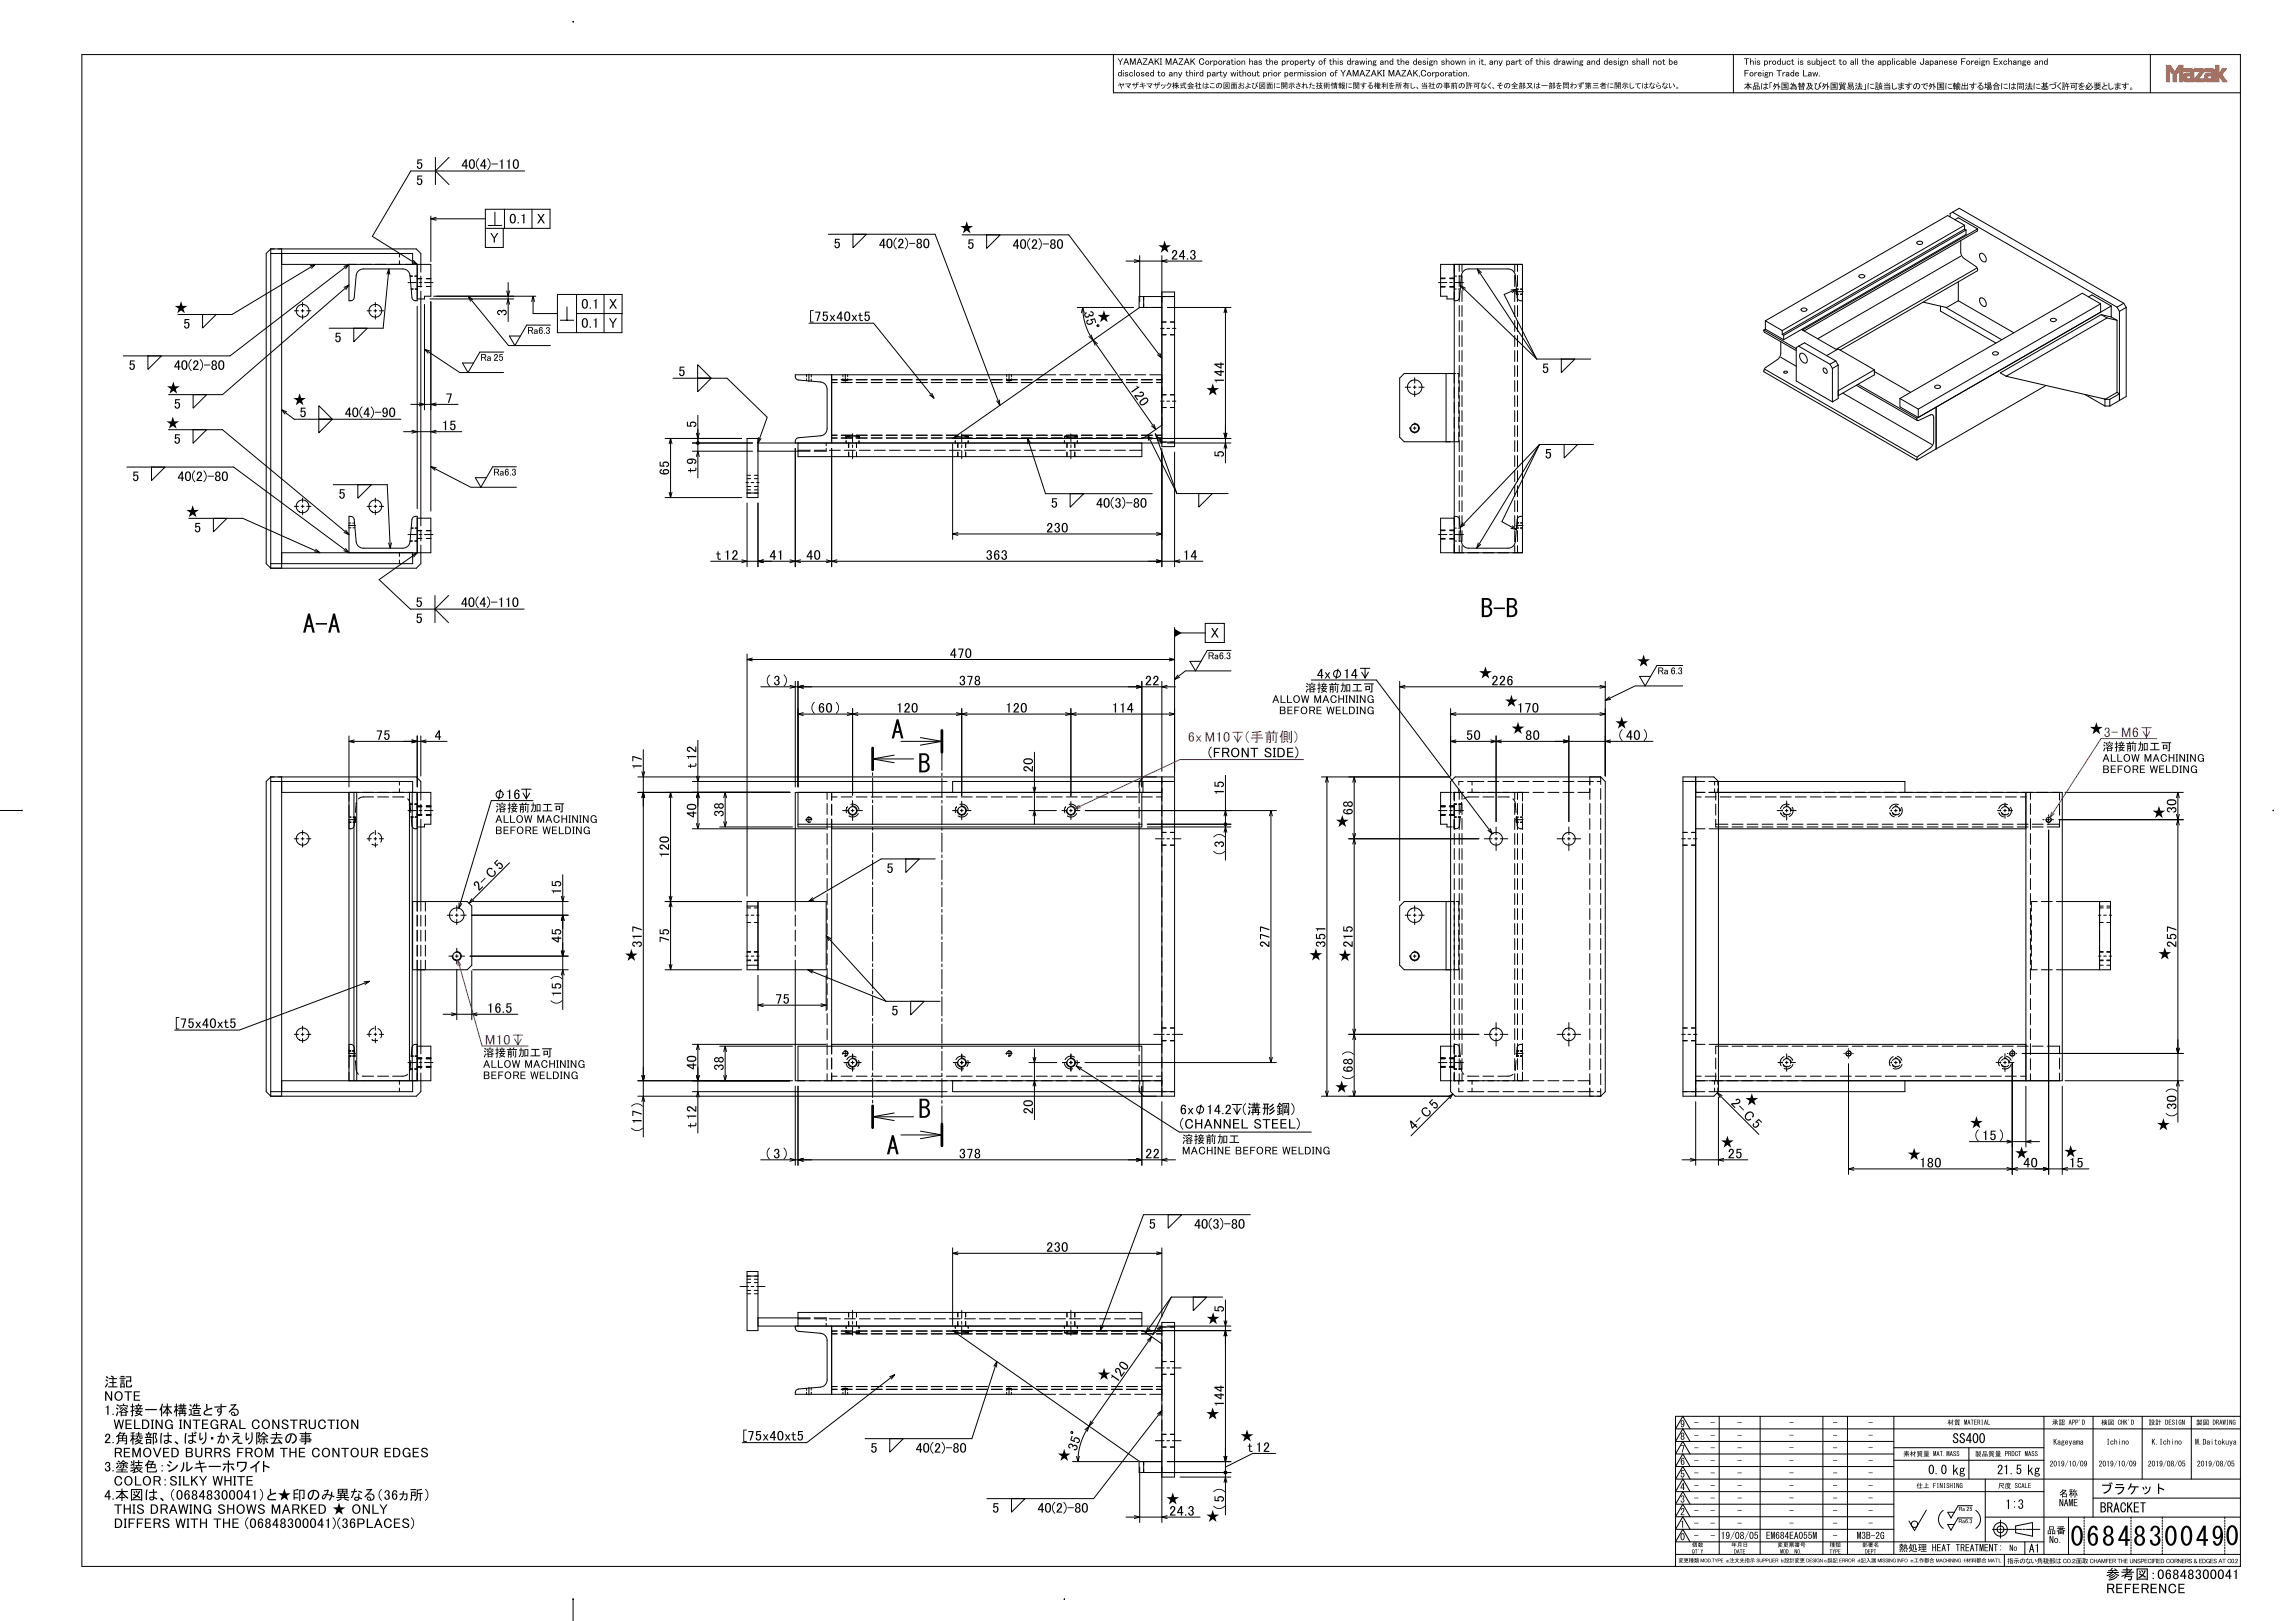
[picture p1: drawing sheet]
<svg xmlns="http://www.w3.org/2000/svg" width="841mm" height="594mm" viewBox="0 0 841 594" stroke-linecap="round" stroke-linejoin="round" font-family="sans-serif">
<g fill="#ff5901">
<path d="M795.3 24l1.4 2v.5l-.3 .4-.7-.2z" fill-rule="evenodd"/>
<path d="M795.3 24l.4 2.7-.7-1.1v4.4h-1.1z" fill-rule="evenodd"/>
<path d="M793.9 24h1.4l-1.4 6z" fill-rule="evenodd"/>
<path d="M798.5 24h1.4v6h-1.1v-4.4l-.9 1.2z" fill-rule="evenodd"/>
<path d="M798.5 24l-.6 2.8-.5 .1-.2-.9z" fill-rule="evenodd"/>
<path d="M797.2 26v.7z" fill-rule="evenodd"/>
<path d="M796.5 27.1l.5-.1 .4 .3 .1 2.7h-1.2z" fill-rule="evenodd"/>
<path d="M801.2 26.8h1.6l-1.5 1v1.1h1.2v1.1h-1.3z" fill-rule="evenodd"/>
<path d="M803 25.2l.9 4.8h-1.1v-2.2h-1.5l1.5-1z" fill-rule="evenodd"/>
<path d="M800.6 27l.6-.2v3.2l-.6-.2-.3-.5v-1.8z" fill-rule="evenodd"/>
<path d="M803 25.2l.9 .6v4.2z" fill-rule="evenodd"/>
<path d="M800.3 25.2h2.7l-.2 1.6v-.6h-2.5z" fill-rule="evenodd"/>
<path d="M800.3 27.5l-.1 1.4z" fill-rule="evenodd"/>
<path d="M806.5 26.2l-1 2.7h2.2v1.1l-3.1-.1-.3-.2z" fill-rule="evenodd"/>
<path d="M807.4 25.3l.4 .5-.1 .5z" fill-rule="evenodd"/>
<path d="M804.2 25.2l3.2 .1 .3 1-3.5-.1z" fill-rule="evenodd"/>
<path d="M806.5 26.2l-2.2 3.5-.2-.5 .2-.5z" fill-rule="evenodd"/>
<path d="M806.5 26.2l1.2 .1-2.2 2.6z" fill-rule="evenodd"/>
<path d="M808.9 26.8h1.6l-1.5 1v1.1h1.1v1.1h-1.2z" fill-rule="evenodd"/>
<path d="M810.7 25.2l.9 4.8h-1.1v-2.2h-1.5l1.5-1z" fill-rule="evenodd"/>
<path d="M808.3 27l.6-.2v3.2l-.6-.2-.4-.5v-1.8z" fill-rule="evenodd"/>
<path d="M810.7 25.2l.9 .6v4.2z" fill-rule="evenodd"/>
<path d="M808 25.2h2.7l-.2 1.6v-.6h-2.5z" fill-rule="evenodd"/>
<path d="M807.9 27.5v1.4z" fill-rule="evenodd"/>
<path d="M813.1 24v3.1l1.6 2.9-1.6-2.2v2.2h-1.1z" fill-rule="evenodd"/>
<path d="M814.5 25.2h1.3l-1.6 2.1 1.9 2.7h-1.4l-1.6-2.9z" fill-rule="evenodd"/>
<path d="M812 24h1.1l-1.1 6z" fill-rule="evenodd"/>
</g>
<g fill="#fff">
<path d="M698.5 552.4h8.4v9.5h-8.4z" fill-rule="evenodd"/>
<path d="M712.7 555.2h11v6.5h-11z" fill-rule="evenodd"/>
<path d="M37.2 502.7h122.1v59h-122.1z" fill-rule="evenodd"/>
<path d="M712.8 550.8h11v6.5h-11z" fill-rule="evenodd"/>
<path d="M770.7 573.2h51.1v12.4h-51.1z" fill-rule="evenodd"/>
<path d="M638 19.7h113.6v5.6h-113.6z" fill-rule="evenodd"/>
<path d="M638 29h145.5v5.1h-145.5z" fill-rule="evenodd"/>
<path d="M638 24h30.1v5.5h-30.1z" fill-rule="evenodd"/>
<path d="M408.5 19.7h208.5v5.6h-208.5z" fill-rule="evenodd"/>
<path d="M408.5 24h131v5.5h-131z" fill-rule="evenodd"/>
<path d="M408.5 29h208.3v4.7h-208.3z" fill-rule="evenodd"/>
<path d="M742.5 564.3h6.1v6.2h-6.1z" fill-rule="evenodd"/>
<path d="M693 519h57v4.4h-57z" fill-rule="evenodd"/>
<path d="M802 519h20v4.4h-20z" fill-rule="evenodd"/>
<path d="M714.4 535.3h6.9v6.8h-6.9z" fill-rule="evenodd"/>
<path d="M693 530.5h29.5v4.4h-29.5z" fill-rule="evenodd"/>
<path d="M741.9 535.3h6.8v6.8h-6.8z" fill-rule="evenodd"/>
<path d="M614.7 560.5h3.8v5.4h-3.8z" fill-rule="evenodd"/>
<path d="M667 564h11v4.1h-11z" fill-rule="evenodd"/>
<path d="M667 566.5h11v4.1h-11z" fill-rule="evenodd"/>
<path d="M644 564h25v4.1h-25z" fill-rule="evenodd"/>
<path d="M644 566.5h25v4.1h-25z" fill-rule="evenodd"/>
<path d="M629 564h17v4.1h-17z" fill-rule="evenodd"/>
<path d="M629 566.5h17v4.1h-17z" fill-rule="evenodd"/>
<path d="M619 564h6.2v4.1h-6.2z" fill-rule="evenodd"/>
<path d="M619 566.5h6.2v4.1h-6.2z" fill-rule="evenodd"/>
<path d="M614 569.8h120.5v4h-120.5z" fill-rule="evenodd"/>
<path d="M734.5 569.8h86.8v4.4h-86.8z" fill-rule="evenodd"/>
<path d="M748 558h11v8.9h-11z" fill-rule="evenodd"/>
<path d="M748 544.5h20v8.9h-20z" fill-rule="evenodd"/>
<path d="M676 564h19v4.1h-19z" fill-rule="evenodd"/>
<path d="M676 566.5h19v4.1h-19z" fill-rule="evenodd"/>
<path d="M694.8 564.5h40.2v5.5h-40.2z" fill-rule="evenodd"/>
<path d="M644 560h25v5.4h-25z" fill-rule="evenodd"/>
<path d="M676 560h19v5.4h-19z" fill-rule="evenodd"/>
<path d="M615.8 560h7.7v5.5h-7.7z" fill-rule="evenodd"/>
<path d="M693 542.2h35.5v4.4h-35.5z" fill-rule="evenodd"/>
<path d="M726.5 542.2h23.5v4.4h-23.5z" fill-rule="evenodd"/>
<path d="M614.7 555.9h3.8v5.4h-3.8z" fill-rule="evenodd"/>
<path d="M614.7 551.3h3.8v5.4h-3.8z" fill-rule="evenodd"/>
<path d="M614.7 546.7h3.8v5.4h-3.8z" fill-rule="evenodd"/>
<path d="M614.7 542.1h3.8v5.4h-3.8z" fill-rule="evenodd"/>
<path d="M614.7 537.5h3.8v5.4h-3.8z" fill-rule="evenodd"/>
<path d="M614.7 532.9h3.8v5.4h-3.8z" fill-rule="evenodd"/>
<path d="M614.7 528.3h3.8v5.4h-3.8z" fill-rule="evenodd"/>
<path d="M614.7 523.7h3.8v5.4h-3.8z" fill-rule="evenodd"/>
<path d="M614.7 519.1h3.8v5.4h-3.8z" fill-rule="evenodd"/>
<path d="M784 519h20v4.4h-20z" fill-rule="evenodd"/>
<path d="M766 519h20v4.4h-20z" fill-rule="evenodd"/>
<path d="M748 519h20v4.4h-20z" fill-rule="evenodd"/>
<path d="M720.5 530.5h29.5v4.4h-29.5z" fill-rule="evenodd"/>
<path d="M676 555.4h19v5.4h-19z" fill-rule="evenodd"/>
<path d="M644 555.4h25v5.4h-25z" fill-rule="evenodd"/>
<path d="M615.8 555.4h7.7v5.5h-7.7z" fill-rule="evenodd"/>
<path d="M676 550.8h19v5.4h-19z" fill-rule="evenodd"/>
<path d="M644 550.8h25v5.4h-25z" fill-rule="evenodd"/>
<path d="M615.8 550.8h7.7v5.5h-7.7z" fill-rule="evenodd"/>
<path d="M676 546.2h19v5.4h-19z" fill-rule="evenodd"/>
<path d="M644 546.2h25v5.4h-25z" fill-rule="evenodd"/>
<path d="M615.8 546.2h7.7v5.5h-7.7z" fill-rule="evenodd"/>
<path d="M676 541.6h19v5.4h-19z" fill-rule="evenodd"/>
<path d="M644 541.6h25v5.4h-25z" fill-rule="evenodd"/>
<path d="M615.8 541.6h7.7v5.5h-7.7z" fill-rule="evenodd"/>
<path d="M676 537h19v5.4h-19z" fill-rule="evenodd"/>
<path d="M644 537h25v5.4h-25z" fill-rule="evenodd"/>
<path d="M615.8 537h7.7v5.5h-7.7z" fill-rule="evenodd"/>
<path d="M676 532.4h19v5.4h-19z" fill-rule="evenodd"/>
<path d="M644 532.4h25v5.4h-25z" fill-rule="evenodd"/>
<path d="M615.8 532.4h7.7v5.5h-7.7z" fill-rule="evenodd"/>
<path d="M676 527.8h19v5.4h-19z" fill-rule="evenodd"/>
<path d="M644 527.8h25v5.4h-25z" fill-rule="evenodd"/>
<path d="M615.8 527.8h7.7v5.5h-7.7z" fill-rule="evenodd"/>
<path d="M676 523.2h19v5.4h-19z" fill-rule="evenodd"/>
<path d="M644 523.2h25v5.4h-25z" fill-rule="evenodd"/>
<path d="M615.8 523.2h7.7v5.5h-7.7z" fill-rule="evenodd"/>
<path d="M676 518.6h19v5.4h-19z" fill-rule="evenodd"/>
<path d="M644 518.6h25v5.4h-25z" fill-rule="evenodd"/>
<path d="M615.8 518.6h7.7v5.5h-7.7z" fill-rule="evenodd"/>
<path d="M621.8 560h7.7v5.5h-7.7z" fill-rule="evenodd"/>
<path d="M621.8 555.4h7.7v5.5h-7.7z" fill-rule="evenodd"/>
<path d="M621.8 550.8h7.7v5.5h-7.7z" fill-rule="evenodd"/>
<path d="M621.8 546.2h7.7v5.5h-7.7z" fill-rule="evenodd"/>
<path d="M621.8 541.6h7.7v5.5h-7.7z" fill-rule="evenodd"/>
<path d="M621.8 537h7.7v5.5h-7.7z" fill-rule="evenodd"/>
<path d="M621.8 532.4h7.7v5.5h-7.7z" fill-rule="evenodd"/>
<path d="M621.8 527.8h7.7v5.5h-7.7z" fill-rule="evenodd"/>
<path d="M621.8 523.2h7.7v5.5h-7.7z" fill-rule="evenodd"/>
<path d="M621.8 518.6h7.7v5.5h-7.7z" fill-rule="evenodd"/>
<path d="M629 518.6h17v5.5h-17z" fill-rule="evenodd"/>
<path d="M629 523.2h17v5.5h-17z" fill-rule="evenodd"/>
<path d="M629 527.8h17v5.5h-17z" fill-rule="evenodd"/>
<path d="M629 532.4h17v5.5h-17z" fill-rule="evenodd"/>
<path d="M629 541.6h17v5.5h-17z" fill-rule="evenodd"/>
<path d="M629 537h17v5.5h-17z" fill-rule="evenodd"/>
<path d="M629 546.2h17v5.5h-17z" fill-rule="evenodd"/>
<path d="M629 550.8h17v5.5h-17z" fill-rule="evenodd"/>
<path d="M629 555.4h17v5.5h-17z" fill-rule="evenodd"/>
<path d="M629 560h17v5.5h-17z" fill-rule="evenodd"/>
<path d="M667 560h11v5.5h-11z" fill-rule="evenodd"/>
<path d="M667 555.4h11v5.5h-11z" fill-rule="evenodd"/>
<path d="M667 550.8h11v5.5h-11z" fill-rule="evenodd"/>
<path d="M667 546.2h11v5.5h-11z" fill-rule="evenodd"/>
<path d="M667 541.6h11v5.5h-11z" fill-rule="evenodd"/>
<path d="M667 537h11v5.5h-11z" fill-rule="evenodd"/>
<path d="M667 532.4h11v5.5h-11z" fill-rule="evenodd"/>
<path d="M667 527.8h11v5.5h-11z" fill-rule="evenodd"/>
<path d="M667 523.2h11v5.5h-11z" fill-rule="evenodd"/>
<path d="M667 518.6h11v5.5h-11z" fill-rule="evenodd"/>
<path d="M768.5 549.1h52v6.8h-52z" fill-rule="evenodd"/>
<path d="M813.5 557h9v11.7h-9z" fill-rule="evenodd"/>
<path d="M802 534h20v4.8h-20z" fill-rule="evenodd"/>
<path d="M720.5 535.3h21.5v6.6h-21.5z" fill-rule="evenodd"/>
<path d="M757 557.2h59.3v11.7h-59.3z" fill-rule="evenodd"/>
<path d="M768.5 542.1h52v6.9h-52z" fill-rule="evenodd"/>
<path d="M802 526h20v4.8h-20z" fill-rule="evenodd"/>
<path d="M693 535.3h21.5v6.6h-21.5z" fill-rule="evenodd"/>
<path d="M766 534h20v4.8h-20z" fill-rule="evenodd"/>
<path d="M748 534h20v4.8h-20z" fill-rule="evenodd"/>
<path d="M784 526h20v4.8h-20z" fill-rule="evenodd"/>
<path d="M693 523.7h57v6.9h-57z" fill-rule="evenodd"/>
<path d="M784 534h20v4.8h-20z" fill-rule="evenodd"/>
<path d="M766 526h20v4.8h-20z" fill-rule="evenodd"/>
<path d="M733.3 564.8h9v4.9h-9z" fill-rule="evenodd"/>
<path d="M748 526h20v4.8h-20z" fill-rule="evenodd"/>
<path d="M726.5 548h23.5v6.6h-23.5z" fill-rule="evenodd"/>
<path d="M423.8 251.7l4.4-1.2v2.3z" fill-rule="evenodd"/>
<path d="M416 250.5l4.4 1.2-4.4 1.1z" fill-rule="evenodd"/>
<path d="M418.5 246.6h7.4v5.5h-7.4z" fill-rule="evenodd"/>
<path d="M416 250.5l4.4 1.2-4.4 1.1z" fill-rule="evenodd"/>
<path d="M290.5 251.7l4.4-1.2v2.3z" fill-rule="evenodd"/>
<path d="M350.4 246.6h10.1v5.6h-10.1z" fill-rule="evenodd"/>
<path d="M290.5 251.7l4.4-1.2v2.3z" fill-rule="evenodd"/>
<path d="M289 250.5l4.4 1.2-4.4 1.1z" fill-rule="evenodd"/>
<path d="M279.8 246.2h9.8v6.4h-9.8z" fill-rule="evenodd"/>
<path d="M234.6 282.3h2.3l-1.2 4.3z" fill-rule="evenodd"/>
<path d="M235.7 288.4l1.2 4.4h-2.3z" fill-rule="evenodd"/>
<path d="M230.6 275.7h5.6v7.4h-5.6z" fill-rule="evenodd"/>
<path d="M235.7 288.4l1.2 4.4h-2.3z" fill-rule="evenodd"/>
<path d="M234.6 393.6h2.3l-1.2 4.4z" fill-rule="evenodd"/>
<path d="M230.6 338.1h5.6v10.2h-5.6z" fill-rule="evenodd"/>
<path d="M234.6 393.6h2.3l-1.2 4.4z" fill-rule="evenodd"/>
<path d="M235.7 399.8l1.2 4.3h-2.3z" fill-rule="evenodd"/>
<path d="M230.2 403.1h6.4v12.5h-6.4z" fill-rule="evenodd"/>
<path d="M254.6 283.9h2.3l-1.2 4.4z" fill-rule="evenodd"/>
<path d="M255.7 288.4l1.2 4.4h-2.3z" fill-rule="evenodd"/>
<path d="M250.7 272.3h5.5v10.2h-5.5z" fill-rule="evenodd"/>
<path d="M255.7 288.4l1.2 4.4h-2.3z" fill-rule="evenodd"/>
<path d="M254.6 301.3h2.3l-1.2 4.3z" fill-rule="evenodd"/>
<path d="M250.7 293.4h5.5v7.3h-5.5z" fill-rule="evenodd"/>
<path d="M255.7 398.1l1.2 4.4h-2.3z" fill-rule="evenodd"/>
<path d="M254.6 393.6h2.3l-1.2 4.4z" fill-rule="evenodd"/>
<path d="M250.7 404h5.5v10.2h-5.5z" fill-rule="evenodd"/>
<path d="M254.6 393.6h2.3l-1.2 4.4z" fill-rule="evenodd"/>
<path d="M255.7 380.8l1.2 4.3h-2.3z" fill-rule="evenodd"/>
<path d="M250.7 385.7h5.5v7.3h-5.5z" fill-rule="evenodd"/>
<path d="M245.7 288.4l1.2 4.4h-2.3z" fill-rule="evenodd"/>
<path d="M244.6 327.9h2.3l-1.2 4.4z" fill-rule="evenodd"/>
<path d="M240.7 305.3h5.5v10.1h-5.5z" fill-rule="evenodd"/>
<path d="M245.7 328.4l1.2 4.4h-2.3z" fill-rule="evenodd"/>
<path d="M244.6 352.9h2.3l-1.2 4.4z" fill-rule="evenodd"/>
<path d="M240.7 339.2h5.5v7.3h-5.5z" fill-rule="evenodd"/>
<path d="M423.8 425l4.4-1.2v2.4z" fill-rule="evenodd"/>
<path d="M416 423.8l4.4 1.2-4.4 1.2z" fill-rule="evenodd"/>
<path d="M418.7 419.9h7.3v5.5h-7.3z" fill-rule="evenodd"/>
<path d="M416 423.8l4.4 1.2-4.4 1.2z" fill-rule="evenodd"/>
<path d="M290.5 425l4.4-1.2v2.4z" fill-rule="evenodd"/>
<path d="M350.4 419.9h10.1v5.6h-10.1z" fill-rule="evenodd"/>
<path d="M290.5 425l4.4-1.2v2.4z" fill-rule="evenodd"/>
<path d="M289 423.8l4.4 1.2-4.4 1.2z" fill-rule="evenodd"/>
<path d="M279.8 419.5h9.7v6.4h-9.7z" fill-rule="evenodd"/>
<path d="M465.7 295.1l1.2 4.4h-2.3z" fill-rule="evenodd"/>
<path d="M464.6 386.9h2.3l-1.2 4.4z" fill-rule="evenodd"/>
<path d="M460.7 338.1h5.5v10.2h-5.5z" fill-rule="evenodd"/>
<path d="M449.1 301.1l1.1 4.4h-2.3z" fill-rule="evenodd"/>
<path d="M443.6 304.5h6.4v9.7h-6.4z" fill-rule="evenodd"/>
<path d="M449.1 295.1l1.1 4.4h-2.3z" fill-rule="evenodd"/>
<path d="M444 285.1h5.5v7.4h-5.5z" fill-rule="evenodd"/>
<path d="M428 260.5l4.4 1.2-4.4 1.1z" fill-rule="evenodd"/>
<path d="M390.5 261.7l4.4-1.2v2.3z" fill-rule="evenodd"/>
<path d="M406.4 256.6h10.1v5.5h-10.1z" fill-rule="evenodd"/>
<path d="M390 260.5l4.4 1.2-4.4 1.1z" fill-rule="evenodd"/>
<path d="M350.5 261.7l4.4-1.2v2.3z" fill-rule="evenodd"/>
<path d="M367.4 256.6h10.1v5.5h-10.1z" fill-rule="evenodd"/>
<path d="M350 260.5l4.4 1.2-4.4 1.1z" fill-rule="evenodd"/>
<path d="M310.5 261.7l4.4-1.2v2.3z" fill-rule="evenodd"/>
<path d="M327.4 256.6h10.1v5.5h-10.1z" fill-rule="evenodd"/>
<path d="M310 260.5l4.4 1.2-4.4 1.1z" fill-rule="evenodd"/>
<path d="M290.5 261.7l4.4-1.2v2.3z" fill-rule="evenodd"/>
<path d="M296.2 256.2h12.5v6.4h-12.5z" fill-rule="evenodd"/>
<path d="M275.8 368.3l4.4-1.1v2.3z" fill-rule="evenodd"/>
<path d="M300.3 367.2l4.4 1.1-4.4 1.2z" fill-rule="evenodd"/>
<path d="M283 363.3h7.4v5.5h-7.4z" fill-rule="evenodd"/>
<path d="M265.7 381.4l1.2 4.4h-2.3z" fill-rule="evenodd"/>
<path d="M264.6 393.6h2.3l-1.2 4.4z" fill-rule="evenodd"/>
<path d="M260.7 386h5.5v7.4h-5.5z" fill-rule="evenodd"/>
<path d="M264.6 300.6h2.3l-1.2 4.4z" fill-rule="evenodd"/>
<path d="M265.7 288.4l1.2 4.4h-2.3z" fill-rule="evenodd"/>
<path d="M260.7 293h5.5v7.4h-5.5z" fill-rule="evenodd"/>
<path d="M428 240.5l4.4 1.2-4.4 1.1z" fill-rule="evenodd"/>
<path d="M271.8 241.7l4.4-1.2v2.3z" fill-rule="evenodd"/>
<path d="M347 236.6h10.2v5.5h-10.2z" fill-rule="evenodd"/>
<path d="M392.2 297.1l3.4-2.9 1 2.2z" fill-rule="evenodd"/>
<path d="M434.3 266.6h42.4v6.7h-42.4z" fill-rule="evenodd"/>
<path d="M379.1 295.1l1.1 4.4h-2.3z" fill-rule="evenodd"/>
<path d="M377.9 287.9h2.3l-1.1 4.4z" fill-rule="evenodd"/>
<path d="M374 276.7h5.5v7.3h-5.5z" fill-rule="evenodd"/>
<path d="M377.9 386.9h2.3l-1.1 4.4z" fill-rule="evenodd"/>
<path d="M379.1 394.1l1.1 4.4h-2.3z" fill-rule="evenodd"/>
<path d="M374 402h5.5v7.3h-5.5z" fill-rule="evenodd"/>
<path d="M392.8 389.6l4.3 1.4-1.3 1.9z" fill-rule="evenodd"/>
<path d="M431.3 403.8h48.2v5.5h-48.2z" fill-rule="evenodd"/>
<path d="M435.1 237.3h17v9.5h-17z" fill-rule="evenodd"/>
<path d="M431.6 246.5l1.5 1.9-4.2 1.8z" fill-rule="evenodd"/>
<path d="M443.6 229.2h3.1v5.2h-3.1z" fill-rule="evenodd"/>
<path d="M440.7 227.4h9v9h-9z" fill-rule="evenodd"/>
<path d="M429.9 229.6l4.1 2.3-4.1 2.4z" fill-rule="evenodd"/>
<path d="M441.7 272.1h35.4v7.2h-35.4z" fill-rule="evenodd"/>
<path d="M431.3 402.8h46.4v12.5h-46.4z" fill-rule="evenodd"/>
<path d="M432.1 414.3h58v10.3h-58z" fill-rule="evenodd"/>
<path d="M321.9 308.6h21.8v13.1h-21.8z" fill-rule="evenodd"/>
<path d="M297.8 328.1l1.2 2-4.3 1.2z" fill-rule="evenodd"/>
<path d="M323.7 360.7h21.8v13.1h-21.8z" fill-rule="evenodd"/>
<path d="M294.2 354.6l4.5 .6-.9 2.2z" fill-rule="evenodd"/>
<path d="M301.5 341.4l3.8 2.5-1.8 1.6z" fill-rule="evenodd"/>
<path d="M227.8 346.4h7.2v7.2h-7.2z" fill-rule="evenodd"/>
<path d="M325.6 261.8h6.6v11.1h-6.6z" fill-rule="evenodd"/>
<path d="M323.9 414.2h6.6v11.2h-6.6z" fill-rule="evenodd"/>
<path d="M335.4 274.2h6.6v11.2h-6.6z" fill-rule="evenodd"/>
<path d="M335.5 400.8h6.6v11.2h-6.6z" fill-rule="evenodd"/>
<path d="M529.6 271.7l4.4-1.2v2.3z" fill-rule="evenodd"/>
<path d="M545.8 270.5l4.4 1.2-4.4 1.1z" fill-rule="evenodd"/>
<path d="M536.2 266.6h7.4v5.6h-7.4z" fill-rule="evenodd"/>
<path d="M546.3 271.7l4.4-1.2v2.3z" fill-rule="evenodd"/>
<path d="M572.5 270.5l4.3 1.2-4.3 1.1z" fill-rule="evenodd"/>
<path d="M557.9 266.6h7.4v5.6h-7.4z" fill-rule="evenodd"/>
<path d="M572.5 270.5l4.3 1.2-4.3 1.1z" fill-rule="evenodd"/>
<path d="M586.3 271.7l4.4-1.2v2.3z" fill-rule="evenodd"/>
<path d="M592.2 266.2h12.5v6.4h-12.5z" fill-rule="evenodd"/>
<path d="M496.2 282.8l1.2 4.3h-2.3z" fill-rule="evenodd"/>
<path d="M495.1 304.9h2.3l-1.2 4.4z" fill-rule="evenodd"/>
<path d="M491.2 292.4h5.5v7.3h-5.5z" fill-rule="evenodd"/>
<path d="M496.2 305.4l1.2 4.4h-2.3z" fill-rule="evenodd"/>
<path d="M495.1 376.6h2.3l-1.2 4.4z" fill-rule="evenodd"/>
<path d="M491.2 338.1h5.5v10.2h-5.5z" fill-rule="evenodd"/>
<path d="M496.2 377.1l1.2 4.4h-2.3z" fill-rule="evenodd"/>
<path d="M495.1 399.3h2.3l-1.2 4.3z" fill-rule="evenodd"/>
<path d="M490.7 384.1h6.4v12.5h-6.4z" fill-rule="evenodd"/>
<path d="M585.8 250.5l4.4 1.2-4.4 1.1z" fill-rule="evenodd"/>
<path d="M511 251.7l4.3-1.2v2.3z" fill-rule="evenodd"/>
<path d="M545.5 246.6h10.1v5.6h-10.1z" fill-rule="evenodd"/>
<path d="M585.8 260.5l4.4 1.2-4.4 1.1z" fill-rule="evenodd"/>
<path d="M529.6 261.7l4.4-1.2v2.3z" fill-rule="evenodd"/>
<path d="M554.8 256.6h10.2v5.5h-10.2z" fill-rule="evenodd"/>
<path d="M486.2 282.8l1.2 4.3h-2.3z" fill-rule="evenodd"/>
<path d="M485.1 399.3h2.3l-1.2 4.3z" fill-rule="evenodd"/>
<path d="M481.2 338.1h5.5v10.2h-5.5z" fill-rule="evenodd"/>
<path d="M529.9 401.8l3.9-2.3-2.3 3.9z" fill-rule="evenodd"/>
<path d="M525 401.1l4 3.9-10.9 10.8-3.9-3.9z" fill-rule="evenodd"/>
<path d="M544.4 304.3l1.9-1.4 1.7 4.1z" fill-rule="evenodd"/>
<path d="M481.5 244.1h19.7v5.6h-19.7z" fill-rule="evenodd"/>
<path d="M497.5 243.6h5.5v6.7h-5.5z" fill-rule="evenodd"/>
<path d="M465.2 248.9h39.6v14.4h-39.6z" fill-rule="evenodd"/>
<path d="M599.8 242.9h17.8v9.5h-17.8z" fill-rule="evenodd"/>
<path d="M586.5 257.5l3.4-2.9 1 2.1z" fill-rule="evenodd"/>
<path d="M489.3 346.5h7.2v7.2h-7.2z" fill-rule="evenodd"/>
<path d="M488.3 297.3h7.2v7.2h-7.2z" fill-rule="evenodd"/>
<path d="M488.1 394.6h7.2v7.2h-7.2z" fill-rule="evenodd"/>
<path d="M478.6 346.2h7.2v7.2h-7.2z" fill-rule="evenodd"/>
<path d="M590.7 261.3h7.2v7.2h-7.2z" fill-rule="evenodd"/>
<path d="M550.3 253.3h7.2v7.2h-7.2z" fill-rule="evenodd"/>
<path d="M552.7 263.2h7.2v7.2h-7.2z" fill-rule="evenodd"/>
<path d="M540.8 242.9h7.2v7.2h-7.2z" fill-rule="evenodd"/>
<path d="M598.7 238.6h7.2v7.1h-7.2z" fill-rule="evenodd"/>
<path d="M428.5 205.7l4.4-1.2v2.3z" fill-rule="evenodd"/>
<path d="M423.3 204.5l4.4 1.2-4.4 1.1z" fill-rule="evenodd"/>
<path d="M432.4 200.6h7.4v5.5h-7.4z" fill-rule="evenodd"/>
<path d="M423.3 204.5l4.4 1.2-4.4 1.1z" fill-rule="evenodd"/>
<path d="M302.8 205.7l4.4-1.2v2.3z" fill-rule="evenodd"/>
<path d="M360.2 200.6h10.1v5.5h-10.1z" fill-rule="evenodd"/>
<path d="M302.3 204.5l4.4 1.2-4.4 1.1z" fill-rule="evenodd"/>
<path d="M289.5 205.7l4.4-1.2v2.3z" fill-rule="evenodd"/>
<path d="M294.4 200.6h7.4v5.5h-7.4z" fill-rule="evenodd"/>
<path d="M289 204.5l4.4 1.2-4.4 1.1z" fill-rule="evenodd"/>
<path d="M275.8 205.7l4.4-1.2v2.3z" fill-rule="evenodd"/>
<path d="M280.9 200.6h7.4v5.5h-7.4z" fill-rule="evenodd"/>
<path d="M275.8 205.7l4.4-1.2v2.3z" fill-rule="evenodd"/>
<path d="M271.3 204.5l4.4 1.2-4.4 1.1z" fill-rule="evenodd"/>
<path d="M261.4 200.6h10.2v5.5h-10.2z" fill-rule="evenodd"/>
<path d="M255.7 163.4l1.2 4.4h-2.3z" fill-rule="evenodd"/>
<path d="M250.7 166.7h5.5v7.4h-5.5z" fill-rule="evenodd"/>
<path d="M254.6 158.2h2.3l-1.2 4.4z" fill-rule="evenodd"/>
<path d="M250.7 153.2h5.5v4.6h-5.5z" fill-rule="evenodd"/>
<path d="M449.1 160.4l1.1 4.4h-2.3z" fill-rule="evenodd"/>
<path d="M447.9 158.2h2.3l-1.1 4.4z" fill-rule="evenodd"/>
<path d="M444 164.1h5.5v4.5h-5.5z" fill-rule="evenodd"/>
<path d="M447.9 158.2h2.3l-1.1 4.4z" fill-rule="evenodd"/>
<path d="M449.1 110.7l1.1 4.4h-2.3z" fill-rule="evenodd"/>
<path d="M444 131.6h5.5v10.1h-5.5z" fill-rule="evenodd"/>
<path d="M423.8 95.7l4.4-1.2v2.3z" fill-rule="evenodd"/>
<path d="M415.2 94.5l4.4 1.2-4.4 1.1z" fill-rule="evenodd"/>
<path d="M428.1 90.6h11.4v5.5h-11.4z" fill-rule="evenodd"/>
<path d="M396.8 110.7l1.1 4.4h-2.3z" fill-rule="evenodd"/>
<path d="M398.2 123.3l1.9-1.3 1.6 4.2z" fill-rule="evenodd"/>
<path d="M395.8 113.8l5.9-1.7 2.7 9.5-5.9 1.7z" fill-rule="evenodd"/>
<path d="M245.7 158.7l1.2 4.4h-2.3z" fill-rule="evenodd"/>
<path d="M244.6 179.9h2.3l-1.2 4.4z" fill-rule="evenodd"/>
<path d="M240.7 167.8h5.5v7.4h-5.5z" fill-rule="evenodd"/>
<path d="M421.2 156.1l1.9-1.4 1.5 4.3z" fill-rule="evenodd"/>
<path d="M399.5 123l3.4 2.9-1.9 1.4z" fill-rule="evenodd"/>
<path d="M412.4 142.3l4.6-3.2 5.8 8.3-4.6 3.2z" fill-rule="evenodd"/>
<path d="M423.3 194.5l4.4 1.2-4.4 1.1z" fill-rule="evenodd"/>
<path d="M347.2 195.7l4.3-1.2v2.3z" fill-rule="evenodd"/>
<path d="M382.4 190.6h10.1v5.5h-10.1z" fill-rule="evenodd"/>
<path d="M351.5 79.9h41.1v13.1h-41.1z" fill-rule="evenodd"/>
<path d="M423.4 130l1.8-1.4 1.7 4.2z" fill-rule="evenodd"/>
<path d="M382.1 174.7h41.1v13.1h-41.1z" fill-rule="evenodd"/>
<path d="M376 158.8l2.4 3.8-2.2 .7z" fill-rule="evenodd"/>
<path d="M245.6 132.4h21.8v12.2h-21.8z" fill-rule="evenodd"/>
<path d="M277.5 159.6l2.2 .8-2.6 3.8z" fill-rule="evenodd"/>
<path d="M430.3 174.7h20.8v12.1h-20.8z" fill-rule="evenodd"/>
<path d="M419.7 157.7l3 3.4-2.1 1z" fill-rule="evenodd"/>
<path d="M423.4 161l1.9-1.3 1.6 4.2z" fill-rule="evenodd"/>
<path d="M295.5 112.3h24.6v7.1h-24.6z" fill-rule="evenodd"/>
<path d="M339.8 144.8l1.9-1.5 1.8 4.1z" fill-rule="evenodd"/>
<path d="M423.2 86.8h7.2v7.2h-7.2z" fill-rule="evenodd"/>
<path d="M440.8 139.2h7.2v7.2h-7.2z" fill-rule="evenodd"/>
<path d="M401 112.4h7.1v7.1h-7.1z" fill-rule="evenodd"/>
<path d="M350.7 79.8h7.2v7.2h-7.2z" fill-rule="evenodd"/>
<path d="M447.9 533.2h2.3l-1.1 4.3z" fill-rule="evenodd"/>
<path d="M449.1 485.7l1.1 4.3h-2.3z" fill-rule="evenodd"/>
<path d="M444 506.5h5.5v10.2h-5.5z" fill-rule="evenodd"/>
<path d="M449.1 485.7l1.1 4.3h-2.3z" fill-rule="evenodd"/>
<path d="M447.9 483.5h2.3l-1.1 4.4z" fill-rule="evenodd"/>
<path d="M444 477.3h5.5v4.6h-5.5z" fill-rule="evenodd"/>
<path d="M423.3 458.1l4.4 1.2-4.4 1.1z" fill-rule="evenodd"/>
<path d="M347.2 459.3l4.3-1.2v2.3z" fill-rule="evenodd"/>
<path d="M382.4 454.2h10.1v5.5h-10.1z" fill-rule="evenodd"/>
<path d="M396.7 523.9l3.5-2.9-1.5 4.3z" fill-rule="evenodd"/>
<path d="M393.8 533.2h2.4l-1.2 4.3z" fill-rule="evenodd"/>
<path d="M392.4 521.9l5.8 1.9-3.1 9.4-5.9-1.9z" fill-rule="evenodd"/>
<path d="M423.8 555.9l4.4-1.1v2.3z" fill-rule="evenodd"/>
<path d="M415.2 554.8l4.4 1.1-4.4 1.2z" fill-rule="evenodd"/>
<path d="M427.4 550.9h11.4v5.5h-11.4z" fill-rule="evenodd"/>
<path d="M447.9 533.2h2.3l-1.1 4.3z" fill-rule="evenodd"/>
<path d="M456.2 527.5h10.2v5.6h-10.2z" fill-rule="evenodd"/>
<path d="M449.1 539.3l1.1 4.4h-2.3z" fill-rule="evenodd"/>
<path d="M443.6 544.4h6.4v9.7h-6.4z" fill-rule="evenodd"/>
<path d="M399.5 519.9l1.9 1.4-3.4 2.9z" fill-rule="evenodd"/>
<path d="M419.7 491.1l3.4-2.9-1.5 4.3z" fill-rule="evenodd"/>
<path d="M410.8 496.9l4.6 3.2-5.8 8.3-4.6-3.2z" fill-rule="evenodd"/>
<path d="M428.2 469.1h20.8v12.2h-20.8z" fill-rule="evenodd"/>
<path d="M420.4 485.7l1.9 1.3-3.5 2.9z" fill-rule="evenodd"/>
<path d="M423.2 486.7l4-2.1-2.4 3.8z" fill-rule="evenodd"/>
<path d="M418 438.9h41.2v13.1h-41.2z" fill-rule="evenodd"/>
<path d="M402.9 484.9l2.2 .8-2.6 3.7z" fill-rule="evenodd"/>
<path d="M360.6 543h41.2v13.1h-41.2z" fill-rule="evenodd"/>
<path d="M423.3 518.1l3.6-2.7-1.7 4.1z" fill-rule="evenodd"/>
<path d="M271 522.5h24.7v7.1h-24.7z" fill-rule="evenodd"/>
<path d="M325.2 504.3l4.2-1.8-2.7 3.6z" fill-rule="evenodd"/>
<path d="M440.8 552h7.2v7.2h-7.2z" fill-rule="evenodd"/>
<path d="M441 479.5h7.2v7.2h-7.2z" fill-rule="evenodd"/>
<path d="M440.8 514.4h7.2v7.2h-7.2z" fill-rule="evenodd"/>
<path d="M426.2 545.6h7.2v7.2h-7.2z" fill-rule="evenodd"/>
<path d="M453.4 522.5h7.2v7.2h-7.2z" fill-rule="evenodd"/>
<path d="M386.4 529.6h7.2v7.2h-7.2z" fill-rule="evenodd"/>
<path d="M401 499.9h7.2v7.2h-7.2z" fill-rule="evenodd"/>
<path d="M152.3 271.7l4.3-1.2v2.3z" fill-rule="evenodd"/>
<path d="M150.4 270.5l4.4 1.2-4.4 1.1z" fill-rule="evenodd"/>
<path d="M158.2 266.6h4.6v5.5h-4.6z" fill-rule="evenodd"/>
<path d="M150.4 270.5l4.4 1.2-4.4 1.1z" fill-rule="evenodd"/>
<path d="M125.9 271.7l4.4-1.2v2.3z" fill-rule="evenodd"/>
<path d="M136.7 266.7h7.4v5.5h-7.4z" fill-rule="evenodd"/>
<path d="M205 327.9h2.4l-1.2 4.4z" fill-rule="evenodd"/>
<path d="M206.2 333.4l1.2 4.4h-2.4z" fill-rule="evenodd"/>
<path d="M201.1 321.5h5.6v7.4h-5.6z" fill-rule="evenodd"/>
<path d="M206.2 333.4l1.2 4.4h-2.4z" fill-rule="evenodd"/>
<path d="M205 347.9h2.4l-1.2 4.4z" fill-rule="evenodd"/>
<path d="M201.2 339.2h5.5v7.3h-5.5z" fill-rule="evenodd"/>
<path d="M205 347.9h2.4l-1.2 4.4z" fill-rule="evenodd"/>
<path d="M206.2 353.4l1.2 4.4h-2.4z" fill-rule="evenodd"/>
<path d="M200.7 356.4h6.4v12.5h-6.4z" fill-rule="evenodd"/>
<path d="M165 370.5l4.3 1.2-4.3 1.1z" fill-rule="evenodd"/>
<path d="M170.9 371.7l4.4-1.2v2.3z" fill-rule="evenodd"/>
<path d="M177.4 366.6h11.4v5.5h-11.4z" fill-rule="evenodd"/>
<path d="M172.8 328.5l1.6 1.6-3.9 2.3z" fill-rule="evenodd"/>
<path d="M182.4 313.3l4 3.9-10.9 10.9-3.9-3.9z" fill-rule="evenodd"/>
<path d="M167.3 350.1l2.3 3.9-2.2 .6z" fill-rule="evenodd"/>
<path d="M176.7 378.2h15.8v5.6h-15.8z" fill-rule="evenodd"/>
<path d="M167.7 330.1l2.3 .7-2.4 3.9z" fill-rule="evenodd"/>
<path d="M180.8 288.3h13.5v5.6h-13.5z" fill-rule="evenodd"/>
<path d="M190.1 287.8h5.5v6.8h-5.5z" fill-rule="evenodd"/>
<path d="M180.5 292.9h39.6v14.4h-39.6z" fill-rule="evenodd"/>
<path d="M176 382.6h39.6v14.5h-39.6z" fill-rule="evenodd"/>
<path d="M63 371.3h24.7v7.2h-24.7z" fill-rule="evenodd"/>
<path d="M132.7 359.3l4.5-.4-3.7 2.6z" fill-rule="evenodd"/>
<path d="M150.4 157l4.4 1.2-4.4 1.2z" fill-rule="evenodd"/>
<path d="M155.9 158.2l4.4-1.2v2.4z" fill-rule="evenodd"/>
<path d="M160.9 153.1h7.3v5.6h-7.3z" fill-rule="evenodd"/>
<path d="M153.1 147l4.4 1.2-4.4 1.2z" fill-rule="evenodd"/>
<path d="M155.9 148.2l4.4-1.2v2.4z" fill-rule="evenodd"/>
<path d="M162.3 143.2h4.5v5.4h-4.5z" fill-rule="evenodd"/>
<path d="M186.2 107.6l1.2 4.4h-2.4z" fill-rule="evenodd"/>
<path d="M185 106.1h2.4l-1.2 4.4z" fill-rule="evenodd"/>
<path d="M181.2 112.2h5.5v4.6h-5.5z" fill-rule="evenodd"/>
<path d="M168.5 128h17v9.5h-17z" fill-rule="evenodd"/>
<path d="M153.9 126.9l4.3 1.4-1.3 2z" fill-rule="evenodd"/>
<path d="M185.7 118.1h17v9.5h-17z" fill-rule="evenodd"/>
<path d="M170.4 107.1l3.6 2.6-1.8 1.5z" fill-rule="evenodd"/>
<path d="M173.2 170h17v9.5h-17z" fill-rule="evenodd"/>
<path d="M156.2 170.1l4.4 1-1.1 2z" fill-rule="evenodd"/>
<path d="M203.3 106.9h25.7l-.1 16h-25.6z" fill-rule="evenodd"/>
<path d="M195.3 106.6l1.2 4.4h-2.3z" fill-rule="evenodd"/>
<path d="M176.9 75.7h25.7v9h-17.2v7h-8.5z" fill-rule="evenodd"/>
<path d="M155.9 80.2l4.4-1.2v2.3z" fill-rule="evenodd"/>
<path d="M149.5 56.5h43.7v13.1h-43.7z" fill-rule="evenodd"/>
<path d="M151.4 94.6l3.1 3.3-4.3-1.3z" fill-rule="evenodd"/>
<path d="M149.4 217h43.7v13.1h-43.7z" fill-rule="evenodd"/>
<path d="M150.2 203l4.3-1.6-2.9 3.5z" fill-rule="evenodd"/>
<path d="M44.2 124.2h41.1v13.1h-41.1z" fill-rule="evenodd"/>
<path d="M125.2 97.4l4.2-1.7-2.7 3.6z" fill-rule="evenodd"/>
<path d="M45.5 165h41.1v13.1h-41.1z" fill-rule="evenodd"/>
<path d="M126.6 200.2l2.8 3.5-4.2-1.7z" fill-rule="evenodd"/>
<path d="M64.2 109.1h21.8v13.1h-21.8z" fill-rule="evenodd"/>
<path d="M112.9 97.1l4.3-1.2-3.1 3.2z" fill-rule="evenodd"/>
<path d="M119.6 114.1h21.8v13.1h-21.8z" fill-rule="evenodd"/>
<path d="M142.7 96.6l.7 4.5-2.3-.2z" fill-rule="evenodd"/>
<path d="M121.1 171.4h21.8v13.1h-21.8z" fill-rule="evenodd"/>
<path d="M141.7 198.5l2.4-.1-1 4.4z" fill-rule="evenodd"/>
<path d="M68.2 183.8h21.8v13h-21.8z" fill-rule="evenodd"/>
<path d="M115.5 200.5l3.5 2.8-4.4-.7z" fill-rule="evenodd"/>
<path d="M106.8 147.5h41.1v12.1h-41.1z" fill-rule="evenodd"/>
<path d="M101.7 149l4.2 1.7-1.4 1.9z" fill-rule="evenodd"/>
<path d="M60.7 151.3h21.8v13.1h-21.8z" fill-rule="evenodd"/>
<path d="M126.8 193.5l2.6 3.7-4.1-1.9z" fill-rule="evenodd"/>
<path d="M60.7 138.4h21.8v13.1h-21.8z" fill-rule="evenodd"/>
<path d="M125.3 105.1l4-1.9-2.5 3.7z" fill-rule="evenodd"/>
<path d="M106.2 142.8h7.2v7.2h-7.2z" fill-rule="evenodd"/>
<path d="M62.8 109.1h7.2v7.1h-7.2z" fill-rule="evenodd"/>
<path d="M67 183.8h7.2v7.2h-7.2z" fill-rule="evenodd"/>
<path d="M59.7 151.4h7.2v7.1h-7.2z" fill-rule="evenodd"/>
<path d="M59.9 138.5h7.2v7.2h-7.2z" fill-rule="evenodd"/>
<path d="M109.9 223h15.8v11.2h-15.8z" fill-rule="evenodd"/>
<path d="M562.1 125.4h21.8v13.1h-21.8z" fill-rule="evenodd"/>
<path d="M540.3 96.9l3.4 3-2 1.3z" fill-rule="evenodd"/>
<path d="M553 105.9l4.5-.7-3.6 2.8z" fill-rule="evenodd"/>
<path d="M533.8 103.3l4 2.2-1.6 1.7z" fill-rule="evenodd"/>
<path d="M563.2 156.7h21.7v13.1h-21.7z" fill-rule="evenodd"/>
<path d="M541.4 198.2l2 1.2-3.3 3.1z" fill-rule="evenodd"/>
<path d="M535.9 190.7l1.7 1.7-3.8 2.3z" fill-rule="evenodd"/>
<path d="M554.1 191.9l3.3 3.1-4.4-1.1z" fill-rule="evenodd"/>
<path d="M541.6 217.3h15.8v11.2h-15.8z" fill-rule="evenodd"/>
<path d="M798.1 394.1l1.1 4.4h-2.3z" fill-rule="evenodd"/>
<path d="M796.9 383.6h2.3l-1.1 4.4z" fill-rule="evenodd"/>
<path d="M792.6 397.7h6.4v12.5h-6.4z" fill-rule="evenodd"/>
<path d="M796.9 383.6h2.3l-1.1 4.4z" fill-rule="evenodd"/>
<path d="M798.1 298.4l1.1 4.4h-2.3z" fill-rule="evenodd"/>
<path d="M793 338.1h5.6v10.2h-5.6z" fill-rule="evenodd"/>
<path d="M796.9 297.9h2.3l-1.1 4.4z" fill-rule="evenodd"/>
<path d="M798.1 288.4l1.1 4.4h-2.3z" fill-rule="evenodd"/>
<path d="M793 291.7h5.6v7.3h-5.6z" fill-rule="evenodd"/>
<path d="M753.8 428.3l4.4-1.1v2.3z" fill-rule="evenodd"/>
<path d="M748.3 427.2l4.4 1.1-4.4 1.2z" fill-rule="evenodd"/>
<path d="M757.1 423.3h7.4v5.5h-7.4z" fill-rule="evenodd"/>
<path d="M748.3 427.2l4.4 1.1-4.4 1.2z" fill-rule="evenodd"/>
<path d="M735.5 428.3l4.3-1.1v2.3z" fill-rule="evenodd"/>
<path d="M740.4 423.3h7.3v5.5h-7.3z" fill-rule="evenodd"/>
<path d="M735 427.2l4.3 1.1-4.3 1.2z" fill-rule="evenodd"/>
<path d="M675.5 428.3l4.3-1.1v2.3z" fill-rule="evenodd"/>
<path d="M702.3 423.3h10.1v5.5h-10.1z" fill-rule="evenodd"/>
<path d="M740.5 418.3l4.3-1.1v2.3z" fill-rule="evenodd"/>
<path d="M735 417.2l4.3 1.1-4.3 1.2z" fill-rule="evenodd"/>
<path d="M722.7 412.8h12.5v6.4h-12.5z" fill-rule="evenodd"/>
<path d="M627.8 425l4.4-1.2v2.4z" fill-rule="evenodd"/>
<path d="M619 423.8l4.3 1.2-4.3 1.2z" fill-rule="evenodd"/>
<path d="M632.1 419.9h7.4v5.6h-7.4z" fill-rule="evenodd"/>
<path d="M751.6 296.8l2 1.3-3.4 3z" fill-rule="evenodd"/>
<path d="M769.9 265.6h19.4v5.5h-19.4z" fill-rule="evenodd"/>
<path d="M627.9 399.1l3.9 2.2-1.6 1.7z" fill-rule="evenodd"/>
<path d="M636.5 400.5l10.9 10.9-3.9 3.9-10.9-10.8z" fill-rule="evenodd"/>
<path d="M769.4 270.5h39.6v14.4h-39.6z" fill-rule="evenodd"/>
<path d="M789.2 408.4h7.2v7.2h-7.2z" fill-rule="evenodd"/>
<path d="M789.7 345.9h7.2v7.1h-7.2z" fill-rule="evenodd"/>
<path d="M787.6 294h7.2v7.2h-7.2z" fill-rule="evenodd"/>
<path d="M764.6 263.3h7.2v7.2h-7.2z" fill-rule="evenodd"/>
<path d="M755.2 418.3h7.2v7.2h-7.2z" fill-rule="evenodd"/>
<path d="M720.7 407.7h7.2v7.2h-7.2z" fill-rule="evenodd"/>
<path d="M697.9 419.3h7.1v7.2h-7.1z" fill-rule="evenodd"/>
<path d="M737.3 418.8h7.1v7.2h-7.1z" fill-rule="evenodd"/>
<path d="M629.4 414.8h7.2v7.2h-7.2z" fill-rule="evenodd"/>
<path d="M638.4 399.3h7.2v7.2h-7.2z" fill-rule="evenodd"/>
<circle cx="449.1" cy="302" r="1"/>
<circle cx="255.7" cy="162.3" r="1"/>
<circle cx="449.1" cy="539.6" r="1"/>
</g>
<g fill="none" stroke="#000" stroke-width=".37">
<path d="M30 20h791v554h-791zM210 7.9v.2zM408 20v14h413M635.2 20v14M788 20v14M157.9 79.2v16.7M714.6 79.5v-1.2l3.4-2 60.3 34.8M715.5 77.8l60.3 34.8M99.2 91.2h53.3l1.7 1.7v6.8M99.2 91.2l-1.6 1.7v113.6l1.6 1.7M99.2 92.9h52v4M99.2 91.2v117"/>
<path d="M103.2 96.9h54.7v11.6h-2.3v1h-2.7M103.2 91.2v117M127.9 96.9v13.3a1.49 1.49 0 0 0 1.9-1.2l.7-8a2.67 2.67 0 0 1 2.7-2.5h14.4a2.67 2.67 0 0 1 2.7 2.5l.7 8a1.48 1.48 0 0 0 1.9 1.2v-13.3M146.4 92.9v1.3M146.4 95.5v1.4M417.6 93.7v17M425.8 93.7v70h4.6v-56.7h-4.6M532.9 96.9v105.6M534.7 96.9v2.6M535.8 96.9v2.6M555.1 96.9v2.6M556.1 96.9v2.6"/>
<path d="M702.6 88.7l1.3-.3a.66 .66 0 0 1 .6 .8 .66 .66 0 0 1-1 .4 .7 .7 0 0 1-.8-.1 .7 .7 0 0 1-.1-.8zM716.4 80.5l1.2-.7 7.1 4.1M718.5 88.2v4.4l.4 1.1 .7 .9 4.6 3.2 .5 1.4-50.4 29.1M718.5 93.9l-52.4 30.2M719.9 82.5l-6.2-3.5-66.8 38.6M719.9 82.5v1.5M719.9 84l.5 .3M719.9 82.5l-66.8 38.6M719.9 84l-66.8 38.6M720.4 84.3v1.6l-66.8 38.6M720.4 84.3l-66.8 38.6M724.3 98.3l-51.5 29.7"/>
<path d="M724.7 83.9l-.2 .8-63.4 36.6M724.7 83.9l-64.2 37-.3-.2 12.9 7.5M725.6 93a1.87 1.87 0 0 1 1.9 .9 1.87 1.87 0 0 1-.1 2.1 2.17 2.17 0 0 1-1.8-3zM107.8 113.9h1.6M110.4 113.9h1M110.9 110.8v1.6M110.9 113.4v1M110.9 115.4v1.5M112.4 113.9h1.5M134.5 113.9h1.5M137.1 113.9h.9M137.5 110.8v1.6"/>
<path d="M137.5 113.4v1M137.5 115.4v1.5M139 113.9h1.6M149.5 103.5h3.1M150.3 101.2h.8M150.7 105.9h.7M152 101.2h.9M152.1 105.9h.8M152.9 112.2v74.2M152.9 105h1.6M152.9 102.1h1.6M153.6 103.5h1"/>
<path d="M154.2 101.2v4M154.2 106.7v86M155.6 111.5v38.7M155.6 103.5h3M156.2 105h1.7M156.2 102.1h1.7M157.6 109.5h30.6M157.9 110.5v76.8M158.9 108.5h37.4M394.8 112.7h20.6M417.6 112.7l-68.5 48h69.7l7-4.9M419.1 108.7v4"/>
<path d="M425.8 118h1.5M427.8 112.7h23.3M428.9 118h1.5M430.4 108.7h-13v4h8.4M527.1 103.5h3.1M527.9 105h1.7M527.9 102.1h1.7M527.9 105.2h1.7M527.9 101.9h1.7M531.2 103.5h1M531.2 105h1.7M531.2 102.1h1.7"/>
<path d="M531.2 105.2h1.7M531.2 101.9h1.7M532.9 110.2a1.5 1.5 0 0 0 1.9-1.2l.7-8a2.67 2.67 0 0 1 2.7-2.5h14.4a2.67 2.67 0 0 1 2.7 2.5l.7 8a1.48 1.48 0 0 0 1.9 1.2M532.9 109.5h-2.7v-1h-2.3v-11.6h30v105.6h-30v-12.6h5M532.9 105.9h.7M532.9 101.2h.9M533.2 103.5h3.1M534.4 105.9h.7M534.7 101.2h.8M534.7 101v4M534.7 106.5v4M534.7 112v4"/>
<path d="M534.7 117.5v4M535.8 101v4M535.8 106.5v4M535.8 112v4M535.8 117.5v4M555.1 101v4M555.1 106.5v4M555.1 112v4M555.1 117.5v4M555.3 106.9h2.8M555.6 106v1.7M555.6 105.9h.8"/>
<path d="M555.6 107.7h.8M555.6 106h.8M555.6 107.9h.8M556.1 101v4M556.1 106.5v4M556.1 112v4M556.1 117.5v4M557.2 105.9h.7M557.2 107.7h.7M557.2 106h.7M557.2 107.9h.7M646.9 117.6v3"/>
<path d="M646.9 117.6l6.2 3.5M660.1 113.2l1.3-.3a.66 .66 0 0 1 .7 .8 .66 .66 0 0 1-1 .4 .7 .7 0 0 1-.8-.1 .7 .7 0 0 1-.2-.8zM681.3 100.9l1.3-.3a.66 .66 0 0 1 .7 .9 .66 .66 0 0 1-1 .4 .7 .7 0 0 1-.8-.1 .7 .7 0 0 1-.2-.9zM711.1 112.2v1.8l20.3 11.7M712.9 112.6l20.6 11.9M717.6 110.2l-4.3 2.5-8.6-2M717.6 103.3v6.9M717.6 110.2l20.4 11.7M725.6 109.3a1.87 1.87 0 0 1 1.9 .9 1.87 1.87 0 0 1-.1 2.1 2.17 2.17 0 0 1-1.8-3zM751.5 116.9l1.3-.2a.66 .66 0 0 1 .7 .8 .66 .66 0 0 1-1 .4 .7 .7 0 0 1-.8-.1 .7 .7 0 0 1-.2-.9zM765.4 108.8l1.2-.7 7.1 4M769.8 111.3l-6.7-3.8-66.9 38.5"/>
<path d="M769.8 111.3l-66.9 38.6M769.8 111.3v3.1l-66.9 38.6M770 115.3l2.1 1.2M770 115.3l-37 21.3 2.1 1.3M770 115.3l3.7 .8M772.1 116.5l-37 21.4M772.1 116.5l3.7 .9M773.7 116.1l2.1 1.3M773.7 112.1v4M773.7 112.1l-64.2 37.1M775.8 112.6l.9 1.5M775.8 117.4v26.4"/>
<path d="M776.7 114.1v32.6M778.3 111.1l.8 1.6M778.3 111.1l-2.5 1.5M779.1 112.7l-2.4 1.4M779.1 112.7v32.6l-2.4 1.4M295.6 137.3v.8M295.6 138.8v.7M296.4 137.1v2.8M297.3 137.3v.8M297.3 138.9v.8M304.8 137.3v25M304.8 139.2h2"/>
<path d="M308.3 139.2h4M308.9 139.4h1.7M308.9 137.3v.7M308.9 138.7v.7M309.8 137.1v2.6M310.6 137.3v.7M310.6 138.7v.7M313.8 139.2h4M319.3 139.2h4M324.8 139.2h4M330.3 139.2h4M335.8 139.2h4"/>
<path d="M341.3 139.2h4M346.8 139.2h4M352.3 139.2h4M357.8 139.2h4M363.3 139.2h4M368.8 139.2h4M368.9 139.4h1.7M368.9 137.3v.7M368.9 138.7v.7M369.8 137.1v2.6M370.6 137.3v.7M370.6 138.7v.7"/>
<path d="M374.3 139.2h4M379.8 139.2h4M385.3 139.2h4M386.8 137.3h-95.4a1.49 1.49 0 0 0 1.2 2l8.1 .7a2.67 2.67 0 0 1 2.4 2.6v14.4a2.66 2.66 0 0 1-2.4 2.7l-8.1 .7a1.48 1.48 0 0 0-1.2 1.9M388.3 137.3h4M390.8 139.2h4M393.8 137.3h4M396.3 139.2h4M399.3 137.3h4M401.8 139.2h4M404.8 137.3h4M407.3 139.2h4"/>
<path d="M410.3 137.3h4M412.8 139.2h4M415.8 137.3h4M418.3 139.2h4M421.3 137.3h4.5M423.8 139.2h2M425.3 120.3h1.3M425.8 122.7h1.5M427.6 120.3h1M428.9 122.7h1.5M429.6 120.3h1.3M518.4 138.4v2"/>
<path d="M529.9 136.9v25M533.5 136.9h-18.9l-1.7 1.6v21.7l1.7 1.7h18.3M534 136.9h.6v3.5M534.7 123v4M534.7 128.5v4M534.7 134v4M534.7 139.5v4M535.8 123v4M535.8 128.5v4M535.8 134v4M535.8 139.5v4M555.1 123v4"/>
<path d="M555.1 128.5v4M555.1 134v4M555.1 139.5v4M556.1 123v4M556.1 128.5v4M556.1 134v4M556.1 139.5v4M646.4 120.9l.2 .9 11.6 6.7M646.4 120.9l11.8 6.9M646.8 135.3l55.6 32.2M646.9 120.6l-.5 .3M646.9 120.6l6.7 3.9"/>
<path d="M652.6 125.2v4.4l-.4 1.1-.7 1-4.6 3.1-.5 1.4 56 32.4M652.6 130.9l5.6 3.3M653.1 122.6l.5 .3M653.1 121.1v1.5M653.6 122.9v1.6M653.8 136.2a.62 .62 0 0 1 .7-.3 .62 .62 0 0 1 .4 .6 .62 .62 0 0 1-.7 .3 .62 .62 0 0 1-.4-.6zM659.1 126.8l11.5 6.7M659.8 129.6a2.27 2.27 0 0 1 2.4 2.9 1.24 1.24 0 0 1-1.3 .5 1.24 1.24 0 0 1-.9-1l-.5-1.4zM668.2 135a1.07 1.07 0 0 1 1.2 .5 1.07 1.07 0 0 1-.2 1.3l-1-.8zM669.4 130.3l4.2-2.4 13.3 7.6M670.6 133.5l.9 1.5M671.5 135v12.3"/>
<path d="M672.7 132.3l-11.5-6.7-3 1.8v12.2l13.3 7.7M672.7 132.3l-2.1 1.2M672.7 132.3l.9 1.5M673.6 133.8v12.2l-2.1 1.3M673.6 133.8l-2.1 1.2M686.9 136.1l13.2 7.7M686.9 135.5v1.9l-13.3 7.6M686.9 135.5l-13.3 7.7M730.3 129.2l1.3-.3a.66 .66 0 0 1 .7 .8 .66 .66 0 0 1-1 .4 .7 .7 0 0 1-.9-.1 .7 .7 0 0 1-.1-.8zM735.1 137.9l36.4 8.4 4.3-2.5M304.8 140.2h2M304.8 159.5h2"/>
<path d="M308.3 140.2h4M308.3 159.5h4M310.1 159.9l1.9 .2M310.1 159.9l2.2 .2M310.1 159.9v.8M311 159.8l-.9 .1M311.3 159.7l-1.2 .2M312.4 159v3M312.5 159.7l2.3 .2M312.8 159.7l2 .2M313.8 140.2h4M313.8 159.5h4"/>
<path d="M314.8 159.9l-1.3 .2M314.8 159.9l-1 .2M314.8 159.9v.8M319.3 140.2h4M319.3 159.5h4M324.8 140.2h4M324.8 159.5h4M330.3 140.2h4M330.3 159.5h4M335.8 140.2h4M335.8 159.5h4M341.3 140.2h4"/>
<path d="M341.3 159.5h4M346.8 140.2h4M346.8 159.5h4M350.1 159.9l1.9 .2M350.1 159.9l2.2 .2M350.1 159.9v.8M351 159.8l-.9 .1M351.3 159.7l-1.2 .2M352.3 140.2h4M352.3 159.5h4M352.4 159v3M352.5 159.7l2.3 .2"/>
<path d="M352.8 159.7l2 .2M354.8 159.9l-1.3 .2M354.8 159.9l-1 .2M354.8 159.9v.8M357.8 140.2h4M357.8 159.5h4M363.3 140.2h4M363.3 159.5h4M368.8 140.2h4M368.8 159.5h4M374.3 140.2h4M374.3 159.5h4"/>
<path d="M379.8 140.2h4M379.8 159.5h4M385.3 140.2h4M385.3 159.5h4M390.1 159.9l1.9 .2M390.1 159.9l2.2 .2M390.1 159.9v.8M390.8 140.2h4M390.8 159.5h4M391 159.8l-.9 .1M391.3 159.7l-1.2 .2M392.4 159v3"/>
<path d="M392.5 159.7l2.3 .2M392.8 159.7l2 .2M394.8 159.9l-1.3 .2M394.8 159.9l-1 .2M394.8 159.9v.8M396.3 140.2h4M396.3 159.5h4M401.8 140.2h4M401.8 159.5h4M407.3 140.2h4M407.3 159.5h4M412.8 140.2h4"/>
<path d="M412.8 159.5h4M418.3 140.2h4M418.3 159.5h4M423.8 140.2h2M423.8 159.5h2M425.3 147h1.3M425.8 149.3h1.5M425.8 144.7h1.5M427.6 147h1M428.9 149.3h1.5M428.9 144.7h1.5M429.6 147h1.3"/>
<path d="M514.9 141.9h2M516.5 156.9h.4M517.9 156.9h1M517.9 141.9h1M518.1 155.2a1.67 1.67 0 0 1 2 1.6 1.67 1.67 0 0 1-1.8 1.7 1.67 1.67 0 0 1-1.5-1.9M518.4 141.4v1M518.4 143.4v1.9M518.4 155v.4M518.4 156.4v1M518.4 158.4v.3M519.9 156.9h.4M519.9 141.9h2"/>
<path d="M534.6 141.9v4M534.6 147.4v4M534.6 152.9v4M534.6 158.4v3.5h-1.6M534.7 145v4M534.7 150.5v4M534.7 156v4M535.8 145v4M535.8 150.5v4M535.8 156v4M555.1 145v4M555.1 150.5v4"/>
<path d="M555.1 156v4M556.1 145v4M556.1 150.5v4M556.1 156v4M675.3 144l32.7 18.9M680.2 141.2l22.4 12.9M680.9 140.8l21.5 12.5M696.2 146v3.1l6.7 3.9M696.2 146l6.7 3.9M702.4 153.3l.2 .8M702.6 154.1l5-2.1h.6l.4 .6-.2 10-.9 1.4-4.6 3.2-.5 1.4M702.9 149.9v3.1"/>
<path d="M709.1 141.4l1.3-.2a.66 .66 0 0 1 .7 .8 .66 .66 0 0 1-1 .4 .7 .7 0 0 1-.9-.1 .7 .7 0 0 1-.1-.9zM709.5 149.2v15.3M709.5 149.2l-7.1 4.1M749.8 141.3l-40.3 23.2M764 144.5l7.4 4.3M771.1 146.2l.3 .1M771.4 146.3h1.7M771.4 146.3v2.5M771.4 148.8h1.7M773.1 146.3v2.5M775.8 143.8l.9 .5-3.6 2M776.7 146.7l-3.6 2.1"/>
<path d="M243.7 160.7h28.1M253.7 165.3h22.1M253.7 162.3h22.1M273.4 176.8h.9M273.8 160.7h4v21.6h-4zM273.8 178.3h1.3M273.8 175.4h1.3M273.8 179.5h1.3M273.8 174.2h1.3M275.3 176.8h1M276.4 178.3h1.4M276.4 175.4h1.4"/>
<path d="M276.4 179.5h1.4M276.4 174.2h1.4M277.3 176.8h.9M277.8 165.3h19M277.8 162.3h148M291.4 164.3v43.4M292.4 162.3v5h126v-5M292.4 165h4.5M298.4 165h4M302.8 162.3v1M302.8 164.3v1h-4.5M303.9 165h4"/>
<path d="M304.8 164.3v43.4M304.8 160.5h2M308.3 160.5h4M309.4 165h4M310.1 161.5v.8M311 162.3v1.7M311 165.7v1.6M312.4 163v1M312.4 165v3.1M313.8 160.5h4M313.9 162.3v1.7M313.9 165.7v1.6"/>
<path d="M314.8 161.5v.8M314.9 165h4M319.3 160.5h4M320.4 165h4M324.8 160.5h4M325.9 165h4M330.3 160.5h4M331.4 165h4M335.8 160.5h4M336.9 165h4M341.3 160.5h4M342.4 165h4"/>
<path d="M346.8 160.5h4M347.9 165h4M349.1 162.7v35M350.1 161.5v.8M351 162.3v1.7M351 165.7v1.6M352.3 160.5h4M352.4 163v1M352.4 165v3.1M353.4 165h4M353.9 162.3v1.7M353.9 165.7v1.6"/>
<path d="M354.8 161.5v.8M357.8 160.5h4M358.9 165h4M363.3 160.5h4M364.4 165h4M368.8 160.5h4M369.9 165h4M374.3 160.5h4M375.4 165h4M379.8 160.5h4M380.9 165h4M385.3 160.5h4"/>
<path d="M386.4 165h4M390.1 161.5v.8M390.8 160.5h4M391 162.3v1.7M391 165.7v1.6M391.9 165h4M392.4 163v1M392.4 165v3.1M393.9 162.3v1.7M393.9 165.7v1.6M394.8 161.5v.8M396.3 160.5h4"/>
<path d="M397.4 165h4M401.8 160.5h4M402.9 165h4M407.3 160.5h4M408.4 165h4M412.8 160.5h4M413.9 165h4.5M418.3 160.5h4M420.8 160.7h30.3M423.8 160.5h2M425.8 164.3v43.4M425.8 162h4.6"/>
<path d="M427.8 162.3h23.3M430.4 165.7v42M534.7 161.5v4M534.7 167v4M534.7 172.5v4M534.7 178v4M535.8 161.5v4M535.8 167v4M535.8 172.5v4M535.8 178v4M555.1 161.5v4M555.1 167v4"/>
<path d="M555.1 172.5v4M555.1 178v4M556.1 161.5v4M556.1 167v4M556.1 172.5v4M556.1 178v4M709.5 164.5l-7.1 4.1M107.8 185.6h1.6M110.4 185.6h1M110.9 182.5v1.5M110.9 185v1M110.9 187v1.6"/>
<path d="M112.4 185.6h1.5M127.7 192.5h2.6M127.9 193.4h.7M127.9 191.7h.7M129.2 191.7h.7M129.3 193.4h.8M134.5 185.6h1.5M137.1 185.6h.9M137.5 182.5v1.5M137.5 185v1M137.5 187v1.6M139 185.6h1.6"/>
<path d="M149.5 195.9h3.1M150.3 198.3h.8M150.7 193.5h.7M152 198.3h.9M152.1 193.5h.8M152.9 189.9h5v12.6h-54.7M152.9 197.3h1.6M152.9 194.4h1.6M153.6 195.9h1M154.2 194.2v4M154.2 199.7v6.8l-1.7 1.7h-53.3M155.6 195.9h3"/>
<path d="M156.2 197.3h1.7M156.2 194.4h1.7M243.7 182.3h28.1M273.8 184.3v23.4M273.8 180.7h4M277.8 184.3v23.4M527.1 195.9h3.1M527.9 197.3h1.7M527.9 194.4h1.7M527.9 197.5h1.7M527.9 194.2h1.7M531.2 195.9h1"/>
<path d="M531.2 197.3h1.7M531.2 194.4h1.7M531.2 197.5h1.7M531.2 194.2h1.7M532.9 189.2a1.5 1.5 0 0 1 1.9 1.2l.7 8a2.66 2.66 0 0 0 2.7 2.5h14.4a2.66 2.66 0 0 0 2.7-2.5l.7-8a1.47 1.47 0 0 1 1.9-1.2M532.9 198.3h.9M532.9 193.5h.7M533.2 195.9h3.1M534.4 193.5h.7M534.7 198.3h.8M534.7 183.5v4M534.7 189v4"/>
<path d="M534.7 194.5v4M534.7 200v2.5M535.8 183.5v4M535.8 189v4M535.8 194.5v4M535.8 200v2.5M555.1 183.5v4M555.1 189v4M555.1 194.5v4M555.1 200v2.5M555.5 192.5h2.6M555.7 193.5h.7"/>
<path d="M555.7 193.4h.8M555.9 191.7h.6M555.9 191.5h.7M556.1 183.5v4M556.1 189v4M556.1 194.5v4M556.1 200v2.5M557.2 193.5h.7M557.2 193.4h.7M557.2 191.7h.7M557.2 191.5h.7M127.9 202.5v-13.3a1.49 1.49 0 0 1 1.9 1.2l.7 8a2.66 2.66 0 0 0 2.7 2.5h14.4a2.66 2.66 0 0 0 2.7-2.5l.7-8a1.47 1.47 0 0 1 1.9-1.2v13.3"/>
<path d="M146.4 202.5v1.4M146.4 205.2v1.3M151.2 202.5v4h-52M273.8 239.7v88.7M430.4 229.9v54.5M273.8 241.7h156.6M275.7 241.2l-1.9 .5 1.9 .5M278.8 251.7h152M289.5 251.2l1.9 .5-1.9 .5M291.4 249.7v38.7M292.4 249.7v38.7M294.4 251.2l-2 .5 2 .5"/>
<path d="M312.4 259.7v31.7M352.4 259.7v31.9M392.4 259.7v32M416.5 251.2l1.9 .5-1.9 .5M418.4 249.7v38.7M425.8 249.7v33M427.7 251.2l-1.9 .5 1.9 .5M428.5 241.2l1.9 .5-1.9 .5M512.9 249.7v80.3M531.6 259.7v24.7M588.2 249.7v34.7M127.9 269.7v18.7"/>
<path d="M152.9 269.7v18.7M154.2 269.7v14.7M235.7 274.7v141.9M255.7 271.3v32.4M292.4 261.7h138M294.4 261.2l-2 .5 2 .5M310.5 261.2l1.9 .5-1.9 .5M314.4 261.2l-2 .5 2 .5M319.8 278.1h15M327.7 276.7l-7.9 1.4 7.9 1.4M330.2 271.7h15M337.3 270.3l7.9 1.4-7.9 1.4"/>
<path d="M345.2 275.7v6.6M350.5 261.2l1.9 .5-1.9 .5M354.4 261.2l-2 .5 2 .5M390.5 261.2l1.9 .5-1.9 .5M394.4 261.2l-2 .5 2 .5M428.5 261.2l1.9 .5-1.9 .5M548.2 269.7v31.4M574.9 269.7v31.4M0 297h8M7.9 297h.2zM99.2 284.7h53.3l1.7 1.7v6.8M99.2 286.4h52v4"/>
<path d="M99.2 284.7l-1.6 1.7v113.6l1.6 1.7M99.2 284.7v117M103.2 290.4h54.7v11.6h-2.3v1h-2.7M103.2 284.7v117M127.9 290.4v105.6M127.9 299.4h.7M127.9 299.5h.7M129.4 299.4h.7M129.4 299.5h.7M129.7 290.7v105M130.1 299.2l-.3 3.3a1.35 1.35 0 0 1-1.5 1.2M130.1 299.5v1.7"/>
<path d="M130.6 294l-.4 3.7M130.7 290.7v105M136.9 292h-4l-1.6 .7M138.4 292h4M143.9 292l4.1 .1M146.4 286.4v1.3M146.4 289v1.4M149.4 292.7l.8 1.5 .3 3.5M149.5 297h3.1M150 290.7v105M150.3 294.7h.8M150.7 299.2l.3 3.3a1.36 1.36 0 0 0 1.5 1.2"/>
<path d="M150.7 299.4h.7M151.1 290.7v105M152 294.7h.9M152.1 299.4h.8M152.9 290.4v43.5M152.9 298.5h1.6M152.9 295.6h1.6M152.9 298.7h1.6M152.9 295.4h1.6M153.6 297h1M154.2 294.7v4M155.6 297h3"/>
<path d="M156.2 298.5h1.7M156.2 295.6h1.7M156.2 298.7h1.7M156.2 295.4h1.7M233.7 290.4h55.7M233.7 284.7h196.7v117h-196.7M235.2 282.8l.5 1.9 .5-1.9M235.2 292.3l.5-1.9 .5 1.9M245.2 292.3l.5-1.9 .5 1.9M245.7 290.4v65M253.7 286.4h93.4M255.2 284.4l.5 2 .6-2"/>
<path d="M255.2 292.3l.5-1.9 .6 1.9M265.2 292.3l.5-1.9 .5 1.9M265.7 290.4v12.6M292.4 290.4v12.6h126v-12.6M296.3 299.4h.1M296.4 299.2v2.3M296.8 299.4l.6 .8M303.1 290.4v2.5M303.1 294.4v4M303.1 299.9v4M304.8 290.4v2.8M304.8 294.7v4"/>
<path d="M304.8 292h2M308.3 292h4M308.8 297h2.1M310.5 295.6l-.4 1 .1 1.2M311.8 294.8a2.37 2.37 0 0 1 3 1.8M311.9 297h1M312.1 295.4a1.67 1.67 0 0 1 2 1.5 1.67 1.67 0 0 1-1.8 1.8 1.67 1.67 0 0 1-1.5-2M312.4 293.4v2.1M312.4 296.5v1M312.4 298.5v2.2M313.8 292h4M313.9 297h2.2"/>
<path d="M314.5 298.1a2.36 2.36 0 0 1-3.4 .9M319.3 292h4M319.8 282.1v.1M319.8 283.2v1M319.8 285.2v7M319.8 293.2v1M319.8 295.2v7M324.8 292h4M330.3 292h4M335.8 292h4M341.3 292h4M345.2 283.3v1"/>
<path d="M345.2 285.3v7M345.2 293.3v1M345.2 295.3v7M346.8 292h4M349 297h1.9M350.5 295.6l-.4 1 .1 1.2M351.8 294.8a2.37 2.37 0 0 1 3 1.8M351.9 297h1M352.1 295.4a1.67 1.67 0 0 1 2 1.5 1.67 1.67 0 0 1-1.8 1.8 1.67 1.67 0 0 1-1.5-2M352.3 292h4M352.4 293.6v1.9M352.4 296.5v1"/>
<path d="M352.4 298.5v1.9M353.9 297h1.9M354.5 298.1a2.36 2.36 0 0 1-3.4 .9M357.8 292h4M363.3 292h4M368.8 292h4M374.3 292h4M377.1 297h10M379.8 292h4M385.3 292h4M389.1 297h1.8M390.5 295.6l-.4 1 .1 1.2"/>
<path d="M390.8 292h4M391.8 294.8a2.37 2.37 0 0 1 3 1.8M391.9 297h1M392.1 295.4a1.67 1.67 0 0 1 2 1.5 1.67 1.67 0 0 1-1.8 1.8 1.67 1.67 0 0 1-1.5-2M392.4 293.7v1.8M392.4 296.5v1M392.4 298.5v1.8M393.9 297h1.8M394.5 298.1a2.36 2.36 0 0 1-3.4 .9M396.3 292h4M397.7 297h70M401.8 292h4"/>
<path d="M407.3 292h4M412.8 292h4M417.4 290.3v4M417.4 295.8v4M417.6 286.4v1.3M417.6 289v1.4M418.3 292h4M418.8 286.4v4M419.1 284.7l-1.7 1.7v2.4M423.8 292h2M425.8 284.7v117M425.8 290.4h-134.4v43.5"/>
<path d="M430.4 286.4h-81.3v4M448.5 299l.6-2 .5 2M449.1 284.1v17.4M465.2 299l.5-2 .5 2M465.7 297v92.4M484.2 284.7h47M527.1 297h3.1M527.9 298.5h1.7M527.9 295.6h1.7M527.9 298.7h1.7M527.9 295.4h1.7M531.2 297h1"/>
<path d="M531.2 298.5h1.7M531.2 295.6h1.7M531.2 298.7h1.7M531.2 295.4h1.7M532 290.4h-4.1v11.6h2.3v1h1.8M532.5 290.4h3.9M532.9 290.4v3.1M532.9 294.4v4.6M532.9 299.9v4M532.9 299.4h.7M532.9 294.7h.9M533.2 297h3.1"/>
<path d="M534.4 299.4h.7M534.6 289v1.4M534.7 294.7h.8M534.7 290.4v2.5M534.7 294.4v4M534.7 299.9v4M535.1 299.2l-.3 3.3a1.36 1.36 0 0 1-1.5 1.2M535.6 294l-.3 3.7M535.8 290.4v2.5M535.8 294.4v4M535.8 299.9v4M536.2 286.4h-1.6v1.3"/>
<path d="M537.8 290.4h22.5M537.8 286.4h6M539.4 286.4v1.3M539.4 289v1.4M541.9 292h-4l-1.5 .7M543.4 292h4M545.3 286.4h4M548.9 292l4.2 .1M550.8 286.4h4M554.4 292.7l.8 1.5 .4 3.5M555.1 290.4v2.5M555.1 294.4v4"/>
<path d="M555.1 299.9v4M555.6 299.5v1.7M555.6 299.4h.8M555.6 299.5h.8M555.7 299.2l.3 3.3a1.36 1.36 0 0 0 1.5 1.2M556.1 290.4v2.5M556.1 294.4v4M556.1 299.9v4M556.3 286.4h4M557.2 299.4h.7M557.2 299.5h.7M557.9 290.4v3.1"/>
<path d="M557.9 294.4v4.6M557.9 299.9v4M561.8 290.4h4M561.8 286.4h4M567.3 290.4h4M567.3 286.4h4M572.8 290.4h4M572.8 286.4h4M578.3 290.4h4.3M578.3 286.4h5.6M582.6 284.7v3M582.6 288.9v4"/>
<path d="M582.6 294.4v4M582.6 299.9v4M585.2 286.4h1.4M586.6 284.7h-53.4l-1.6 1.7v113.6l1.6 1.7h53.4M586.6 284.7l1.6 1.7v113.6l-1.6 1.7M586.6 284.7v2.7M586.6 288.9v4M586.6 294.4v4M586.6 299.9v4M616.7 284.7h11.4l1.6 1.7v113.6l-1.6 1.7h-11.4zM616.7 286.4h8M621.4 290.4h3.4"/>
<path d="M621.4 284.7v117M621.4 292h2M624.9 292h4M626.2 290.4h129.5v105.6h-129.5M626.2 286.4h71.9v4M628.3 286.4v1.3M628.3 289v1.4M628.7 290.4v2.8M628.7 294.7v4M629.5 286.4v1.3M629.5 289v1.4M630.4 292h4"/>
<path d="M635.9 292h4M641.4 292h4M646.9 292h4M651.2 297h2M652.4 292h4M652.5 297.8l.6 1 1.1 .5M653.1 296.7v.5M653.5 297.7h.1M653.5 297.7a1.44 1.44 0 0 0 1.7 .7M653.5 298.1l.8 .5M653.5 296.3a1.43 1.43 0 0 1 1.7-.6 1.43 1.43 0 0 1 .9 1.6M654.2 297h1"/>
<path d="M654.4 295.4l.9 .1M654.7 293.5v2M654.7 296.5v1M654.7 298.5v2M655.7 294.9a2.37 2.37 0 0 0-3.2 1.5M656.1 298l-.8 .6M656.1 296.1l.3 1M656.2 297h2M656.8 295.8a2.37 2.37 0 0 1-1.1 3.4M657.9 292h4M663.4 292h4M668.9 292h4"/>
<path d="M674.4 292h4M679.9 292h4M685.4 292h4M690.9 292h4M692.5 297.8l.6 1 1.1 .5M692.9 297h.3M693.1 296.7v.5M693.5 297.7a1.44 1.44 0 0 0 1.7 .7M693.5 298.1l.8 .5M693.5 296.3a1.43 1.43 0 0 1 1.7-.6 1.43 1.43 0 0 1 .9 1.6M694.2 297h1M694.4 295.4l.9 .1"/>
<path d="M694.7 295.2v.3M694.7 296.5v1M694.7 298.5v.4M695.7 294.9a2.37 2.37 0 0 0-3.2 1.5M696.1 298l-.8 .6M696.1 296.1l.3 1M696.2 297h.4M696.4 292h4M696.8 295.8a2.37 2.37 0 0 1-1.1 3.4M701.9 292h4M707.4 292h4M712.9 292h4"/>
<path d="M718.4 292h4M723.9 292h4M729.4 292h4M732 297h1.2M732.5 297.8l.6 1 1.1 .5M733.1 296.7v.5M733.5 297.7h.1M733.5 297.7a1.43 1.43 0 0 0 1.7 .7M733.5 298.1l.8 .5M733.5 296.3a1.43 1.43 0 0 1 1.7-.6 1.43 1.43 0 0 1 .9 1.6M734.2 297h1M734.4 295.4l.9 .1"/>
<path d="M734.7 294.3v1.2M734.7 296.5v1M734.7 298.5v1.3M734.9 292h4M735.7 294.9a2.37 2.37 0 0 0-3.2 1.5M736.1 298l-.8 .6M736.1 296.1l.3 1M736.2 297h1.3M736.8 295.8a2.36 2.36 0 0 1-1.1 3.4M740.4 292h2M742.4 290.4v105.6M744.1 290.4v2.5"/>
<path d="M744.1 294.4v4M744.1 299.9v4M750.5 299.4a1 1 0 0 1 1.2 .9 1 1 0 0 1-1 1.1 1 1 0 0 1-1-1.2M750.7 298.6v.3M750.7 299.9v1M754.7 290.4v2.8M754.7 294.7v4M756.7 290.4h43.4M832.9 297h.2zM107.8 307.4h1.6M110.4 307.4h1M110.9 304.3v1.6"/>
<path d="M110.9 306.9v1M110.9 308.9v1.5M112.4 307.4h1.5M127.6 300.4h2.9M127.9 303.7h.2M127.9 301.2h.7M127.9 301.4h.7M129.4 301.2h.7M129.4 301.4h.7M134.5 307.4h1.5M136.3 309.3l1.1 .4 1-.1M137 305.1a2.33 2.33 0 0 0-1.6 3.1"/>
<path d="M137.1 307.4h.9M137.5 304.3v1.6M137.5 306.9v1M137.5 308.9v1.5M138.5 305.2a2.33 2.33 0 0 1 1 3.4M139 307.4h1.6M152.7 303.7h.2M154.2 300.2v33.7M253.7 303.7h49.1M255.2 301.8l.5 1.9 .6-1.9M263.7 303h26.7M265.2 301.1l.5 1.9 .5-1.9"/>
<path d="M292.4 302h126M295.3 300.4h2.3M295.4 300.2l.1 .5M297.1 301.1l-.9 .2M297.3 300.5a.87 .87 0 0 0-.7-1 .87 .87 0 0 0-1 .6 .87 .87 0 0 0 .5 1.1M303.1 305.4v4M303.1 310.9v4M303.1 316.4v4M304.8 303.7h121M304.8 300.2v86M319.8 303.2v1M319.8 305.2v7"/>
<path d="M319.8 313.2v1M319.8 315.2v7M345.2 303.3v1M345.2 305.3v7M345.2 313.3v1M345.2 315.3v7M417.4 301.3v83.8M420.4 303h30.7M420.4 302h30.7M423.4 307.4h3.2M425.8 309.7h1.5M425.8 305h1.5"/>
<path d="M427.6 307.4h1M428.9 309.7h1.5M428.9 305h1.5M429.6 307.4h3.1M448.5 305l.6-2 .5 2M449.1 302v13.2M494.2 307.4h47.7M532.5 303h.4M532.9 303.7h.2M532.9 305.4v4M532.9 310.9v4M532.9 316.4v4"/>
<path d="M534.7 305.4v4M534.7 310.9v4M534.7 316.4v4M535.8 305.4v4M535.8 310.9v4M535.8 316.4v4M543.9 307.4h2.8M547.7 307.4h1M548.2 303.1v2.8M548.2 306.9v1M548.2 308.9v2.8M549.7 307.4h2.8"/>
<path d="M555.1 305.4v4M555.1 310.9v4M555.1 316.4v4M555.3 300.4h2.8M555.6 301.2h.8M555.6 301.4h.8M556.1 305.4v4M556.1 310.9v4M556.1 316.4v4M557.2 301.2h.7M557.2 301.4h.7M557.7 303.7h.2"/>
<path d="M557.9 305.4v4M557.9 310.9v4M557.9 316.4v4M570.6 307.4h2.8M574.4 307.4h1M574.9 303.1v2.8M574.9 306.9v1M574.9 308.9v2.8M576.4 307.4h2.8M582.6 305.4v4M582.6 310.9v4M582.6 316.4v4"/>
<path d="M586.6 305.4v4M586.6 310.9v4M586.6 316.4v4M616.3 307.4h1.3M616.7 309.7h1.6M616.7 305h1.6M618.6 307.4h1M619.8 309.7h1.6M619.8 305h1.6M620.6 307.4h1.3M621.4 303.7h3.4M626.3 303.7h116.1"/>
<path d="M628.7 300.2v2.8h4.5M628.7 302h4.5M634.7 303h4M634.7 302h4M640.2 303h4M640.2 302h4M645.7 303h4M645.7 302h4M651.2 303h4M651.2 302h4M656.7 303h4M656.7 302h4"/>
<path d="M662.2 303h4M662.2 302h4M667.7 303h4M667.7 302h4M673.2 303h4M673.2 302h4M678.7 303h4M678.7 302h4M684.2 303h4M684.2 302h4M689.7 303h4M689.7 302h4"/>
<path d="M695.2 303h4M695.2 302h4M700.7 303h4M700.7 302h4M706.2 303h4M706.2 302h4M711.7 303h4M711.7 302h4M717.2 303h4M717.2 302h4M722.7 303h4M722.7 302h4"/>
<path d="M728.2 303h4M728.2 302h4M733.7 303h4M733.7 302h4M739.2 303h4M739.2 302h4M744.1 305.4v4M744.1 310.9v4M744.1 316.4v4M744.7 303h4M744.7 302h4M748.6 300.4h.5"/>
<path d="M750.1 300.4h1M750.2 302h4.5M750.7 301.9v.3M750.7 304.2v126.1M752.1 300.4h.4M754.5 300.4h45.6M754.7 300.2v2.8h-4.5M151.2 330.4h20l1.7 1.6v21.7l-1.7 1.7h-20zM152.9 335.4v4M154.2 335.4v4M155.9 330.4v3.5M155.9 335.4v4"/>
<path d="M163.9 335.4h2M166.9 335.4h1M167.4 331.9v2M167.4 334.9v1M167.4 336.9v1.9M168.9 335.4h2M172.9 335.4h35.3M173.2 330.4h35M243.7 330.4h28.1M245.2 328.4l.5 2 .5-2M245.2 332.3l.5-1.9 .5 1.9M273.4 335.4h.9"/>
<path d="M273.8 330.4h29v25h-29zM273.8 332h4M273.8 338h1.3M273.8 332.7h1.3M275.3 335.4h1M276.4 338h1.4M276.4 332.7h1.4M277.3 335.4h.9M277.8 330.4v25M291.4 335.4v4M303.1 321.9v4M303.1 327.4v4"/>
<path d="M303.1 332.9v4M303.1 338.4v4M319.8 323.2v1M319.8 325.2v7M319.8 333.2v1M319.8 335.2v7M345.2 323.3v1M345.2 325.3v7M345.2 333.3v1M345.2 335.3v7M514.9 335.4h2M517.9 335.4h1"/>
<path d="M518.4 331.9v2M518.4 334.9v1M518.4 336.9v1.9M519.9 335.4h2M529.9 330.4v25M532.9 330.4h-18.3l-1.7 1.6v21.7l1.7 1.7h17.4M532.9 321.9v4M532.9 327.4v31.5M533.6 330.4h1v3.5M534.6 335.4v4M534.7 321.9v4M534.7 327.4v4"/>
<path d="M534.7 332.9v4M534.7 338.4v4M535.8 321.9v4M535.8 327.4v4M535.8 332.9v4M535.8 338.4v4M555.1 321.9v4M555.1 327.4v4M555.1 332.9v4M555.1 338.4v4M556.1 321.9v4M556.1 327.4v4"/>
<path d="M556.1 332.9v4M556.1 338.4v4M557.9 321.9v4M557.9 327.4v4M557.9 332.9v4M557.9 338.4v4M582.6 321.9v4M582.6 327.4v4M582.6 332.9v4M582.6 338.4v4M586.6 321.9v4M586.6 327.4v4"/>
<path d="M586.6 332.9v4M586.6 338.4v4M744.1 321.9v4M744.1 327.4v4M744.1 332.9v4M744.1 338.4v4M744.4 335.4v4M746.6 330.4h-2.2v3.5M748.1 330.4h4M753.6 330.4h19.8v25h-19.8M769 335.4h.9M769.4 332h1.3"/>
<path d="M769.4 338h1.3M769.4 332.7h1.3M769.4 330.4v25M770.9 335.4h1M772.1 332h1.3M772.1 338h1.3M772.1 332.7h1.3M772.9 335.4h.9M152.9 340.9v4M152.9 346.4v4M152.9 351.9v44.1M154.2 340.9v4"/>
<path d="M154.2 346.4v4M154.2 351.9v34.3M155.9 340.9v4M155.9 346.4v4M155.9 351.9v3.5M164.5 350.4h1.4M166.9 350.4h1M167.1 348.7a1.67 1.67 0 0 1 1.9 1.6 1.67 1.67 0 0 1-1.7 1.7 1.67 1.67 0 0 1-1.6-1.9M167.4 347.5v1.4M167.4 349.9v1M167.4 351.9v1.3M167.4 355.2v18.5"/>
<path d="M168.9 350.4h1.4M172.3 350.4h35.9M172.9 355.7v18M173.2 355.4h35M243.7 355.4h28.1M245.2 353.4l.5 2 .5-2M273.4 350.4h.9M273.8 353.7h4M273.8 351.8h1.3M273.8 348.9h1.3M273.8 352h1.3M273.8 348.7h1.3"/>
<path d="M275.3 350.4h1M276.4 351.8h1.4M276.4 348.9h1.4M276.4 352h1.4M276.4 348.7h1.4M277.3 350.4h.9M277.8 357.4v12.9M291.4 340.9v4M291.4 346.4v4M291.4 351.9v44.1h134.4M302.8 357.4v12.9M303.1 343.9v4"/>
<path d="M303.1 349.4v4M303.1 354.9v4M319.8 343.2v1M319.8 345.2v7M319.8 353.2v1M319.8 355.2v7M345.2 343.3v1M345.2 345.3v7M345.2 353.3v1M345.2 355.3v7M516.5 350.4h.4M517.9 350.4h1"/>
<path d="M518.1 348.7a1.67 1.67 0 0 1 2 1.6 1.67 1.67 0 0 1-1.8 1.7 1.67 1.67 0 0 1-1.5-1.9M518.4 348.5v.4M518.4 349.9v1M518.4 351.9v.3M519.9 350.4h.4M532.5 355.4h.4M534.6 351.9v3.5h-1.6M534.6 340.9v4M534.6 346.4v4M534.7 343.9v4M534.7 349.4v4M534.7 354.9v4"/>
<path d="M535.8 343.9v4M535.8 349.4v4M535.8 354.9v4M555.1 343.9v4M555.1 349.4v4M555.1 354.9v4M556.1 343.9v4M556.1 349.4v4M556.1 354.9v4M557.9 343.9v4M557.9 349.4v4M557.9 354.9v4"/>
<path d="M582.6 343.9v4M582.6 349.4v4M582.6 354.9v4M586.6 343.9v4M586.6 349.4v4M586.6 354.9v4M744.1 343.9v4M744.1 349.4v4M744.1 354.9v4M744.4 351.9v3.5h2.2M744.4 340.9v4M744.4 346.4v4"/>
<path d="M748.1 355.4h4M769 350.4h.9M769.4 353.7h1.3M769.4 351.8h1.3M769.4 348.9h1.3M769.4 352h1.3M769.4 348.7h1.3M770.9 350.4h1M772.1 353.7h1.3M772.1 351.8h1.3M772.1 348.9h1.3M772.1 352h1.3"/>
<path d="M772.1 348.7h1.3M772.9 350.4h.9M107.8 379h1.6M110.4 379h1M110.9 376v1.5M110.9 378.5v1M112.4 379h1.5M134.5 379h1.5M137 376.8a2.33 2.33 0 0 0-1.6 3.1M137.1 379h.9M137.5 376v1.5M137.5 378.5v1"/>
<path d="M138.5 376.9a2.33 2.33 0 0 1 1 3.4M139 379h1.6M277.8 368.3h25M279.7 367.8l-1.9 .5 1.9 .6M300.8 367.8l2 .5-2 .6M303.1 360.4v4M303.1 365.9v4M303.1 371.4v4M303.1 376.9v4M319.8 363.2v1M319.8 365.2v7M319.8 373.2v1"/>
<path d="M319.8 375.2v7M345.2 363.3v1M345.2 365.3v7M345.2 373.3v1M345.2 375.3v7M422.8 379h3.8M425.8 376.7h1.5M427.6 379h1M428.9 376.7h1.5M429.6 379h3.8M494.2 379h47.7M532.9 360.4v4"/>
<path d="M532.9 365.9v4M532.9 371.4v4M532.9 376.9v4M534.7 360.4v4M534.7 365.9v4M534.7 371.4v4M534.7 376.9v4M535.8 360.4v4M535.8 365.9v4M535.8 371.4v4M535.8 376.9v4M543.9 379h2.8"/>
<path d="M547.7 379h1M548.2 374.7v2.8M548.2 378.5v1M549.7 379h2.8M555.1 360.4v4M555.1 365.9v4M555.1 371.4v4M555.1 376.9v4M556.1 360.4v4M556.1 365.9v4M556.1 371.4v4M556.1 376.9v4"/>
<path d="M557.9 360.4v4M557.9 365.9v4M557.9 371.4v4M557.9 376.9v4M570.6 379h2.8M574.4 379h1M574.9 374.7v2.8M574.9 378.5v1M576.4 379h2.8M582.6 360.4v4M582.6 365.9v4M582.6 371.4v4"/>
<path d="M582.6 376.9v4M586.6 360.4v4M586.6 365.9v4M586.6 371.4v4M586.6 376.9v4M616.3 379h1.3M616.7 376.7h1.6M618.6 379h1M619.8 376.7h1.6M620.6 379h1.3M744.1 360.4v4M744.1 365.9v4"/>
<path d="M744.1 371.4v4M744.1 376.9v4M110.9 380.5v1.6M127.7 386h2.6M127.9 382.7h.2M127.9 385.2h.7M127.9 386.9h.7M127.9 385h.7M127.9 387h.7M128.3 382.7a1.36 1.36 0 0 1 1.5 1.2l.3 3.3M129.2 385h.7M129.2 385.2h.7"/>
<path d="M129.3 386.9h.8M129.3 387h.8M130.2 388.7l.3 3.5 .9 1.5M132.7 394.3l4.2 .1M136.3 381l1.1 .4 1-.2M137.5 380.5v1.6M138.4 394.4h4M146.4 396v1.4M146.4 398.7v1.3M149.4 393.7l-1.6 .7h-3.9M149.5 389.4h3.1M150.3 391.7h.8"/>
<path d="M150.5 388.7l-.3 3.7M150.7 387h.7M151.2 396v4h-52M152 391.7h.9M152.1 387h.8M152.5 382.7a1.36 1.36 0 0 0-1.5 1.2l-.3 3.3M152.7 382.7h.2M152.9 383.4h5v12.6h-54.7M152.9 390.8h1.6M152.9 387.9h1.6M152.9 391h1.6M152.9 387.7h1.6"/>
<path d="M153.6 389.4h1M154.2 393.2v6.8l-1.7 1.7h-53.3M154.2 387.7v4M155.6 389.4h3M156.2 390.8h1.7M156.2 387.9h1.7M156.2 391h1.7M156.2 387.7h1.7M233.7 396h56.7M235.2 394.1l.5 1.9 .5-1.9M253.7 382.7h49.1M255.2 394.1l.5 1.9 .6-1.9"/>
<path d="M255.2 384.6l.5-1.9 .6 1.9M255.7 382.7v32.5M263.7 383.4h26.7M265.2 385.3l.5-1.9 .5 1.9M265.2 394.1l.5 1.9 .5-1.9M265.7 383.4v12.6M291.4 398v29M292.4 396v-12.6h126v12.6M292.4 398v29M303.1 382.4v4M303.1 387.9v4M303.1 393.4v2.6"/>
<path d="M304.8 382.7h121M304.8 387.7v4M304.8 393.2v2.8M304.8 394.4h2M308.3 394.4h4M308.6 386h2.3M308.8 385.9v.5M308.9 385.8a.86 .86 0 0 1 1.1-.6 .86 .86 0 0 1 .6 1 .86 .86 0 0 1-1 .7M309.3 389.4h1.6M309.6 385h.1M309.8 384.9v2.3M310.1 389.7a2.36 2.36 0 0 0 3 1.9"/>
<path d="M310.1 385.1l.6 .7M310.4 386.8l-.9 .2M311.9 389.4h1M312.1 387.7a1.67 1.67 0 0 1 2 1.6 1.67 1.67 0 0 1-1.8 1.7 1.67 1.67 0 0 1-1.5-1.9M312.4 386.2v1.7M312.4 388.9v1M312.4 390.9v1.6M313.7 387.4a2.37 2.37 0 0 0-3.4 .9M313.8 394.4h4M313.9 389.4h1.7M314.7 388.6l.1 1.2-.5 1M319.3 394.4h4"/>
<path d="M319.8 383.2v1M319.8 385.2v7M319.8 393.2v1M319.8 395.2v7M324.8 394.4h4M330.3 394.4h4M335.8 394.4h4M341.3 394.4h4M345.2 383.3v1M345.2 385.3v7M345.2 393.3v1M345.2 395.3v7"/>
<path d="M346.8 394.4h4M349.1 396v4h81.3M349.3 389.4h1.6M350.1 389.7a2.37 2.37 0 0 0 3 1.9M351.9 389.4h1M352.1 387.7a1.67 1.67 0 0 1 2 1.6 1.67 1.67 0 0 1-1.8 1.7 1.67 1.67 0 0 1-1.5-1.9M352.3 394.4h4M352.4 386.3v1.6M352.4 388.9v1M352.4 390.9v1.5M353.7 387.4a2.36 2.36 0 0 0-3.4 .9M353.9 389.4h1.6"/>
<path d="M354.7 388.6l.1 1.2-.5 1M357.8 394.4h4M363.3 394.4h4M368.6 386h2.3M368.8 394.4h4M368.8 385.9v.5M368.9 385.8a.86 .86 0 0 1 1.1-.6 .86 .86 0 0 1 .6 1 .86 .86 0 0 1-1 .7M369.6 385h.1M369.8 384.9v2.3M370.1 385.1l.6 .7M370.4 386.8l-.9 .2M374.3 394.4h4"/>
<path d="M377.1 389.4h10.2M379.8 394.4h4M385.3 394.4h4M389.3 389.4h1.6M390.1 389.7a2.36 2.36 0 0 0 3 1.9M390.8 394.4h4M391.9 389.4h1M392.1 387.7a1.67 1.67 0 0 1 2 1.6 1.67 1.67 0 0 1-1.8 1.7 1.67 1.67 0 0 1-1.5-1.9M392.4 386.2v1.7M392.4 388.9v1M392.4 390.9v1.6M393.7 387.4a2.37 2.37 0 0 0-3.4 .9"/>
<path d="M393.9 389.4h1.7M394.7 388.6l.1 1.2-.5 1M396.3 394.4h4M397.6 389.4h70.1M401.8 394.4h4M407.3 394.4h4M412.8 394.4h4M417.4 397.6v2.4l1.7 1.7M417.4 386.6v4M417.4 392.1v4M417.6 396v1.4M417.6 398.7v1.3"/>
<path d="M418.3 394.4h4M418.4 398v29M418.8 396v4M423.8 394.4h2M425.8 381.4h1.5M428.9 381.4h1.5M465.2 387.4l.5 2 .5-2M527.1 389.4h3.1M527.9 390.8h1.7M527.9 387.9h1.7M527.9 391h1.7M527.9 387.7h1.7"/>
<path d="M531.2 389.4h1M531.2 390.8h1.7M531.2 387.9h1.7M531.2 391h1.7M531.2 387.7h1.7M532 383.4h-4.1v12.6h4.1M532.5 396h3.9M532.5 383.4h.4M532.9 382.7h.2M532.9 382.4v4M532.9 387.4v4.5M532.9 392.9v3.1"/>
<path d="M532.9 387h.7M532.9 391.7h.9M533.2 389.4h3.1M533.3 382.7a1.37 1.37 0 0 1 1.5 1.2l.3 3.3M534.4 387h.7M534.6 398.7v1.3h1.6M534.6 396v1.4M534.7 391.7h.8M534.7 382.4v4M534.7 387.9v4M534.7 393.4v2.6M535.3 388.7l.3 3.5 .8 1.5"/>
<path d="M535.8 382.4v4M535.8 387.9v4M535.8 393.4v2.6M537.7 394.3l4.2 .1M537.8 396h22.5M539.4 396v1.4M539.4 398.7v1.3M543.4 394.4h4M548.2 380.5v2.8M554.4 393.7l-1.5 .7h-4M555.1 382.4v4M555.1 387.9v4"/>
<path d="M555.1 393.4v2.6M555.5 386h2.6M555.6 388.7l-.4 3.7M555.7 387h.7M555.7 386.9h.8M555.9 385.2h.6M555.9 385h.7M556.1 382.4v4M556.1 387.9v4M556.1 393.4v2.6M557.2 387h.7M557.2 386.9h.7"/>
<path d="M557.2 385.2h.7M557.2 385h.7M557.5 382.7a1.36 1.36 0 0 0-1.5 1.2l-.3 3.3M557.7 382.7h.2M557.9 382.4v4M557.9 387.4v4.5M557.9 392.9v3.1M561.8 396h4M567.3 396h4M572.8 396h4M574.9 380.5v2.8M578.3 396h4.3"/>
<path d="M582.6 382.4v4M582.6 387.9v4M582.6 393.4v4M582.6 398.7v3M586.6 382.4v4M586.6 387.9v4M586.6 393.4v4M586.6 398.9v2.8M616.7 381.4h1.6M619.8 381.4h1.6M621.4 396h4.4M621.4 382.7h3.4"/>
<path d="M621.4 394.4h2M624.9 394.4h4M626.3 382.7h116.1M628.3 396v1.4M628.3 398.7v1.3M628.7 387.7v4M628.7 393.2v2.8M629.5 396v1.4M629.5 398.7v1.3M630.4 394.4h4M633.2 383.4h-4.5v2.8M634.7 383.4h4"/>
<path d="M635.9 394.4h4M640.2 383.4h4M641.4 394.4h4M645.7 383.4h4M646.9 394.4h4M651.2 383.4h4M651.5 389.4h1.7M652.4 394.4h4M653.1 389.1v.5M653.5 390v.1a1.44 1.44 0 0 0 1.7 .6M653.5 390.5l.8 .5M653.5 388.6a1.43 1.43 0 0 1 1.7-.6 1.43 1.43 0 0 1 .9 1.6"/>
<path d="M653.8 387.2a2.36 2.36 0 0 0-1.1 3.4M654.2 389.4h1M654.4 387.7l.9 .1M654.7 386.2v1.7M654.7 388.9v1M654.7 390.9v1.7M655.2 387.1l1.1 .5 .6 1M656.1 390.3l-.8 .6M656.1 388.4l.3 1M656.2 389.4h1.7M656.7 383.4h4M657 390a2.36 2.36 0 0 1-3.2 1.5"/>
<path d="M657.9 394.4h4M662.2 383.4h4M663.4 394.4h4M667.7 383.4h4M668.9 394.4h4M673.2 383.4h4M674.4 394.4h4M675.6 386h.3M676.9 386h1M677.2 385a1 1 0 0 1 1.2 1 1 1 0 0 1-1.1 1 1 1 0 0 1-.9-1.1M677.4 384.3v.2M677.4 385.5v1"/>
<path d="M677.4 387.5v.3M677.4 389.8v40.5M678.7 383.4h4M678.9 386h.2M679.9 394.4h4M684.2 383.4h4M685.4 394.4h4M689.7 383.4h4M690.9 394.4h4M692.9 389.4h.3M693.1 389.1v.5M693.5 390v.1a1.44 1.44 0 0 0 1.7 .6"/>
<path d="M693.5 390.5l.8 .5M693.5 388.6a1.43 1.43 0 0 1 1.7-.6 1.43 1.43 0 0 1 .9 1.6M693.8 387.2a2.36 2.36 0 0 0-1.1 3.4M694.2 389.4h1M694.4 387.7l.9 .1M694.7 387.5v.4M694.7 388.9v1M694.7 390.9v.3M695.2 383.4h4M695.2 387.1l1.1 .5 .6 1M696.1 390.3l-.8 .6M696.1 388.4l.3 1"/>
<path d="M696.2 389.4h.4M696.4 394.4h4M697 390a2.36 2.36 0 0 1-3.2 1.5M698.1 396v4h-71.9M700.7 383.4h4M701.9 394.4h4M706.2 383.4h4M707.4 394.4h4M711.7 383.4h4M712.9 394.4h4M717.2 383.4h4M718.4 394.4h4"/>
<path d="M722.7 383.4h4M723.9 394.4h4M728.2 383.4h4M729.4 394.4h4M731.5 389.4h1.7M733.1 389.1v.5M733.5 390v.1a1.43 1.43 0 0 0 1.7 .6M733.5 390.5l.8 .5M733.5 388.6a1.43 1.43 0 0 1 1.7-.6 1.43 1.43 0 0 1 .9 1.6M733.7 383.4h4M733.8 387.2a2.36 2.36 0 0 0-1.1 3.4M734.2 389.4h1"/>
<path d="M734.4 387.7l.9 .1M734.7 386.1v1.8M734.7 388.9v1M734.7 390.9v1.7M734.9 394.4h4M735.2 387.1l1.1 .5 .6 1M735.6 386h.2M736.1 390.3l-.8 .6M736.1 388.4l.3 1M736.2 389.4h1.8M736.8 386h1M737 390a2.36 2.36 0 0 1-3.2 1.5"/>
<path d="M737.2 385a1 1 0 0 1 1.2 1 1 1 0 0 1-1.1 1 1 1 0 0 1-.9-1.1M737.4 384.5v.1M737.4 385.6v1M737.4 387.6v.1M737.4 389.7v40.6M738.8 386h.2M739.2 383.4h4M740.4 394.4h2M741 386h59.1M742.4 398v22.3M744.1 382.4v4M744.1 387.9v4"/>
<path d="M744.1 393.4v2.6M744.7 383.4h4M750.2 383.4h4.5v2.8M754.7 387.7v4M754.7 393.2v2.8M755.7 398v32.3M756.7 396h43.4M235.2 403.6l.5-1.9 .5 1.9M253.7 400h93.4M255.2 402l.5-2 .6 2M319.8 403.2v1M319.8 405.2h.1"/>
<path d="M319.8 409.2h15M327.7 407.8l-7.9 1.4 7.9 1.4M330.2 415.9h15M337.3 414.5l7.9 1.4-7.9 1.4M345.2 403.3v1M345.2 405.3v6.6M425.8 403.7v23.3M484.2 401.7h47M537.8 400h6M545.3 400h4M550.8 400h4M556.3 400h4"/>
<path d="M561.8 400h4M567.3 400h4M572.8 400h4M578.3 400h5.6M585.2 400h1.4M616.7 400h8M621.4 403.7v23.3M629.7 402v25M278.8 425h152M289.5 424.5l1.9 .5-1.9 .5M294.4 424.5l-2 .5 2 .5M416.5 424.5l1.9 .5-1.9 .5"/>
<path d="M427.7 424.5l-1.9 .5 1.9 .5M349.1 457.3v28.3M425.8 457.3v25.3M271.2 471.4h3.1M273.8 465.9h4v21.7h-4zM273.8 467.6h4M273.8 470h1.3M273.8 472.9h1.3M273.8 468.8h1.3M273.8 474.1h1.3M275.3 471.4h1M276.4 470h1.4"/>
<path d="M276.4 472.9h1.4M276.4 468.8h1.4M276.4 474.1h1.4M277.3 471.4h3M277.8 485.9h148M277.8 482.9h19M291.4 485.9a1.5 1.5 0 0 0 1.2 2l8.1 .7a2.68 2.68 0 0 1 2.4 2.6v14.4a2.67 2.67 0 0 1-2.4 2.7l-8.1 .7a1.48 1.48 0 0 0-1.2 1.9h95.4M292.4 485.9v-5h126v5M292.4 483.3h4.5M298.3 482.9h4.5v1M298.4 483.3h4M302.8 484.9v1"/>
<path d="M303.9 483.3h4M304.8 485.9v25M304.8 487.8h2M304.8 488.8h2M308.3 487.8h4M308.3 488.8h4M309.4 483.3h4M310.1 488.3l2.2 .2M310.1 488.3l1.9 .2M310.1 485.9v.8M310.1 487.5v.8M311 480.9v1.7"/>
<path d="M311 484.3v1.6M311 488.2l-.9 .1M311.3 488.2l-1.2 .1M312.4 480.2v3M312.4 484.2v1M312.4 486.2v3.1M312.5 488.1l2.3 .2M312.8 488.1l2 .2M313.8 487.8h4M313.8 488.8h4M313.9 480.9v1.7M313.9 484.3v1.6"/>
<path d="M314.8 488.3l-1 .2M314.8 488.3l-1.3 .2M314.8 485.9v.8M314.8 487.5v.8M314.9 483.3h4M319.3 487.8h4M319.3 488.8h4M320.4 483.3h4M324.8 487.8h4M324.8 488.8h4M325.9 483.3h4M330.3 487.8h4"/>
<path d="M330.3 488.8h4M331.4 483.3h4M335.8 487.8h4M335.8 488.8h4M336.9 483.3h4M341.3 487.8h4M341.3 488.8h4M342.4 483.3h4M346.8 487.8h4M346.8 488.8h4M347.9 483.3h4M350.1 488.3l2.2 .2"/>
<path d="M350.1 488.3l1.9 .2M350.1 485.9v.8M350.1 487.5v.8M351 480.9v1.7M351 484.3v1.6M351 488.2l-.9 .1M351.3 488.2l-1.2 .1M352.3 487.8h4M352.3 488.8h4M352.4 480.2v3M352.4 484.2v1M352.4 486.2v3.1"/>
<path d="M352.5 488.1l2.3 .2M352.8 488.1l2 .2M353.4 483.3h4M353.9 480.9v1.7M353.9 484.3v1.6M354.8 488.3l-1 .2M354.8 488.3l-1.3 .2M354.8 485.9v.8M354.8 487.5v.8M357.8 487.8h4M357.8 488.8h4M358.9 483.3h4"/>
<path d="M363.3 487.8h4M363.3 488.8h4M364.4 483.3h4M368.8 487.8h4M368.8 488.8h4M369.9 483.3h4M374.3 487.8h4M374.3 488.8h4M375.4 483.3h4M379.8 487.8h4M379.8 488.8h4M380.9 483.3h4"/>
<path d="M385.3 487.8h4M385.3 488.8h4M386.4 483.3h4M390.1 488.3l2.2 .2M390.1 488.3l1.9 .2M390.1 485.9v.8M390.1 487.5v.8M390.8 487.8h4M390.8 488.8h4M391 480.9v1.7M391 484.3v1.6M391 488.2l-.9 .1"/>
<path d="M391.3 488.2l-1.2 .1M391.9 483.3h4M392.4 480.2v3M392.4 484.2v1M392.4 486.2v3.1M392.5 488.1l2.3 .2M392.8 488.1l2 .2M393.9 480.9v1.7M393.9 484.3v1.6M394.8 488.3l-1 .2M394.8 488.3l-1.3 .2M394.8 485.9v.8"/>
<path d="M394.8 487.5v.8M396.3 487.8h4M396.3 488.8h4M397.4 483.3h4M401.8 487.8h4M401.8 488.8h4M402.9 483.3h4M407.3 487.8h4M407.3 488.8h4M408.4 483.3h4M412.8 487.8h4M412.8 488.8h4"/>
<path d="M413.9 483.3h4.5M418.3 487.8h4M418.3 488.8h4M420.8 487.6h30.3M423.8 487.8h2M423.8 488.8h2M425.8 492.4l-7-4.8h-69.7l68.5 48M425.8 486.3h4.6M425.8 498.9h1.5M427.8 485.9h23.3M428.9 498.9h1.5M295.6 508.7v.8"/>
<path d="M295.6 510.2v.7M296.4 508.4v2.8M297.3 508.6v.8M297.3 510.2v.7M304.8 508.1h2M304.8 509.1h2M308.3 508.1h4M308.3 509.1h4M308.9 508.8h1.7M308.9 508.8v.7M308.9 510.2v.7M309.8 508.5v2.6"/>
<path d="M310.6 508.8v.7M310.6 510.2v.7M313.8 508.1h4M313.8 509.1h4M319.3 508.1h4M319.3 509.1h4M324.8 508.1h4M324.8 509.1h4M330.3 508.1h4M330.3 509.1h4M335.8 508.1h4M335.8 509.1h4"/>
<path d="M341.3 508.1h4M341.3 509.1h4M346.8 508.1h4M346.8 509.1h4M352.3 508.1h4M352.3 509.1h4M357.8 508.1h4M357.8 509.1h4M363.3 508.1h4M363.3 509.1h4M368.8 508.1h4M368.8 509.1h4"/>
<path d="M368.9 508.8h1.7M368.9 508.8v.7M368.9 510.2v.7M369.8 508.5v2.6M370.6 508.8v.7M370.6 510.2v.7M374.3 508.1h4M374.3 509.1h4M379.8 508.1h4M379.8 509.1h4M385.3 508.1h4M385.3 509.1h4"/>
<path d="M388.3 510.9h4M390.8 508.1h4M390.8 509.1h4M393.8 510.9h4M396.3 508.1h4M396.3 509.1h4M399.3 510.9h4M401.8 508.1h4M401.8 509.1h4M404.8 510.9h4M407.3 508.1h4M407.3 509.1h4"/>
<path d="M410.3 510.9h4M412.8 508.1h4M412.8 509.1h4M415.8 510.9h4M418.3 508.1h4M418.3 509.1h4M421.3 510.9h4.5M423.4 501.3h3.2M423.8 508.1h2M423.8 509.1h2M425.8 503.6h1.5M427.6 501.3h1"/>
<path d="M428.9 503.6h1.5M429.6 501.3h3.2M630 519v50.6M645 519v50.6M668 519v50.6M677 519v50.6M694 519v50.6M749 519v50.6M767 519v36.9M785 519v23M803 519v23M821 519h-207v55"/>
<path d="M393 535.6h24.1M417.6 537.6v20.3M419.1 535.6v4M423.4 527.9h3.2M425.8 535.6h-8.4v4h33.7M425.8 525.6h1.5M425.8 530.3h1.5M427.6 527.9h1M427.8 535.6h23.3M428.9 525.6h1.5M428.9 530.3h1.5M429.6 527.9h3.2"/>
<path d="M616.7 528.2l-2.7 4.6h80M616.7 528.2l2.6 4.6M619.3 537.4l-2.6-4.6-2.7 4.6h80M619.3 528.2l-2.6-4.6-2.7 4.6h80M619.3 523.6l-2.6-4.6-2.7 4.6h207M694 535.1h55M694 530.5h55M721.5 530.5v11.5M425.8 541.3h4.6v-56.7h-4.6v73.3M432.4 541.3h18.7M619.3 555.8l-2.6-4.6-2.7 4.6h80M619.3 551.2l-2.6-4.6-2.7 4.6h80"/>
<path d="M619.3 546.6l-2.6-4.6-2.7 4.6h135M619.3 542l-2.6-4.6-2.7 4.6h207M705.9 553.4l-4.3 7.5-2.1-3.5M712.1 553.5a4 4 0 0 0 0 6.6M722.7 556.2h-5.2l-2.6 4.5-1.2-2.1h2.4M722.8 551.8h-5.2l-2.6 4.5-1.2-2.1h2.4M724 553.5a4 4 0 0 1 0 6.6M727.5 542v23M727.5 555.9h93.5M733.1 557v2.6M738.6 559.2l6.2-1.3v5l-6.2-1.2zM758 555.9v13.7"/>
<path d="M763.7 555.9v.6M763.7 557v.5M763.7 558v.5M763.7 559v.5M767 549h54M780.9 555.9v.6M780.9 557v.5M780.9 558v.5M780.9 559v.5M792.4 555.9v.6M792.4 557v.5M792.4 558v.5"/>
<path d="M792.4 559v.5M815.3 555.9v.6M815.3 557v.5M815.3 558v.5M815.3 559v.5M614 569.6h207M619.3 565l-2.6-4.6-2.7 4.6h135M619.3 560.4l-2.6-4.6-2.7 4.6h80M730.1 560.4h2.2M732.7 560.4h.8M733.1 560v.8M733.1 561.2v2.4"/>
<path d="M733.9 560.4h7M734.5 569.6v4.4M741.3 560.4h.8M742 565v4.6M742.5 560.4h5M763.7 560v.5M763.7 561v.5M763.7 562v.5M763.7 563v.5M763.7 564v.5M763.7 565v.5M763.7 566v.5"/>
<path d="M763.7 567v.5M763.7 568v.5M763.7 569v.6M780.9 560v.5M780.9 561v.5M780.9 562v.5M780.9 563v.5M780.9 564v.5M780.9 565v.5M780.9 566v.5M780.9 567v.5M780.9 568v.5"/>
<path d="M780.9 569v.6M792.4 560v.5M792.4 561v.5M792.4 562v.5M792.4 563v.5M792.4 564v.5M792.4 565v.5M792.4 566v.5M792.4 567v.5M792.4 568v.5M792.4 569v.6M815.3 560v.5"/>
<path d="M815.3 561v.5M815.3 562v.5M815.3 563v.5M815.3 564v.5M815.3 565v.5M815.3 566v.5M815.3 567v.5M815.3 568v.5M815.3 569v.6M209.9 586h.2zM210 586v8M389.9 586h.2z"/>
<circle cx="110.9" cy="113.9" r="2.33"/>
<circle cx="137.5" cy="113.9" r="2.33"/>
<circle cx="518.4" cy="141.9" r="2.67"/>
<circle cx="518.4" cy="156.9" r="1.43"/>
<circle cx="110.9" cy="185.5" r="2.33"/>
<circle cx="137.5" cy="185.5" r="2.33"/>
<circle cx="312.4" cy="297" r="1.43"/>
<circle cx="352.4" cy="297" r="1.43"/>
<circle cx="392.4" cy="297" r="1.43"/>
<circle cx="110.9" cy="307.4" r="2.33"/>
<circle cx="449.1" cy="302" r=".5"/>
<circle cx="548.2" cy="307.4" r="2.33"/>
<circle cx="574.9" cy="307.4" r="2.33"/>
<circle cx="750.7" cy="300.4" r=".87"/>
<circle cx="167.4" cy="335.4" r="2.67"/>
<circle cx="518.4" cy="335.4" r="2.67"/>
<circle cx="167.4" cy="350.4" r="1.43"/>
<circle cx="518.4" cy="350.4" r="1.43"/>
<circle cx="110.9" cy="379" r="2.33"/>
<circle cx="548.2" cy="379" r="2.33"/>
<circle cx="574.9" cy="379" r="2.33"/>
<circle cx="312.4" cy="389.4" r="1.43"/>
<circle cx="352.4" cy="389.4" r="1.43"/>
<circle cx="392.4" cy="389.4" r="1.43"/>
<circle cx="677.4" cy="386" r=".87"/>
<circle cx="737.4" cy="386" r=".87"/>
<circle cx="701.6" cy="558.5" r="1.17"/>
<circle cx="733.1" cy="560.4" r="2.5"/>
<circle cx="733.1" cy="560.4" r="1.25"/>
</g>
<path d="M793.9 24h1.4l1.4 2a.57 .57 0 0 1-.2 .8 .57 .57 0 0 1-.8-.1l-.7-1.1v4.4h-1.1zM796.6 27.1l.5-.1 .3 .3 .1 2.7h-1.2v-2.5zM798.5 24h1.4v6h-1.1v-4.4l-.7 1.1a.57 .57 0 0 1-.8 .1 .57 .57 0 0 1-.1-.8zM800.3 25.2h2.9l.6 .4 .1 4.4h-1.1v-2.2h-1.5v1.1h1.2v1.1l-1.4-.1-.6-.3-.3-.7 .2-1.6 .6-.5h1.8v-.6h-2.5zM804.2 25.2l3.4 .2 .1 .9-2.2 2.6h2.2v1.1h-2.9l-.6-.4 .1-.9 2.2-2.5h-2.3zM808 25.2h2.9l.6 .4 .1 4.4h-1.1v-2.2h-1.5v1.1h1.1v1.1l-1.3-.1-.6-.3-.3-.7 .2-1.6 .6-.5h1.8v-.6h-2.5zM812 24h1.1v3.1l1.4-1.9h1.3l-1.6 2.1 1.9 2.7h-1.4l-1.6-2.2v2.2h-1.1z" fill="none" stroke="#ff5901" stroke-width=".37"/>
<g fill="#000">
<path d="M820.9 573.9l.2 .2z" fill-rule="evenodd"/>
<circle cx="449.1" cy="302" r=".5"/>
</g>
<path d="M319.8 274.1v8M345.2 267.7v8M319.8 405.2v8M345.2 411.9v8" fill="none" stroke="#000" stroke-width="1"/>
<g fill="#000">
<path d="M281.8 247.4l.2-.2 .2 .2a2.58 2.58 0 0 0 0 4l-.2 .2a2.9 2.9 0 0 1-.2-4.2zM284 247.9l.9-.3 .7 .6v.7l-.5 .4 .5 .4 .1 .7-.6 .7h-.8l-.6-.6v-.5h.4l.5 .8 .6-.5-.1-.6-.6-.2v-.4l.6-.3v-.6l-.6-.2-.3 .6h-.5zM287.1 247.4l.2-.2a2.91 2.91 0 0 1 0 4.4l-.2-.2a2.58 2.58 0 0 0 0-4zM306.2 257.4l.3-.2a2.91 2.91 0 0 1 0 4.4l-.3-.2a2.58 2.58 0 0 0 0-4zM298.2 257.4l.2-.2 .2 .2a2.58 2.58 0 0 0 0 4l-.2 .2a2.89 2.89 0 0 1-.2-4.2zM252.1 280.6h.8v-.7h.3v.7l1.5-.1v-.8h.4l.1 .3-.3 .8-1.7 .2v.4h-.3v-.4h-.8zM445.3 308.6l.8-.2 .6 .5 .4-.5 .8-.1 .5 .5 .1 1-.5 .5-.6 .1v-.5l.7-.3-.1-.7-.8-.1-.3 .7h-.4l-.2-.5-.5-.2-.4 .4 .1 .5 .5 .1v.5l-.3-.1-.7-.6zM444.6 306.7a2.91 2.91 0 0 1 4.4 0l-.3 .2a2.58 2.58 0 0 0-3.9 0zM444.8 311.8a2.58 2.58 0 0 0 3.9 0l.3 .2a2.91 2.91 0 0 1-4.4 0zM231.4 405.1a2.9 2.9 0 0 1 4.2 .2l-.2 .3a2.58 2.58 0 0 0-3.9 0l-.3-.3zM231.5 413.2a2.58 2.58 0 0 0 3.9 0l.2 .2a2.91 2.91 0 0 1-4.4 0zM252.1 412.3h.8v-.7h.3v.7h1.5v-.9h.4l.1 .3-.3 .9-1.7 .1v.5h-.3v-.5h-.8z"/>
<path d="M282 420.5l.2 .2a2.58 2.58 0 0 0 0 4l-.2 .2a2.92 2.92 0 0 1 0-4.4zM284 421.2l.9-.2 .6 .5v.8l-.4 .3 .4 .4 .2 .6-.7 .8h-.8l-.6-.6v-.4h.5l.4 .7 .7-.5-.1-.6-.6-.2v-.3l.6-.3v-.6l-.6-.3-.4 .7h-.4zM287.1 420.7l.2-.2a2.92 2.92 0 0 1 0 4.4l-.2-.2a2.58 2.58 0 0 0 0-4zM615.9 529.6h1.3l-.6 2.6h-.3l.6-2.4h-1zM620.8 539.6h1.6v.2h-1.6zM620.8 535h1.6v.2h-1.6zM620.8 530.4h1.6v.2h-1.6zM620.8 525.8h1.6v.2h-1.6zM620.8 521.2h1.6v.2h-1.6zM626.8 539.6h1.6v.2h-1.6zM626.8 535h1.6v.2h-1.6zM626.8 530.4h1.6v.2h-1.6z"/>
<path d="M626.8 525.8h1.6v.2h-1.6zM626.8 521.2h1.6v.2h-1.6zM636.7 521.2h1.6v.2h-1.6zM636.7 525.8h1.6v.2h-1.6zM636.7 530.4h1.6v.2h-1.6zM636.7 535h1.6v.2h-1.6zM636.7 539.6h1.6v.2h-1.6zM655.7 539.6h1.5v.2h-1.5zM655.7 535h1.5v.2h-1.5zM655.7 530.4h1.5v.2h-1.5zM655.7 525.8h1.5v.2h-1.5zM655.7 521.2h1.5v.2h-1.5z"/>
<path d="M671.7 539.6h1.6v.2h-1.6zM671.7 535h1.6v.2h-1.6zM671.7 530.4h1.6v.2h-1.6zM671.7 525.8h1.6v.2h-1.6zM671.7 521.2h1.6v.2h-1.6zM684.7 539.6h1.5v.2h-1.5zM684.7 535h1.5v.2h-1.5zM684.7 530.4h1.5v.2h-1.5zM684.7 525.8h1.5v.2h-1.5zM684.7 521.2h1.5v.2h-1.5zM616.2 548.1l.6-.1 .4 .5-.4 .8 .4 .2v.6l-.5 .5-.5-.1-.3-.4v-.3h.3l.1 .4 .3 .2 .3-.5-.1-.4-.3-.1 .4-.5v-.5l-.4-.2-.3 .5h-.3zM616 538.8h1.2v.2h-.9l-.1 .9 .7-.2 .3 .6v.7l-.5 .4-.5-.1-.3-.4v-.2h.3l.1 .4h.3l.3-.5-.2-.6-.8 .2z"/>
<path d="M616.1 557.6l.7-.4v2.6h-.3v-2.1zM616.2 552.7l.7-.1 .3 .7-1 1.7h1.1v.2h-1.4l1-1.9-.3-.5-.4 .6h-.3zM620.8 558h1.6v.2h-1.6zM620.8 553.4h1.6v.2h-1.6zM620.8 548.8h1.6v.2h-1.6zM620.8 544.2h1.6v.2h-1.6zM626.8 558h1.6v.2h-1.6zM626.8 553.4h1.6v.2h-1.6zM626.8 548.8h1.6v.2h-1.6zM626.8 544.2h1.6v.2h-1.6zM636.7 544.2h1.6v.2h-1.6zM636.7 548.8h1.6v.2h-1.6z"/>
<path d="M636.7 553.4h1.6v.2h-1.6zM636.7 558h1.6v.2h-1.6zM655.7 558h1.5v.2h-1.5zM655.7 553.4h1.5v.2h-1.5zM655.7 548.8h1.5v.2h-1.5zM655.7 544.2h1.5v.2h-1.5zM671.7 558h1.6v.2h-1.6zM671.7 553.4h1.6v.2h-1.6zM671.7 548.8h1.6v.2h-1.6zM671.7 544.2h1.6v.2h-1.6zM684.7 558h1.5v.2h-1.5zM684.7 553.4h1.5v.2h-1.5z"/>
<path d="M684.7 548.8h1.5v.2h-1.5zM684.7 544.2h1.5v.2h-1.5zM620.8 562.6h1.6v.2h-1.6zM626.8 562.6h1.6v.2h-1.6zM671.7 562.6h1.6v.2h-1.6z"/>
<path d="M409.5 21.4h.4l.6 1.1 .7-1.1h.3l-.8 1.3v1h-.3v-1zM412.6 21.4h.2l1 2.3h-.4l-.3-.7h-.9l-.3 .7h-.3zM412.7 21.8l-.4 1h.7zM414.1 21.4h.4l.6 1.8 .6-1.8h.5v2.3h-.3v-1.8l-.7 1.8h-.2l-.6-1.8v1.8h-.3zM417.4 21.4h.3l.9 2.3h-.3l-.3-.7h-.9l-.3 .7h-.3zM417.5 21.8l-.3 1h.7zM418.9 21.4h1.6l-1.4 2.1h1.4v.2h-1.7l1.3-2.1h-1.2zM421.6 21.4h.3l.9 2.3h-.3l-.3-.7h-.9l-.3 .7h-.3zM421.8 21.8l-.4 1h.7zM423.1 21.4h.3v1.1l1.1-1.1h.4l-.9 .9 .9 1.4h-.3l-.8-1.2-.4 .4v.8h-.3zM425.1 21.4h.6v2.3h-.6zM427.2 21.4h.4l.6 1.8 .7-1.8h.4v2.3h-.3v-1.8l-.7 1.8h-.2l-.6-1.8v1.8h-.3zM430.5 21.4h.3l.9 2.3h-.3l-.3-.7h-.9l-.3 .7h-.3zM430.7 21.8l-.4 1h.7zM432 21.4h1.6l-1.4 2.1h1.4v.2h-1.7l1.3-2.1h-1.2zM434.7 21.4h.3l1 2.3h-.4l-.3-.7h-.9l-.3 .7h-.3zM434.9 21.8l-.4 1h.7zM436.2 21.4h.4v1.1l1-1.1h.4l-.9 .9 .9 1.4h-.3l-.8-1.2-.3 .4v.8h-.4zM439.7 21.6l.8-.2 .7 .4 .1 .4-1-.6-.6 .7 .1 .8 .3 .4 .6-.1 .3-.6h.3l-.4 .9h-.7l-.7-.4-.1-1zM441.7 23a.78 .78 0 0 1 1.5 0 .78 .78 0 0 1-1.5 0zM441.9 22.9a.51 .51 0 0 0 1 0 .51 .51 0 0 0-1 0zM443.5 22.2h.3v.4l.7-.4v.3l-.7 .4v.8h-.3zM444.7 22.2h1l.4 .6-.3 .9-.8-.1v.6h-.3zM444.9 22.9a.51 .51 0 0 0 1 0 .51 .51 0 0 0-1 0zM446.4 23a.8 .8 0 0 1 1.6 0 .8 .8 0 0 1-1.6 0zM446.7 22.9a.51 .51 0 0 0 1 0 .51 .51 0 0 0-1 0zM448.3 22.2h.2v.4l.8-.4v.3l-.7 .4-.1 .8h-.2zM449.6 22.3l.6-.1 .4 .2 .2 1.3-1.3-.1 .1-.6 .9-.3-.3-.3-.7 .2zM449.8 23.2v.3h.3l.4-.5zM451.3 21.7h.3v.5h.4v.2h-.4v.9l.6 .1-.1 .3-.8-.2v-1.1h-.3l.3-.2zM452.4 21.4h.3v.4h-.3zM452.4 22.2h.3v1.5h-.3zM453.1 23a.8 .8 0 0 1 1.6 0 .8 .8 0 0 1-1.6 0zM453.3 22.9a.55 .55 0 0 0 1.1 0 .55 .55 0 0 0-1.1 0zM454.9 22.2h.3v.3l.5-.3 .5 .2 .1 1.3h-.3v-1.1l-.3-.2-.4 .4-.1 .9h-.3zM457.8 21.4h.3v1.1l.5-.3 .5 .2v1.3h-.2v-1.1l-.3-.2-.5 .4v.9h-.3zM459.7 22.3l.5-.1 .5 .2 .2 1.3-1.3-.1v-.6l.9-.3-.3-.3-.7 .2zM459.8 23.1v.4h.4l.3-.5zM461.3 22.4l.6-.2 .4 .2 .1 .2-.6-.2-.3 .2 .9 .5-.1 .5-1-.1-.1-.2 .6 .2 .4-.2-.9-.4zM464 21.7h.3v.5h.5v.2h-.5v.9l.6 .1-.1 .3-.7-.2-.1-1.1h-.3l.3-.2zM465.2 21.4h.2v1.1l.5-.3 .6 .2v1.3h-.3v-1.1l-.2-.2-.5 .4-.1 .9h-.2zM467.1 22.4l.6-.2 .4 .2 .2 .6h-1.1l.3 .5 .8-.3-.2 .4-.6 .2-.5-.3-.1-.6zM467.3 22.5l-.1 .2h.8l-.2-.3zM469.7 22.2h1l.4 .6-.3 .9-.8-.1v.6h-.3zM469.9 22.9a.51 .51 0 0 0 1 0 .51 .51 0 0 0-1 0zM471.5 22.2h.3v.4l.7-.4v.3l-.7 .4v.8h-.3zM472.7 23a.78 .78 0 0 1 1.5 0 .78 .78 0 0 1-1.5 0zM472.9 22.9a.51 .51 0 0 0 1 0 .51 .51 0 0 0-1 0zM474.5 22.2h1l.4 .6-.3 .9-.8-.1v.6h-.3zM474.7 22.9a.51 .51 0 0 0 1 0 .51 .51 0 0 0-1 0zM476.5 22.4l.5-.2 .5 .2 .1 .6h-1.1l.4 .5 .8-.3-.3 .4-.5 .2-.5-.3-.2-.6zM476.7 22.5l-.2 .2h.8l-.2-.3zM478 22.2h.3v.4l.7-.4v.3l-.7 .4v.8h-.3zM479.4 21.7h.3v.5h.4v.2h-.4v.9l.5 .1-.1 .3-.7-.2v-1.1h-.4l.4-.2zM480.3 22.2h.3l.5 1.2 .5-1.2h.3l-1 2h-.4v-.3l.5-.1zM483.2 23a.78 .78 0 0 1 1.5 0 .78 .78 0 0 1-1.5 0zM483.4 22.9a.51 .51 0 0 0 1 0 .51 .51 0 0 0-1 0zM485.3 21.5l.7-.1v.3l-.6 .1v.4h.5v.2h-.5v1.3h-.2v-1.3h-.4l.4-.2zM487.3 21.7h.3v.5h.4v.2h-.4v.9l.6 .1-.1 .3-.8-.2v-1.1h-.3l.3-.2zM488.4 21.4h.3v1.1l.5-.3 .5 .2 .1 1.3h-.3v-1.1l-.3-.2-.5 .4v.9h-.3zM490.2 21.4h.3v.4h-.3zM490.2 22.2h.3v1.5h-.3zM491 22.4l.6-.2 .4 .2 .1 .2-.6-.2-.3 .2 .9 .5-.1 .5-1-.1-.1-.2 .6 .2 .4-.2-.9-.4zM494.7 21.4h.3v2.3l-.3-.2-.6 .2-.4-.4-.1-.6 .5-.5 .6 .2zM493.8 22.9a.51 .51 0 0 0 1 0 .51 .51 0 0 0-1 0zM495.4 22.2h.2v.4l.8-.4v.3l-.7 .4-.1 .8h-.2zM496.7 22.3h1l.2 1.4-1.3-.1 .1-.6 .9-.3-.3-.3-.7 .2zM496.9 23.1v.4h.3l.4-.5zM498.1 22.2h.3l.3 1.2 .4-1.2h.3l.3 1.2 .3-1.2h.3l-.5 1.6h-.2l-.4-1.3-.4 1.3h-.2zM500.6 21.4h.3v.4h-.3zM500.6 22.2h.3v1.5h-.3zM501.3 22.2h.3v.3l.4-.3 .6 .2v1.3h-.2v-1.1l-.3-.2-.5 .4v.9h-.3zM503.2 22.3l1.3-.1v.2h-.4l-.1 .7-.7 .2 1 .3-.1 .6-1.2-.2zM503.3 22.7a.3 .3 0 0 0 .6 0 .3 .3 0 0 0-.6 0zM503.3 23.7l.2 .3 .6-.1zM505.9 22.3h1l.2 1.4-1.3-.1v-.6l.9-.3-.3-.3-.7 .2zM506 23.2l.1 .3h.3l.3-.5zM507.4 22.2h.3v.3l.5-.3 .5 .2 .1 1.3h-.3v-1.1l-.3-.2-.5 .4v.9h-.3zM510.3 21.4h.3v2.3l-.3-.2-.6 .2-.5-.4v-.6l.5-.5 .6 .2zM509.4 22.9a.51 .51 0 0 0 1 0 .51 .51 0 0 0-1 0zM512.1 21.7h.3v.5h.5v.2h-.5v.9l.6 .1-.1 .3-.7-.2-.1-1.1h-.3l.3-.2zM513.3 21.4h.2v1.1l.5-.3 .6 .2v1.3h-.3v-1.1l-.2-.2-.5 .4-.1 .9h-.2zM515.2 22.4l.6-.2 .4 .2 .2 .6h-1.1l.3 .5 .8-.3-.2 .4-.6 .2-.5-.3-.1-.6zM515.4 22.5l-.1 .2h.8l-.2-.3zM518.9 21.4h.3v2.3l-.3-.2-.6 .2-.4-.4v-.6l.4-.5 .6 .2zM518 22.9a.55 .55 0 0 0 1.1 0 .55 .55 0 0 0-1.1 0zM519.8 22.4l.5-.2 .5 .2 .2 .6h-1.1l.3 .5 .8-.3-.2 .4-.6 .2-.5-.3-.1-.6zM520 22.5l-.1 .2h.8l-.2-.3zM521.5 22.3l.5-.1 .5 .2 .1 .2-.6-.2-.3 .2 .9 .5-.2 .6-1-.2-.1-.2 .6 .2 .4-.2-.8-.4zM523 21.4h.3v.4h-.3zM523 22.2h.3v1.5h-.3zM523.9 22.3l1.2-.1v.2h-.3l-.1 .7-.7 .2 1 .3-.2 .6-1.1-.2zM524 22.7a.3 .3 0 0 0 .6 0 .3 .3 0 0 0-.6 0zM523.9 23.7l.2 .3 .7-.2zM525.4 22.2h.2v.3l.5-.3 .5 .2 .1 1.3h-.3v-1.1l-.3-.2-.4 .4-.1 .9h-.2zM528.3 22.3l.6-.1 .4 .2 .1 .2-.6-.2-.3 .2 .9 .5-.2 .6-1-.2v-.2l.5 .2 .5-.2-.9-.4zM529.8 21.4h.3v1.1l.5-.3 .5 .2 .1 1.3h-.3v-1.1l-.3-.2-.5 .4v.9h-.3zM531.5 23a.8 .8 0 0 1 1.6 0 .8 .8 0 0 1-1.6 0zM531.8 22.9a.51 .51 0 0 0 1 0 .51 .51 0 0 0-1 0zM533.2 22.2h.3l.3 1.2 .4-1.2h.3l.3 1.2 .3-1.2h.3l-.5 1.6h-.2l-.4-1.3-.4 1.3h-.2zM535.7 22.2h.2v.3l.5-.3 .5 .2 .1 1.3h-.3v-1.1l-.3-.2-.4 .4-.1 .9h-.2zM538.5 21.4h.3v.4h-.3zM538.5 22.2h.3v1.5h-.3zM539.2 22.2h.3v.3l.5-.3 .5 .2 .1 1.3h-.3v-1.1l-.3-.2-.5 .4v.9h-.3zM542.1 21.4h.3v.4h-.3zM542.1 22.2h.3v1.5h-.3zM542.9 21.7h.3v.5h.5v.2h-.5v.9l.6 .1-.1 .3-.7-.2-.1-1.1h-.3l.3-.2zM544 23.4h.4l-.2 .7zM546 22.3l.5-.1 .5 .2 .2 1.3-1.3-.1v-.6l.9-.3-.3-.3-.7 .2zM546.1 23.2v.3h.4l.3-.5zM547.5 22.2h.3v.3l.5-.3 .5 .2 .1 1.3h-.3v-1.1l-.3-.2-.5 .4v.9h-.3zM549.1 22.2h.3l.5 1.2 .5-1.2h.3l-1 2h-.4v-.3l.5-.1zM552 22.2h1l.4 .6-.3 .9-.8-.1v.6h-.3zM552.2 22.9a.51 .51 0 0 0 1 0 .51 .51 0 0 0-1 0zM553.9 22.3l.5-.1 .5 .2 .2 1.3-1.3-.1v-.6l.9-.3-.2-.3-.7 .2zM554.1 23.1v.4h.3l.3-.5zM555.4 22.2h.3v.4l.8-.4v.3l-.8 .4v.8h-.3zM556.8 21.7h.3v.5h.4v.2h-.4v.9l.6 .1-.1 .3-.8-.2v-1.1h-.3l.3-.2zM558.9 23a.8 .8 0 0 1 1.6 0 .8 .8 0 0 1-1.6 0zM559.2 22.9a.51 .51 0 0 0 1 0 .51 .51 0 0 0-1 0zM561 21.5l.8-.1v.3h-.6v.5h.4v.2h-.4v1.3h-.3v-1.3h-.3l.3-.2zM563.1 21.7h.2v.5h.5v.2h-.5v.9l.6 .1-.1 .3-.7-.2v-1.1h-.4l.4-.2zM564.2 21.4h.2v1.1l.6-.3 .5 .2v1.3h-.3v-1.1l-.2-.2-.5 .4-.1 .9h-.2zM566 21.4h.2v.4h-.2zM566 22.2h.2v1.5h-.2zM566.8 22.3l.5-.1 .5 .2 .1 .2-.6-.2-.3 .2 .9 .5-.2 .6-1-.2-.1-.2 .6 .2 .4-.2-.8-.4zM570.5 21.4h.2v2.3l-.2-.2-.7 .2-.4-.3v-.7l.4-.5 .7 .2zM569.5 22.9a.55 .55 0 0 0 1.1 0 .55 .55 0 0 0-1.1 0zM571.1 22.2h.3v.4l.7-.4v.3l-.7 .4v.8h-.3zM572.5 22.3l1 .1 .2 1.3-1.4-.1 .1-.6 .9-.3-.3-.3-.7 .2zM572.6 23.1v.4h.4l.3-.5zM573.9 22.2h.3l.3 1.2 .3-1.2h.3l.3 1.2 .4-1.2h.2l-.4 1.6h-.3l-.3-1.3-.4 1.3h-.3zM576.3 21.4h.3v.4h-.3zM576.3 22.2h.3v1.5h-.3zM577 22.2h.3v.3l.5-.3 .5 .2 .1 1.3h-.3v-1.1l-.3-.2-.4 .4-.1 .9h-.3zM579 22.3l1.2-.1v.2h-.4v.7l-.8 .2 1 .2v.6l-1.2-.1zM579.1 22.7a.3 .3 0 0 0 .6 0 .3 .3 0 0 0-.6 0zM579 23.7l.2 .3 .7-.1zM581.6 22.3l.6-.1 .5 .2 .2 1.3-1.4-.1 .1-.6 .9-.3-.3-.3-.7 .2zM581.8 23.1v.4h.4l.3-.5zM583.2 22.2h.3v.3l.4-.3 .5 .2 .1 1.3h-.2v-1.1l-.3-.2-.5 .4v.9h-.3zM586 21.4h.3v2.3l-.3-.2-.6 .2-.4-.4v-.6l.4-.5 .6 .2zM585.1 22.9a.51 .51 0 0 0 1 0 .51 .51 0 0 0-1 0zM588.9 21.4h.2v2.3l-.2-.2-.7 .2-.4-.3v-.7l.4-.5 .7 .2zM587.9 22.9a.55 .55 0 0 0 1.1 0 .55 .55 0 0 0-1.1 0zM589.7 22.4l.6-.2 .5 .3 .1 .5h-1.1l.3 .5 .8-.3-.2 .5-1-.2-.2-.6zM589.9 22.5l-.1 .2h.8l-.2-.3zM591.4 22.4l.4-.2 .6 .1 .1 .3-.6-.2-.3 .2 .8 .5v.5l-1.1-.1-.1-.2 .6 .2 .4-.2-.8-.4zM592.9 21.4h.3v.4h-.3zM592.9 22.2h.3v1.5h-.3zM593.8 22.4l1.3-.2v.2h-.4l-.1 .7-.7 .2 1 .2-.1 .6-1.2-.1zM593.9 22.7a.3 .3 0 0 0 .6 0 .3 .3 0 0 0-.6 0zM593.9 23.7l.1 .3 .7-.1zM595.3 22.2h.2v.3l.5-.3 .5 .2 .1 1.3h-.3v-1.1l-.2-.2-.5 .4-.1 .9h-.2zM598.2 22.4l.4-.2 .6 .1 .1 .3-.6-.2-.3 .2 .9 .5-.1 .5-1-.1-.1-.2 .6 .2 .4-.2-.9-.4zM599.7 21.4h.3v1.1l.5-.3 .5 .2 .1 1.3h-.3v-1.1l-.3-.2-.5 .4v.9h-.3zM601.7 22.3l.9 .1 .2 1.3-1.3-.1 .1-.6 .9-.3-.3-.3-.7 .2zM601.8 23.2v.3h.3l.4-.5zM603.2 21.4h.3v2.3h-.3zM603.9 21.4h.3v2.3h-.3zM605.7 22.2h.3v.3l.5-.3 .5 .2 .1 1.3h-.3v-1.1l-.3-.2-.5 .4v.9h-.3zM607.4 23a.8 .8 0 0 1 1.6 0 .8 .8 0 0 1-1.6 0zM607.7 22.9a.51 .51 0 0 0 1 0 .51 .51 0 0 0-1 0zM609.4 21.7h.3v.5h.4v.2h-.4v.9l.6 .1-.1 .3-.8-.2v-1.1h-.3l.3-.2zM611.6 21.4h.2v1l.6-.2 .5 .3v.8l-.4 .4-.7-.2-.2 .2zM611.7 22.9a.55 .55 0 0 0 1.1 0 .55 .55 0 0 0-1.1 0zM613.5 22.4l.6-.2 .5 .3 .1 .5h-1.1l.3 .5 .8-.3-.2 .5-1-.2-.2-.6zM613.8 22.5l-.2 .2h.8l-.2-.3z"/>
<path d="M410.2 30.3h.3l.2 .6 1.1-.3 .2 .2-.5 .8-.2-.1 .3-.6-.9 .2 .5 1.3-.3 .1-.4-1.3-.8 .2-.1-.3 .8-.1zM412.3 30.6h2l.2 .2-.3 .3a.54 .54 0 0 0-.5 .5 .54 .54 0 0 0 .3 .6l-.2 .1-1-.8 .2-.2a.5 .5 0 0 0 .6 .3 .5 .5 0 0 0 .3-.6l.2-.2-1.7 .1zM414.8 30.9h.6v-.5h.3v.5h.7v-.6h.2v.6h.6v.3h-.6l-.1 .7-.7 .6-.2-.2 .6-.4 .2-.7h-.7v.5h-.3v-.5h-.6zM416.8 30.2l.2 .5zM417 30l.2 .5zM417.7 30.8l.7-.1-.1-.5h.3l.1 .5 .8-.1v.2l-.8 .1 .1 .5 1.1-.1v.2l-1 .1 .2 .9h-.2l-.2-.8-1.1 .1-.1-.2 1.1-.2-.1-.5-.7 .1zM420.2 30.6h2l.2 .2-.4 .3a.54 .54 0 0 0-.5 .5 .54 .54 0 0 0 .3 .6l-.2 .1-.9-.8 .1-.2a.5 .5 0 0 0 .6 .3 .5 .5 0 0 0 .4-.6l.1-.2-1.7 .1zM422.7 30.9h.6v-.5h.2v.5h.7v-.6h.2v.6h.7v.3h-.6l-.2 .7-.7 .6-.2-.2 .7-.4 .1-.7h-.7v.5h-.2v-.5h-.6zM424.6 30.2l.2 .5zM424.8 30l.2 .5zM426.9 30.9l.2 .1-.1 .6a1.02 1.02 0 0 1-1.3 .7l.9-.5zM425.9 31l.2-.2 .3 .5-.2 .1zM425.4 31.1l.2-.1 .2 .5-.2 .1zM428.1 30.2l.3 .1-.2 .3h.9l.2 .2-.5 1.1-.9 .7-.2-.2 .9-.6 .4-.9h-.9l-.5 .6-.2-.1zM430.8 30.3l.3 .3v-.5h.3l-.1 .5h.5v.2h-.5v.4h.7v.2h-.6l.7 .7-.1 .2-.7-.6v.9h-.2v-.9l-.6 .7-.1-.2 .7-.8h-.6v-.2h.6v-.4l-.4 .3-.2-.1zM430 30.1h.2v.6h.3v.2h-.3l.4 .6-.2 .2-.2-.2v1.1h-.2v-1.1l-.3 .5-.2-.2 .5-.9h-.4v-.2h.4zM432.4 30.7h1.3v-.5h.3v.5h.7v.2h-.7l.2 1 .2 .3 .1-.2 .3 .1-.1 .4-.7-.3-.3-1.3h-1.3zM432.5 31.3h1.1v.2h-.4v.5l.5-.1 .1 .3-1.3 .2-.1-.3h.6v-.6h-.5zM434.1 30.4h.5zM436.3 30.4l-.6 .6h1.2zM435.1 31l1.1-.9 1.3 .9-.1 .2-.5-.2v.2h-1.2v-.2l-.5 .3zM435.2 31.5h2.2v.2h-1.1l-.4 .5h.9l-.3-.3 .2-.1 .7 .6-2.1 .1-.1-.2 .5-.1 .3-.5h-.8zM438.3 30.2h.2v.4h.3v.2a.36 .36 0 0 0-.3 .5 .36 .36 0 0 0 .5 .2l-.2 .3-.3-.3v1.1h-.2v-1.1l-.4 .3-.1-.2 .8-.8h-.7l.4-.2zM439.4 30.2l.3 .1v.6h.5v.2h-.5v1.1h.6v.3h-1.5v-.3h.6v-1.1h-.4v-.2h.4zM441.4 30.8h.8l-.1-.6 .3 .1v.5l.6-.1v.3l-.6 .1a.7 .7 0 0 0 .6 1l-.1 .2-.5-.3-.2 .4h-.6l-.2-.5 .8-.2v-.7h-.8zM440.9 30.3l.2 .1-.1 2h-.2zM441.7 32a.27 .27 0 0 0 .5 0 .27 .27 0 0 0-.5 0zM443.4 31.6h.3v.4l1.5 .1v.2l-1.6-.1zM443.6 30.5h1.3v.2h-1.3zM445.9 30.8l.7-.4 .8 .1 .4 .6-.1 .8-.7 .6-.2-.3 .6-.3 .2-.6-.3-.5-.7-.2 .3 .2-.4 1.1-.6 .4-.3-.7zM446.1 30.9l-.3 .7 .3 .4 .5-1.4zM449.2 30.7l.2-.1 .3 .3-.2 .1zM448.6 30.5v1.7h1.7v-1.7zM448.4 30.3h2.2v2.2l-2.2 .1zM448.9 31.2a.56 .56 0 0 0 .7 .2 .56 .56 0 0 0 .3-.7l.2 .1a.55 .55 0 0 0-.3 .4 .55 .55 0 0 0 .2 .6v.2a.65 .65 0 0 0-.6-.3 .65 .65 0 0 0-.6 .5v-.3a.31 .31 0 0 0 .5-.3 .31 .31 0 0 0-.5-.2zM448.8 30.8l.2-.1 .2 .3-.2 .2zM451 30.3h2.4v.2h-1l-.1 .4h.9v1.6l-2 .1v-1.7h.8l.1-.4h-1.1zM451.4 31.1v1.1h.4v-1.1zM452 31.9v.3h.4v-.3zM452 31.5v.3h.4v-.3zM452 31.1v.2h.4v-.2zM452.6 31.1v1.1h.4v-1.1zM454.4 30.2h.2v.5l.4-.1 .1 .2-.5 .1v.4h.8l.4 .3-.1 .8h-.5l-.4-.3h.8v-.4l-.5-.2h-.5l-.2 1-.5-.1 .5-1.5-.5 .1-.1-.3h.6zM454.2 31.8v.5l.2-.7zM455.5 30.5l.5 .4-.2 .2-.5-.5zM457.2 30.3l.2 .1a.43 .43 0 0 0 .1 .6 .43 .43 0 0 0 .6-.2l.1 .2a.52 .52 0 0 0-.8 .5 .52 .52 0 0 0 .8 .5l.1 .3-.3-.2a.34 .34 0 0 0-.4-.2 .34 .34 0 0 0-.3 .4l-.6 .2-.3-.4 .2-.4h.7zM456.7 31.9l-.1 .3 .4 .1 .2-.4zM458.7 30.6l.8-.2 .1 .2-.5 .9 .3 .7 .7-.2v-1.5h.3l.6 1.2-.2 .2-.4-.6-.2 1-1 .1-.3-.6 .3-1.1-.4 .1zM460.5 30.3l.3 .4zM460.7 30.1l.3 .4zM462.3 30.7l.2-.1 .2 .3-.2 .1zM461.7 30.5v1.7h1.7v-1.7zM461.4 30.3h2.2v2.2l-2.2 .1zM462 31.2a.56 .56 0 0 0 .7 .2 .56 .56 0 0 0 .2-.7l.3 .1a.55 .55 0 0 0-.4 .5 .55 .55 0 0 0 .3 .5v.2a.65 .65 0 0 0-.7-.3 .65 .65 0 0 0-.5 .5v-.3a.31 .31 0 0 0 .4-.3 .31 .31 0 0 0-.5-.2zM461.9 30.8l.2-.1 .2 .3-.2 .2zM464.1 30.3h2.3v.2h-1l-.1 .4h1v1.6l-2.1 .1v-1.7h.9l.1-.4h-1.1zM464.4 31.1v1.1h.4v-1.1zM465 31.9v.3h.5v-.3zM465 31.5v.3h.5v-.3zM465 31.1v.2h.5v-.2zM465.7 31.1v1.1h.4v-1.1zM467.8 31.7l1.3 .3v.2l-1.1-.1-.4-.2zM467 30.3l.3 .1-.1 2h-.3zM467.7 30.7l1.2-.1v.2l-1.2 .1zM470.7 30.2h1v2.3l-.4-.1 .2-.1v-1.2h-.8zM469.9 31.3h1.4l-.3 .1v.3h.4l-.4 .2v.6h-.2v-.6h-.3l-.5 .7 .3-.7-.5-.2h.5v-.3zM469.7 30.4l.5 .2zM469.5 30.2h.9v.9h-.7v1.5h-.2zM470.5 31.4v.3h.3v-.3zM470.9 30.4v.2h.6v-.2zM470.9 30.7l.6 .2zM469.7 30.7l.5 .2zM473.7 31.6l.2-.2 .6 .6-.2 .2zM472.2 31h2.3v.2h-1v1.2l-.5 .1 .2-1.3h-1zM472.5 30.4h1.7v.2h-1.7zM472.7 31.4l.3 .2-.6 .7-.2-.2zM474.9 30.7h.3a.35 .35 0 0 0 .5 0 .35 .35 0 0 0-.1-.5l.2 .1a.42 .42 0 0 0 .3 .4 .42 .42 0 0 0 .5-.1v.2a.33 .33 0 0 0-.5 .2 .33 .33 0 0 0 .3 .4l.3 .2-.2 .2-.9-.2-.4 .3 .2 .3 1 .1-.1 .2-1.1-.1-.1-.8 .9-.2a.76 .76 0 0 0-1.1-.4zM477.6 30.2h.2v1a.54 .54 0 0 1 .4-.5 .54 .54 0 0 1 .6 .3v1.1l.5-.3 .1 .1-.2 .4-.6-.1-.1-1.3-.7 .6v1h-.2v-.9l-.5 .6-.2-.1 .7-1.1-.5 .2-.1-.3 .6-.1zM480.7 32.1l1.2 .1v.3l-1-.1zM479.7 30.8h.1a.41 .41 0 0 0 .5-.1 .41 .41 0 0 0 0-.5l.3 .1-.2 .4h.5v.2l-.5 .1-.4 1.5-.2-.1 .4-1.4zM480.8 31.3l1-.2v.2l-.9 .2zM482.6 30.1l.2 .1v.4h.3l-.3 .2v.6l.4 .1-.4 .1v.9l-.4 .1 .2-.9-.3 .1-.1-.2 .4-.2v-.6l-.3-.2h.3zM483.2 30.6h.5v-.5l.3 .1-.1 .4h.7v.2h-.7v.4l.5 .1a.52 .52 0 0 0-.3 .5 .52 .52 0 0 0 .4 .5h.2l-.2 .2a.92 .92 0 0 0-1.4 .1l-.1-.2a.51 .51 0 0 0 .7-.4 .51 .51 0 0 0-.5-.6v-.2h.5v-.4h-.5zM483.6 31.4l.3 .5 .3-.5zM486.3 30.4l.4 .1-.2 .2zM485.5 30.2l.2 .1-.6 .6-.1-.2zM485.8 31.2l.2 .1-.2 .9-.2-.1zM486.4 31.2h.2l.1 .8h-.2zM486.7 30.3h.6v.2h-.6zM486.1 30.2h.2v.5h.3l-.3 .2v1.6h-.2v-1.6h-.4l.4-.2zM486.7 31h.7l-.3 .2-.1 1.4-.3-.2 .2-.1v-1.1zM485.5 30.7l.2 .1-.2 1.8h-.2v-1.2l-.2 .2-.1-.2zM488.3 30.7l.3 .2zM487.8 30.7h.2l-.1 .8-.2-.1zM488 30.1l.3 .1v2.4h-.3zM488.6 30.4h.6v-.3l.2 .3h.7l-.7 .1 .5 .2-.5 .3 .8 .2h-1.7l.7-.2-.5-.1 .5-.4zM488.8 31.3h1.1v1.2l-.3 .1 .1-.5h-.7v.5h-.2zM489 31.5l.7 .1zM489 31.8l.7 .2zM491.7 30.3h1l-.1 .6-.3 .1 .2-.5h-.5v.6h.7l.1 .3a.54 .54 0 0 0-.3 .5 .54 .54 0 0 0 .4 .5l-.2 .1a.32 .32 0 0 0-.3-.2 .32 .32 0 0 0-.3 .3l-.1-.2 .3-.3-.3-.8v1.3h-.3zM490.6 30.4h.4v-.3l.6 .3-.4 .3v.2h.5l-.4 .5 .3 .2h-.4l.4 .5h-.4v.5h-.2v-.5h-.5v-.2h.5v-.3h-.5l.3-.2-.4-.5h.6zM490.9 31.1l.2 .3 .2-.3zM492.2 31.3l.2 .6 .2-.6zM494.2 31.7l1.3 .3v.2l-1.1-.1-.4-.2zM493.4 30.3l.3 .1-.1 2h-.3zM494.1 30.7l1.2-.1v.2l-1.2 .1zM496.5 31.2l1.2 .2-.6 .2v.2h.6l-.7 .1 .6 .4-.1 .2-.5-.3-.6 .4-.1-.2 .6-.5-.6-.1h.6v-.2h-.6zM497.1 30.2h1l-.1 2.4-.3-.2 .2-1.3h-.8zM496.1 30.7l.5 .2zM496.1 30.4v.2h.5v-.2zM495.9 30.2h.9v.9h-.7v1.5h-.2zM497.3 30.7l.6 .2zM497.3 30.4v.2h.6v-.2zM498.5 30.7h1.2v-.6l.2 .1v.4h.9v.2h-.9v.7a.8 .8 0 0 1-.8 1l.6-.7h-.5l-.2-.4 .7-.3v-.2h-1.2zM499.2 31.5a.25 .25 0 0 0 .5 0 .25 .25 0 0 0-.5 0zM501.5 30.3h1.2l-.7 .9 1 .2 .1 .6-.2 .4-.8 .1-.5-.3 .4-.5 .5 .6 .2-.1 .2-.5-.3-.3h-.7l-.6 .5-.2-.2 1.2-1.2h-.7zM501.9 31.9v.3l.4 .1zM503.9 30.1h.2v.6h.3l-.3 .2 .3 .4-.1 .2-.2-.2v1.3h-.2v-1.1l-.3 .5-.2-.2 .4-.7-.3-.4h.4zM504.8 30.1l.1 .3h.9l-.7 .4h.8v.2h-.9l-.1 .3 .3-.3 .1 .3h.5l-.5 .1 .5 .2-.5 .2 .5 .2-.5 .3 .6 .2-1.3 .1v-1l-.3 .3-.1-.2 .6-.7-.4-.2 .5-.2h-.5zM504.8 32.1l.3 .2zM504.8 31.8l.3 .2zM504.8 31.4l.3 .2zM506.4 30.4h1.1l-.4 .1v.4h.6v.2h-.6l.5 .6-.1 .2-.4-.3v1h-.2v-1.1l-.5 .6-.1-.2 .6-.8h-.6v-.2h.6v-.4zM508.3 30.3h.3l-.1 2.1-.4 .1 .2-.2zM507.8 30.5l.2 .1v1.4h-.2zM509 30.6h.7l.2-.5 .2 .1-.1 .4 .7-.1v.2l-.8 .1-.2 .3h.4l.1 .3 .8-.3v.3l-.8 .2v.5h-.2v-.4l-.5 .5 1.3 .2v.2l-1.5-.2v-.5l.7-.5-.3-.1-.6 .3-.1-.1 .6-.7h-.6zM512.6 30.3l.9-.1 .1 .2-.8 .2v.4h1l-.4 .2v1.4h-.2v-1.4h-.4l-.2 1.2-.3 .2-.1-.2 .4-.5zM511.5 30.8h.9v.9l-.7-.1-.2 1-.2-.2zM511.7 31v.4h.5v-.4zM511.4 30.3h1.1v.2h-1.1zM514.2 30.5h.7l.1-.4 .3 .1-.1 .3h1.3v.2h-1.4l-.1 .3h1.1v1.5l-.4 .1 .2-.6h-.9v.6h-.3v-1.2l-.5 .5-.1-.3 .8-.9h-.7zM515 31.6v.2h.9v-.2zM515 31.2v.2h.9v-.2zM516.9 30.3l.3 .1 .1 1.7 .5 .1 .7-.4v.4l-.7 .3-.7-.2zM519.2 31.9l.6 .5-.2 .2-.6-.5zM520.9 31.1h.9v-.9h.3v.9h.9v1.4l-2.1-.1v-.2h1.8v-.4h-1.6v-.2h1.6v-.3h-1.8zM522.6 30.3l.3 .2-.4 .5-.2-.1zM521 30.5l.3-.1 .3 .4-.3 .2zM523.9 30.2h.3l-.1 .4h.3v.2a.36 .36 0 0 0-.3 .5 .36 .36 0 0 0 .5 .2l-.1 .3-.4-.3v1.1h-.2v-1.1l-.4 .3-.1-.2 .8-.8h-.7l.4-.2zM525.1 30.2l.2 .1v.6h.5v.2h-.5v1.1h.6v.3h-1.5v-.3h.7v-1.1h-.5v-.2h.5zM526.6 30.8l.7-.4 .8 .2 .4 .6-.1 .8-.7 .5-.2-.3 .6-.4 .2-.5-.4-.5-.6-.2 .3 .2-.4 1.1-.6 .4-.3-.7zM526.8 30.9l-.3 .7 .3 .4 .5-1.4zM529 30.4h1.1v-.3l.2 .3h1l-1 .1 .7 .2v.4l-.7 .2h.8v.3h.3l-.3 .6-.8-.1-.1 .4-.3 .1 .2-.5h-.9l.9-.1-1.2-.2 1.2-.2-.9-.1 .9-.2-.8-.2v-.4l.8-.2zM529.5 30.8v.2h.6v-.2zM530.3 30.8v.2h.5v-.2zM530.3 31.8l.6 .2zM530.3 31.5l.6 .1zM532.1 31.1v.2h.5v-.2zM532.1 31.5v.2h.5v-.2zM531.9 30.9h.9l-.1 1.7-.3-.2h.2v-.5h-.5v.7h-.2zM533.1 31h.2v1.2h-.2zM533.7 30.9h.3l-.1 1.5-.4 .2zM531.7 30.5h.7v-.3l.3 .3h.4l.2-.4 .2 .1-.2 .3h.8v.2h-2.4zM534.8 30.8l.7-.4 .8 .1 .4 .6-.1 .8-.7 .6-.2-.3 .6-.3 .2-.6-.3-.5-.6-.2 .2 .2-.3 1.1-.7 .4-.3-.7zM535 30.9l-.2 .7 .2 .4 .5-1.4zM538.5 30.2h.3l-.1 .4h.8v.2h-.5v.6h.6v.2h-.6v1h-.2v-1h-.6v-.2h.6v-.6l-.5 .5-.2-.2zM537.3 30.2h.7v.2h-.7zM537.2 30.6h1v.2h-1zM537.3 31h.7v.2h-.7zM537.3 31.3h.7v.3h-.7zM537.3 31.7h.8v.8l-.8 .1zM537.5 31.9v.4h.4v-.4zM539.9 30.3h2.4v.3h-.3l-.1 1.9h-.5v-.2h.3v-1.7h-1.8zM540.3 31h1.1v1l-1.1 .1zM540.5 31.2v.5h.6v-.5zM544.1 31.1l.2 .1v.7l.5 .2-1.4 .4-.1-.5 .8-.2zM542.6 30.7h.6l.1-.6 .2 .1-.1 .4h.4v.2a.68 .68 0 0 0-.8 .9l-.2 .4-.2-.2 .5-1h-.4zM544.1 30.6l.7 .2-.1 .2-.7-.2zM543.5 32l.1 .3 .4-.2zM546.2 30.2l.2 .2-1 .9 1 1-.2 .2-1-1.1zM547 31.9l.6 .5-.2 .2-.5-.5zM549 30.4l1.1-.2 .2 .3-1 .7 1.5-.2v.3l-1.2 .4 .1 .5 .6 .1-.1 .3-.9-.4 .4-.8-1.1 .1v-.2l1.2-.8-.7 .1zM551.5 30.8l.7-.4 .7 .1 .5 .6-.1 .8-.7 .6-.2-.3 .6-.3 .2-.6-.3-.5-.7-.2 .3 .2-.4 1.1-.6 .4-.3-.7zM551.7 30.9l-.3 .6 .3 .5 .5-1.4zM555 30.4l-.6 .7h1.3zM553.8 31.1l1.4-.9 1.1 .8-.1 .3-.4-.2-.6 .2v.3h.7v.2h-.7v.4h.9v.3h-2.1v-.3h.9v-.4h-.7v-.2h.7v-.3h-1zM558.1 30.3l.9 .1-.3 .8 .2 .4a.32 .32 0 0 1 .1 .5 .32 .32 0 0 1-.5-.1l.3-.1-.3-.7 .2-.7h-.4v2.1h-.2zM556.8 31.5h1v1h-1zM557 31.7v.5h.6v-.5zM556.7 30.5l.7-.4v.4h.5l-.3 .6 .4 .2h-1.4l.4-.2zM557.1 30.7l.3 .4 .1-.4zM559.5 30.4l1.7-.1 .3 .2-.3 .6a.61 .61 0 0 0-.2 .8 .61 .61 0 0 0 .7 .3l-.1 .3a1.25 1.25 0 0 0-2 0l-.2-.3a.71 .71 0 0 0 .8-.3 .71 .71 0 0 0-.2-.9zM560.1 30.6l.5 1 .5-1zM562.9 30.8h.7v-.6l.2 .1v.5l.6-.1v.3l-.5 .1a.7 .7 0 0 0 .6 1l-.1 .2-.5-.3-.3 .4h-.5l-.2-.5 .7-.2v-.7h-.7zM562.3 30.3l.3 .1-.1 2h-.2zM563.1 32a.3 .3 0 0 0 .6 0 .3 .3 0 0 0-.6 0zM564.9 31.2h2.2v.2h-2.2zM569.1 30.3l.8 .1-.3 .8 .3 .4a.32 .32 0 0 1 0 .5 .32 .32 0 0 1-.5-.1l.3-.1-.3-.7 .2-.7h-.3v2.1h-.2zM567.7 31.5h1.1v1h-1.1zM568 31.7v.5h.5v-.5zM567.7 30.5l.7-.3v.3h.5l-.3 .6 .4 .2h-1.5l.4-.2zM568.1 30.7l.3 .4 .1-.4zM570.3 30.6h.7l.1-.5 .3 .1-.2 .4 .8-.1v.2l-.8 .1-.2 .3h.4l.1 .3 .7-.3 .1 .3-.8 .2v.5h-.2v-.4l-.5 .5 1.2 .2v.2l-1.4-.2v-.5l.7-.5-.9 .2-.2-.1 .7-.7h-.6zM572.7 30.2h1v1l-.7-.1v1.5h-.3zM573 30.4v.2h.5v-.2zM573 30.8v.2h.5v-.2zM573.3 31.4h1.1v.9l-1.1 .1zM573.5 31.6v.4h.7v-.4zM574 30.2h.9v2.4l-.4-.2 .2-.1v-1.2l-.7 .1zM574.2 30.4v.2h.5v-.2zM574.2 30.8v.2h.5v-.2zM576 30.1l.2 .1 .2 .6-.2 .4 .8-.4 .6 .2 .2 .6-.3 .5-.6 .3-.1-.2 .7-.6-.1-.4-.4-.2-.8 .5v1.1h-.2v-1l-.5 .6-.2-.2 .7-.8v-.2l-.5 .1-.1-.2 .6-.1zM578.8 31.5a.25 .25 0 0 0 .5 0 .25 .25 0 0 0-.5 0zM578.1 30.7h1.2v-.6l.2 .1v.4h.9v.2h-.9v.6a.79 .79 0 0 1-.8 1.1l.6-.7h-.5l-.2-.4 .7-.3v-.2h-1.2zM579.9 30.2l.2 .3zM580.2 30.1l.2 .3zM581.1 31h1.8v.5h-.7v.2h.9l-.1 .6-.5 .1 .4-.5h-.7v.7h-.3v-.6l-.9 .6-.1-.2 .9-.5h-.8l.1-.6h.8zM582.2 30.1l.1 .3h.9v.2h-.5l.1 .2-.2 .1-.3-.3-.2 .3-.2-.1zM581.2 30.1l.7 .5-.4 .3-.3-.3-.3 .3-.1-.1zM582.2 31.1l.5 .2zM581.3 31.5v.2h.6v-.2zM583.8 30.4h1.9v.3h-1.9zM583.9 31.2h1.7v.3h-1.7zM583.6 32.1h2.3v.2h-2.3zM586.6 30.4h.7v-.3l.7 .5 .2-.3 .2 .1-.4 .5h.7v.2h-1l-.3 .2h.9v1.3h-1.4v-1l-.6 .3-.1-.2 1.2-.6h-1.1v-.2h1v-.3h-.7zM587.5 30.6v.3l.5-.3zM587.1 31.5v.3h1v-.3zM587.1 31.9v.4h1v-.4zM590 31.7l1.3 .3v.2l-1.1-.1-.3-.2zM589.2 30.3l.3 .1-.1 2h-.2zM589.9 30.7l1.2-.1v.2l-1.2 .1zM592.9 30.2h1.1l-.1 2.3-.4-.1 .2-.1v-1.2h-.8zM592.1 31.3h1.4l-.3 .1v.3h.4l-.4 .2v.6h-.2v-.6h-.3l-.5 .7 .3-.7-.4-.2h.4v-.3zM591.9 30.4l.5 .2zM591.7 30.2h1v.9h-.8v1.5h-.2zM592.7 31.4v.3h.3v-.3zM593.2 30.4v.2h.5v-.2zM593.2 30.7l.5 .2zM591.9 30.7l.5 .2zM596 31.6l.1-.2 .6 .6-.1 .2zM594.4 31h2.3v.2h-1v1.2l-.5 .1v-.2l.2-.1v-1h-1zM594.7 30.4h1.7v.2h-1.7zM594.9 31.4l.3 .2-.6 .7-.2-.2zM597.2 30.3l.3 .1v1.7l.6 .1 .6-.4v.4l-.7 .3-.7-.2zM599.2 30.7l2.1-.3v.3l-.7 .1-.5 .6 .2 .6 .8 .2a.82 .82 0 0 1-1.2-.3 .82 .82 0 0 1 .4-1.1l-1.1 .1zM602.4 30.8h.8v-.6l.2 .1v.5l.6-.1v.3l-.5 .1a.7 .7 0 0 0 .6 1l-.2 .2-.4-.3-.3 .4h-.6l-.1-.5 .7-.2v-.7h-.8zM601.9 30.3l.3 .1-.1 2h-.3zM602.7 32a.27 .27 0 0 0 .5 0 .27 .27 0 0 0-.5 0zM605.8 31.1l.2 .1v.7l.6 .2-1.4 .4-.2-.5 .8-.2zM604.4 30.7h.5l.1-.6 .3 .2-.2 .3h.4l.1 .2a.73 .73 0 0 0-.9 .9l-.1 .4-.3-.2 .5-1h-.4zM605.9 30.6l.7 .2-.1 .2-.7-.2zM605.3 32l.1 .3 .4-.2zM607.1 30.8l.3 .1-.2 .7 1.1-.2 .3 .2v.5a.79 .79 0 0 1-1.2 .2l.8-.1 .3-.4-.6-.3-.9 .5zM607.3 30.2l.8 .3-.1 .2-.8-.3zM610.5 31.1l.2 .1v.7l.5 .2-1.3 .4-.2-.5 .8-.2zM609 30.7h.6l.1-.6 .3 .2-.2 .3h.4v.2a.73 .73 0 0 0-.8 .9l-.2 .4-.2-.2 .5-1h-.4zM610.5 30.6l.8 .2-.1 .2-.8-.2zM609.9 32l.1 .3 .5-.2zM611.6 30.4l.3 .1v1.5l.3 .1 .2-.4 .2 .1-.5 .6-.4-.4zM613 30.7l.4 .1 .4 1-.3 .1zM614.2 32.2a.4 .4 0 0 1 .8 0 .4 .4 0 0 1-.8 0zM614.4 32.2a.25 .25 0 0 0 .5 0 .25 .25 0 0 0-.5 0z"/>
<path d="M410.8 25.6h.3v2.4l-.3-.2-.6 .2-.5-.4v-.7l.5-.5 .6 .2zM409.9 27.2a.51 .51 0 0 0 1 0 .51 .51 0 0 0-1 0zM411.5 25.6h.3v.4h-.3zM411.5 26.4h.3v1.6h-.3zM412.3 26.6l.5-.2 .5 .2 .1 .3-.7-.2-.2 .2 .9 .4-.2 .6-1-.1v-.3l.5 .3 .5-.2-.9-.5zM414 26.6l.5-.2 .6 .3 .1 .3-.8-.3-.3 .5 .3 .6 .8-.4-.2 .5-.6 .1-.5-.3-.1-.5zM415.6 25.6h.3v2.4h-.3zM416.3 27.2a.78 .78 0 0 1 1.5 0 .78 .78 0 0 1-1.5 0zM416.5 27.2a.51 .51 0 0 0 1 0 .51 .51 0 0 0-1 0zM418.2 26.6l.5-.2 .5 .2 .1 .3-.6-.2-.3 .2 .9 .4-.1 .6-1-.1-.1-.3 .5 .3 .5-.2-.9-.5zM419.9 26.6l.6-.2 .5 .3 .1 .5h-1.1l.3 .6 .8-.3-.2 .4-1-.1-.2-.7zM420.1 26.8l-.1 .2h.8l-.3-.3zM422.6 25.6h.3v2.4l-.3-.2-.6 .2-.5-.4v-.8l.5-.4 .6 .2zM421.7 27.2a.51 .51 0 0 0 1 0 .51 .51 0 0 0-1 0zM424.4 25.9h.3v.5h.5v.3h-.5v.9l.6 .1-.1 .3-.7-.3-.1-1h-.3v-.3h.3zM425.5 27.2a.8 .8 0 0 1 1.6 0 .8 .8 0 0 1-1.6 0zM425.7 27.2a.55 .55 0 0 0 1.1 0 .55 .55 0 0 0-1.1 0zM428.6 26.6h1l.2 1.4-1.4-.1 .1-.6 .9-.4-.3-.2-.7 .2zM428.7 27.4v.3h.4l.3-.5zM430.1 26.4h.3v.3l.4-.3 .5 .2 .2 1.4h-.3v-1.1l-.3-.3-.5 .4v1h-.3zM431.7 26.4h.3l.5 1.3 .5-1.3h.3l-1 2.1-.4-.1v-.2l.4-.2zM434.7 25.9h.3v.5h.5v.3h-.5v.9l.6 .1-.1 .3-.7-.3-.1-1h-.3v-.3h.3zM435.9 25.6h.2v1.1l.5-.3 .5 .2 .1 1.4h-.3v-1.1l-.2-.3-.5 .5-.1 .9h-.2zM437.6 25.6h.3v.4h-.3zM437.6 26.4h.3v1.6h-.3zM438.3 26.4h.3v.4l.8-.4v.3l-.8 .4v.9h-.3zM440.7 25.6h.2v2.4l-.2-.2-.7 .2-.4-.4v-.7l.5-.5 .6 .2zM439.8 27.2a.51 .51 0 0 0 1 0 .51 .51 0 0 0-1 0zM442.4 26.4l.9 .1 .5 .6-.3 .8-.8-.1v.7h-.3zM442.6 27.2a.51 .51 0 0 0 1 0 .51 .51 0 0 0-1 0zM444.3 26.6h1l.2 1.4-1.3-.1v-.6l.9-.4-.3-.2-.7 .2zM444.4 27.4v.3h.4l.3-.5zM445.8 26.4h.3v.4l.7-.4v.3l-.7 .4v.9h-.3zM447.2 25.9h.3v.5h.4v.3h-.4v.9l.5 .1v.3l-.8-.3v-1h-.3v-.3h.3zM448.1 26.4h.3l.5 1.3 .5-1.3h.3l-1 2.1-.4-.1v-.2l.5-.2zM450.9 26.4h.3l.3 1.2 .3-1.2h.3l.4 1.2 .3-1.2h.3l-.5 1.6h-.3l-.3-1.2-.4 1.2h-.2zM453.4 25.6h.2v.4h-.2zM453.4 26.4h.2v1.6h-.2zM454.2 25.9h.3v.5h.4v.3h-.4v.9l.6 .1-.1 .3-.8-.3v-1h-.3v-.3h.3zM455.3 25.6h.3v1.1l.4-.3 .6 .2 .1 1.4h-.3v-1.1l-.3-.3-.5 .5v.9h-.3zM457 27.2a.8 .8 0 0 1 1.6 0 .8 .8 0 0 1-1.6 0zM457.3 27.2a.51 .51 0 0 0 1 0 .51 .51 0 0 0-1 0zM458.9 26.4h.2l.1 1.2 .2 .2 .5-.4v-1h.3v1.6h-.3v-.3l-.4 .3-.5-.1zM460.8 25.9h.2v.5h.5v.3h-.5v.9l.6 .1-.1 .3-.7-.3v-1h-.4v-.3h.4zM462.9 26.4l1 .1 .4 .6-.3 .8-.8-.1v.7h-.3zM463.1 27.2a.51 .51 0 0 0 1 0 .51 .51 0 0 0-1 0zM464.7 26.4h.3v.4l.7-.4v.3l-.7 .4v.9h-.3zM465.9 25.6h.3v.4h-.3zM465.9 26.4h.3v1.6h-.3zM466.6 27.2a.8 .8 0 0 1 1.6 0 .8 .8 0 0 1-1.6 0zM466.8 27.2a.55 .55 0 0 0 1.1 0 .55 .55 0 0 0-1.1 0zM468.4 26.4h.3v.4l.8-.4v.3l-.8 .4v.9h-.3zM470.7 26.4l1 .1 .4 .6-.3 .8-.8-.1v.7h-.3zM470.9 27.2a.51 .51 0 0 0 1 0 .51 .51 0 0 0-1 0zM472.7 26.6l.5-.2 .5 .3 .2 .5h-1.1l.3 .6 .8-.3-.2 .4-.6 .1-.5-.3-.1-.6zM472.9 26.8l-.1 .2h.8l-.3-.3zM474.2 26.4h.3v.4l.8-.4v.3l-.7 .4-.1 .9h-.3zM475.5 26.4l.3 .3 .5-.3 .4 .3 .8-.2 .2 1.5h-.3v-1.1l-.2-.2-.5 .2v1.1h-.3v-1.1l-.2-.2-.4 .2v1.1h-.3zM478.1 25.6h.3v.4h-.3zM478.1 26.4h.3v1.6h-.3zM479 26.6l.5-.2 .5 .3v.2l-.6-.2-.3 .2 .9 .4-.1 .6-1.1-.1v-.3l.5 .3 .5-.2-.9-.5zM480.6 26.6l.4-.2 .6 .2v.3l-.5-.2-.4 .2 .9 .4-.1 .6-1-.1-.1-.3 .6 .3 .4-.2-.9-.5zM482.1 25.6h.3v.4h-.3zM482.1 26.4h.3v1.6h-.3zM482.7 27.2a.8 .8 0 0 1 1.6 0 .8 .8 0 0 1-1.6 0zM483 27.2a.51 .51 0 0 0 1 0 .51 .51 0 0 0-1 0zM484.6 26.4h.3v.3l.4-.3 .5 .2 .1 1.4h-.2v-1.2l-.3-.2-.5 .4v1h-.3zM487.4 27.2a.78 .78 0 0 1 1.5 0 .78 .78 0 0 1-1.5 0zM487.6 27.2a.51 .51 0 0 0 1 0 .51 .51 0 0 0-1 0zM489.5 25.7h.7v.3h-.6v.4h.5v.3h-.5v1.3h-.3v-1.3h-.3v-.3h.3zM491.2 25.6h.3l.7 1.1 .7-1.1h.3l-.8 1.3v1.1h-.4v-1.1zM494.2 25.6h.3l.9 2.4h-.3l-.3-.7h-.9l-.3 .7h-.3zM494.3 26.1l-.3 .9h.7zM495.7 25.6h.4l.7 1.9 .6-1.9h.4v2.4h-.3v-1.8l-.6 1.8h-.2l-.7-1.8v1.8h-.3zM499.1 25.6h.2l1 2.4h-.4l-.3-.7h-.9l-.2 .7h-.4zM499.2 26.1l-.4 .9h.8zM500.5 25.6h1.6l-1.3 2.1h1.4v.3h-1.8l1.4-2.1h-1.3zM503.3 25.6h.3l.9 2.4h-.3l-.3-.7h-.9l-.3 .7h-.4zM503.4 26.1l-.3 .9h.7zM504.8 25.6h.3v1.1l1.1-1.1h.4l-1 1 1 1.4h-.4l-.8-1.2-.3 .3v.9h-.3zM506.8 25.6h.6v2.4h-.6zM508.8 25.6h.5l.6 1.9 .6-1.9h.4v2.4h-.3v-1.8l-.6 1.8h-.2l-.7-1.8v1.8h-.3zM512.2 25.6h.2l1 2.4h-.3l-.3-.7h-.9l-.3 .7h-.4zM512.3 26.1l-.3 .9h.7zM513.6 25.6h1.6l-1.3 2.1h1.4v.3h-1.8l1.4-2.1h-1.3zM516.4 25.6h.3l.9 2.4h-.3l-.3-.7h-.9l-.3 .7h-.3zM516.5 26.1l-.3 .9h.7zM517.9 25.6h.3v1.1l1.1-1.1h.4l-1 1 1 1.4h-.4l-.8-1.2-.3 .3v.9h-.3zM520 27.7h.3l-.2 .7zM521 25.9l.8-.3 .7 .4 .1 .5h-.3l-.6-.6-.7 .6 .1 .8 .4 .4h.5l.3-.6h.3l-.4 .8-.8 .1-.6-.5-.1-.9zM523 27.2a.78 .78 0 0 1 1.5 0 .78 .78 0 0 1-1.5 0zM523.2 27.2a.51 .51 0 0 0 1 0 .51 .51 0 0 0-1 0zM524.8 26.4h.3v.4l.7-.4v.3l-.7 .4v.9h-.3zM526 26.4l1 .1 .4 .6-.3 .8-.8-.1v.7h-.3zM526.2 27.2a.51 .51 0 0 0 1 0 .51 .51 0 0 0-1 0zM527.7 27.2a.8 .8 0 0 1 1.6 0 .8 .8 0 0 1-1.6 0zM528 27.2a.51 .51 0 0 0 1 0 .51 .51 0 0 0-1 0zM529.6 26.4h.2v.4l.8-.4v.3l-.7 .4-.1 .9h-.2zM531 26.6h.9l.2 1.4-1.3-.2v-.5l1-.4-.3-.2-.7 .2zM531.1 27.4v.3h.3l.4-.5zM532.6 25.9h.3v.5h.4v.3h-.4v.9l.6 .1-.1 .3-.8-.3v-1h-.3v-.3h.3zM533.7 25.6h.3v.4h-.3zM533.7 26.4h.3v1.6h-.3zM534.4 27.2a.8 .8 0 0 1 1.6 0 .8 .8 0 0 1-1.6 0zM534.6 27.2a.55 .55 0 0 0 1.1 0 .55 .55 0 0 0-1.1 0zM536.2 26.4h.3v.3l.5-.3 .5 .2 .1 1.4h-.3v-1.1l-.3-.3-.4 .4-.1 1h-.3zM538 27.7h.3v.3h-.3z"/>
<path d="M639.1 21.4h1.9v.2h-.8v2.1h-.3v-2.1h-.8zM641.3 21.4h.3v1.1l.5-.3 .5 .2v1.3h-.2v-1.1l-.3-.2-.5 .4v.9h-.3zM643.1 21.4h.3v.4h-.3zM643.1 22.2h.3v1.5h-.3zM643.9 22.4l.5-.2 .5 .2 .1 .2-.7-.2-.2 .2 .9 .5-.1 .5h-1l-.2-.3 .6 .2 .5-.2-.9-.4zM646.5 22.2h.9l.4 .6-.2 .9-.9-.1v.6h-.2zM646.6 22.9a.55 .55 0 0 0 1.1 0 .55 .55 0 0 0-1.1 0zM648.2 22.2h.3v.4l.7-.4v.3l-.7 .4v.8h-.3zM649.4 23a.8 .8 0 0 1 1.6 0 .8 .8 0 0 1-1.6 0zM649.6 22.9a.55 .55 0 0 0 1.1 0 .55 .55 0 0 0-1.1 0zM652.3 21.4h.3v2.3l-.3-.2-.6 .2-.4-.3v-.7l.4-.5 .6 .2zM651.4 22.9a.51 .51 0 0 0 1 0 .51 .51 0 0 0-1 0zM653 22.2h.3v1.1l.2 .2 .5-.3 .1-1h.2v1.5h-.2v-.2l-.4 .3-.6-.2zM654.9 22.4l.5-.2 .6 .2 .1 .3-.7-.3-.4 .5 .4 .6 .8-.4-.3 .5-.6 .2-.4-.3-.2-.6zM656.6 21.7h.3v.5h.5v.2h-.5v.9l.6 .1-.1 .3-.7-.2-.1-1.1h-.3l.3-.2zM658.9 21.4h.2v.4h-.2zM658.9 22.2h.2v1.5h-.2zM659.7 22.3l.6-.1 .4 .2 .1 .2-.6-.2-.3 .2 .9 .5-.2 .6-1-.2-.1-.2 .6 .2 .4-.2-.8-.4zM662.4 22.4l.4-.2 .6 .1 .1 .3-.6-.2-.3 .2 .8 .5v.5l-1.1-.1-.1-.2 .6 .2 .4-.2-.8-.4zM663.9 22.2h.3v1.1l.2 .2 .5-.3 .1-1h.2v1.5h-.2v-.2l-.4 .3-.6-.2zM665.6 21.4h.3v1l.6-.2 .4 .3 .1 .8-.4 .4-.7-.2-.3 .2zM665.8 22.9a.51 .51 0 0 0 1 0 .51 .51 0 0 0-1 0zM667.4 21.4h.3v.4h-.3zM667.4 22.2h.3v1.7l-.7 .3-.2-.3 .6-.1zM668.4 22.4l.5-.2 .5 .3 .2 .5h-1.2l.4 .5 .8-.3-.3 .5-1-.2-.2-.6zM668.6 22.5l-.1 .2h.7l-.2-.3zM670.1 22.4l.5-.2 .6 .2 .1 .3-.8-.3-.3 .6 .4 .5 .7-.4-.2 .5-.6 .2-.4-.3-.2-.6zM671.8 21.7h.3v.5h.5v.2h-.5v.9l.6 .1-.1 .3-.8-.2v-1.1h-.3l.3-.2zM674.1 21.7h.3v.5h.5v.2h-.5v.9l.6 .1-.1 .3-.7-.2-.1-1.1h-.3l.3-.2zM675.2 23a.8 .8 0 0 1 1.6 0 .8 .8 0 0 1-1.6 0zM675.4 22.9a.55 .55 0 0 0 1.1 0 .55 .55 0 0 0-1.1 0zM678.3 22.3l1 .1 .2 1.3-1.4-.1 .1-.6 .9-.3-.3-.3-.7 .2zM678.4 23.2v.3h.4l.3-.5zM679.8 21.4h.3v2.3h-.3zM680.6 21.4h.2v2.3h-.2zM682.5 21.7h.3v.5h.4v.2h-.4v.9l.5 .1-.1 .3-.7-.2v-1.1h-.4l.4-.2zM683.6 21.4h.3v1.1l.5-.3 .5 .2v1.3h-.2v-1.1l-.3-.2-.5 .4v.9h-.3zM685.5 22.4l.6-.2 .5 .3 .1 .5h-1.1l.4 .5 .7-.3-.2 .5-1-.2-.2-.6zM685.8 22.5l-.2 .2h.8l-.2-.3zM688.3 22.3h1l.2 1.4-1.3-.1 .1-.6 .9-.3-.3-.3-.7 .2zM688.5 23.1v.4h.3l.4-.5zM689.8 22.2h1l.4 .6-.3 .9-.8-.1v.6h-.3zM690 22.9a.51 .51 0 0 0 1 0 .51 .51 0 0 0-1 0zM691.6 22.2h1l.4 .6-.3 .9-.8-.1v.6h-.3zM691.8 22.9a.51 .51 0 0 0 1 0 .51 .51 0 0 0-1 0zM693.4 21.4h.3v2.3h-.3zM694.1 21.4h.3v.4h-.3zM694.1 22.2h.3v1.5h-.3zM695 22.4l.6-.2 .5 .2 .1 .3-.7-.3-.4 .5 .4 .6 .8-.4-.3 .6-.6 .1-.4-.3-.2-.6zM696.8 22.3l.5-.1 .5 .2 .2 1.3-1.3-.1v-.6l.9-.3-.3-.3-.7 .2zM696.9 23.1v.4h.4l.3-.5zM698.3 21.4h.2v1l.6-.2 .5 .3v.8l-.4 .4-.7-.2-.2 .2zM698.4 22.9a.55 .55 0 0 0 1.1 0 .55 .55 0 0 0-1.1 0zM700.1 21.4h.2v2.3h-.2zM701 22.4l.5-.2 .5 .2 .2 .6h-1.2l.4 .5 .8-.3-.2 .4-.6 .2-.5-.3-.2-.6zM701.2 22.5l-.1 .2h.7l-.1-.3zM704.8 21.4h.3l-.1 1.9-.3 .4h-.7l-.5-.9h.4l.2 .6h.6zM705.7 22.3l.5-.1 .5 .2 .2 1.3-1.4-.1 .1-.6 .9-.3-.3-.3-.7 .2zM705.8 23.2v.3h.4l.3-.5zM707.2 22.2h.9l.5 .6-.3 .9-.8-.1v.6h-.3zM707.4 22.9a.51 .51 0 0 0 1 0 .51 .51 0 0 0-1 0zM709.1 22.3h1l.2 1.4-1.3-.1v-.6l.9-.3-.3-.3-.7 .2zM709.3 23.1l-.1 .4h.4l.3-.5zM710.6 22.2h.3v.3l.5-.3 .5 .2 .1 1.3h-.3v-1.1l-.3-.2-.5 .4v.9h-.3zM712.6 22.4l.5-.2 .6 .3 .1 .5h-1.1l.3 .5 .8-.3-.3 .5-1-.2-.1-.6zM712.8 22.5l-.1 .2h.8l-.3-.3zM714.3 22.4l.4-.2 .6 .1 .1 .3-.6-.2-.4 .2 .9 .5-.1 .5-1-.1-.1-.2 .6 .2 .4-.2-.8-.4zM716 22.4l.5-.2 .5 .3 .2 .5h-1.2l.4 .5 .8-.3-.3 .5-1-.2-.2-.6zM716.2 22.5l-.1 .2h.7l-.2-.3zM718.7 21.4h1.6v.2h-1.3v.8h1v.3h-1v1h-.3zM720.5 23a.8 .8 0 0 1 1.6 0 .8 .8 0 0 1-1.6 0zM720.7 22.9a.55 .55 0 0 0 1.1 0 .55 .55 0 0 0-1.1 0zM722.3 22.2h.3v.4l.8-.4v.3l-.7 .4-.1 .8h-.3zM723.8 22.4l.5-.2 .5 .3 .2 .5h-1.2l.4 .5 .8-.3-.3 .5-1-.2-.2-.6zM724 22.5l-.2 .2h.8l-.2-.3zM725.4 21.4h.2v.4h-.2zM725.4 22.2h.2v1.5h-.2zM726.3 22.3l1.2-.1v.2h-.4v.7l-.8 .2 1 .3-.1 .6-1.2-.2zM726.4 22.7a.3 .3 0 0 0 .6 0 .3 .3 0 0 0-.6 0zM726.3 23.7l.2 .3 .7-.2zM727.7 22.2h.3v.3l.4-.3 .6 .2 .1 1.3h-.3v-1.1l-.3-.2-.5 .4v.9h-.3zM730.6 21.4h1.5v.2h-1.2v.8h1.1v.2h-1.1v.9h1.2v.2h-1.5zM732.5 22.2h.3l.3 .5 .4-.5h.3l-.5 .8 .6 .7h-.3l-.5-.5-.4 .5h-.3l.6-.7zM734.3 22.4l.6-.2 .5 .2 .1 .3-.7-.3-.4 .5 .4 .6 .8-.4-.3 .6-.6 .1-.4-.3-.2-.6zM735.9 21.4h.3v1.1l.5-.3 .5 .2 .1 1.3h-.3v-1.1l-.3-.2-.5 .4v.9h-.3zM737.8 22.3h1l.2 1.4-1.3-.1 .1-.6 .8-.3-.2-.3-.7 .2zM738 23.1v.4h.3l.3-.5zM739.4 22.2h.2v.3l.5-.3 .5 .2 .1 1.3h-.3v-1.1l-.3-.2-.4 .4-.1 .9h-.2zM741.3 22.3l1.2-.1v.2h-.3l-.1 .7-.8 .2 1 .2v.6l-1.2-.1zM741.4 22.7a.3 .3 0 0 0 .6 0 .3 .3 0 0 0-.6 0zM741.3 23.7l.2 .3 .7-.1zM742.9 22.4l.6-.2 .5 .2 .1 .6h-1.1l.4 .5 .7-.3-.2 .4-.6 .2-.5-.3-.1-.6zM743.2 22.5l-.2 .2h.8l-.2-.3zM745.7 22.3l1 .1 .2 1.3-1.3-.1v-.6l.9-.3-.2-.3-.7 .2zM745.9 23.1v.4h.3l.3-.5zM747.3 22.2h.2v.3l.5-.3 .5 .2 .1 1.3h-.3v-1.1l-.3-.2-.4 .4-.1 .9h-.2zM750.1 21.4h.3v2.3l-.3-.2-.6 .2-.4-.3-.1-.7 .5-.5 .6 .2zM749.2 22.9a.51 .51 0 0 0 1 0 .51 .51 0 0 0-1 0z"/>
<path d="M639.3 25.6h1.6v.3h-1.3v.8h1v.2h-1v1.1h-.3zM641.1 27.2a.78 .78 0 0 1 1.5 0 .78 .78 0 0 1-1.5 0zM641.3 27.2a.55 .55 0 0 0 1.1 0 .55 .55 0 0 0-1.1 0zM642.9 26.4h.3v.4l.7-.4v.3l-.7 .4v.9h-.3zM644.4 26.6l.4-.2 .6 .3 .1 .5h-1.1l.4 .6 .8-.3-.3 .4-.5 .1-.5-.3-.2-.6zM644.6 26.8l-.2 .2h.8l-.2-.3zM646 25.6h.2v.4h-.2zM646 26.4h.2v1.6h-.2zM646.8 26.6l1.3-.2v.3h-.4l-.1 .7-.7 .1 1 .3-.1 .6-1.2-.1zM647 26.9a.29 .29 0 0 0 .5 0 .29 .29 0 0 0-.5 0zM646.9 28l.1 .3 .7-.2zM648.3 26.4h.3v.3l.4-.3 .6 .2v1.4h-.2v-1.1l-.3-.3-.5 .4v1h-.3zM651 25.6h1.9v.3h-.8v2.1h-.3v-2.1h-.8zM653.2 26.4h.3v.4l.7-.4v.3l-.7 .4v.9h-.3zM654.6 26.6h1l.2 1.4-1.4-.2 .1-.5 .9-.4-.3-.2-.7 .2zM654.7 27.4v.3h.4l.3-.5zM657.2 25.6h.3v2.4l-.3-.2-.6 .2-.5-.4v-.7l.5-.5 .6 .2zM656.3 27.2a.51 .51 0 0 0 1 0 .51 .51 0 0 0-1 0zM658 26.6l.6-.2 .5 .3 .1 .5h-1.1l.4 .6 .7-.3-.2 .4-.6 .1-.4-.3-.2-.6zM658.3 26.7l-.2 .3h.8l-.2-.3zM660.8 25.6h.3v2.1h1.2v.3h-1.5zM662.7 26.6l.5-.2 .5 .2 .2 1.4-1.3-.1v-.6l1-.4-.3-.2-.7 .2zM662.9 27.4v.3h.3l.4-.5zM664.1 26.4h.3l.3 1.2 .4-1.2h.3l.3 1.2 .3-1.2h.3l-.5 1.6h-.2l-.4-1.2-.4 1.2h-.2zM666.6 27.7h.3v.3h-.3z"/>
<path d="M639.3 30.7h1.1v-.5h.3v.5h1.2v.3h-1.1l1.2 1.2-.2 .3-1.1-1.2v.8h.5v.2h-.5v.7h-.3v-.7h-.4v-.2h.4v-.8l-1.1 1.2-.2-.2 1.2-1.3h-1zM642.8 30.3h1.5v1.1h-1.5zM643 30.5v.6h1.1v-.6zM643.7 31.7h1.1v1.2l-.8-.2-.3 .2zM644 31.9v.6h.6v-.6zM642.6 31.9v.6h.6v-.6zM642.4 31.7h1v1.2l-.8-.2-.2 .2zM646.1 30.9h.9v-.6h.2l.1 .6 .6-.1v.3l-.6 .1a.8 .8 0 0 0 .7 1.2l-.2 .2a.49 .49 0 0 0-.5-.2 .49 .49 0 0 0-.4 .4h-.5l-.2-.5 .2-.3h.6v-.9l-.9 .1zM645.5 30.4l.4 .1-.2 2.2-.3 .1zM646.4 32.3a.31 .31 0 0 0 .6 0 .31 .31 0 0 0-.6 0zM648.5 30.1h.9v.3h-.7v1.9h-.2zM650.2 30.4l.3 .1-.1 .3 .7 .1-.5 1.4-.6 .6-.2-.3a.62 .62 0 0 0 .6-.4 .62 .62 0 0 0-.2-.6l-.3 .3-.2-.2zM651.5 30.2h.3v1.2l.7 .5-.2 .2-.5-.4v1.2h-.3v-1.4l-.4-.6 .2-.2 .2 .4zM650.3 31l.1 .4a.28 .28 0 0 0 .4 0 .28 .28 0 0 0 0-.4zM653.1 30.5v2.1h2v-2.1zM652.8 30.3h2.6v2.6l-2.6 .1zM654.5 31.6l.3 .3-.2 .1-.3-.2zM653.3 30.8h1.6v.2h-.7v.3h.6v.3h-.6v.5h.8v.2h-1.8v-.2h.8v-.5h-.6v-.3h.6v-.3h-.7zM656.3 30.4l.2-.1 .2 .3-.2 .2h.5l.2-.6 .2 .1-.2 .5h.7l.2 1h.3l-.1 1.1h-.6v-.2h.4l.1-.7h-1.6l-.7 .7-.1-.3 1.1-1.4h-.9v-.2h.5zM657.1 31l-.1 .2h.6l.1-.2zM657.7 32.2l.3 .3-.2 .1zM656.8 32.3h.2l.1 .5h-.2zM657.3 32.3l.2-.1 .1 .4-.3 .1zM656.9 31.5l-.2 .3h1.1l.1-.3zM656.4 32.3h.3l-.1 .6-.3-.1zM660.2 30.4h.4v-.2l.7 .2-.5 .5h.7v.2h-.5l.5 .4-.1 .2a.54 .54 0 0 0-.4-.4 .54 .54 0 0 0-.5 .2l-.3 .2h.9v1.2h-1.9v-1.2h1l-.1-.2 .5-.4h-.4l.4-.2zM658.9 30.4h.5v-.2l.6 .2-.4 .2v.3h.4l-.4 .2 .4 .2-.2 .2a.4 .4 0 0 0-.5-.2 .4 .4 0 0 0-.2 .4l-.3-.1 .6-.5h-.6v-.2h.6v-.3zM659.5 32.3v.3h1.3v-.3zM659.5 31.8v.3h1.3v-.3zM662.1 30.4h1.7l-.2 .7 .6 .1-.1 .4a.55 .55 0 0 0-.4 .7 .55 .55 0 0 0 .8 .3l-.1 .3a1.19 1.19 0 0 0-1.8 0l-.1-.3a.56 .56 0 0 0 .7-.3 .56 .56 0 0 0-.4-.7v-.2l-.3 .8-.5 .7-.2-.3 .5-.5 .3-.9v-.6h-.5zM662.9 30.6l.1 .8a.48 .48 0 0 0 .5 .6 .48 .48 0 0 0 .4-.7l-.7 .1 .2-.8zM664.8 30.6l.9-.2 .2 .3-.6 1 .3 .8 .5 .1 .3-.3 .1-1.7 .3-.1 .6 1.5-.2 .2-.4-.7-.3 1.1-1.1 .2-.4-.8 .4-1.2-.5 .1zM666.9 30.3l.3 .5-.4-.3zM667.1 30.1l.4 .3-.1 .1-.4-.3zM668.2 30.4l.3 .1-.1 .3 .7 .1-.5 1.4-.6 .6-.2-.3a.62 .62 0 0 0 .6-.4 .62 .62 0 0 0-.2-.6l-.3 .3-.2-.2zM669.5 30.2h.3v1.1l.7 .6-.2 .2-.5-.4v1.2h-.3v-1.4l-.4-.6 .2-.2 .2 .4zM668.3 31l.1 .4a.28 .28 0 0 0 .4 0 .28 .28 0 0 0 0-.4zM671.1 30.5v2.1h2v-2.1zM670.8 30.3h2.6v2.6l-2.6 .1zM672.5 31.6l.3 .3-.2 .1-.3-.2zM671.3 30.8h1.6v.2h-.7v.3h.6v.3h-.6v.5h.8v.2h-1.8v-.2h.8v-.5h-.6v-.3h.6v-.3h-.7zM674 30.3l.9-.1 .1 .2-.7 .1v.4l.4-.1 .1-.3 .3 .4-1.2 .4zM675.2 30.3h1.1l-.1 .9h-.4l.3-.7h-.4l-.1 .5-.5 .3h.9v1.2h-.3l.7 .2-.1 .3-.8-.3v-.2h-.8l.1 .2-.9 .3-.1-.3 .8-.2h-.3v-1.2h.7l.3-.4 .1-.4zM674.5 31.8l1.2 .2zM674.5 32.2l1.2 .1zM674.5 31.5l1.2 .1zM677.2 30.3h1.9v1.1h-1.2l-.1 .3h1.6l-.2 1.2h-.5l-.1-.2h.5v-.8h-.3l-.9 1.1-.1-.2 .8-.9h-.4l-1.1 1-.1-.3 .9-.7-.9 .4-.2-.2 .9-.7h-.5zM677.5 30.5v.3h1.3v-.3zM677.5 31v.2h1.3v-.2zM680.8 30.7h.6v-.5h.3l-.1 .5h.7v.2h-.7v.5h.9v.3h-.9l-.5 .8 .9-.1-.3-.3 .2-.2 .6 .9-1.9 .1-.1-.4h.3l.4-.8h-.7v-.3h.9v-.5h-.6zM680.3 31.8l.2 .2-.5 1-.2-.2zM680 31l.4 .4-.2 .2-.4-.4zM680.1 30.4l.5 .3-.2 .2-.5-.3zM683.5 30.8h.3v2.2h-.9v-.2h.6zM685.4 32l1.4 .3v.2h-1.2l-.4-.3zM684.5 30.4l.3 .1-.1 2.3h-.3zM685.3 30.8l1.4-.1v.3h-1.4zM687.2 32h.9v.9h-.9zM688.2 32.7l1.4-1.3 .1 .3a.49 .49 0 0 0-.3 .5 .49 .49 0 0 0 .5 .5l-.2 .2a.58 .58 0 0 0-.6-.5 .58 .58 0 0 0-.6 .5l-.2 .1zM688.3 30.6h.6v-.4h.2v.4h.7v.3h-.7l-.4 .5 .3 .2 .4-.5 .2 .2-1 .9-.3-.1a.38 .38 0 0 0 .5-.3 .38 .38 0 0 0-.5-.4l.5-.5h-.5zM687.3 30.2h.8v.3h-.8zM687.1 30.7h1.1v.2h-1.1zM687.3 31.1h.8v.2h-.8zM687.3 31.5h.8v.3h-.8zM687.4 32.2v.4h.5v-.4zM690.4 31.2h1v-.9h.3l-.1 .9h1.1v1.7l-2.3-.2v-.2h2v-.4h-1.9v-.2h1.9v-.4h-2zM692.3 30.4l.3 .1-.4 .7-.3-.2zM690.5 30.6l.2-.2 .4 .6-.3 .1zM693.3 30.4h.3l.1 2 .6 .1 .8-.5 .1 .3-.2 .2-.8 .3-.8-.2zM695.4 30.7h1.2v-.5h.3l-.1 .5 1-.1v.3h-1v.4h.8v.3h-.8v.4l1 .4-.1 .2a.78 .78 0 0 0-1.3 .3l-.6-.1-.1-.4 .2-.4h.7v-.4h-.9v-.2h.9v-.5l-1.2 .1zM695.9 32.4a.35 .35 0 0 0 .7 0 .35 .35 0 0 0-.7 0zM698.1 30.8l1.4-.1v-.5h.3l-.1 .5h1v.2l-1 .1v1.2l-.6 .8-.3-.2 .6-.7h-.5l-.2-.5 .2-.3 .6-.1v-.2l-1.4 .1zM698.9 31.7a.27 .27 0 0 0 .5 0 .27 .27 0 0 0-.5 0zM701.5 30.9l.7-.4 1 .2 .4 .6-.1 .9-.8 .6-.2-.3 .7-.4 .2-.6-.4-.6-.7-.2 .3 .2-.4 1.3-.3 .4h-.5l-.3-.8zM701.7 31l-.3 .8 .2 .5 .4-.4 .2-1.2zM704 30.8l2.4-.3 .1 .3-.9 .2-.5 .6 .2 .7 .9 .2a.86 .86 0 0 1-.9 .1 .86 .86 0 0 1-.5-.8l.5-.9-1.2 .2zM705.9 31.3l.4 .3-.1 .1-.4-.3zM706.1 31l.5 .3-.1 .1-.5-.3zM707.2 30.4l.3 .1-.1 .3 .7 .1-.5 1.4-.6 .6-.1-.3a.62 .62 0 0 0 .5-.4 .62 .62 0 0 0-.1-.6l-.4 .3-.2-.2zM708.6 30.2h.2v1.1l.7 .6-.2 .2-.5-.4v1.2h-.2v-1.4l-.5-.6 .2-.2 .3 .4zM707.4 31v.4a.28 .28 0 0 0 .4 0 .28 .28 0 0 0 0-.4zM710.1 30.5v2.1h2.1v-2.1zM709.9 30.3h2.5v2.6l-2.5 .1zM711.4 31.8l.1-.2 .3 .3-.1 .1zM710.4 30.8h1.5v.2h-.6v.3h.5v.3h-.5v.5h.7v.2h-1.7v-.2h.7v-.5h-.5v-.3h.5v-.3h-.6zM713.9 32l1.5 .3v.2h-1.2l-.5-.3zM713 30.4l.4 .1-.2 2.3h-.3zM713.8 30.8l1.4-.1v.3h-1.4zM717.4 30.1l1.1 .8-.2 .2-.3-.2v.2l-.8-.2-.3 .3-.2-.2zM716.3 31.1l.2 .3zM715.6 30.5h.5v-.3h.2v.3h.4l-.4 .2v.2h.4v1.1h-.4v.3h.5l-.5 .1v.6h-.2v-.6h-.5l.5-.1v-.3h-.4v-1.1h.4v-.2zM716.3 31.6l.2 .2zM715.9 31.6l.2 .2zM715.9 31.1l.2 .3zM717.5 30.4l-.3 .5h.7zM717.7 31.3l.2 .1v1.1h-.2zM718.1 31.2h.2v1.6l-.4 .1zM716.8 31.3h.8l-.1 1.7h-.3l.2-.7h-.3v.7h-.3zM717.1 31.5v.2h.3v-.2zM717.1 31.9l.3 .2zM718.9 30.5h.3v.7h.7v-1l.3 .1-.1 .9h.7v-.7h.3v1.1l-1-.2v1.1h.8v-.7h.3v1.1h-2.4v-1.2l.3 .1v.7h.8v-1.1l-1 .2zM721.6 30.8l1.4-.1v-.5h.3v.5h1v.2l-1 .1-.1 1.3-.6 .7-.2-.2 .6-.7h-.6l-.2-.5 .3-.3 .5-.1v-.2l-1.3 .1zM722.5 31.7a.27 .27 0 0 0 .5 0 .27 .27 0 0 0-.5 0zM725 30.3l1.3 .1-.8 .9 1.2 .3 .1 .7-.3 .5-.9 .1-.5-.5 .4-.5 .6 .7 .3-.1 .2-.6-.3-.4-.9 .1-.6 .6-.2-.2 1.3-1.5-.8 .1zM725.4 32.2v.3l.5 .2-.2-.5zM727.5 30.2h.3v.7h.4v.3h-.4v.8h.4l.4-.4h-.5v-.2h1.8v.2l-1.2 .2h1.2l-.2 1.1h-.5v-.2l.3-.1 .1-.6-.6 .7-.8 .3v-.2l.6-.3 .4-.5-.9 .6-.2-.2 .7-.4-1.6 .5-.1-.3 .4-.1v-.9h-.3v-.3h.3zM728.3 30.2h1.3v1h-1.3zM728.6 30.4v.2h.8v-.2zM728.6 30.8l.8 .2zM730.2 31.3l1.2-1.1 1.5 1-.1 .2-.6-.3a.67 .67 0 0 0-.7-.5 .67 .67 0 0 0-.6 .6h1.3v.2h-1.3v-.2l-.5 .3zM730.6 31.7h1.9v1.2h-1.9zM730.9 32v.5h1.3v-.5zM734.3 32l1.5 .3v.2h-1.2l-.4-.3zM733.5 30.4l.3 .1-.2 2.3h-.2zM734.3 30.8l1.3-.1v.3h-1.3zM736.9 30.9h.9v-.6h.3v.6l.6-.1v.3l-.6 .1a.8 .8 0 0 0 .7 1.2l-.2 .2a.49 .49 0 0 0-.5-.2 .49 .49 0 0 0-.4 .4h-.5l-.2-.5 .2-.3h.6v-.9l-.9 .1zM736.4 30.4l.3 .1-.2 2.2-.2 .1zM737.3 32.3a.3 .3 0 0 0 .6 0 .3 .3 0 0 0-.6 0zM740.1 31.7v.5h.7v-.5zM739.8 31.5h1.2v.9l-1.2 .1zM739.6 30.9h1.6v.2h-1.6zM739.2 30.4h2.5l-.1 2.4-.5 .1v-.2l.3-.1v-2h-1.9v2.3h-.3zM743 30.7h.6v-.5h.4l-.1 .5h.7v.2h-.7v.5h.9v.3h-.9l-.5 .8 .9-.1-.3-.3 .2-.2 .6 .9-1.9 .1-.1-.4h.3l.4-.8h-.7v-.3h.8v-.5h-.6zM742.6 31.8l.2 .2-.5 1-.2-.2zM742.3 31l.4 .4-.2 .2-.4-.4zM742.4 30.4l.5 .3-.2 .2-.5-.3zM746.2 32l1.5 .3v.2h-1.2l-.4-.3zM745.4 30.4l.3 .1-.2 2.3h-.2zM746.2 30.8l1.3-.1v.3h-1.3zM748.1 30.5h.6v-.4l.3 .1-.1 .3h.8v-.4l.3 .1v.3h.5l-.5 .2v.9h.7v.2h-.7l.8 .4-.1 .3-1-.7h-.7l-1 .7-.1-.2 .8-.5h-.7v-.2h.7v-.9zM748.1 32.6h1.1l-.5-.4 .7-.3v.3h.5l-.5 .4h1.1v.3h-2.4zM748.9 30.7l.8 .2zM748.9 31.1l.8 .1zM748.9 31.4l.8 .2zM750.9 31.1l1.9-.4 .5 .3 .2 .5a1.19 1.19 0 0 1-1.6 1.1l-.1-.3 1.2-.3 .1-.8-.7-.3-1.3 .5zM752.8 30.3l.1-.1 .4 .4-.1 .1zM753.3 30l.4 .4-.2 .1-.4-.3zM755 30.2l.3 .2-1.1 1.2 1.1 1.1-.2 .2-1.2-1.3zM757.1 30.2l.3 .1-.1 .4h.9v.2h-.5v.7h.7v.2h-.7v1.1h-.2v-1.1h-.7v-.2h.7v-.7l-.6 .6-.2-.2zM755.8 30.2h.8v.3h-.8zM755.6 30.7h1.1v.2h-1.1zM755.8 31.1h.8v.2h-.8zM755.8 31.5h.8v.3h-.8zM755.7 32h.9v.9h-.9zM755.9 32.2v.4h.5v-.4zM758.6 30.4h2.7v.3h-.4v2.2h-.6v-.3h.4v-1.9h-2.1zM759 31.1h1.2v1.2l-.9-.1-.3 .2zM759.3 31.3v.6h.7v-.6zM761.6 30.7h.2a.52 .52 0 0 0 .6 0 .52 .52 0 0 0 .2-.5l.3 .1-.2 .3h.9v.2l-.9 .1-.3 .4h.5l.1 .3 .9-.3 .1 .3-.9 .2v.6h-.3v-.5l-.2 .1-.4 .5 1.4 .2v.2l-1.6-.1v-.6l.8-.5-.3-.3-.7 .5-.2-.2 .4-.3a.31 .31 0 0 0 .2-.5 .31 .31 0 0 0-.5 0zM765 30.8h.2v1.2l1.1-1.6 .2 .1-1.3 1.9 .1 .2h.7l.2-.5 .3 .1-.2 .6-1.2 .1-.1-.3-.7 .3-.1-.3 .8-.4zM766.3 31.4l.2-.1 .5 .9-.3 .1zM764.5 31.1l.3 .1-.3 1.1-.3-.1zM765.2 30.2l.7 .4-.2 .3-.6-.5zM767.3 30.3h2.6v.2h-.9v.3h.6v.8l-1.1-.1v.3h1.5v.2h-.6a.34 .34 0 0 0-.3 .4 .34 .34 0 0 0 .5 .2l.3 .1-.3 .2a1.5 1.5 0 0 0-1.8 0l-.4 .1-.1-.3 1.3-.2h-.7l-.2-.2 .3-.3h-.8v-.2h1l.2-.3-.9 .1v-.8h.7v-.3h-.9zM768.4 32l-.3 .2 .7 .1 .3-.3zM768.4 30.5v.3h.4v-.3zM767.8 31v.3h.4v-.3zM768.4 31v.3h.4v-.3zM769 31v.3h.4v-.3zM770.9 30.2l.3 .1v.6a.36 .36 0 0 0 .2 .5 .36 .36 0 0 0 .4-.3l.4-.1 .1 .4-1.3 .3-.4 .6 1.6 .2v.3l-1.7-.1-.1-.7 .6-.5zM772.7 30.4h.3v2l.7 .1 .7-.5 .2 .3-.2 .2-.8 .3-.8-.2zM774.8 30.7h1.2v-.5h.3l-.1 .5 1-.1v.3h-1v.4h.8v.3h-.8v.4l1 .4-.2 .2a.78 .78 0 0 0-1.2 .3l-.6-.1-.2-.4 .3-.4h.7v-.4h-1v-.2h1v-.5l-1.2 .1zM775.3 32.4a.35 .35 0 0 0 .7 0 .35 .35 0 0 0-.7 0zM777.4 30.8l1.4-.1v-.5h.3v.5h1v.2l-1 .1v1.3l-.7 .7-.2-.2 .6-.7h-.6l-.1-.5 .2-.3 .5-.1v-.2l-1.3 .1zM778.3 31.7a.27 .27 0 0 0 .5 0 .27 .27 0 0 0-.5 0zM780.5 32.5a.45 .45 0 0 1 .9 0 .45 .45 0 0 1-.9 0zM780.7 32.5a.28 .28 0 0 0 .5 0 .28 .28 0 0 0-.5 0z"/>
<path d="M349.6 237.6h.4v2.2h.5v.4h-.5v.9h-.4v-.9h-1.4v-.4zM349.6 238.4l-.9 1.4h.9zM351.1 237.6h1.9l-.9 3.5h-.5l1-3.1h-1.5zM354.1 237.9l.8-.3a1.26 1.26 0 0 1 1 1.6v.4a1.18 1.18 0 0 1-1.1 1.5 1.18 1.18 0 0 1-1.1-1.5zM354.5 238.1l-.3 1.9 .3 .6 .4 .1 .5-.5v-1.5l-.3-.6z"/>
<path d="M300.5 257.9l.9-.3 .6 .7v.2h-.4l-.2-.4-.4-.1-.4 .5-.1 .7 .9-.4 .6 .8-.2 1.2-.8 .3a1.59 1.59 0 0 1-.9-2.3zM300.8 259.3l-.2 1 .6 .5 .3-.3v-.9l-.3-.4zM303.1 257.9l.8-.3a1.26 1.26 0 0 1 1 1.6v.4a1.18 1.18 0 0 1-1.1 1.5 1.18 1.18 0 0 1-1.1-1.5zM303.4 258.1l-.2 1.9 .2 .5 .4 .2 .6-.5v-1.5l-.3-.6z"/>
<path d="M328.9 258.2l1.1-.6v3.5h-.5v-2.7h-.6zM331.8 257.9l.8-.3 .7 .5v1l-1.4 1.6h1.5v.4h-2l.1-.6 1.4-1.9-.1-.5-.5-.1-.4 .8h-.4zM334.5 257.9l.7-.3a1.26 1.26 0 0 1 1.1 1.6v.4a1.18 1.18 0 0 1-1.1 1.5 1.18 1.18 0 0 1-1.1-1.5zM334.8 258.1l-.2 1.9 .2 .5 .4 .2 .5-.5 .1-1.5-.4-.6z"/>
<path d="M352 247.9l.9-.3 .7 .6-.1 .7-.4 .4 .5 .4 .1 .7-.6 .7h-.9l-.5-.6-.1-.5h.5l.4 .8 .7-.5-.1-.6-.6-.2v-.4l.6-.3v-.6l-.6-.2-.3 .6h-.5zM354.5 247.6h1.9l-1 3.5h-.4l.9-3.1h-1.4zM357.5 247.9l.9-.3 .7 .6v.7l-.5 .5 .5 .3 .1 .7-.6 .7h-.9l-.5-.6v-.7l.5-.4-.5-.7zM357.6 248.5a.57 .57 0 0 0 1.1 0 .57 .57 0 0 0-1.1 0zM357.5 250.1a.65 .65 0 0 0 1.3 0 .65 .65 0 0 0-1.3 0z"/>
<path d="M368.9 258.2l1.1-.6v3.5h-.5v-2.7h-.6zM371.8 257.9l.8-.3 .7 .5-.1 1-1.3 1.6h1.5v.4h-2l.1-.6 1.4-1.8-.1-.5-.4-.2-.4 .3-.1 .5h-.4zM374.5 257.9l.7-.3a1.26 1.26 0 0 1 1.1 1.6v.4a1.18 1.18 0 0 1-1.1 1.5 1.18 1.18 0 0 1-1.1-1.5zM374.8 258.1l-.2 1.9 .2 .5 .4 .2 .5-.5 .1-1.5-.4-.6z"/>
<path d="M407.9 258.2l1.1-.6v3.5h-.5v-2.7h-.6zM410.7 258.2l1-.6v3.5h-.4v-2.7h-.6zM414.4 257.6h.5v2.2h.4v.4h-.4v.9h-.5v-.9h-1.4v-.4zM414.4 258.4l-.9 1.4h.9z"/>
<path d="M420.2 247.9l.9-.3 .6 .5-.1 1-1.3 1.6h1.6v.4h-2.1l.1-.6 1.4-1.9-.1-.5-.4-.1-.5 .8h-.4zM422.9 247.9l.9-.3 .7 .5-.1 1-1.3 1.6h1.5v.4h-2.1l.2-.6 1.4-1.9-.2-.5-.4-.1-.4 .8h-.5z"/>
<path d="M251.7 277h3.5v.5h-2.7v.6h-.3zM251.9 273.9l.5-.3 .7 .1 1.7 1.4v-1.5h.4v2l-.7-.1-1.8-1.4-.5 .1-.1 .4 .8 .5v.4l-.7-.1-.5-.7z"/>
<path d="M231.7 280.4h3.5v.5h-2.7v.6h-.3zM231.7 277l3.5 1v.5l-3.1-1v1.5h-.4z"/>
<path d="M251.7 297.7h2.2v-.4h.4v.4h.9v.5h-.9v1.3h-.4l-2.2-1.3zM252.4 298.2l1.5 .9v-.9zM251.9 295l1.7-.5a1.18 1.18 0 0 1 1.6 1.2 1.18 1.18 0 0 1-1.6 1.1h-.4a1.15 1.15 0 0 1-1.3-.4 1.15 1.15 0 0 1 0-1.4zM252.2 295.3l-.1 .6 .6 .3h1.6l.5-.5-.1-.4-.5-.2z"/>
<path d="M261.9 297.4l.9-.3 .6 .5 .4-.5h.7l.6 .5 .1 .8-.5 .6-.6 .1v-.5l.7-.3-.1-.6-.8-.1-.3 .6h-.4l-.2-.4-.5-.2-.5 .4 .2 .4 .5 .2v.4h-.3l-.7-.7zM261.9 294.6l.8-.2 .7 .5 .5-.6h.7l.5 .6v.9l-.7 .6-.6-.1-.4-.5-.5 .4h-.7l-.5-.6zM262 295.3a.6 .6 0 0 0 1.2 0 .6 .6 0 0 0-1.2 0zM263.6 295.3a.62 .62 0 0 0 1.2 0 .62 .62 0 0 0-1.2 0z"/>
<path d="M445 289.8h3.5v.5h-2.7v.6h-.2zM445 286.5h.4v1.3l1 .1-.3-.5 .1-.6 1-.4 1.1 .4 .2 1-1 .7v-.5l.5-.2 .1-.5-.4-.4h-.7l-.5 .4 .3 1-1.8-.1z"/>
<path d="M241.7 312.8h3.5v.5h-2.7v.6h-.3zM241.9 309.7l.5-.3 .7 .1 1.7 1.4v-1.6h.4v2.1l-.6-.1-1.9-1.4-.5 .2-.1 .4 .8 .4v.4l-.7-.1-.5-.7zM241.9 306.9l1.7-.4a1.18 1.18 0 0 1 1.6 1.1 1.18 1.18 0 0 1-1.6 1.1h-.4a1.15 1.15 0 0 1-1.3-.4 1.15 1.15 0 0 1 0-1.4zM242.2 307.3l-.1 .6 .7 .3h1.5l.5-.5-.2-.5-.6-.2z"/>
<path d="M231.9 345.3l.9-.3 .6 .5 .4-.5h.7l.6 .5 .1 .8-.5 .6-.6 .1v-.5l.7-.3-.1-.6-.8-.1-.3 .6h-.4l-.2-.5-.5-.1-.5 .4 .2 .4 .5 .2v.4h-.3l-.7-.7zM231.7 342.9h3.5v.5h-2.7v.6h-.3zM231.7 339.5l3.5 1v.4l-3.1-1v1.5h-.4z"/>
<path d="M241.7 343.3l3.5 .9v.5l-3.1-1v1.5h-.4zM241.7 340.5h.4v1.4l.9 .1-.2-.5 .1-.6 1-.4 1.1 .4 .1 1-.9 .6v-.4l.5-.2 .1-.5-.3-.4h-.8l-.6 .3 .4 1.1-1.8-.1z"/>
<path d="M461.9 345.3l1.1-.2 1.8 1.3v-1.5h.4v2.1l-.6-.1-1.9-1.4-.5 .1-.1 .4 .8 .4v.5l-.7-.1-.5-.8zM461.7 342.2l3.5 1v.5l-3.1-1v1.5h-.4zM461.7 339.5l3.5 1v.4l-3.1-1v1.5h-.4z"/>
<path d="M284.4 364.3h1.9l-1 3.5h-.4l1-3.1h-1.5zM287.3 364.3h1.7v.4h-1.3l-.1 .9 .9-.2 .6 .7-.1 1.1-.6 .6-.9-.1-.4-.6v-.3h.4l.2 .5 .5 .1 .4-.7-.3-.9-1.1 .3z"/>
<path d="M251.7 390h2.2v-.4h.4v.4h.9v.5h-.9v1.4h-.4l-2.2-1.4zM252.4 390.5l1.5 .9v-.9zM251.9 387.3l1.7-.4a1.18 1.18 0 0 1 1.6 1.1 1.18 1.18 0 0 1-1.6 1.1h-.4a1.15 1.15 0 0 1-1.3-.4 1.15 1.15 0 0 1 0-1.4zM252.2 387.7l-.1 .6 .7 .3h1.5l.5-.5-.2-.5-.6-.2z"/>
<path d="M261.9 390.4l.9-.3 .6 .5 .4-.5h.7l.6 .5 .1 .8-.5 .6-.6 .1v-.5l.7-.3-.2-.6-.7-.1-.3 .6h-.4l-.2-.5-.6-.1-.4 .4 .2 .4 .5 .2v.4h-.3l-.7-.7zM261.9 387.6l.9-.2 .6 .5 .4-.5 .8-.1 .5 .6v.9l-.7 .6-.6-.1-.4-.5-.5 .4h-.7l-.5-.6zM262 388.3a.6 .6 0 0 0 1.2 0 .6 .6 0 0 0-1.2 0zM263.6 388.3a.62 .62 0 0 0 1.2 0 .62 .62 0 0 0-1.2 0z"/>
<path d="M231.7 410.4h3.5v.5h-2.7v.6h-.3zM231.7 407l3.5 1v.4l-3.1-.9v1.5h-.4z"/>
<path d="M251.7 408.8h3.5v.4h-2.7v.6h-.3zM251.9 405.6l.6-.2 .6 .1 1.7 1.3v-1.5h.4v2.1l-.7-.2-1.8-1.3-.5 .1-.1 .4 .8 .4v.5l-.7-.2-.5-.6z"/>
<path d="M352 421.2l.9-.2 .7 .5-.1 .8-.4 .3 .5 .4 .1 .6-.6 .8h-.9l-.5-.6-.1-.4h.5l.4 .7 .7-.5-.1-.6-.6-.2v-.3l.6-.3v-.6l-.5-.3-.4 .7h-.5zM354.5 421h1.9l-1 3.4h-.4l.9-3h-1.4zM357.5 421.2l.9-.2 .7 .5v.7l-.5 .5 .5 .3 .1 .7-.6 .7h-1l-.4-.6v-.7l.5-.4-.5-.7zM357.6 421.9a.57 .57 0 0 0 1.1 0 .57 .57 0 0 0-1.1 0zM357.5 423.5a.65 .65 0 0 0 1.3 0 .65 .65 0 0 0-1.3 0z"/>
<path d="M420.3 421.2l.9-.2 .6 .4v1l-1.3 1.7h1.5v.3h-2.1l.1-.5 1.4-2-.1-.4-.4-.2-.4 .9h-.5zM423.1 421.2l.9-.2 .6 .4v1l-1.4 1.7h1.5v.3h-2l.1-.5 1.4-2-.1-.4-.4-.2-.5 .9h-.4z"/>
<path d="M38.5 509.8h.5l1.6 2.8v-2.8h.5v3.5h-.5l-1.6-2.7v2.7h-.5zM42.4 510.2a1.62 1.62 0 0 1 2.2 .3 1.62 1.62 0 0 1-.1 2.2 1.62 1.62 0 0 1-2.2 .1 2.1 2.1 0 0 1 .1-2.6zM42.8 510.5l-.4 .8 .1 1 .6 .6h.7l.6-.8v-1.3l-.7-.6zM45.6 509.8h2.8v.4h-1.2v3.1h-.4v-3.1h-1.2zM49 509.8h2.2v.4h-1.7v1.1h1.6v.4h-1.6v1.2h1.8v.4h-2.3z"/>
<path d="M38.7 515.5l1.1-.5v3.5h-.5v-2.7h-.6zM41.2 518h.5v.5h-.5zM43.1 517.1l.3 .2-.6 1.7-.4-.3zM44.4 517.4h1.9l-.6-.4a.4 .4 0 0 0-.4-.5 .4 .4 0 0 0-.4 .5zM44.6 517.7v.7h1.4v-.7zM45.8 515.6l.9 .6-.2 .4-.9-.8zM43.6 517.3l.9-.5 .6-.8 1.9 1.2-.1 .4-.5-.2v1.5l-1.8-.2v.3h-.4v-1.5l-.5 .2zM43.9 516.3l.8-.8 .3 .3-.9 .8zM43.8 514.9h1.2v-.5h.5v.5h1.3v.9h-.4v-.5h-2.2v.5h-.4zM42.7 515.7l.8 .6-.3 .4-.8-.6zM42.9 514.5l.7 .5-.2 .4-.8-.5zM49.6 514.9h1v-.5h.4v.5h1.1v.4h-.4l-.3 .7h1v.4h-1.6l.1 .1-.2 .5h1.5v.3h-.5a.57 .57 0 0 0-.3 .7 .57 .57 0 0 0 .6 .4l.3 .2-.3 .3a1.41 1.41 0 0 0-2 0l-.5 .1-.2-.3 1.3-.5-1-.2 .4-.7h-.6v-.3h.8l.3-.6h-1.2v-.4h.8zM50.5 517.3l-.3 .4 .7 .3 .4-.7zM50.3 515.3l.2 .7h.5l.2-.7zM48.3 514.4h.5v.9h.5v.4h-.5v1l.4-.1 .1 .3-.5 .2-.1 1.8-.6 .1-.1-.4h.3v-1.3l-.4 .2-.2-.5 .6-.2v-1.1h-.5v-.4h.5zM53.2 516.3h4.3v.5h-4.3zM59.7 515.4h1.4v-1.1l.5 .1-.1 1h1.5v.3h-1.4l1.5 2.1-.3 .4-1.3-1.8v1.2h.6v.4h-.6v1h-.4v-1h-.5v-.4h.5v-1.2l-1.3 1.7-.3-.3 1.5-2.1h-1.3zM59.3 514.3l.5 .2-.4 1.1v3.4h-.4v-2.5l-.4 .5-.2-.4zM64.4 514.3l.5 .1-.1 .9h.6v.4h-.6v.6l.7 .5-.2 .4-.5-.4v2.2h-.4v-2.2l-.5 .9-.2-.3 .7-1.7h-.6v-.4h.6zM65.4 514.8h.7v-.5l.4 .1v.4h.6v-.5l.4 .1v.4h.8v.3h-.8v.3h.5v.3h-.5v.3h.9v.3h-1.4v.3h1v1.2h.4v.3h-.4l-.1 .8-.6 .1 .3-.9h-1.5v.9h-.4v-.9h-.4v-.3h.4v-1.2h1v-.3h-1.4v-.3h.8v-.3h-.5v-.3h.5v-.3h-.7zM66.5 515.1v.3h.6v-.3zM66.5 515.7v.3h.6v-.3zM67 516.9v.3h.6v-.3zM66.1 516.9v.3h.6v-.3zM66.1 517.5v.3h.6v-.3zM67 517.5v.3h.6v-.3zM69.2 516.4h1v1.7l.4 .2 3.1 .2-.1 .4-2.9-.1a.86 .86 0 0 0-1.4 .1l-.2-.4 .7-.4v-1.3h-.6zM69.4 514.8l.3-.3 .6 .7-.3 .3zM71.2 514.4l.4 .2-.2 .4h.4v-.7h.5l-.1 .7h1.1v.3h-1.1v.7h1.5v.3h-3.3v-.3h1.4v-.7h-.6l-.4 .6-.3-.3zM71.3 517.1v.6h1.4v-.6zM70.9 516.7h2.2v1.5l-1.8-.1v.2h-.4zM75.5 514.5h.5l.1 1.8 1.6-.5 .2 .5a3.1 3.1 0 0 0-2.8 1.3l.2 .6h2.4v.5l-2.7-.2-.4-.7 .4-.8a.73 .73 0 0 0 .6-1zM78.5 515.4l2.3-.1v-.9h.5l-.1 .9 1.7-.1v.4l-1.7 .1 .1 .9a2.11 2.11 0 0 1-1.1 2.4l-.4-.3 .7-.6 .3-.6h-1l-.3-.8 .5-.5 .8-.1v-.4l-2.2 .1zM79.9 516.9a.45 .45 0 0 0 .9 0 .45 .45 0 0 0-.9 0zM84.4 514.6h1.3a.57 .57 0 0 1 1 .2l-1.4 1.5 .6-.1a1.36 1.36 0 0 1 1.5 1.2 1.36 1.36 0 0 1-1.2 1.5 1.36 1.36 0 0 1-1.5-1.2l.7-.4 .7 .5a.48 .48 0 0 0 .5 .5 .48 .48 0 0 0 .4-.5l-.1-.9-.6-.3-1.2 .1-1 1-.4-.3 2.2-2.4-1.3 .1zM85.1 517.7v.6l.8 .2-.3-.7z"/>
<path d="M39.8 505h1.7l-.9-.6 .3-.4 .9 .6-.3 .4h1.4v.4h-1.3v1.1h1.1v.3h-1.1v1.2h1.5v.4h-3.5v-.4h1.6v-1.2h-1.1v-.3h1.1v-1.1h-1.4zM39.3 506.8l.3 .2-.8 1.5-.4-.3zM38.8 505.4l.8 .6-.2 .3-.8-.6zM39 504.2l.7 .6-.3 .4-.7-.6zM46.1 504.3h2v2.2h-.4v-.3h-1.1v1.8h1.2l.1-.6 .5 .1-.3 .9-1.9-.2v-2.4h1.5v-1.1h-1.6zM44.1 506.9h1.6v1.7l-1.2-.3v.3h-.4zM44.5 507.2v.8h.8v-.8zM44.2 506.2h1.4v.4h-1.4zM43.8 504.9h2.2v.3h-2.2zM44.2 505.5h1.4v.4h-1.4zM44.2 504.2h1.4v.4h-1.4z"/>
<path d="M38.8 525.6l.9-.2 .6 .4v1.1l-1.3 1.5h1.5v.4h-2.1l.1-.6 1.4-1.8-.1-.5-.4-.2-.4 .8h-.5zM41.2 528.4h.5v.4h-.5zM43.9 524.6l.4 .2-.1 .2 1.4-.1 .4 .2-.7 .9h1.3l-.2 3.3h-.7v-.4h.5v-.8h-2.5l-.7 1.2-.4-.3 .6-.8 .1-1.9-.6 .4-.2-.4 .8-.7zM43.7 526.3v.6h1v-.6zM45.1 526.3v.6h1.1v-.6zM43.7 527.2v.6h1v-.6zM45.1 527.2v.6h1.1v-.6zM44 525.3l-.4 .7h1.2l.5-.7zM49.5 528.2l1-1 .4 .1-.2 .3h1l.3 .3-.8 .6 1.2 .4-.1 .4a2.06 2.06 0 0 0-2.7 0l-.3-.3 .7-.2a.41 .41 0 0 0 .6-.2 .41 .41 0 0 0-.3-.5l-.6 .4zM47.8 525l1.4-.2 .2 .3-.5 .2v.7h.5v.4h-.5v.5l.6 .5-.2 .4-.4-.5v2.1h-.4v-2.1l-.6 1-.2-.4 .8-1.5h-.7v-.4h.7v-.7h-.6zM49.7 525.3h.9v-.6h.5l-.1 .6h1v.3h-1v.5h1.3v.3h-.9l.1 .5 .8-.2-.1 .5h-1l-.2-.8h-.4l-.2 .8-.8 .3-.1-.3 .5-.3 .2-.4-.6-.1v-.3h1v-.5h-.9zM50.6 527.9l.1 .2a.37 .37 0 0 0 .4 .2 .37 .37 0 0 0 .3-.4zM56 525h1.2l.4 .3-.5 1.4a1.14 1.14 0 0 1 0 2h-.4v-.5h.3a.94 .94 0 0 0-.3-1.4l.4-1.4h-.7v4h-.4zM53.5 527.3h1.9v1.8l-1.5-.2v.3h-.4zM53.9 527.7v.8h1.1v-.8zM53.3 525.3h.9v-.6h.5v.6h1l-.6 1.2h.8v.4h-2.8v-.4h.8zM54.1 525.7l.2 .8h.4l.2-.8zM59.9 526l1.5-.1-.1-1h.4l.1 1 1.1-.1v.5h-1a1.41 1.41 0 0 0 .8 1.9l.3 .3-.2 .3-.3-.1a.53 .53 0 0 0-.6-.3 .53 .53 0 0 0-.4 .6l-.8 .1-.6-.4v-.7l.6-.3a.59 .59 0 0 0 .8-.2 .59 .59 0 0 0 0-.8l-.1-.4-1.5 .1zM59 525.1l.5 .1-.3 1.3 .1 2.4-.5 .1zM60.5 528.2l.1 .5 .8-.2a.5 .5 0 0 0-.3-.5 .5 .5 0 0 0-.6 .2zM64.3 528.1l1.1 .9-.4 .4-1-.9zM68.9 526l1.4-.1v-1h.4l.1 1 1.1-.1v.5h-1.1a1.4 1.4 0 0 0 .8 1.9l.4 .3-.3 .3-.2-.1a.53 .53 0 0 0-.6-.3 .53 .53 0 0 0-.4 .6l-.9 .1-.5-.4-.1-.7 .7-.3a.59 .59 0 0 0 .7-.2 .59 .59 0 0 0 0-.8v-.4l-1.5 .1zM69.4 528.2l.2 .5 .7-.2a.5 .5 0 0 0-.3-.5 .5 .5 0 0 0-.6 .2zM67.9 525.1l.5 .1-.3 1.3 .1 2.4-.4 .1zM71.4 524.5l.8 .5-.2 .3-.8-.5zM71.1 524.9l.8 .5-.2 .3-.8-.5zM75.1 524.9h.6l-.1 .3a3.9 3.9 0 0 1-1.4 4.1l-.3-.3a3.6 3.6 0 0 0 1.2-4.1zM73.1 525l.5 .1-.1 2.2 .7-.6 .3 .3-1 .8-.4-.4zM77.3 526.6h.9v.9h-.9zM81 524.8l.5 .3-.2 .4a.41 .41 0 0 0 .1 .6 .41 .41 0 0 0 .5 0l.4 .9a1.45 1.45 0 0 1-.7 2l-.9-.5 .3-.3 .5 .3 .3-.3 .1-1.4-.3-.4-.6 .1-1 2.6-.5-.2 1.1-2.4-.9 .1v-.4a.95 .95 0 0 0 1-.2 .95 .95 0 0 0 .3-1zM82.6 525.9l.3-.2 .2 .1 1 1.9-.5 .2zM85.2 526.3l2.5-.3 .3 .3-1.3 1.1 .7 .1 .1 1.1 1.4 .1-.1 .4-1.5-.1-.5-1.3-.5 .2-1.1 1.1-.3-.2 2.3-2.3-1.9 .2zM85.8 524.9l1.9 .2-.1 .4-1.9-.1zM92.1 524.9h.5l-.1 .3a3.9 3.9 0 0 1-1.3 4.1l-.4-.3a3.6 3.6 0 0 0 1.3-4.1zM90.1 525l.5 .1-.1 2.2 .6-.6 .3 .3-1 .8-.4-.5zM93.9 524.9l1.2-.1 .3 .3-.4 1.1 .8-.6a.96 .96 0 0 1 1.1-.8l.4 .7 1 .6-.2 .4-1.5-1.4-1.4 1.5-.2-.4v.5a1.22 1.22 0 0 1-.2 1.8h-.4v-.4h.4l.1-.5-.5-1.1 .5-1.2h-.6v4h-.4zM97.2 528l.4-.2 .8 .8-.4 .4zM95.8 526.3h1.8v.4h-.6v.5h1.1v.4h-1.1l-.3 1.7h-.4l-.1-.4h.4v-1.3h-1.3v-.4h1.3v-.5h-.8zM95.8 527.8l.4 .2-.8 1-.3-.3zM99.5 525.5h1.6v-.7h.5l-.1 .7h1.6v.4h-1.6v.8h2.1v.4h-2.3l-.8 1.5 2-.1-.7-.7 .3-.3 1.4 1.4-.4 .4-.3-.5-3.3 .4-.2-.6h.7l.8-1.5h-1.7v-.4h2v-.8h-1.6zM105.1 525.9a2.02 2.02 0 0 1 3.4 .1 2.02 2.02 0 0 1-1.3 3.1l-.4-.5 .9-.4 .5-.7a1.45 1.45 0 0 0-1.7-1.9l.4 .4a3.3 3.3 0 0 1-1.2 2.8l-.6-.1a1.89 1.89 0 0 1 0-2.8zM105.5 526.2l-.5 1.3 .1 .5 .4 .3a1.62 1.62 0 0 0 .8-1.9l.1-.7zM109.8 525.1h2v-.4h.5l-.1 .4h1.9v.4h-1.9v.2h1.3v.9h-1.3v.3h1.6v.6h.5v.3h-.5v.8l-1.6-.1-.1 .7-.7 .1v-.3l.4-.1v-.4h-1.6v-.4h1.6v-.3h-2.1v-.3h2.1v-.3h-1.6v-.3h1.6v-.3h-1.4v-.9h1.4v-.2h-2zM110.8 526v.3h1v-.3zM112.2 526v.3h1v-.3zM112.2 527.8v.3h1.2v-.3zM112.2 527.2v.3h1.2v-.3z"/>
<path d="M38.8 536l.9-.3 .7 .6-.1 .7-.4 .4 .5 .4 .1 .7-.7 .7-.9-.1-.4-.5-.1-.5h.5l.4 .7 .7-.4-.2-.7-.5-.1v-.4l.6-.3v-.6l-.6-.2-.4 .6h-.4zM41.2 538.7h.5v.5h-.5zM43.6 537.8l.7-.6 .5 .2-.9 .7zM45.8 537.4l.3-.2 .8 .6-.4 .3zM43.5 536.2l.9-.5 .6-.7 2 1-.1 .5-.8-.3v.2h-.6v.3h1.2v.3h-1.2v1l-.6 .1v.4h1.5v.3h-1.5v.4h2v.4h-4.4v-.4h2v-.4h-1.5v-.3h1.5v-.4h.4l-.1-.4 .3-.1v-.6h-1.2v-.3h1.2v-.3h-.7v-.2l-.7 .4zM44.6 536.1h1.4l-.3-.1a.57 .57 0 0 0-.6-.4 .57 .57 0 0 0-.5 .5zM42.4 537.8l1.1-1 .2 .3-.9 1.1zM43.3 535.2l.7 .3-.3 .5-.6-.5zM42.8 535.9l.7 .4-.3 .5-.7-.5zM47.9 537.7h1.9v-.3h.5l-.1 .3h2.1v.4h-1.9l.5 .5 .6-.4 .3 .3-.6 .3 1.1 .5-.1 .4-1.3-.5-1-1.1-.4 .4v.7l1.1-.2v.4l-1.8 .5-.3-.5 .6-.1v-.5l-1.3 .5-.1-.4 1.8-.8h-1.6zM48.8 535.1h.5l-.1 2.3h-.4v-.7l-.8 .6-.2-.5 1-.5zM49.4 535.7h1.2v-.7l.5 .1-.1 .6h1.3v.4h-1.3v.8h1v.3h-2.4v-.3h1v-.8h-1.2zM47.9 535.6l.4-.2 .3 .7-.4 .2zM54.3 535.1l.5 .1-.1 .2 1.5-.1 .3 .4-.6 .7h1.1v1.7l-2.8-.1v1.1l2.7 .1 .3-.7 .4 .2-.3 .8-3.4-.1-.1-2.5-.5 .4-.3-.4 .9-.8zM55.6 536.8v.8h1v-.8zM54.2 536.8v.8h1v-.8zM54.5 535.8l-.3 .6h1.2l.4-.6zM59.2 536.9h.5v.4h-.5zM59.2 538.7h.5v.5h-.5zM61.6 538.9l1.9-.8 1.4-1.5 .4 .4a4.1 4.1 0 0 1-3.4 2.4zM61.4 536.5l1.1 .6-.4 .4-1-.6zM62 535.3l1 .6-.2 .5-1.1-.7zM68.3 535.7h.5l-.1 3 1.7-1.4 .3 .4-.9 .9-1.2 .7-.4-.3zM67 535.9l.6 .1-.1 1.4-.4 1.2-.7 .9-.4-.3 .9-1.3zM71.7 536.3l1.3-.1-.2-1h.5l.2 .9 1.4-.2 .1 .4-1.4 .2 .2 1 1.9-.3 .1 .5-1.9 .2 .4 1.6-.5 .1-.4-1.7-2 .3-.1-.4 2-.3-.2-.9-1.3 .1zM76.4 537.1h4.5v.5h-4.5zM82.4 537.2l.5 .3-.9 1.5-.5-.3zM81.6 536.3h1.8v-1.1h.5v1.1h1.9v.5h-1.9v2.8h-.5v-2.8h-1.8zM84.5 537.5l.4-.3 1.1 1.4-.5 .3zM86.9 535.7h3.5a3.3 3.3 0 0 1-2.1 3.8l-.4-.4a2.64 2.64 0 0 0 2-3h-2.6v1.3h-.4zM91.6 537.8l1.9-1.1 1.3-1.4 .4 .3-1.1 1.2v2.8h-.5v-2.4l-1.7 1zM96.4 535.4h.5l-.1 1.4 2 .8-.2 .5-1.8-.8v2.1h-.4z"/>
<path d="M41.7 520.2h.4l.6 2.6 .6-2.6h.5l.6 2.6 .6-2.6h.4l-.7 3.5h-.4l-.7-2.8-.8 2.8h-.4zM46 520.2h2.2v.4h-1.8v1h1.7v.4h-1.7v1.3h1.9v.4h-2.3zM49.1 520.2h.5v3.1h1.9v.4h-2.4zM52 520.2h1.2a1.75 1.75 0 0 1 1.5 1.7 1.75 1.75 0 0 1-1.5 1.8h-1.2zM52.5 520.6v2.7l1.1-.1 .6-.7-.1-1.3-.5-.6zM55.4 520.2h.9v.4h-.2v2.6h.2v.5h-.9v-.5h.2v-2.6h-.2zM57 520.2h.5l1.6 2.7v-2.7h.5v3.5h-.5l-1.6-2.8v2.8h-.5zM60.9 520.6l.7-.4h.8l.7 .5 .2 .6h-.5l-.3-.6-.7-.2-.6 .4-.3 .7a1.09 1.09 0 0 0 .5 1.6 1.09 1.09 0 0 0 1.5-.5v-.4h-.6v-.4h1v1.8h-.3l-.1-.4-.5 .3a1.77 1.77 0 0 1-1.9-.9 1.77 1.77 0 0 1 .4-2.1zM65.7 520.2h.9v.4h-.2v2.6h.2v.5h-.9v-.5h.2v-2.6h-.2zM67.3 520.2h.6l1.6 2.7v-2.7h.4v3.5h-.5l-1.6-2.8v2.8h-.5zM70.6 520.2h2.8v.4h-1.2v3.1h-.4v-3.1h-1.2zM74 520.2h2.2v.4h-1.7v1h1.6v.4h-1.6v1.3h1.8v.4h-2.3zM77.6 520.6l.6-.4h.8l.7 .5 .2 .6h-.5l-.2-.6-.8-.2-.5 .4-.3 .7a1.09 1.09 0 0 0 .4 1.6 1.09 1.09 0 0 0 1.5-.6v-.3h-.6v-.4h1.1v1.8h-.4l-.1-.4-.5 .3a1.77 1.77 0 0 1-1.8-.9 1.77 1.77 0 0 1 .4-2.1zM80.9 520.2h1.8l.6 .3 .1 1.1-.6 .5 .8 1.5h-.5l-.7-1.5h-1.1v1.5h-.4zM81.3 520.6v1.1l1.6-.2-.1-.8zM85.3 520.1h.4l1.4 3.6h-.5l-.4-1.1h-1.4l-.4 1.1h-.5zM85.5 520.8l-.5 1.4h1zM87.7 520.2h.5v3.1h1.8v.4h-2.3zM92.8 520.5l.6-.3h.8l.6 .4 .3 .6v.2h-.5l-.2-.6-.5-.3-.8 .3-.3 1.3 .5 1.1h.9l.5-.9h.5a1.52 1.52 0 0 1-2 1.3 1.52 1.52 0 0 1-.9-2.2zM96.4 520.6a1.62 1.62 0 0 1 2.1 .3 1.62 1.62 0 0 1 0 2.1 1.62 1.62 0 0 1-2.2 .1 2.1 2.1 0 0 1 .1-2.5zM96.7 520.8l-.3 .7 .1 1.1 .5 .6h.8l.6-.8-.1-1.2-.7-.6zM99.8 520.2h.5l1.6 2.7v-2.7h.5v3.5h-.5l-1.7-2.8v2.8h-.4zM103.5 520.5l1.1-.3 .9 .5 .2 .4h-.5l-.6-.5-.6 .1-.3 .3 2 1.3v.7l-.4 .5-1.1 .2-.8-.5-.2-.6h.5l.1 .5 .5 .2 .7-.1 .3-.4-.3-.4-1.6-.9zM106.3 520.2h2.8v.4h-1.2v3.1h-.4v-3.1h-1.2zM109.8 520.2h1.9l.5 .3 .2 1-.6 .6 .8 1.5h-.5l-.8-1.5h-1v1.5h-.5zM110.3 520.6v1.1l1.6-.2-.2-.8zM113.1 520.2h.5l.1 2.7 .7 .4 .8-.4 .1-2.7h.4v2.6l-.4 .7-1.2 .2-.8-.5zM117.1 520.5l.6-.3h.8l.6 .4 .3 .6v.2h-.5l-.2-.6-.5-.3-.8 .3-.4 1.3 .5 1 1 .1 .5-.9h.4a1.52 1.52 0 0 1-1.9 1.3 1.52 1.52 0 0 1-.9-2.2zM120 520.2h2.8v.4h-1.2v3.1h-.4v-3.1h-1.2zM123.3 520.2h.9v.4h-.2v2.6h.2v.5h-.9v-.5h.2v-2.6h-.2zM125.3 520.6a1.62 1.62 0 0 1 2.2 .2 1.62 1.62 0 0 1-.1 2.2 1.62 1.62 0 0 1-2.2 .1 2.11 2.11 0 0 1 .1-2.5zM125.7 520.8l-.4 .8 .1 1 .6 .6h.7l.6-.8-.1-1.2-.6-.6zM128.7 520.2h.5l1.6 2.7v-2.7h.5v3.5h-.5l-1.6-2.8v2.8h-.5z"/>
<path d="M42.1 530.5h1.8l.6 .3 .1 1.1-.6 .5 .8 1.6h-.5l-.7-1.5h-1.1v1.5h-.4zM42.5 530.9v1.2l1.6-.2-.2-.9zM45.4 530.5h2.2v.4h-1.8v1.1h1.7v.4h-1.7v1.2h1.9v.4h-2.3zM48.5 530.5h.6l.9 2.7 1-2.7h.6v3.5h-.5v-2.6l-.9 2.6h-.3l-.9-2.6v2.6h-.5zM52.9 530.9a1.62 1.62 0 0 1 2.2 .3 1.62 1.62 0 0 1-.1 2.2 1.62 1.62 0 0 1-2.2 .1 2.12 2.12 0 0 1 .1-2.6zM53.3 531.1l-.3 .8v1.1l.5 .5 .7 .1 .7-.7v-1.3l-.7-.7zM56 530.5h.5l1.1 2.8 1.1-2.8h.5l-1.4 3.5h-.4zM59.7 530.5h2.3v.4h-1.8v1.1h1.6v.4h-1.6v1.2h1.9v.4h-2.4zM62.8 530.5h1.2a1.75 1.75 0 0 1 1.5 1.8 1.75 1.75 0 0 1-1.5 1.7h-1.2zM63.3 530.9v2.7h1.1l.6-.8-.1-1.2-.5-.6zM68.1 530.5l1.8 .1 .6 .3 .1 .7-.5 .6 .5 .3 .1 .6-.4 .8-2.2 .1zM68.6 530.9v1.1h1.2l.3-.3-.2-.7zM68.6 532.4v1.2h1.2l.4-.3-.2-.8zM71.6 530.5h.4l.1 2.8 .7 .4 .9-.5v-2.7h.5v2.7l-.5 .6-1.1 .2-.8-.4zM75.1 530.5h1.9l.5 .3 .2 1.1-.6 .5 .8 1.6h-.5l-.8-1.5h-1v1.5h-.5zM75.6 530.9v1.2l1.6-.2-.2-.9zM78.5 530.5h1.9l.5 .3 .2 1.1-.6 .5 .8 1.6h-.5l-.8-1.5h-1v1.5h-.5zM79 530.9v1.2l1.6-.2-.2-.9zM82.2 530.8l1.1-.3 .9 .6 .1 .4h-.5l-.6-.6-.6 .1-.3 .4 .2 .3 1.7 .9 .1 .7-.4 .6-1.2 .1-.8-.5-.1-.6h.5l.1 .5 .5 .3 .7-.1 .3-.4-.3-.5-1.6-.8-.1-.6zM86.9 530.5h2.3v.4h-1.8v1.2h1.4v.4h-1.4v1.5h-.5zM89.9 530.5h1.9l.6 .3 .1 1.1-.6 .5 .8 1.6h-.5l-.7-1.5h-1.1v1.5h-.5zM90.4 530.9v1.2l1.6-.2-.2-.9zM93.7 530.9a1.62 1.62 0 0 1 2.2 .3 1.62 1.62 0 0 1-.1 2.2 1.62 1.62 0 0 1-2.2 .1 2.1 2.1 0 0 1 .1-2.6zM94.1 531.2l-.4 .8 .2 1.1 .5 .5 .8-.1 .5-.7-.1-1.3-.6-.6zM97.1 530.5h.6l1 2.7 .9-2.7h.6v3.5h-.4v-2.6l-1 2.6h-.3l-.9-2.6v2.6h-.5zM102.6 530.5h2.8v.4h-1.2v3.1h-.4v-3.1h-1.2zM106.1 530.5h.4v1.5h1.7v-1.5h.5v3.5h-.5v-1.6h-1.7v1.6h-.4zM109.5 530.5h2.3v.4h-1.8v1.1h1.6v.4h-1.6v1.2h1.9v.4h-2.4zM114.8 530.9l.7-.4 .7 .1 .6 .3 .3 .7v.2h-.5l-.2-.6-.5-.3-.7 .3-.4 1.2 .5 1.1 .9 .1 .5-1h.5a1.52 1.52 0 0 1-2 1.4 1.52 1.52 0 0 1-.9-2.2zM118.4 530.9a1.62 1.62 0 0 1 2.2 .3 1.62 1.62 0 0 1-.1 2.2 1.62 1.62 0 0 1-2.2 .1 2.1 2.1 0 0 1 .1-2.6zM118.8 531.2l-.4 .8 .1 1 .6 .6h.7l.6-.8v-1.3l-.7-.6zM121.8 530.5h.5l1.6 2.8v-2.8h.5v3.5h-.5l-1.6-2.7v2.7h-.5zM125.1 530.5h2.7v.4h-1.1v3.1h-.5v-3.1h-1.1zM128.9 530.9a1.62 1.62 0 0 1 2.2 .3 1.62 1.62 0 0 1-.1 2.2 1.62 1.62 0 0 1-2.2 .1 2.1 2.1 0 0 1 .1-2.6zM129.3 531.1l-.3 .8v1l.5 .6 .8 .1 .6-.7v-1.3l-.6-.7zM132.3 530.5h.5v2.7l.7 .5 .9-.5 .1-2.7h.4v2.7l-.4 .6-1.1 .2-.9-.4zM135.9 530.5h1.8l.6 .3 .2 1.1-.7 .5 .8 1.6h-.5l-.7-1.5h-1.1v1.5h-.4zM136.3 530.9v1.2l1.6-.2-.2-.9zM140.9 530.5h2.3v.4h-1.8v1.1h1.6v.4h-1.6v1.2h1.9v.4h-2.4zM144 530.5h1.2a1.75 1.75 0 0 1 1.5 1.8 1.75 1.75 0 0 1-1.5 1.7h-1.2zM144.5 530.9v2.7h1.1l.6-.8-.1-1.2-.5-.6zM148 530.9l.7-.4 .8 .1 .6 .4 .3 .7h-.5l-.5-.7-.6-.1-.6 .4-.2 .8a1.06 1.06 0 0 0 .5 1.5 1.06 1.06 0 0 0 1.5-.6v-.3h-.6v-.4h1v1.7h-.3l-.1-.3-.5 .3a1.78 1.78 0 0 1-1.9-1 1.78 1.78 0 0 1 .4-2.1zM151.2 530.5h2.3v.4h-1.8v1.1h1.6v.4h-1.6v1.2h1.9v.4h-2.4zM154.6 530.8l1.2-.3 .8 .6 .1 .4h-.4l-.6-.6-.6 .1-.3 .4 .2 .3 1.7 .9 .1 .7-.4 .6-1.2 .1-.8-.5-.1-.6h.4l.2 .5 .5 .3 .7-.1 .3-.4-.3-.5-1.6-.8-.1-.6z"/>
<path d="M616.1 526.8a.46 .46 0 0 0 .9 0 .46 .46 0 0 0-.9 0zM616.2 525.1l.6-.1 .4 .5-.4 .8 .5 .8-.6 .5-.5-.1-.3-.4 .4-.8-.4-.5zM616.2 525.6a.43 .43 0 0 0 .8 0 .43 .43 0 0 0-.8 0z"/>
<path d="M616.3 534.3l.6-.1 .3 .5-.3 .1-.3-.4-.3 .6-.1 .4 .6-.3 .4 .5v.8l-.4 .4-.6-.1-.2-.6-.1-1zM616.4 535.5l-.1 .7 .4 .4 .2-1z"/>
<path d="M616.2 520.5h.6l.4 .7-.1 1.3-.5 .5-.7-.5 .3-.1 .4 .3 .3-.7-.5 .1-.4-.3-.1-.8zM616.4 520.7l-.2 .9 .4 .3 .3-.8-.2-.4z"/>
<path d="M697.7 531.8h.8v-.2l1 .2-.8 .2 .7 .1-.7 .3 1 .2h-1.1l-.2 .2 .4-.2 .2 .2-.4 .2h.6v-.2l.4 .4h-.9v.6l-.2-.6-.8 .1-.1-.3h.8l-.4-.2 .4-.2-.9-.2h1l-.7-.1 .7-.3zM699.1 533.3l.4 .4zM697.6 533.6l.7-.2-.6 .4zM701.1 532.1h.5v-.4h.2v.4h.3l-.3 .2-.1 1.4-.3-.1h.2v-.8l-.6 .6-.2-.2 .8-.8zM700.4 531.7h.3l-.1 .4h.4l-.4 .4 .4 .3-.1 .2-.3-.3v1.1h-.2v-1l-.3 .5-.2-.2 .5-.8-.4-.2h.4zM702.8 532.5h.7l.1-.8h.7l.1 .1-.7 .2 .9 .1-.4 .3-.5-.3-.2 .4h.7v.9h-.4l.7 .2-.1 .2-.7-.2 .1-.2-1.3 .4v-.2l.6-.2h-.3zM702.6 531.7h.7l.1 .2-.6 .1 .7 .1-.3 .3-.4-.3-.2 .4zM703 533.1l1 .2zM703 532.9l1 .1zM703 532.6l1 .2zM705.2 531.7h1.4v.6h-1.4zM704.9 532.4l2.1 .1zM705.2 532.6h1.4v.6l-.6 .1 .7 .2-.7 .1 1 .2h-2.1l1-.2-.8-.1 .8-.2-.7-.1zM706 532.8l.5 .1zM706 533l.5 .1zM705.4 531.8l1.1 .1zM705.4 532l1.1 .1zM705.4 532.8l.5 .1zM705.4 533l.5 .1zM708.5 531.7h.3l.2 1.2 .2-1.2h.3v1.9h-.2v-1.4l-.3 1.4-.4-1.4v1.4h-.1zM710.1 531.7l.7 1.9h-.3l-.1-.6h-.4l-.2 .6h-.2zM710.2 532.2l-.2 .6h.3zM710.9 531.7h1l-.4 .2v1.7h-.2v-1.7zM712.2 533.4l.2 .2zM713.3 531.7h.3l.2 1.2 .2-1.2h.3v1.9h-.1v-1.4l-.3 1.4-.4-1.4v1.4h-.2zM715 531.7l.6 1.9h-.2l-.1-.6h-.5l-.1 .6h-.2zM715 532.2l-.1 .6h.3zM715.9 531.9l.5-.2 .3 .3v.2l-.4-.3-.3 .2 .8 .9-.3 .5-.7-.3-.1-.2 .5 .4 .3-.3-.7-.7zM717.1 531.9l.5-.2 .3 .3v.2l-.4-.3-.3 .3 .8 .7-.3 .6-.7-.3v-.2l.4 .4 .4-.3-.8-.7z"/>
<path d="M707.2 537l.7-.3a2.06 2.06 0 0 1-.2 3.5 2.09 2.09 0 0 1-.5-3.2zM707.5 537.2l-.3 1.6 .1 .7 .4 .4 .5-.5 .1-1.3-.3-.9zM709.3 539.8h.4v.4h-.4zM711.8 537l.7-.3a2.06 2.06 0 0 1-.2 3.5 2.09 2.09 0 0 1-.5-3.2zM712.1 537.2l-.3 1.6 .2 .8 .3 .3 .5-.5 .1-1.3-.3-.9z"/>
<path d="M714.8 520.6h.5v-.4h.3l-.1 .4h.4l-.4 .2-.1 1.5-.3-.2h.2v-.8l-.6 .6-.1-.2 .7-.8zM714.2 520.2h.2v.4h.3l-.3 .4 .4 .3-.1 .2-.3-.3v1.1h-.2v-1l-.4 .5-.1-.2 .5-.8-.4-.2h.4zM716.5 521h.7l.1-.8h.7l.1 .1-.6 .2 .8 .1-.3 .3-.5-.3-.2 .4h.6v.9h-.3l.6 .2v.2l-.7-.2 .1-.2-1.3 .4-.1-.2 .7-.2h-.4zM716.4 520.2h.6l.2 .2-.7 .1 .7 .1-.2 .3-.5-.3-.2 .4zM716.7 521.6l1.1 .2zM716.7 521.4l1.1 .1zM716.7 521.1l1.1 .2zM719.8 520.2h.3l.2 1.2 .2-1.2h.3v1.9h-.2v-1.4l-.2 1.4-.4-1.4v1.4h-.2zM721.4 520.2l.7 1.9h-.3l-.1-.6h-.4l-.1 .6h-.3zM721.5 520.7l-.2 .6h.4zM722.2 520.2h1l-.4 .2v1.7h-.2v-1.7zM723.5 520.2h.9l-.7 .2v.6h.6l-.6 .2v.7l.7 .2h-.9zM724.9 520.4v.6h.4l.1-.5zM724.7 520.2l.9 .3-.3 .7 .4 .9h-.2l-.4-.9h-.2v.9h-.2zM726.1 520.2h.5v1.9h-.5zM727.5 520.2l.6 1.9h-.2l-.1-.6h-.4l-.2 .6h-.2zM727.6 520.7l-.2 .6h.3zM728.3 520.2h.2v1.7l.8 .2h-1z"/>
<path d="M716 525.5l.8-.4 .7 .6v.5h-.4l-.4-.7-.6 .5 .2 .4 1.3 1.2-.1 .7-.5 .5h-.9l-.4-.6-.1-.5h.4l.4 .7h.5l.3-.4-.1-.5-1.3-1zM718.4 525.5l.8-.4 .7 .6 .1 .5h-.5l-.4-.7-.5 .5 .1 .4 1.3 1.2v.7l-.6 .5h-.8l-.5-.7-.1-.4h.5l.1 .6 .5 .2 .5-.6-1.4-1.4zM721.7 525.1h.4v2.5h.4v.4h-.4v.8h-.4v-.8h-1.3zM721.7 525.9l-.8 1.7h.8zM723.3 525.4l.7-.3a2.2 2.2 0 0 1-.1 3.7h-.1a1.77 1.77 0 0 1-.9-2.4zM723.7 525.6l-.4 1.8 .2 .8 .4 .3 .5-.5 .1-1.4-.3-.9zM725.8 525.4l.6-.3a2.2 2.2 0 0 1-.1 3.7 1.77 1.77 0 0 1-1-2.4zM726.1 525.6l-.4 1.8 .3 .8 .4 .3 .4-.5 .1-1.4-.3-1z"/>
<path d="M715.7 536.7h.4v2.3l.9-1.2h.5l-.7 .9 .8 1.7h-.4l-.7-1.4-.4 .5v.9h-.4zM718.4 538l1.7-.2v.4h-.5l-.1 1.1-1 .3 1.3 .4 .2 .5-.3 .5-.8 .1-.7-.2-.1-.5a.35 .35 0 0 0 .3-.3 .35 .35 0 0 0-.3-.4l.3-.5-.2-.5zM718.5 540.3l-.1 .2 .4 .3 .9-.3-.3-.3zM718.5 538.6a.5 .5 0 0 0 1 0 .5 .5 0 0 0-1 0z"/>
<path d="M724.2 531.7l.8 .2-.4 .2 .5 .1-.5 .2h.4l.1 .5h.9l-.9 .2 .2 .2 .3-.2 .1 .2-.3 .1 .5 .4-1-.7-.2 .5h.5l-.9 .2 .2-.4-.6 .2 .8-.5-.8-.2h1l-.1-.4h-.2v.3l-.4-.3-.2 .3v-.4h.4l-.5-.2 .5-.1-.5-.1zM725.6 531.6l.3 .1-.1 1-.3 .1zM725.2 531.7l.3 .1-.1 .8h-.2zM726.7 531.7h1.2v.9h-1.2zM726.9 531.9v.5h.8v-.5zM727.5 532.8h.8v1h-.8zM727.7 533v.4h.4v-.4zM726.6 533v.4h.4v-.4zM726.4 532.8h.8v1h-.8zM729 532.5h.8v-.8h.7l.2 .1-.7 .2 .8 .1-.3 .3-.5-.3-.2 .4h.7v.9h-.4l.7 .2-.1 .2-.7-.2 .1-.2-1.3 .4v-.2l.6-.2h-.4zM728.9 531.7h.7l.1 .2-.6 .1 .6 .1-.2 .3-.4-.3-.2 .4zM729.2 533.1l1.1 .2zM729.2 532.9l1.1 .1zM729.2 532.6l1.1 .2zM731.5 531.7h1.4v.6h-1.4zM731.2 532.4l2.1 .1zM731.5 532.6h1.4v.6l-.6 .1 .7 .2-.7 .1 1 .2h-2.2l1-.2-.7-.1 .7-.2-.6-.1zM732.3 532.8l.5 .1zM732.3 533l.5 .1zM731.7 531.8l1.1 .1zM731.7 532l1.1 .1zM731.7 532.8l.4 .1zM731.7 533l.4 .1zM735 531.9v.7h.4l.1-.6zM734.8 531.7l.7 .1 .3 .4-.2 .5-.6 .1v.8h-.2zM736.2 531.9v.6h.5v-.5zM736 531.7l.9 .3-.2 .7 .3 .9h-.2l-.3-.9h-.3v.9h-.2zM737.4 531.9l.1 1.5 .4-.3v-.7zM737.2 531.7l.7 .1 .3 .5-.1 .9-.4 .4h-.5zM738.6 531.9l.5-.1 .3 .4-.2 .2-.3-.5-.3 .3 .2 1.1 .6-.4-.4 .7-.6-.6zM739.6 531.7h1l-.4 .2v1.7h-.2v-1.7zM742 531.7h.3l.2 1.2 .3-1.2h.3v1.9h-.2v-1.4l-.3 1.4-.4-1.4v1.4h-.2zM743.7 531.7l.6 1.9h-.2l-.1-.6h-.5l-.1 .6h-.2zM743.8 532.2l-.2 .6h.3zM744.6 531.9l.5-.2 .3 .3-.2 .2-.2-.3-.3 .3 .8 .7-.3 .6-.7-.3v-.2l.4 .4 .4-.3-.7-.7zM745.8 531.9l.5-.2 .3 .3v.2l-.4-.3-.3 .3 .8 .7-.3 .6-.7-.3v-.2l.4 .4 .4-.3-.7-.7z"/>
<path d="M732.4 536.9l.9-.1 .5 .8-.2 .8-1.1 1.5h1.4v.3h-1.9l1.4-2.5-.1-.5-.4-.1-.4 .8h-.4zM734.6 537.2l.9-.5v3.5h-.4v-2.8h-.5zM736.8 539.8h.4v.4h-.4zM739.1 536.7h1.6v.4h-1.2l-.1 1.1 .8-.2 .5 .7-.1 .9-.6 .6-.7-.1-.3-.5-.1-.4h.4l.2 .6 .4 .1 .4-.7-.3-.9-1 .3z"/>
<path d="M743.2 536.7h.3v2.3l1-1.2h.5l-.8 .9 .9 1.7h-.4l-.7-1.4-.5 .5v.9h-.3zM745.9 538l1.7-.2v.4h-.5l-.1 1.1-1.1 .3 1.3 .4 .3 .5-.3 .5-.8 .1-.7-.2-.2-.5a.35 .35 0 0 0 .3-.3 .35 .35 0 0 0-.2-.4l.3-.5-.2-.6zM745.9 540.3v.2l.3 .3 .9-.3-.2-.3zM746 538.6a.47 .47 0 0 0 .9 0 .47 .47 0 0 0-.9 0z"/>
<path d="M751.4 535.4l.5-.1 .4 .5-.9 1.4h.9v.2h-1.1l.8-1.5-.3-.4-.5 .4zM752.8 535.4l.5-.1 .4 .5v1.1l-.5 .5-.6-.5zM753 535.5l-.2 1 .3 .7 .4-1.1-.2-.5zM754.1 535.6l.6-.4v2.2h-.3v-1.7zM755.6 535.4l.5-.1 .3 .5v1.1l-.5 .5-.5-.4 .6 .1 .2-.7-.3 .3-.4-.2zM755.7 535.5l-.1 .7 .3 .3 .3-.7zM757.8 535.1l-1 2.6zM758.3 535.6l.5-.4v2.2h-.2v-1.7zM759.7 535.4l.6-.1 .3 .6v1l-.4 .5-.4-.2-.3-.4zM759.9 535.5l-.2 1.1 .4 .6 .3-1.1-.1-.5zM762 535.1l-1.1 2.6zM762.5 535.4l.5-.1 .4 .5v1.1l-.4 .5-.7-.5zM762.7 535.5l-.2 1 .4 .7 .3-1.1-.2-.5zM763.9 535.4l.5-.1 .3 .5v1.1l-.5 .5-.5-.5 .6 .2 .2-.7-.3 .3-.4-.2zM764.1 535.5l-.1 .7 .2 .3 .3-.7z"/>
<path d="M752.6 527.3h.2v.8l.6-.8h.3l-.5 .8 .6 1.3h-.3l-.5-1.1-.2 1.1h-.2zM754.3 528.8v.3h.3l.2-.5zM754.2 528h.7l.2 1.4-1.1-.2 .1-.5 .7-.5-.3-.1-.5 .3zM755.6 528l.9-.1-.3 .2v.6l-.6 .2 .8 .3-.2 .5-.8-.2zM755.6 529.3l.1 .3 .6-.2zM755.6 528.3a.27 .27 0 0 0 .5 0 .27 .27 0 0 0-.5 0zM756.9 528l.5-.1 .4 .2v.5h-.8l.2 .5 .7-.2-.3 .4-.8-.3zM757.1 528.2l-.1 .3h.6l-.1-.4zM758.1 527.9h.2l.4 1 .3-1h.3l-.8 1.8h-.3l.4-.4zM759.8 528.8v.3h.4l.1-.5zM759.7 528l.8 .1 .1 1.3-1-.2v-.5l.7-.5-.3-.1-.4 .3zM760.8 527.9l1.2 .1 .1 1.4h-.2l-.2-1.3-.1 1.3h-.3l-.1-1.3-.2 1.3h-.2zM762.6 528.8v.3h.3l.2-.5zM762.5 528l.8 .1 .1 1.3-1.1-.2 .1-.5 .7-.4-.3-.2-.4 .3z"/>
<path d="M752.3 520.2h1.4l.2 .2-.7 .5 .4-.2v.4l.4-.4 .1 .2a.5 .5 0 0 0-.4 .6 .5 .5 0 0 0 .5 .4l-.1 .2-.6-1h-.3l.3 .2-.3 .3 .4 .2h-.4v.5h-.4l.2-.5-.4-.2h.4l-.2-.2 .2-.3h-.2l-.6 1.1 .4-1.2-.5-.2 .9 .1v-.3l.5-.2zM755.4 520.2h1.1v1l-.4 .1 .3-.9h-.4l.1 .6-.7 .4 .4-1zM756.3 521.6l.4 .4-.2 .1zM754.6 521.5h.6v.8h-.6zM755.4 521.6h.2l-.1 .6zM755.8 521.3l.4 .2zM754.6 520.2l.6 .2zM754.5 520.5l.8 .2zM754.6 520.9l.6 .1zM754.6 521.2l.6 .2zM754.7 521.7v.3h.4v-.3zM755.6 521.5h.3l-.1 .6 .6-.2-.1 .3h-.6zM758.5 520.2l.7 1.9h-.3l-.1-.6h-.4l-.1 .6h-.3zM758.6 520.7l-.2 .6h.4zM759.6 520.4v.7l.4-.1 .1-.5zM759.3 520.2l.8 .1 .2 .4-.2 .5-.5 .1v.8h-.3zM760.8 520.4v.7l.4-.1 .1-.5zM760.6 520.2l.7 .1 .3 .4-.2 .5-.6 .1v.8h-.2zM761.9 520.2h.2l-.1 .5zM763.2 520.4l.1 1.5 .4-.3v-.7zM763 520.2l.6 .1 .3 .4v1l-.4 .4h-.5z"/>
<path d="M769.4 535.4l.6-.1 .3 .5-.9 1.4h.9v.2h-1.1l.8-1.5-.3-.4-.5 .4zM770.8 535.4l.5-.1 .4 .6v1l-.5 .5-.4-.2-.2-.4zM771 535.5l-.2 1 .3 .7 .4-1.2-.2-.5zM772.1 535.6l.6-.4v2.2h-.3v-1.7zM773.6 535.4l.5-.1 .3 .5v1.1l-.5 .5-.5-.5 .6 .2 .2-.7-.3 .3-.4-.2zM773.7 535.5l-.1 .7 .3 .3 .3-.7zM775.8 535.1l-1 2.6zM776.3 535.6l.5-.4v2.2h-.2v-1.7zM777.8 535.4l.5-.1 .3 .6v1l-.4 .5-.4-.2-.3-.4zM777.9 535.5l-.2 1 .4 .7 .3-1.1-.1-.5zM780 535.1l-1.1 2.6zM780.5 535.4l.6-.1 .3 .6v1l-.4 .5-.4-.1-.3-.5zM780.7 535.5l-.2 1 .4 .7 .3-1.1-.2-.5zM781.9 535.4l.6-.1 .2 .5v1.1l-.5 .5-.5-.5 .6 .2 .2-.7-.3 .3-.4-.2zM782.1 535.5l-.1 .7 .3 .3 .2-.7z"/>
<path d="M770.4 520.1l.2 .1v.4h.4l.4-.5 .8 .6-.6 .2 .5 .2v.6h-.5l.6 .3v.3a.69 .69 0 0 0-.7-.4 .69 .69 0 0 0-.6 .4l-.2-.2 .7-.4h-.5v-.6l.5-.2-.8-.1 .3 .5h-.3v1h-.2v-.9l-.3 .4-.1-.2zM771.5 520.4l-.4 .4h.8zM771.6 521.3v.2h.3v-.2zM771.1 521.3v.2h.3v-.2zM773.4 520.6l.3 .2zM772.8 520.4v1.6h1.5v-1.6zM772.6 520.2h1.9v2.1h-1.9zM773.1 521.1a.47 .47 0 0 0 .6 .1 .47 .47 0 0 0 .2-.6l.2 .2a.42 .42 0 0 0-.3 .4 .42 .42 0 0 0 .3 .4v.3l-.5-.4-.6 .4-.1-.2 .5-.3-.5-.2zM773 520.7l.4 .2zM776.4 520.4l.4-.2 .3 .4-.2 .3-.3-.5-.2 .3 .1 1.1 .6-.4-.4 .7-.6-.5zM777.3 520.2h.2v.8h.6v-.8h.2v1.9h-.2v-1h-.6v1h-.2zM778.5 520.2h.3v.8l.8-.8-.5 .8 .5 1.1h-.2l-.5-1-.1 1h-.3zM779.9 520.2h.2l-.1 .5zM781.2 520.4l.2 1.5 .3-.3v-.6l-.1-.5zM781 520.2l.7 .1 .2 .4v.9l-.4 .4-.5 .1z"/>
<path d="M772.3 527.3h.5v2.1h-.5zM773.5 528.1l.5-.2 .4 .2v.3l-.5-.3-.3 .4 .3 .7 .6-.5-.3 .6-.8-.3zM774.8 527.3h.2v.8l.4-.2 .4 .2v1.3h-.2v-1.1l-.2-.2-.3 .2-.1 1.1h-.2zM776.6 527.9h.2v1.5h-.2zM776.6 527.3l.2 .2zM777.6 527.9l.2 .3 .3-.3 .4 .1 .1 1.4h-.2v-1.1l-.2-.2-.4 .3v1h-.2zM778.7 528.7a.7 .7 0 0 1 1.4 0 .7 .7 0 0 1-1.4 0zM779 528.6a.5 .5 0 0 0 1 0 .5 .5 0 0 0-1 0z"/>
<path d="M787.4 535.4l.6-.1 .3 .5-.9 1.4h.9v.2h-1.1l.8-1.5-.3-.4-.5 .4zM788.8 535.4l.5-.1 .4 .6v1l-.5 .5-.4-.2-.2-.4zM789 535.5l-.2 1 .3 .7 .4-1.1-.2-.5zM790.1 535.6l.6-.4v2.2h-.3v-1.7zM791.6 535.4l.5-.1 .3 .5v1.1l-.5 .5-.5-.5 .5 .2 .3-.7-.3 .3-.4-.2zM791.7 535.5l-.1 .7 .3 .3 .3-.7zM793.8 535.1l-1 2.6zM794.3 535.4l.6-.1 .3 .6v1l-.4 .5-.5-.2-.2-.4zM794.5 535.5l-.2 1 .4 .7 .3-1.1-.1-.5zM795.7 536.7a.37 .37 0 0 0 .7 0 .37 .37 0 0 0-.7 0zM795.7 535.4l.5-.1 .4 .3-.3 .7 .3 .6-.3 .4-.8-.3 .4-.7-.3-.4zM795.7 535.8a.35 .35 0 0 0 .7 0 .35 .35 0 0 0-.7 0zM798 535.1l-1.1 2.6zM798.5 535.4l.5-.1 .4 .5v1.1l-.4 .5-.4-.1-.3-.5zM798.7 535.5l-.2 1 .4 .7 .3-1.1-.2-.5zM799.8 535.2h.9v.3h-.7v.7l.4-.2 .4 .4-.1 .7-.4 .3-.6-.5 .2-.1 .4 .4 .2-.4-.1-.6-.7 .2z"/>
<path d="M788.4 521.2l.9-.1 .1 .2a.39 .39 0 0 0-.3 .6 .39 .39 0 0 0 .5 .2v.2l-.6-.3-.6 .3v-.2a.38 .38 0 0 0 .4-.4 .38 .38 0 0 0-.4-.4zM788.5 520.2h.7v.6l.4-.1v.2l-.5 .1-.1-.6h-.3l-.3 .7zM787.6 521.5h.7v.8h-.7zM787.5 520.5l.8 .2zM787.6 520.2l.6 .2zM787.6 520.9l.6 .1zM787.6 521.2l.6 .2zM787.7 521.7v.4h.4v-.4zM788.7 521.3l.3 .4 .2-.4zM791.4 520.1l.2 .1-.1 .7h.5l-.5 .2v1.2h-.1v-1.2h-.6l.6-.2zM790 521.5h.8v.7l-.8 .1zM790.2 521.6v.4h.4v-.4zM790.1 521.2l.6 .1zM790.1 520.9l.6 .1zM789.9 520.5l1 .2zM790.1 520.2l.6 .2zM793.7 520.4l.2 1.5 .3-.3 .1-.7zM793.5 520.2l.6 .1 .4 .4-.1 1-.4 .4h-.5zM794.8 520.2h.9l-.7 .2v.6h.6l-.6 .2v.7l.7 .2h-.9zM796.1 520.4l.4-.2 .4 .3-.2 .2-.3-.3-.2 .3 .7 .7-.3 .6-.6-.2-.1-.3 .5 .4 .3-.3-.7-.7zM797.4 520.2h.5v1.9h-.5zM798.6 520.4l.4-.2 .3 .3v.3h-.2l-.3-.4-.2 .9 .3 .6 .3-.7-.3-.1h.4v1l-.8-.3zM799.6 520.2h.2l.5 1.4v-1.4h.3v1.9h-.3l-.5-1.4v1.4h-.2z"/>
<path d="M788.6 527.3h.2v.8l.6-.8h.3l-.5 .8 .6 1.3h-.3l-.5-1.1-.2 1.1h-.2zM790.1 529.1l.2 .3zM791.7 527.3h.5v2.1h-.5zM792.9 528.1l.5-.2 .4 .2v.3l-.5-.3-.3 .4 .2 .7 .7-.5-.3 .6-.8-.3zM794.2 527.3h.2v.8l.3-.2 .5 .2v1.3h-.2v-1.1l-.2-.2-.4 .2v1.1h-.2zM796 527.9h.2v1.5h-.2zM796 527.3l.2 .2zM796.9 527.9l.3 .3 .3-.3 .4 .1 .1 1.4h-.2v-1.1l-.3-.2-.3 .3v1h-.3zM798.1 528.7a.7 .7 0 0 1 1.4 0 .7 .7 0 0 1-1.4 0zM798.4 528.6a.5 .5 0 0 0 1 0 .5 .5 0 0 0-1 0z"/>
<path d="M804.5 527.3h.3l.2 1.3 .3-1.3h.3v2.1h-.2v-1.6l-.3 1.6-.4-1.6v1.6h-.2zM806 529.1l.2 .3zM807.5 527.5l.2 1.7 .4-.3v-.9l-.2-.4zM807.3 527.3h.7l.4 .5-.1 1.1-.4 .4-.6 .1zM809 528.8v.3h.3l.2-.5zM808.9 528l.7 .1 .2 1.3-1.1-.2 .1-.5 .7-.5-.3-.1-.5 .3zM810.5 527.9h.2v1.5h-.2zM810.5 527.3l.2 .2zM811.8 527.4h.2v.5h.5l-.5 .2v.9l.5 .1v.2l-.7-.1v-1.1h-.4l.4-.2zM812.6 528.7a.7 .7 0 0 1 1.4 0 .7 .7 0 0 1-1.4 0zM812.9 528.6a.5 .5 0 0 0 1 0 .5 .5 0 0 0-1 0zM814.3 527.3h.2v1.3l.8-.7-.4 .5 .5 1h-.3l-.4-.8-.2 .8h-.2zM815.6 527.9h.2l.2 1.3 .4-.3 .1-1h.2v1.5l-1-.2zM817 527.9h.2l.4 1 .3-1h.2l-.7 1.8h-.3l.4-.4zM818.7 528.8v.3h.3l.2-.5zM818.6 528h.8l.1 1.4-1.1-.2 .1-.5 .7-.5-.3-.1-.5 .3z"/>
<path d="M805.2 520.2l.8 .2-.4 .2 .6 .1-.6 .2h.4l.1 .5h.9l-.9 .2 .2 .2 .3-.2 .1 .2-.3 .1 .6 .2-.1 .2-1-.7-.2 .5h.5l-.9 .2 .2-.4-.6 .2 .8-.5-.8-.2h1v-.4h-.3v.3l-.4-.3-.2 .3v-.4h.4l-.5-.2 .5-.1-.5-.1zM806.6 520.1l.3 .1-.1 1-.3 .1zM806.2 520.2l.3 .1-.1 .8h-.2zM808.2 520.6l.3 .2zM807.6 520.4v1.6h1.5v-1.6zM807.4 520.2h1.9v2.1h-1.9zM807.9 521.1a.47 .47 0 0 0 .6 .1 .47 .47 0 0 0 .2-.6l.2 .2a.42 .42 0 0 0-.3 .4 .42 .42 0 0 0 .3 .4v.3l-.5-.4-.6 .4-.1-.2 .5-.3-.5-.2zM807.8 520.7l.4 .2zM811.1 520.4l.2 1.5 .3-.3 .1-.7zM810.9 520.2l.6 .1 .4 .4-.1 1-.4 .4h-.5zM812.3 520.4v.6h.5v-.5zM812.1 520.2l.9 .3-.2 .7 .3 .9h-.2l-.3-.9h-.3v.9h-.2zM813.7 520.2l.7 1.9h-.2l-.2-.6h-.4l-.1 .6h-.2zM813.8 520.7l-.1 .6h.3zM814.5 520.2h.1l.2 1.2 .1-1.2h.2l.2 1.2 .1-1.2h.2l-.2 1.9h-.2l-.2-1.4-.2 1.4h-.1zM816 520.2h.5v1.9h-.5zM817 520.2h.2l.5 1.4v-1.4h.3v1.9h-.3l-.5-1.4v1.4h-.2zM818.4 520.4l.4-.2 .3 .3 .1 .3h-.2l-.4-.4-.2 .9 .4 .6 .2-.7-.3-.1h.5v1l-.9-.3z"/>
<path d="M805.4 535.4l.5-.1 .4 .5-.9 1.4h.9v.2h-1.1l.8-1.5-.3-.4-.5 .4zM806.8 535.4l.5-.1 .4 .5v1.1l-.5 .5-.6-.5zM807 535.5l-.2 1 .3 .7 .4-1.1-.2-.5zM808.1 535.6l.6-.4v2.2h-.3v-1.7zM809.6 535.4l.5-.1 .3 .5v1.1l-.5 .5-.5-.4 .6 .1 .2-.6h-.7zM809.7 535.5l-.1 .7 .3 .3 .3-.7zM811.8 535.1l-1 2.6zM812.3 535.4l.6-.1 .3 .5v1.1l-.4 .5-.6-.5zM812.5 535.5l-.2 1 .4 .7 .3-1.1-.1-.5zM813.7 536.7a.37 .37 0 0 0 .7 0 .37 .37 0 0 0-.7 0zM813.7 535.4l.5-.1 .4 .3-.3 .7 .3 .6-.3 .4h-.5l-.3-.4 .4-.6-.3-.4zM813.7 535.8a.35 .35 0 0 0 .7 0 .35 .35 0 0 0-.7 0zM816 535.1l-1.1 2.6zM816.5 535.4l.6-.1 .3 .6v1l-.4 .5-.7-.5zM816.7 535.5l-.2 1 .4 .7 .3-1.1-.2-.5zM817.8 535.2h.9v.3h-.7v.7l.5-.2 .3 .4-.1 .6-.4 .4-.6-.4 .2-.2 .4 .3 .2-.4-.1-.5-.7 .2z"/>
<path d="M39.7 546h.5v2.3h.4v.4h-.4v.8h-.5v-.8h-1.4v-.4zM39.7 546.8l-.9 1.5h.9zM41.2 549.1h.5v.4h-.5zM42.6 546.4h1.9v-.9h.5l-.1 .9h1.9v.4h-1.8l.9 1.1 1.1 .9-.2 .5-1.9-2v1.3h.8v.4h-.8v1.1h-.4v-1.1h-.8v-.4h.8v-1.3l-.8 1.2-1.1 .9-.2-.5 1.1-.9 .8-1.2h-1.7zM49.6 546.4l.4-.2 .4 .7-.3 .2zM48.4 546v3.4h3.3v-3.4zM48 545.6h4.1v4.4l-3.7-.3v.3h-.4zM49 547.4a.98 .98 0 0 0 1.2 .4 .98 .98 0 0 0 .5-1.1l.2-.4 .5 .2-.4 .8a.76 .76 0 0 0-.3 .9 .76 .76 0 0 0 .7 .5l-.3 .4a1.06 1.06 0 0 0-1.8-.1l-.5 .2-.2-.3 1.2-.7-1.1-.5zM48.8 546.6l.4-.2 .4 .7-.3 .3zM54.6 546.7l1.5-.1-.1-1h.4l.1 1h1.1v.4h-1.1a1.41 1.41 0 0 0 .9 2l.3 .2-.2 .4-.3-.2a.53 .53 0 0 0-.6-.3 .53 .53 0 0 0-.4 .6l-.8 .1-.6-.3v-.8l.6-.3a.59 .59 0 0 0 .7-.2 .59 .59 0 0 0 0-.7v-.5l-1.5 .1zM53.6 545.8l.5 .1-.2 1.3v2.4l-.4 .1zM55.2 548.9l.1 .5 .7-.2a.5 .5 0 0 0-.3-.5 .5 .5 0 0 0-.5 .2zM58.9 548.8l1.1 .9-.3 .4-1.1-.9zM63.6 545.7l.3 .1-.7 .9-.2 1.1 .2 1 .7 1-.2 .2-.8-1.1-.2-1.1 .2-1.2zM65.1 546.3l.8-.3a1.26 1.26 0 0 1 1 1.6v.4a1.18 1.18 0 0 1-1.1 1.6 1.18 1.18 0 0 1-1.1-1.6zM65.4 546.6l-.2 1.8 .2 .6 .5 .2 .5-.6v-1.4l-.3-.7zM68 546.3l1-.2 .5 .7-.5 .2-.4-.6-.5 .5-.1 .8 .4-.4h.5l.6 .8-.2 1.1-.8 .4a1.6 1.6 0 0 1-.9-2.3zM68.3 547.7l-.2 1.1 .6 .4 .3-.4v-.8l-.3-.4zM70.6 546.3l.9-.2 .7 .5v.7l-.4 .5 .4 .3 .1 .7-.6 .7h-.9l-.5-.6v-.7l.5-.4-.5-.7zM70.7 547a.6 .6 0 0 0 1.2 0 .6 .6 0 0 0-1.2 0zM70.7 548.6a.62 .62 0 0 0 1.2 0 .62 .62 0 0 0-1.2 0zM74.3 546h.5v2.3h.4v.4h-.4v.8h-.5v-.8h-1.4v-.4zM74.3 546.8l-.9 1.5h.9zM76.1 546.3l.9-.2 .7 .5v.7l-.4 .5 .4 .3 .1 .7-.6 .7h-.9l-.5-.6v-.7l.5-.4-.4-.7zM76.2 547a.6 .6 0 0 0 1.2 0 .6 .6 0 0 0-1.2 0zM76.2 548.6a.62 .62 0 0 0 1.2 0 .62 .62 0 0 0-1.2 0zM78.8 546.4l.9-.3 .7 .5v.8l-.4 .3 .5 .4 .1 .6-.6 .8h-.9l-.5-.6-.1-.4h.5l.1 .5 .6 .2 .4-.6-.2-.5-.5-.2v-.3l.6-.3-.1-.7-.5-.2-.4 .7h-.4zM81.6 546.3l.8-.3a1.26 1.26 0 0 1 1 1.6v.4a1.18 1.18 0 0 1-1.1 1.6 1.18 1.18 0 0 1-1.1-1.6zM82 546.5l-.3 1.9 .2 .6 .5 .2 .5-.7v-1.4l-.4-.6zM84.3 546.3l.8-.3a1.26 1.26 0 0 1 1.1 1.6v.4a1.18 1.18 0 0 1-1.2 1.6 1.18 1.18 0 0 1-1.1-1.6zM84.7 546.5l-.3 1.9 .2 .6 .5 .2 .5-.7v-1.4l-.3-.6zM87.1 546.3l.8-.3a1.26 1.26 0 0 1 1 1.6v.4a1.18 1.18 0 0 1-1.1 1.6 1.18 1.18 0 0 1-1.1-1.6zM87.5 546.5l-.3 1.9 .2 .6 .5 .2 .5-.7v-1.4l-.4-.6zM90.8 546h.5v2.3h.4v.4h-.4v.8h-.5v-.8h-1.4v-.4zM90.8 546.8l-.9 1.5h.9zM92.6 546.6l1-.6v3.5h-.4v-2.7h-.6zM95.2 545.8l.2-.2 .6 .7 .4 1.3-.2 1.3-.8 1.1-.2-.2 .7-1 .2-1.1-.2-1zM98.8 545.6h.6l.1 1.8 1.5-.5 .2 .5a3.1 3.1 0 0 0-2.8 1.3l.3 .6h2.4v.5l-2.8-.2-.4-.7 .4-.8a.73 .73 0 0 0 .6-1.1zM101.9 547.2h1.8l.5-1.7 .6 1.7h1.7l-1.4 1 .5 1.7-1.4-1.1-1.4 1.1 .5-1.7zM107.6 545.8l1.6-.2 .2 .5-1.4 .1v1h1.3v.4h-1.3v1.1h1.3v.4h-1.3v.5h-.4zM109.6 545.9h2l-.2 3.4h-.7l-.1-.5h.6v-2.5h-1.2v3.8h-.4zM113.4 546.6a2.02 2.02 0 0 1 3.3 .1 2.02 2.02 0 0 1-1.3 3.1l-.4-.4 .9-.4a1.44 1.44 0 0 0 .5-1.8 1.44 1.44 0 0 0-1.7-.8l.5 .3a3.3 3.3 0 0 1-1.2 2.8l-.6-.1a1.89 1.89 0 0 1 0-2.8zM113.7 546.9l-.5 1.3 .2 .5 .3 .3a1.65 1.65 0 0 0 .8-1.9l.1-.7zM118.7 546.1l1.5-.3 .4 .4-.4 .6a.45 .45 0 0 0-.3 .6 .45 .45 0 0 0 .7 .2 .39 .39 0 0 0 .5 .2 .39 .39 0 0 0 .2-.4v-.8l.4 .2a.92 .92 0 0 0 .8 1.5l-.1 .4-.8-.4-.8 1.6-.4-.3 .5-.6a.65 .65 0 0 0 .2-.9 .65 .65 0 0 0-.9-.2 .92 .92 0 0 0-.9 1l-.5 .5h-.5l-.3-.4v-.6a1.55 1.55 0 0 1 1.5-1l.5-1.1-1.2 .2zM118.6 548.1l-.2 .8h.3l.3-.4a.37 .37 0 0 0 .4-.4 .37 .37 0 0 0-.4-.3 .37 .37 0 0 0-.4 .3zM125.1 547.3v.5h.9v-.5zM123.8 545.6h3.6v1.8l-1-.1v.5h1.1v.3h-1.1v.5h1.5v.3h-4.7v-.3h1.5v-.5h-1v-.3h1v-.5l-.9 .2zM123.4 549.7l1.6-.7 .3 .3-1.7 .8zM126 549.3l.4-.3 1.5 .6-.2 .4zM125.1 548.1v.5h.9v-.5zM125.8 545.9v.4h1.1v-.4zM125.8 546.6v.4h1.1v-.4zM124.2 545.9v.4h1.1v-.4zM124.2 546.6v.4h1.1v-.4zM131.3 547.3l.5 .1-.1 1.3 1 .4-.2 .4a.49 .49 0 0 0-.5-.4 .49 .49 0 0 0-.5 .5l-1.1 .4-.6-.7 .3-.7h1.2zM128.6 546.5a.84 .84 0 0 0 1-.1 .84 .84 0 0 0 .3-1l.4 .2-.3 .8 .8-.2 .1 .5-1 .1-.9 2.2-.4-.2 .9-2-.8 .1zM131.4 546.2l1.4 .5-.2 .4-1.3-.5zM130.3 549v.5l.8-.1a.47 .47 0 0 0-.2-.6 .47 .47 0 0 0-.6 .2zM134.2 545.7h1.3a.58 .58 0 0 1 .9 .2l-1.4 1.5 .7-.1a1.36 1.36 0 0 1 1.5 1.2 1.36 1.36 0 0 1-1.3 1.5 1.36 1.36 0 0 1-1.4-1.3l.7-.3 .6 .5a.48 .48 0 0 0 .6 .5 .48 .48 0 0 0 .4-.6l-.1-.8-.8-.4-1 .2-1.1 1-.3-.3 2.2-2.5-1.4 .2zM134.9 548.8v.6l.7 .2-.2-.7zM139.7 545.7l.3 .1-.7 .9-.3 1.1 .3 1 .7 1-.2 .2-.8-1.1-.3-1.1 .3-1.2zM141.3 546.3l.9-.2 .6 .6-.1 .7-.4 .3 .5 .4 .1 .7-.7 .7h-.8l-.5-.6-.1-.4h.5l.1 .5 .5 .2 .5-.5-.2-.6-.5-.2v-.3l.6-.3v-.6l-.5-.3-.4 .7h-.5zM144.1 546.3l.9-.2 .6 .7-.5 .2-.4-.6-.5 .5-.1 .8 .4-.4h.5l.6 .8-.2 1.1-.8 .4a1.6 1.6 0 0 1-1-2.3zM144.3 547.7l-.1 1.1 .6 .4 .3-.4v-.8l-.3-.4zM146.3 547.3h1.3v-.9h.4v.9l1.3-.1v1.1a1.12 1.12 0 0 1-.7 1.5h-.5l-.1-.4 .8-.2 .1-1.6h-.9l-.4 1.3-1 1-.3-.3 .9-.8 .4-1.1h-1.2zM152.7 545.7l.4 .2 1.3-.4 .3 .4-1.6 .3v.9h1.8v.3h-.7v2.6h-.4v-2.6h-.7l-.1 1.4-.4 .8-.5 .5-.3-.4 .9-1.2zM150.6 546.6h1.7v1.8l-1.3-.3-.3 1.9-.4-.3 .3-.8zM151 547v.8h.9v-.8zM150.4 545.7h2.1v.3h-2.1zM155.7 545.8l.3-.2 .5 .6 .5 1.3-.2 1.2-.8 1.3-.3-.2 .7-1 .3-1.1-.3-1z"/>
<path d="M41.9 551.3h2.8v.4h-1.2v3h-.5v-3h-1.1zM45.3 551.3h.5v1.4h1.7v-1.4h.4v3.4h-.4v-1.6h-1.7v1.6h-.5zM48.6 551.3h.9v.4h-.2v2.6h.2v.4h-.9v-.4h.3v-2.6h-.3zM50.6 551.5l1.2-.2 .8 .5 .1 .4h-.5l-.2-.4-.5-.2-.8 .4 .2 .4 1.8 1v.8l-.4 .4-1.2 .1-.8-.5-.1-.6h.5l.1 .6 .5 .2 .7-.1 .3-.4-.2-.4-1.7-.9-.1-.6zM55.2 551.3h1.3a1.75 1.75 0 0 1 1.4 1.7 1.75 1.75 0 0 1-1.4 1.7h-1.3zM55.7 551.7v2.6h1.1l.6-.8-.1-1.2-.6-.6zM58.9 551.2l1.8 .1 .6 .3 .1 1-.6 .5 .8 1.6h-.5l-.7-1.5h-1.1v1.5h-.4zM59.3 551.6v1.2l1.6-.2-.2-.9zM63.3 551.2h.4l1.3 3.5h-.4l-.5-1h-1.3l-.4 1h-.5zM63.5 551.9l-.6 1.4h1.1zM65.3 551.3h.4l.6 2.5 .7-2.5h.4l.7 2.5 .5-2.5h.5l-.8 3.5h-.4l-.7-2.8-.7 2.8h-.4zM69.5 551.3h.9v.4h-.3v2.6h.3v.4h-.9v-.4h.2v-2.6h-.2zM71.1 551.3h.5l1.6 2.7v-2.7h.5v3.4h-.5l-1.7-2.7v2.7h-.4zM75 551.7l.7-.4h.9l.5 .4 .2 .7h-.4l-.4-.6-.6-.2-.7 .4-.2 .9a1.06 1.06 0 0 0 .5 1.4 1.06 1.06 0 0 0 1.4-.6v-.3h-.6v-.4h1.1v1.8h-.3l-.2-.4-.4 .3a1.78 1.78 0 0 1-1.9-1 1.78 1.78 0 0 1 .4-2zM80.3 551.5l1.2-.2 .8 .5 .1 .4h-.5l-.2-.4-.4-.2-.8 .4 .1 .4 1.8 1v.7l-.4 .5-1.2 .1-.8-.5-.1-.6h.5l.1 .6 .5 .2 .7-.1 .3-.4-.2-.4-1.7-.9-.1-.6zM83.2 551.3h.5v1.4h1.7v-1.4h.4v3.4h-.4v-1.6h-1.7v1.6h-.5zM87.2 551.7a1.62 1.62 0 0 1 2.1 .2 1.62 1.62 0 0 1-.1 2.2 1.62 1.62 0 0 1-2.1 .1 2.1 2.1 0 0 1 .1-2.5zM87.5 551.9l-.3 .8 .1 1 .5 .6h.7l.7-.8-.2-1.3-.7-.6zM90.2 551.3h.5l.5 2.5 .7-2.5h.4l.7 2.5 .5-2.5h.5l-.8 3.5h-.4l-.7-2.8-.7 2.8h-.4zM94.9 551.5l1.2-.2 .8 .5 .1 .4h-.5l-.2-.4-.5-.2-.8 .4 .2 .4 1.8 1v.7l-.4 .5-1.2 .1-.8-.5-.1-.6h.5l.1 .6 .5 .2 .7-.1 .3-.4-.2-.4-1.7-.9-.1-.6zM99.6 551.3h.6l.9 2.7 1-2.7h.6v3.4h-.5v-2.6l-.9 2.6h-.3l-1-2.6v2.6h-.4zM104.7 551.2h.4l1.3 3.5h-.5l-.4-1h-1.3l-.4 1h-.5zM104.9 551.9l-.6 1.4h1.1zM107.1 551.2l1.8 .1 .6 .3 .2 1-.7 .5 .8 1.6h-.5l-.7-1.5h-1.1v1.5h-.4zM107.5 551.6v1.2l1.6-.2-.1-.9zM110.4 551.3h.5v1.5l1.6-1.5h.5l-1.3 1.3 1.4 2.1h-.6l-1.2-1.7-.4 .4v1.3h-.5zM113.7 551.3h2.2v.4h-1.8v1h1.7v.4h-1.7v1.2h1.9v.4h-2.3zM116.8 551.3h1.2a1.75 1.75 0 0 1 1.4 1.7 1.75 1.75 0 0 1-1.4 1.7h-1.2zM117.2 551.7v2.6h1.1l.6-.8-.1-1.2-.6-.6zM121.9 552.4h1.8l.5-1.8 .6 1.8h1.7l-1.4 1 .5 1.6-1.4-1-1.4 1 .6-1.6zM129.5 551.7a1.62 1.62 0 0 1 2.2 .2 1.62 1.62 0 0 1-.1 2.2 1.62 1.62 0 0 1-2.2 .1 2.1 2.1 0 0 1 .1-2.5zM129.9 551.9l-.3 .8 .1 1 .5 .6h.7l.6-.7v-1.3l-.7-.7zM132.9 551.3h.5l1.7 2.7v-2.7h.4v3.4h-.5l-1.6-2.7v2.7h-.5zM136.5 551.3h.4v3h1.9v.4h-2.3zM139 551.3h.5l1 1.5 1-1.5h.5l-1.2 1.9v1.5h-.5v-1.5z"/>
<path d="M42.4 541.3l.7-.4h.8l.5 .4 .3 .6v.2h-.4l-.2-.5-.5-.3-.8 .2-.4 1.3 .5 1.1h.9l.5-.9h.5a1.52 1.52 0 0 1-1.9 1.3 1.52 1.52 0 0 1-.9-2.2zM46 541.3a1.62 1.62 0 0 1 2.2 .3 1.62 1.62 0 0 1-.1 2.1 1.62 1.62 0 0 1-2.2 .2 2.11 2.11 0 0 1 .1-2.6zM46.4 541.6l-.4 .8 .2 1.1 .6 .5 .7-.1 .6-.9-.2-1.2-.7-.5zM49.5 540.9h.4v3.1h1.9v.4h-2.3zM52.8 541.3l.5-.3a1.66 1.66 0 0 1 2.1 1.9 1.66 1.66 0 0 1-2.7 1 2.1 2.1 0 0 1 .1-2.6zM53.1 541.6l-.3 .8 .1 1 .6 .5h.7l.6-.7-.1-1.3-.7-.6zM56.3 540.9h1.7l.7 .3 .1 1-.6 .6 .8 1.5h-.5l-.7-1.4h-1.1v1.4h-.4zM56.7 541.3v1.2l1.6-.2-.2-.9zM60.3 542.1h.5v.4h-.5zM60.3 543.9h.5v.5h-.5zM62.7 541.2l1.1-.3 .8 .5 .2 .5h-.5l-.2-.5-.5-.1-.5 .1-.3 .4 1.9 1.2 .1 .6-.4 .6-1.1 .2-.8-.5-.2-.6h.5l.1 .5 .5 .2 .7-.1 .3-.4-.2-.4-1.7-.9-.1-.5zM65.4 540.9h1v.5h-.3v2.5h.3v.5h-1v-.5h.3v-2.5h-.3zM67.1 540.9h.5v3.1h1.8v.4h-2.3zM70 540.9h.5v1.6l1.6-1.6h.5l-1.3 1.4 1.4 2.1h-.6l-1.2-1.8-.4 .5v1.3h-.5zM73 540.9h.4l1 1.6 1-1.6h.5l-1.2 1.9v1.6h-.5v-1.6zM77.9 540.9h.5l.5 2.6 .7-2.6h.4l.7 2.6 .5-2.6h.5l-.8 3.5h-.4l-.7-2.8-.7 2.8h-.4zM82.2 540.9h.5v1.5h1.7v-1.5h.4v3.5h-.4v-1.7h-1.7v1.7h-.5zM85.5 540.9h.9v.5h-.2v2.5h.2v.5h-.9v-.5h.3v-2.5h-.3zM86.9 540.9h2.8v.4h-1.2v3.1h-.4v-3.1h-1.2zM90.3 540.9h2.3v.4h-1.8v1.1h1.7v.3h-1.7v1.3h1.9v.4h-2.4z"/>
<path d="M42.1 556.4h1.2a1.75 1.75 0 0 1 1.5 1.8 1.75 1.75 0 0 1-1.5 1.7h-1.2zM42.6 556.8v2.7l1.1-.1 .5-.7v-1.2l-.6-.6zM45.5 556.4h.9v.5h-.3v2.6h.3v.4h-.9v-.4h.2v-2.6h-.2zM47.1 556.4h2.3v.4h-1.8v1.2h1.4v.3h-1.4v1.6h-.5zM50.1 556.4h2.4v.4h-1.9v1.2h1.5v.3h-1.5v1.6h-.5zM53.1 556.4h2.2v.4h-1.8v1.1h1.7v.4h-1.7v1.2h1.9v.4h-2.3zM56.3 556.4h1.8l.6 .3 .1 1.1-.6 .5 .8 1.6h-.5l-.7-1.5h-1.1v1.5h-.4zM56.7 556.8v1.2l1.6-.2-.2-.9zM59.8 556.7l1.1-.3 1 .5 .1 .5h-.5l-.2-.4-.4-.2-.6 .1-.2 .4 1.9 1.3 .1 .6-.4 .6-1.1 .1-.9-.4-.2-.7h.5l.2 .5 .5 .3 .6-.1 .3-.5-.2-.4-1.6-.8-.2-.5zM64.3 556.4h.4l.6 2.6 .6-2.6h.5l.7 2.6 .5-2.6h.5l-.8 3.5h-.4l-.7-2.8-.7 2.8h-.4zM68.4 556.4h.9v.5h-.2v2.6h.2v.4h-.9v-.4h.3v-2.6h-.3zM69.8 556.4h2.8v.4h-1.1v3.1h-.5v-3.1h-1.2zM73.3 556.4h.4v1.5h1.7v-1.5h.5v3.5h-.5v-1.6h-1.7v1.6h-.4zM78.3 556.4h2.7v.4h-1.1v3.1h-.5v-3.1h-1.1zM81.7 556.4h.5v1.5h1.6v-1.5h.5v3.5h-.5v-1.6h-1.6v1.6h-.5zM85.2 556.4h2.2v.4h-1.8v1.1h1.7v.4h-1.7v1.2h1.9v.4h-2.3zM90.9 556l.2 .2a2.58 2.58 0 0 0 0 3.9l-.2 .3a2.91 2.91 0 0 1 0-4.4zM92 556.7l.8-.3a1.26 1.26 0 0 1 1 1.6v.4a1.18 1.18 0 0 1-1.1 1.5 1.18 1.18 0 0 1-1.1-1.5zM92.3 556.9l-.2 1.9 .2 .5 .4 .2 .6-.5v-1.5l-.3-.7zM94.9 556.6l1-.1 .5 .7-.4 .1-.5-.5-.5 .4-.1 .8 .9-.4 .6 .8-.1 1.2-.9 .3a1.6 1.6 0 0 1-.9-2.3zM95.2 558.1l-.2 1 .6 .5 .3-.4v-.8l-.3-.4zM97.5 556.6l.9-.2 .7 .6v.7l-.4 .4 .4 .4 .1 .7-.6 .7h-.9l-.5-.6v-.7l.5-.5-.4-.6zM97.6 557.3a.6 .6 0 0 0 1.2 0 .6 .6 0 0 0-1.2 0zM97.6 558.9a.62 .62 0 0 0 1.2 0 .62 .62 0 0 0-1.2 0zM101.2 556.4h.5v2.2h.4v.4h-.4v.9h-.5v-.9h-1.4v-.4zM101.2 557.2l-.9 1.4h.9zM103 556.6l.9-.2 .7 .6v.7l-.4 .4 .4 .4 .1 .7-.6 .7h-.9l-.5-.6v-.7l.5-.5-.4-.6zM103.1 557.3a.6 .6 0 0 0 1.2 0 .6 .6 0 0 0-1.2 0zM103.1 558.9a.62 .62 0 0 0 1.2 0 .62 .62 0 0 0-1.2 0zM105.8 556.7l.9-.3 .6 .6 .1 .7-.5 .4 .5 .3 .1 .7-.6 .8h-.9l-.5-.6-.1-.5h.5l.4 .8 .5-.2 .2-.4-.2-.6-.5-.1v-.4l.6-.3v-.6l-.6-.2-.4 .6h-.4zM108.5 556.7l.8-.3a1.26 1.26 0 0 1 1 1.6v.4a1.18 1.18 0 0 1-1.1 1.5 1.18 1.18 0 0 1-1.1-1.5zM108.8 556.9l-.2 1.9 .2 .5 .4 .2 .6-.5v-1.5l-.3-.7zM111.2 556.7l.8-.3a1.26 1.26 0 0 1 1.1 1.6v.4a1.18 1.18 0 0 1-1.1 1.5 1.18 1.18 0 0 1-1.2-1.5zM111.6 556.9l-.2 1.9 .2 .5 .4 .2 .5-.5 .1-1.5-.4-.7zM114 556.7l.8-.3a1.26 1.26 0 0 1 1 1.6v.4a1.18 1.18 0 0 1-1.1 1.5 1.18 1.18 0 0 1-1.1-1.5zM114.3 556.9l-.2 1.9 .2 .5 .4 .2 .6-.5v-1.5l-.3-.7zM117.7 556.4h.5v2.2h.4v.4h-.4v.9h-.5v-.9h-1.4v-.4zM117.7 557.2l-.9 1.4h.9zM119.5 557l1-.6v3.5h-.4v-2.7h-.6zM121.8 556.2l.2-.2a2.91 2.91 0 0 1 0 4.4l-.2-.3a2.58 2.58 0 0 0 0-3.9zM124.4 556.2l.2-.2 .2 .2a2.58 2.58 0 0 0 0 3.9l-.2 .3a2.9 2.9 0 0 1-.2-4.2zM125.8 556.7l.9-.3 .6 .6v.7l-.4 .4 .5 .3 .1 .7-.6 .8h-.9l-.5-.6-.1-.5h.5l.4 .8 .5-.2 .2-.4-.2-.6-.5-.1v-.4l.6-.3v-.6l-.6-.2-.4 .6h-.4zM128.7 556.6l.9-.1 .6 .7-.5 .1-.4-.5-.5 .4-.2 .8 .9-.4 .7 .8-.2 1.2-.9 .3a1.6 1.6 0 0 1-.9-2.3zM128.9 558.1l-.2 1 .7 .5 .3-.4v-.8l-.3-.4zM131 556.4l2 .1 .6 .8-.4 1.1-1.8 .1v1.4h-.4zM131.4 556.8v1.4l1.6-.3-.1-.9zM134.4 556.4h.5v3.1h1.8v.4h-2.3zM138.4 556.4h.4l1.4 3.5h-.5l-.4-1h-1.4l-.4 1h-.5zM138.6 557.1l-.5 1.4h1zM141.2 556.8l.6-.4 .8 .1 .6 .3 .3 .7v.2h-.5l-.2-.6-.4-.3-.9 .3-.3 1.2 .4 1.1 1 .1 .5-1h.5a1.52 1.52 0 0 1-2 1.4 1.52 1.52 0 0 1-.9-2.2zM144.3 556.4h2.3v.4h-1.8v1.1h1.6v.4h-1.6v1.2h1.9v.4h-2.4zM147.8 556.7l1.2-.3 .8 .6 .1 .4h-.5l-.2-.4-.5-.2-.7 .4 .1 .4 1.8 1v.7l-.4 .5-1.2 .1-.8-.5-.1-.6h.5l.1 .5 .5 .3 .7-.1 .3-.4-.2-.5-1.7-.8-.1-.6zM150.5 556.2l.2-.2a2.91 2.91 0 0 1 0 4.4l-.2-.3a2.58 2.58 0 0 0 0-3.9z"/>
<path d="M616.7 543.4h.3v1.7h.3v.3h-.3v.6h-.3v-.6h-.9zM616.7 543.9l-.6 1.2h.6z"/>
<path d="M702.8 543.3l.3 .1-.2 2.1h-.2v-1.2l-.2 .3-.2-.2zM703.7 543.4h.2l-.1 .6h.7v.3h-.7v.9h.6v.2h-1.3v-.2h.6v-.9h-.7v-.3h.7zM705.7 543.4h.2v.6h.8v.2h-.8v.9h1v.2h-2.1v-.2h.9zM708.4 543.4h1l-.7 .2v.6h.5l-.5 .2v.9h-.3zM709.9 543.4h.4v1.9h-.4zM710.9 543.4h.2l.5 1.4v-1.4h.2v1.9h-.2l-.5-1.4v1.4h-.2zM712.4 543.4h.4v1.9h-.4zM713.5 543.6l.4-.2 .3 .3v.2l-.4-.3-.3 .2 .8 .9-.4 .6-.6-.4 .2-.2 .3 .4 .3-.3-.7-.7zM714.5 543.4h.2v.8h.6v-.8h.2v1.9h-.2v-1h-.6v1h-.2zM716 543.4h.4v1.9h-.4zM716.9 543.4h.3l.5 1.4v-1.4h.2v1.9h-.2l-.5-1.4v1.4h-.3zM718.4 543.6l.4-.2 .3 .3v.3l-.6-.3-.1 .8 .3 .6 .2-.7-.2-.1h.4v1l-.9-.3z"/>
<path d="M717.8 556.7l1 .1 .1 .4-.2 .3 .3 .6-.5-.6h-.5v.6h-.2zM718 556.8v.5h.7l-.1-.4zM719.2 557.3h.7l.1 .9-.8-.1v-.4l.6-.2h-.7zM719.3 557.8l.3 .2 .2-.3zM720.4 556.8l.6 .1-.4-.1-.2 .3v.3l.3-.2 .3 .2-.2 .8-.6-.4zM720.4 557.6a.31 .31 0 0 0 .6 0 .31 .31 0 0 0-.6 0zM721.3 558l.2 .2zM721.9 556.7l.7 .2-.2 .5 .2 .4-.3 .4-.5-.3-.1-.2 .5 .3 .2-.2-.3-.3 .3-.6-.6 .2z"/>
<path d="M717.8 552.2l1.1 .1 .1 .5-.3 .2 .3 .7-.5-.7h-.5v.7h-.2zM718 552.4v.5l.7-.1v-.4zM719.3 552.8h.6l.1 .9-.8-.1v-.4l.6-.2h-.6zM719.4 553.3l.2 .2 .2-.3z"/>
<path d="M720.8 552.3l.7 .1-.6 1.1 .7 .2h-.9l.6-1.1-.2-.3-.4 .4zM721.9 552.2h.7l-.5 .2-.1 .4 .4-.1 .2 .3-.3 .7-.5-.3 .5 .1 .2-.4-.2-.3-.5 .2z"/>
<path d="M732.6 543.5h1.6v.9l-.6-.1 .3 .6 .6 .3-.1 .3-.7-.5-.3-.7h-.5l-.2 .9-.2 .3-.2-.2 .3-.6zM732.9 543.7v.4h1.1v-.4zM735.3 544.7l1.2-.1 .1 .2-.4 .3 .7 .2-.1 .2-.8-.2-.8 .2-.1-.2 .8-.2zM734.9 543.6h.8l.3-.3v.3l.8 .2h-1.7l-.2 1.7zM735.8 544.8l.2 .2 .3-.2zM735.2 544l1.1-.2 .5 .4h-.4v.3h-.8v-.3zM735.8 544.2l.4 .1zM738.5 543.6l.5-.2 .3 .3v.2l-.4-.3-.3 .2 .7 .8-.3 .6-.6-.2-.1-.3 .5 .4 .3-.3-.7-.7zM739.8 543.5h.5l.3 .4-.2 .2-.3-.5-.3 .3 .2 1.1 .6-.4-.4 .7-.4-.1-.2-.5zM741.2 543.4l.7 1.9h-.3l-.1-.6h-.4l-.2 .6h-.2zM741.3 543.9l-.2 .6h.4zM742 543.4h.2v1.7l.8 .2h-1zM743.3 543.4h.9l-.7 .2v.6h.6l-.6 .2v.7l.7 .2h-.9z"/>
<path d="M735.3 549.9l.9-.5v3.5h-.4v-2.8h-.5zM738 552.1h.4v.4h-.4zM738 550.1h.4v.4h-.4zM740 549.6l.9-.1 .4 .6v.6l-.5 .4 .5 .4 .1 .7-.7 .7-.7-.1-.4-.6v-.3h.4l.1 .5 .4 .2 .5-.5-.1-.7-.5-.1v-.3l.5-.4v-.6l-.5-.2-.3 .6h-.4z"/>
<path d="M754.7 549.3h.4l.7 2v-2h.3v2.6h-.4l-.7-2v2h-.3zM757 549.3h.3l.6 2.6h-.3l-.2-.7h-.6l-.2 .7h-.3zM757.1 550l-.2 .9h.5zM758.1 549.3h.5l.3 1.7 .3-1.7h.4v2.6h-.3v-2l-.3 2h-.2l-.4-2v2h-.3zM759.9 549.3h1.4v.2h-1v.9h.9v.3h-.9v1h1v.2h-1.4z"/>
<path d="M755.9 546.2l-.2 .3a.57 .57 0 0 0 .7 .3 .57 .57 0 0 0 .4-.6zM755.8 545.7l.4 .1-.2 .2 1.3 .1-1.1 1.2h1.2v1.4l-1.8 .1v-1.1l-.7 .3-.1-.3 .9-.4a.31 .31 0 0 0 0-.5 .31 .31 0 0 0-.5 .2l-.2 .1-.2-.2zM755.9 547.6v.7h1.2v-.7zM758.2 545.9l1.2-.2 .1 .3h-.4v.5l.4 .2 .5-1 .3 .1-.2 .4h1.1v.3h-.6l-.1 2.2h-.4l.2-2.2h-.3l-.4 .5-.5-.2v.3l.5 .3-.2 .3-.3-.3v1.4h-.3v-1.4l-.4 .7-.2-.3 .6-1h-.5v-.3h.5v-.4h-.5zM760.7 547.1l.2-.1 .4 1.1h-.3zM759.8 547l.3 .1-.5 1.1-.2-.1z"/>
<path d="M770.3 544h3.2a2.83 2.83 0 0 1-2.5 3.4l-.3-.4a2.7 2.7 0 0 0 2.5-2.6h-2.9zM773 543.3l.5 .5-.2 .2-.5-.5zM773.4 543.3l.2-.1 .6 .5-.2 .2zM775 544.9l3.1-.1 .4 .3a3.8 3.8 0 0 1-2.3 2.6l-.3-.4a2.43 2.43 0 0 0 2-2h-2.9zM775.4 543.8h2.6v.4h-2.6zM780.7 543.6l.5 .1-.3 .9h2.8v.5h-1.1l-.8 1.8a.76 .76 0 0 1-1.1 .5l1-1.1 .4-1.2h-1.4l-.7 .8-.4-.2 .7-.9zM787.7 544.7l.4 .2a2.88 2.88 0 0 1-2.1 2.7l-.3-.3a2.44 2.44 0 0 0 2-2.6zM786 544.8l.4-.2 .5 .9-.4 .1zM785 545l.4-.2 .5 .9-.4 .2zM790.8 543.7h.5l-.1 1.3 1.9 .7-.2 .5-1.7-.7v2h-.4z"/>
<path d="M770.2 550.9v1.1l.9-.2 .1-.7zM769.7 550.5h1.3l.6 .5v.7l-.4 .5 .5 .5v.7l-.7 .8h-1.3zM770.2 552.3v1.5l.8-.1 .3-.3-.1-.7-.3-.3zM772.6 550.9v1.2l.9-.1 .1-.9zM772.2 550.5l1.3 .1 .5 .4 .1 .8-.6 .6 .7 1.8h-.4l-.7-1.7h-.5v1.7h-.4zM775.4 550.5h.4l.9 3.7h-.4l-.3-1.1h-.8l-.3 1.1h-.5zM775.6 551.5l-.3 1.3h.6zM777.5 550.8l1-.2 .5 .8 .1 .4h-.5l-.1-.7-.4-.2-.5 .5-.2 1.4 .3 .9h.6l.3-.9h.5l-.3 1.1-.8 .3a2.12 2.12 0 0 1-.5-3.4zM779.5 550.5h.4v1.6l1.1-1.6h.5l-1 1.5 1.1 2.2h-.5l-.9-1.9-.3 .4v1.5h-.4zM781.9 550.5h1.9v.4h-1.4v1.2h1.3v.3h-1.3v1.4h1.5v.4h-2zM784.3 550.5h2v.4h-.8v3.3h-.4v-3.3h-.8z"/>
<path d="M616.2 562l.6-.2 .5 .7-.1 1.3-.5 .6-.5-.2-.3-.5zM616.4 562.1l-.3 1.3 .5 .8 .3-.5 .1-1-.3-.6z"/>
<path d="M615.9 572.1l.2 .2 .2-.2zM615.2 572.3l.6-.5 .7 .2-.3 .3 .7 .2-1.7 .2 .7-.4zM615.2 571.1h.7l.2-.2v.2l.7 .2h-.5l-.2 .5-.2-.5-.1 .4-.4 .3 .4-.7zM615.2 571.6l.5-.1zM616.4 571.4l.4 .2-.1 .2zM617 571h1.7l-.7 .1 .5 .2v.8h-.5a.32 .32 0 0 0 0 .4 .32 .32 0 0 0 .4 0l.3 .2-.9-.2-.7 .2 .5-.3-.2-.3h.4h-.6v-.8l.6-.2zM617.4 571.4l.4 .2zM618 571.4l.4 .2zM618 571.7l.4 .2zM617.4 571.7l.4 .2zM619.6 571h.9l-.3 .2 .4 .2-.4 .1h.3v.6l-.3 .1 .4 .1-.4 .2 .5 .1h-1.2l.5-.1-.4-.2 .4-.1-.3-.1v-.6l.3-.1h-.4l.4-.3zM618.9 571l.6 .1h-.2v.3h.2l-.2 .3 .3 .2-.1 .2-.2-.2v.8l-.1-.8-.4 .3 .4-.7h-.3l.3-.1zM619.8 571.6l.2 .1zM619.8 571.8l.2 .2zM620.2 571.8l.2 .2zM620.2 571.6l.2 .1zM620.8 572h.8l-.3 .2 .3 .2-.3-.1-.4 .4 .2-.6zM621.2 570.9l.5 .8-.5-.1-.3 .3 .2-.4-.3-.2h.4zM622.2 572.4l.3 .3zM621.5 572.6l.5-.1zM621.7 571h.8l-.4 .3h.4v1.1h-.8v-1.1l.3-.2zM621.9 571.5l.4 .1zM621.9 571.8l.4 .1zM621.9 572.1l.4 .1zM620.8 571.1l.3 .1zM621.5 571v.3zM623.2 571.2h.2l.4 1 .4-1h.2v1.3l-.2-1-.3 1-.5-1-.2 1zM624.5 571.8a.65 .65 0 0 1 1.3 0 .65 .65 0 0 1-1.3 0zM624.7 571.8a.49 .49 0 0 0 .9 0 .49 .49 0 0 0-.9 0zM625.9 571.2l.9 .2 .1 .6-.3 .4-.7 .1zM626 571.3v1h.5l.2-.7zM627 572.3l.2 .2zM627.3 571.2h1l-.4 .1v1.2l-.2-1.2zM628.3 571.2l.6 .6 .5-.6-.4 .7v.6zM629.5 571.2h.7l.3 .3-.2 .4-.6 .1v.5zM629.7 571.3v.5l.6-.1-.1-.4zM630.6 571.2h.9l-.7 .1v.4h.6l-.6 .2v.4l.7 .2h-.9zM632.7 571.7h.6l.1 .8-.8-.1 .1-.3 .5-.2h-.6zM632.8 572.2l.2 .2 .2-.3zM633.5 571.6l.1 .2zM633.5 572.3l.1 .2zM634.3 571.3h.6l-.2-.4 .2 .4h.6l-.5 .1v.5h.4l-.4 .1v.5l.5 .1h-1.3l.6-.1v-.5h-.4l.4-.1v-.5zM634.1 572l-.2 .6zM633.9 571.5l.2 .3zM634 571l.1 .4zM635.7 571.2h.7l.2-.3v.3h.8l-.4 .3a.53 .53 0 0 0-.3 .7 .53 .53 0 0 0 .7 .2l-.2 .2a.87 .87 0 0 0-1.5 .1v-.2a.54 .54 0 0 0 .6-.3 .54 .54 0 0 0-.2-.7zM636.2 571.4a.36 .36 0 0 0 .3 .6 .36 .36 0 0 0 .3-.6zM638 571l.1 .3h.3v-.4l.1 .4h.5l-.5 .1v.3h.7l-.5 .1v.7l.6-.2-.1 .3h-.6l-.1-.8h-.2l-.2 .6-.5 .3 .5-.9-.5-.1h.8v-.3l-.7 .1zM640.2 570.9l.2 .3h.7l-.7 .3 .6-.2 .1 .3h-.9zM639.7 570.9l.4 .4-.2 .5 .2 .1-.2 .1-.1 .6-.2 .1 .1-.7-.3-.1h.3v-.5l-.2-.1h.2zM640.4 571.9v.2h.5v-.2zM640.2 571.8h.9v.9h-.9zM640.4 572.2v.3h.5v-.3zM642.5 571.9l.6 .4-.2 .1zM641.3 571.5l1.7 .2h-.7v.9h-.4l.2-.9zM641.6 571.1l1.2 .1zM641.7 571.8l.2 .2-.4 .5zM643.8 571.3h.8v.2l-.4-.2-.3 .2 .7 .5-.1 .4-.8-.1v-.2l.4 .3 .4-.2-.7-.5zM644.8 571.2l.2 1 .3 .2 .3-.2 .2-1-.2 1.2-.7-.1zM646 571.2h.7l.3 .3-.2 .4-.7 .1v.5zM646.1 571.3v.5l.7-.1-.1-.4zM647.1 571.2h.7l.3 .3-.2 .4-.6 .1v.5zM647.3 571.3v.5l.6-.1-.1-.3zM648.2 571.2l.2 1.1 .7 .2h-.9zM649.1 571.2h.4v1.3h-.4zM649.6 571.2h.8l-.7 .1v.4h.7l-.7 .2v.4l.8 .2h-.9zM650.6 571.2l1 .1-.2 .6 .3 .6-.5-.6h-.4l-.2 .6zM650.8 571.3v.5l.6-.1-.1-.4zM652.7 571.2l.2 .5 .5 .1-.2 .7h-.5zM652.8 572a.3 .3 0 0 0 .6 0 .3 .3 0 0 0-.6 0zM653.6 571.6l.2 .2zM653.6 572.3l.2 .2zM654.7 571.8h.8l-.3 .5 .4 .4-.5-.3-.4 .3 .3-.4zM654.8 571h.6v.5l.3-.1-.1 .2h-.4v-.5h-.3l-.2 .6zM654 572.1h.6v.6h-.6zM653.9 571.2l.7 .2zM654 570.9l.5 .2zM654 571.5l.5 .2zM654 571.8l.5 .1zM654.1 572.2v.3h.3v-.3zM654.9 571.9l.2 .3 .2-.3zM657 570.9l.1 .6h.4l-.4 .2v1l-.1-1h-.4l.4-.2zM655.9 572h.6v.6l-.6 .1zM656 572.1v.3h.4v-.3zM655.9 571.8l.6 .1zM655.9 571.5l.6 .2zM655.8 571.2l.8 .2zM655.9 571l.6 .1zM658.4 572.1l.2 .2 .2-.2zM657.8 572.3l.6-.5 .7 .2-.4 .3 .7 .2-1.6 .2 .7-.4zM657.7 571.1h.8l.1-.2v.2l.8 .2h-.6l-.1 .5-.2-.5-.1 .4-.5 .3 .4-.7zM657.7 571.6l.5-.1zM659 571.4l.4 .2-.2 .2zM659.6 571h1.7l-.8 .1 .6 .2v.8h-.6a.32 .32 0 0 0 0 .4 .32 .32 0 0 0 .5 0l.3 .2-1-.2-.7 .2 .6-.3-.2-.3h.4h-.6v-.8l.6-.2zM660 571.4l.4 .2zM660.5 571.4l.4 .2zM660.5 571.7l.4 .2zM660 571.7l.4 .2zM662 571.2l.9 .2-.1 1-.8 .1zM662.1 571.3v1h.5l.2-.7zM663.1 571.2h.9l-.7 .1v.4h.7l-.7 .2v.4l.7 .2h-.9zM664.3 571.2l.8 .2-.7 .1 .7 .5-.1 .5-.8-.2v-.2l.4 .3 .4-.2-.8-.5zM665.2 571.2h.4v1.3h-.4zM665.8 571.3h.8l.1 .3-.7-.2-.2 .5 .5 .5 .3-.3-.3-.3h.5v.7l-1-.2zM666.9 571.2l.8 1 .2-1v1.3l-.8-1.1-.2 1.1zM668.5 572.1a.35 .35 0 0 1 .7 0 .35 .35 0 0 1-.7 0zM669.4 571.6l.2 .2zM669.4 572.3l.2 .2zM670.4 572.6l.5-.2zM671 572.3l.5 .2zM670.4 571.1l.2 .6h.8l.1 .5h-1.1l.8-.1v-.2h-.8zM669.8 570.9l.5 .2zM669.7 571.2l.7 .2zM669.8 571.5l.5 .2zM669.8 572.1h.5v.6h-.5zM669.9 572.2v.3h.3v-.3zM669.8 571.8l.5 .1zM670.7 570.9h.6v.6h-.6zM670.9 571.1v.3h.3v-.3zM672.5 571h.8v.9l-.6-.1v.6l.4 .1 .1-.3 .1 .4h-.7l-.1-1h.6v-.4zM671.7 572h.7v.7h-.7zM671.9 572.2v.3h.3v-.3zM671.8 571.8l.5 .1zM671.6 571.2l.9 .2zM671.8 571.5l.5 .2zM671.8 571l.5 .1zM674 571.2h.9l-.7 .1v.4h.6l-.6 .2v.4l.7 .2h-.9zM675.1 571.2l.9 .1-.2 .6 .3 .6-.4-.6h-.4l-.2 .6zM675.3 571.3v.5l.6-.1-.1-.4zM676.2 571.2l1 .1-.2 .6 .3 .6-.5-.6h-.4l-.2 .6zM676.4 571.3v.5l.6-.1-.1-.4zM677.3 571.8a.65 .65 0 0 1 1.3 0 .65 .65 0 0 1-1.3 0zM677.4 571.8a.5 .5 0 0 0 1 0 .5 .5 0 0 0-1 0zM678.7 571.2l.9 .1-.2 .6 .3 .6-.5-.6h-.4l-.1 .6zM678.8 571.3v.5l.7-.1-.1-.4zM681.4 571.2l.1 1.3h-.5l-.2-.6 .2-.3 .4 .1zM680.9 572a.29 .29 0 0 0 .5 0 .29 .29 0 0 0-.5 0zM681.6 571.6l.2 .2zM681.6 572.3l.2 .2zM682.8 571h.8v.9l-.6-.1v.6l.5 .1v-.3l.1 .4h-.7v-1h.5v-.4zM682 572h.7v.7h-.7zM682.2 572.2v.3h.3v-.3zM682.1 571.8l.5 .1zM681.9 571.2l.9 .2zM682.1 571.5l.5 .2zM682.1 571l.5 .1zM684.3 571h.5l.1 .7 .7 .7-.1 .2-.8-1-.8 1.1 .8-1.3zM685.9 571.9l-.1 .8zM685.8 571.4l.2 .4zM685.9 571l.1 .3zM686.7 572.3l.1 .2zM686.7 572l.1 .2zM687.1 572.2l.1 .2zM687.1 572l.1 .2zM686.2 571h1.2v.4h-1.1l1.2 .1-.5 .2 .4 .1v.8l-.3-.1 .2-.6h-.3v.8l-.2-.8h-.2l-.2 .8v-.9l.4-.1h-.5v.7l-.3 .1zM686.3 571.1l.9 .2zM688.1 571.2h.3l.3 1 .4-1h.2v1.3l-.2-1-.3 1-.5-1-.2 1zM689.4 571.2h.4v1.3h-.4zM690 571.3h.7l.1 .2-.4-.2-.3 .2 .7 .5-.1 .4-.8-.1-.1-.2 .5 .3 .4-.2-.8-.5zM691.1 571.3h.7l.1 .2-.4-.2-.3 .2 .7 .5-.1 .4-.8-.1-.1-.2 .5 .3 .4-.2-.8-.5zM692 571.2h.3v1.3h-.3zM692.4 571.2l.9 1 .1-1v1.3l-.8-1.1-.2 1.1zM693.8 571.3h.8l.1 .3-.7-.2-.2 .5 .4 .5 .3-.3-.2-.3h.4v.7l-1-.2zM695.3 571.2h.3v1.3h-.3zM695.7 571.2l.9 1 .1-1v1.3l-.8-1.1-.2 1.1zM696.9 571.2h.9l-.7 .1v.4h.6l-.6 .2v.6zM697.9 571.8a.65 .65 0 0 1 1.3 0 .65 .65 0 0 1-1.3 0zM698 571.8a.5 .5 0 0 0 1 0 .5 .5 0 0 0-1 0zM700.3 571.7h.6l.1 .4h-.7l.2 .3 .5-.2-.2 .2h-.5zM700.4 571.8l.4 .1zM701.1 571.6l.2 .2zM701.1 572.3l.2 .2zM701.5 571.2h1.4l-.6 .1v1l.8 .2h-1.7l.7-.2v-1zM704.2 570.9v.3h.8l-.6 .2v.3h.5l-.5 .1v.3h.5l-.5 .1v.5l-.1-1.3-.5 .3zM703.7 570.9l.2 .1-.3 1.7v-1l-.4 .1zM706.3 571l.6 .1-.1 1.3-.3-.1 .2-.1v-1h-.3v1.5zM705.3 571.1h.2v-.2l.4 .4 .3-.2-.3 .4 .3 .1-.5 .2h.4v.9h-.7v-.7h-.3l.5-.4h-.4l.3-.1zM705.5 572.2l.4 .2zM705.5 571.9l.4 .2zM705.7 571.3v.2l.2-.2zM707 571.6l.8-.7 1 .6h-.5a.43 .43 0 0 0-.4-.3 .43 .43 0 0 0-.4 .4l.8 .1zM707.3 571.9h1.2v.8h-1.2zM707.5 572.1v.3h.8v-.3zM709.4 571.2h.3l.3 1 .4-1h.2v1.3l-.1-1-.4 1-.5-1-.2 1zM711.2 571.1l.7 1.4-.3-.4h-.5l-.4 .4zM711.3 571.4l-.2 .5h.4zM712.2 571.3l.8 .1v.2l-.5-.3-.4 .4 .3 .6 .7-.3-.3 .4-.8-.2zM713.2 571.2l.2 .5h.6l.2-.5v1.3l-.2-.6h-.6l-.2 .6zM714.3 571.2h.3v1.3h-.3zM714.7 571.2l.9 1 .1-1v1.3l-.8-1.1-.2 1.1zM715.8 571.2h.4v1.3h-.4zM716.3 571.2l.8 1 .2-1v1.3l-.8-1.1-.2 1.1zM717.6 571.3h.8l.1 .3-.7-.2-.2 .5 .5 .5 .3-.3-.2-.3h.4v.7l-1-.2zM719.8 571.2h.5l-.4 .2 .3 .3h-.3v.8l-.3-.8zM720.2 571.6l.2 .2zM720.2 572.3l.2 .2zM721.4 571.3h.4v-.4l.4 .4-.2 .1-.1 1.3-.3-.2 .2-.6-.5 .5-.1-.2 .6-.7zM720.9 570.9l.1 .4h.3l-.3 .3 .4 .3-.4-.1v.9l-.1-.9-.4 .5-.1-.2 .4-.7-.3-.1h.4zM722.8 570.9l.1 .7h.3l-.3 .2 .3 .3-.3-.1v.7l-.1-.6-.3 .3-.1-.1 .4-.5h-.4l.4-.2zM723.1 571.1v.4zM722.4 571.2l.3 .3zM723.8 570.9l.1 1.1 .3 .1h-.3v.6l-.1-.5-.5-.1 .5-.1zM723.5 571.2l.1 .3zM723.4 571.6l.2 .3zM725.4 571l.6 .1-.1 1.3-.2-.1 .2-.1-.1-1h-.2v1.5zM724.4 571.1h.3v-.2l.4 .4 .1-.3 .2 .1-.3 .4 .2 .1-.5 .2h.4v.9h-.7v-.7h-.3l.5-.4h-.4l.4-.1zM724.7 572.2l.4 .2zM724.7 571.9l.4 .2zM724.8 571.3v.2l.2-.2zM726.2 571.6l.7-.7 1 .6h-.5a.43 .43 0 0 0-.4-.3 .43 .43 0 0 0-.4 .4l.9 .1zM726.4 571.9h1.2v.8h-1.2zM726.6 572.1v.3h.9v-.3zM728.6 571.2h.2l.4 1 .3-1h.3v1.3l-.2-1-.4 1-.5-1-.1 1zM730.3 571.1l.7 1.4-.3-.4h-.5l-.4 .4zM730.4 571.4l-.2 .5h.4zM731 571.2h1.1l-.5 .1v1.2l-.2-1.2zM732.1 571.1l.1 .4zM732.5 571.2l.2 1.1 .7 .2h-.9z"/>
<path d="M620.4 567.9l-.1 .9 .2 .3 .3-.9zM620.2 567.8l.4-.1 .3 .3-.1 1.4-.7-.4zM621.1 567.7h.9l-.4 .1v1.5h-.1v-1.5zM622.3 567.6h.1l-.1 .5zM623.2 567.7l.4 .6 .5-.6-.4 1.6z"/>
<path d="M620.7 565.2h1.2v1.7h-1.2zM620.4 565.1l.2 .1-.3 1.8v-1h-.2zM621.1 566.1v.3h.4v-.3zM620.8 565.4v1.3h.9v-1.3zM620.9 565.6l.3-.2 .5 .2-.4 .2 .3 .7-.6 .1 .2-.8zM623.5 565.7l.1 .6 .1-.6zM623.4 565.1l.1 .4h.5l-.1 .4a.5 .5 0 0 0-.2 .5 .5 .5 0 0 0 .4 .4l-.2 .1a.47 .47 0 0 0-.5-.2 .47 .47 0 0 0-.4 .3v-.2a.48 .48 0 0 0 .5-.3 .48 .48 0 0 0-.2-.6l-.2 .1zM623 565.2v.3zM622.7 566.3l.1 .2 .1-.2zM622.2 566.2h1l-.2 .6-.7 .1 .4-.3h-.3l.1-.3zM622.2 565.5h.5l.1-.4v.4l.4 .1h-.3l.2 .4-.3-.3-.5 .4 .3-.5zM622.3 565.3l.3 .1z"/>
<path d="M630.9 561.7l.7-.4v2.7h-.3v-2.1zM632.7 561.5l.7-.1 .4 .6-.1 1.3-.5 .6h-.5l-.2-.5 .7 .3 .3-.8-.5 .2-.4-.3-.1-.7zM632.9 561.7l-.1 .8 .4 .3 .3-.8-.2-.4zM635.5 561.1l-1.3 3.3zM636.2 561.5l.7-.1 .4 .7v1.2l-.6 .7-.5-.2-.3-.6v-1zM636.4 561.7l-.2 1.2 .4 .8 .4-.4v-.9l-.2-.7zM637.9 563.2a.46 .46 0 0 0 .9 0 .46 .46 0 0 0-.9 0zM637.9 561.5l.6-.2 .5 .5-.4 .8 .4 .8-.4 .5h-.6l-.3-.5 .4-.8-.4-.5zM637.9 562a.45 .45 0 0 0 .9 0 .45 .45 0 0 0-.9 0zM640.7 561.1l-1.3 3.3zM641.4 561.5l.7-.1 .4 .7v1.2l-.6 .7-.5-.2-.3-.6zM641.6 561.7l-.2 1.2 .4 .8 .4-.4v-.9l-.1-.7zM643 561.3h1.2v.3h-.9l-.1 .9 .6-.2 .4 .5-.1 .8-.4 .3-.6-.1-.2-.4v-.2h.3l.4 .5 .3-.5-.2-.7-.8 .3z"/>
<path d="M635 565.1l.1 .3h1.1l-.6 .1v.3h.5l-.5 .2v.3h.7l-.7 .2v.5l-.1-.5h-1l.4-.2v-.5h.6v-.3h-.5l-.5 .3zM635.1 566v.3h.4v-.3zM637 565.2h1.1l-.1 1.7h-.2l.1-.6h-.7l-.3 .6-.2-.1 .3-.5zM637.2 565.8v.3h.7v-.3zM637.2 565.4v.3h.7v-.3zM638.9 565.3h1.3v1.5l-1.3 .1zM639.1 565.4v.5h.9v-.5zM639.1 566.1v.5h.9v-.5z"/>
<path d="M635.7 567.8l.1 1.3 .3-.2 .1-.6zM635.5 567.7h.6l.2 .4v.8l-.3 .3-.5 .1zM636.9 567.7l.6 1.6-.3-.5h-.4l-.3 .5zM637 568.1l-.2 .6h.3zM637.6 567.7h.8l-.3 .1v1.5h-.2v-1.5zM638.7 567.7h.8l-.6 .1v.6h.5l-.5 .1v.6l.6 .2h-.8z"/>
<path d="M647.3 561.3h1.3v.3h-1v.8h.9v.3h-.9v1h1.1v.2h-1.4zM649 561.3h.4l.3 1.7 .3-1.7h.4v2.6h-.3v-1.9l-.3 1.9h-.2l-.4-1.9v1.9h-.2zM651.1 561.4l.6-.1 .3 .5-.3 .1-.3-.3-.3 .5-.1 .4 .6-.3 .4 .5v.8l-.5 .4-.5-.2-.3-.6 .1-1zM651.2 562.6l-.1 .7 .4 .4 .2-1zM652.6 563.1a.45 .45 0 0 0 .9 0 .45 .45 0 0 0-.9 0zM652.7 561.4l.6-.1 .4 .5-.4 .8 .4 .8-.4 .5-.6-.1-.3-.4 .1-.5 .3-.3-.4-.5zM652.7 562a.42 .42 0 0 0 .8 0 .42 .42 0 0 0-.8 0zM654.9 561.3h.3v1.7h.3v.3h-.3v.6h-.3v-.6h-.9zM654.9 561.9l-.6 1.1h.6zM655.8 561.3h1.3v.3h-.9v.8h.9v.3h-.9v1h1v.2h-1.4zM658.1 561.3h.2l.7 2.6h-.3l-.2-.8h-.6l-.2 .8h-.3zM658.2 562l-.2 .9h.4zM659.5 561.5l.7-.1 .4 .6v1.3l-.6 .6-.5-.1-.3-.6v-1zM659.7 561.6l-.2 1.3 .4 .8 .4-.5v-1l-.2-.6zM661.1 561.3h1.1v.3h-.9v.8l.6-.1 .4 .5-.2 .8-.4 .3-.5-.1-.3-.4 .3-.2 .4 .5 .4-.6-.3-.6-.7 .2zM662.8 561.3h1.1v.3h-.9v.8l.6-.1 .4 .5-.1 .7-.5 .4-.5-.1-.3-.4 .3-.2 .4 .5 .4-.5-.2-.7-.8 .2zM664.3 561.3h.4l.3 1.7 .3-1.7h.5v2.6h-.3v-1.9l-.4 1.9h-.2l-.3-1.9v1.9h-.3z"/>
<path d="M652.2 566.3l.2 .2 .2-.2zM651.6 566.5l.6-.5 .7 .3-.4 .3 .7 .2-1.7 .2 .8-.4-.2-.2zM651.5 565.3h.7l.2-.2v.2l.8 .2h-.6l-.1 .6-.1-.6h-.2v.5l-.5 .3 .4-.8zM651.5 565.9l.5-.2zM652.8 565.6l.4 .3-.2 .1zM653.5 565.2h1.8l-.8 .1 .6 .2v.9l-.6-.1a.33 .33 0 0 0 0 .5 .33 .33 0 0 0 .5 0l.3 .2-1-.3-.7 .3 .5-.4-.2-.2 .4 .1v-.2h-.5v-.8l.5-.2zM653.9 565.6l.4 .2zM654.5 565.6l.4 .2zM654.5 566l.4 .1zM653.9 566l.4 .1zM655.6 566.8l.6-.2zM656.8 566.6l.6 .2v.2zM655.6 566.3l1.8 .2h-.8v.4l-.3 .1 .1-.5zM655.7 565.2h1.6l-.5 .1 .4 .2v.4h-1.4v-.4l.4-.2zM656.4 565.3l.2 .2zM656.8 565.6l.3 .2zM655.9 565.6l.3 .2zM656.4 565.6l.2 .2zM655.8 566l1.4 .2zM657.8 565.2l1.4-.1-.5 .2v.3l.3-.3v.3h.5l-.7 .2 .7 .3-.3 .1v.8h-1.2v-.8h-.4l.8-.4-.7-.2h.4v-.2l.4 .2v-.2zM658.7 566.3l.4 .2zM658.7 566.6l.4 .2zM658.1 566.6l.4 .2zM658.1 566.3l.4 .2zM658.1 566.2h1l-.4-.4v.3l-.2-.3zM659.7 565.9l1.9 .2h-1.2v.1h.9l-.4 .8-.2-.2h.3l.1-.4-1.1 .1 .2-.4zM660.2 565.3v.3h.9v-.3zM660.1 565.2h1.2v.6h-1.2z"/>
<path d="M652.4 567.7h.3l.1 1 .2-1h.3v1.6l-.2-1.2-.2 1.2-.3-1.2-.2 1.2zM653.6 567.8l.4-.1 .3 .4v.7l-.3 .5-.5-.4zM653.7 567.9l-.1 .9 .3 .3 .2-1zM654.7 567.8l.1 1.3 .4-.8zM654.5 567.7h.6l.2 .4v.8l-.3 .3-.5 .1zM655.6 569.1l.2 .2zM657.6 567.7h.3l.4 1.2v-1.2h.2v1.6h-.3l-.4-1.2v1.2h-.2zM658.8 567.8l.5-.1 .2 .4-.2 1.1-.6-.3zM659 567.9l-.1 .9 .2 .3 .2-.9zM659.8 569.1l.2 .2z"/>
<path d="M670.5 567.7h.9l-.4 .1v1.5h-.2v-1.5zM671.5 567.7l.5 .6 .5-.6-.4 1.6zM672.8 567.8v.6h.4l.1-.4zM672.6 567.7h.6l.3 .4-.2 .4-.5 .1v.7h-.2zM673.7 567.7h.8l-.6 .1v.6h.5l-.5 .1v.6l.6 .2h-.8z"/>
<path d="M671.3 565.2h.9l-.3 .3 .4 .1-.4 .1h.4v.6l-.4 .2 .4 .1-.4 .2 .5 .1h-1.2l.5-.1-.4-.2 .4-.1-.4-.2v-.6l.4-.1h-.5l.5-.3zM670.6 565.3h.6h-.2v.3h.2l-.2 .4 .2 .2-.1 .2-.1-.3v.9l-.2-.8-.2 .4-.1-.2 .3-.6h-.2l.2-.2zM671.5 565.8l.2 .2zM671.5 566.1l.2 .1zM671.9 566.1l.2 .1zM671.9 565.8l.2 .2zM672.7 566.3l.3-.2 .5 .2-.4 .2 .4 .2-.4-.1-.4 .4 .3-.6zM673 565.1l.5 .8-.5-.1-.3 .3 .3-.4-.3-.1h.3zM674.1 566.7l.3 .3zM673.4 566.8h.5zM673.6 565.2h.9l-.5 .4h.4v1h-.8v-1l.3-.3zM673.8 565.7l.4 .2zM673.8 566l.4 .2zM673.8 566.3l.4 .2zM672.7 565.3l.2 .1zM673.4 565.2v.3z"/>
<path d="M680.5 561.3h.4l.3 1.7 .3-1.7h.5v2.6h-.3v-1.9l-.4 1.9h-.2l-.3-1.9v1.9h-.3zM682.5 561.5l.7-.2 .3 .5-.4 .8 .4 .2 .1 .6-.5 .5-.5-.1-.3-.4-.1-.3h.3l.4 .6 .4-.4-.1-.5-.4-.1 .4-.5v-.5l-.4-.1-.2 .4h-.3zM684.3 561.6v.7h.6v-.6zM684 561.3h.9l.4 .4-.3 .8 .4 .8-.5 .5-.9 .1zM684.3 562.6v1.1l.6-.1 .1-.8zM685.6 562.6h1.5v.2h-1.5zM687.6 561.5l.7-.1 .4 .5-1 1.8h1v.2h-1.3l1-1.9-.4-.4-.3 .6h-.3zM689.4 561.5l.6-.2 .4 .4v.4h-.2l-.2-.5h-.4l-.2 1.2 .1 .6 .3 .2 .4-.9h-.4v-.2h.6v1.4l-.2-.2-.6 .2-.4-.4-.1-1.1z"/>
<path d="M683.7 567.8l.1 1.3 .3-.2 .1-.6zM683.5 567.7l.8 .3v.9l-.3 .3-.5 .1zM684.6 567.7h.8l-.6 .1v.6h.5l-.5 .1v.6l.6 .2h-.8zM685.8 567.8v.6h.4l.1-.4zM685.6 567.7h.6l.3 .4-.2 .4-.5 .1v.7h-.2zM686.6 567.7h.9l-.4 .1v1.5h-.1v-1.5z"/>
<path d="M683.7 565.2l.6 .1-.2 1.4-.2-.2 .3-.1-.1-1h-.3v1.6zM682.7 566.1h.7v.8h-.7zM682.8 566.3v.3h.5v-.3zM682.6 565.4l.6-.3-.1 .3h.4l-.2 .4 .3 .2h-1.1l.3-.2zM682.9 565.5l.2 .3 .1-.3zM684.8 565.1h1.4v.5l-.7 .1h.5l.2 .1-.3 .2 .5 .1-.9 .1h.6v.8h-1v-.6l-.5 .2 .8-.5h-.8l.7-.1-.4-.1 .4-.3h-.5zM684.9 565.3l.3 .2zM685.4 565.3l.2 .2zM685.8 565.3l.3 .2zM685.5 565.9h.3zM685.2 566.6l.8 .2zM685.2 566.4l.8 .1zM687.4 565.4l-.1 .2 .3 .2 .3-.4zM687.3 565.1l.9 .3-.7 .7h.8v.8l-1.1 .1v-.7l-.4 .2-.1-.2 .7-.4-.7-.1zM687.4 566.2v.5h.7v-.5z"/>
<path d="M696.1 565.9h.5v-.2l.8 .2-.5 .4h.6l-.3 .4 .5-.1-.1 .3-.5 .1-.1-.5h-.3l-.7 .6 .4-.6h-.4v-.2h.6zM698 565.7h.3v.4h.4l.1 1.4 .3-.2a.38 .38 0 0 1-.4 .5 .38 .38 0 0 1-.2-.6v-.9h-.2v1.2l-.2-.2-.6 .8-.2-.2 .6-.8-.2-.2 .3-.1v-.5l-.3-.2h.3zM696.1 567.1l.8-.2v.2h.5v.3h-.5v.2l.6-.1v.2l-1.4 .3-.1-.3 .7-.1v-.2h-.6zM698.2 568.2l.3-.2 .5 .6-.3 .1zM697.5 568.2l.3-.1 .3 .5-.3 .1zM696.3 568l.3 .2-.3 .6-.3-.2zM696.8 568.1h.3l.2 .6h-.3zM700 565.7l.3 .1-.1 .2h.6v.3a1.62 1.62 0 0 0 .1 1.9l1.6 .1-.1 .3h-1.4a.66 .66 0 0 0-.7-.5 .66 .66 0 0 0-.6 .7l-.2-.3a.88 .88 0 0 0 .4-1.5l-.3 .7-.2-.2zM700.1 566.3l.2 1.2 .2-1.2zM701.1 565.9h1v1.8l.1-.4 .3 .1-.2 .5-.5-.1v-1.6h-.5v1.5l-.3 .4-.2-.2zM702.9 565.9h1.1v.3h-.4v.7h.4v.2h-.4v.7l.4-.1v.2l-1 .4-.1-.3 .5-.1v-.8h-.4v-.2h.4v-.7h-.5zM704.2 565.8h1.7v1.6l-.8-.1v.4h.8v.3h-.8v.4h.9v.2h-2.1v-.2h1v-.4h-.7v-.3h.7v-.4l-.7 .2zM705.1 566.7v.4h.5v-.4zM705.1 566v.5h.5v-.5zM704.4 566v.5h.5v-.5zM704.4 566.7v.4h.5v-.4zM708.1 565.8h.3v1.1h.8v-1.1h.3v2.6h-.3v-1.3h-.8v1.3h-.3zM709.9 565.8h1.3v.3h-1v.8h.9v.3h-.9v1h1v.2h-1.3zM712.1 565.8h.3l.7 2.6h-.4l-.1-.7h-.6l-.2 .7h-.4zM712.2 566.5l-.2 .9h.5zM713.3 565.8h1.4v.3h-.6v2.3h-.3v-2.3h-.5zM716.8 565.8h1.4v.3h-.6v2.3h-.3v-2.3h-.5zM718.8 566.1v.9l.6-.1 .1-.7zM718.5 565.8h.9l.4 .3 .1 .6-.4 .5 .5 1.2h-.4l-.4-1.2h-.4v1.2h-.3zM720.3 565.8h1.3v.3h-1v.8h.9v.3h-.9v1h1.1v.2h-1.4zM722.5 565.8h.3l.7 2.6h-.3l-.2-.7h-.6l-.2 .7h-.3zM722.7 566.5l-.3 .9h.5zM723.7 565.8h1.4v.3h-.6v2.3h-.3v-2.3h-.5zM725.4 565.8h.4l.3 1.7 .3-1.7h.5v2.6h-.3v-1.9l-.3 1.9h-.3l-.3-1.9v1.9h-.3zM727.2 565.8h1.3v.3h-1v.8h1v.3h-1v1h1.1v.2h-1.4zM728.9 565.8h.4l.7 2v-2h.3v2.6h-.4l-.7-1.9v1.9h-.3zM730.6 565.8h1.4v.3h-.5v2.3h-.3v-2.3h-.6zM732.9 567.8h.3v.3h-.3zM732.9 566.3h.3v.3h-.3z"/>
<path d="M736.6 570.9l.1 .3h.9l-.9 .2 .1 .2 .8-.2 .1 .3-1.1 .1zM736 570.9h.2v.4h.2l-.2 .2v.5l.3 .1-.3 .1-.1 .8h-.3l.2-.7-.3 .1-.1-.3h.4v-.6l-.3-.2h.3zM736.8 572.1v.2h.6v-.2zM736.6 571.9h1v1.1h-1zM736.8 572.5v.3h.6v-.3zM739.3 572.1l.1-.1 .5 .6-.1 .1zM737.9 571.7h2v.2h-.9v1l-.4 .1 .2-1.1h-.9zM738.2 571.1h1.4v.2h-1.4zM738.4 572l.2 .2-.5 .6-.2-.2zM740.5 571.5l.5-.3 .8 .1 .3 .5-.1 .7-.6 .4-.2-.2 .6-.3 .1-.5-.2-.4-.6-.2 .2 .2-.3 1-.6 .2-.2-.5zM740.6 571.6l-.2 .6 .2 .4 .4-1.2zM743.6 571.8h.2l-.1 .6 .5 .2-1.1 .4-.2-.5 .7-.1zM742.3 571.4h.5l.1-.5 .4 .6a.66 .66 0 0 0-.7 .9l-.3 .1 .4-.9zM743.6 571.3l.6 .2v.2l-.7-.2zM743.1 572.5l.2 .3 .3-.3zM744.5 571.2h.2v1.3l.6-.1-.4 .4-.4-.2zM745.6 571.4l.4 .1 .3 .8-.2 .1zM747.1 570.9l1 .2-.3 .4h.6l-.1 1.5h-.3l.2-.5h-1.2l-.2 .5-.3-.1 .4-.4v-.9l-.3 .3-.1-.2zM747.1 571.6v.3h.4v-.3zM747.7 571.6v.3h.5v-.3zM747.1 572.1v.2h.4v-.2zM747.7 572.1v.2h.5v-.2zM747.2 571.2l-.2 .3h.6l.2-.3zM749.5 572.5l.6-.4 .5 .3-.3 .3 .5 .1-1.3 .3 .5-.4zM748.7 571l.8 .1-.3 .1v.3h.3l-.3 .4 .3 .2-.1 .2-.2-.2v1h-.2v-1l-.2 .5-.1-.2 .3-.7h-.3l.3-.2zM749.6 571.2h.4v-.3l.6 .3-.4 .3h.6l-.4 .2v.2l.4-.1-.1 .2-.4 .1-.3-.4-.5 .5 .3-.5-.3-.2h.5zM750 572.4h.4zM752.3 571.1l.7 .1-.2 .6 .2 .4a.28 .28 0 0 1 0 .4 .28 .28 0 0 1-.4-.1h.2l-.2-.6 .2-.6h-.3v1.7h-.2zM751.1 572.1h.9v.8l-.9 .1zM751.3 572.3v.4h.5v-.4zM751.1 571.2h.4v-.3l.6 .3-.2 .6 .3 .1h-1.3l.4-.1zM751.4 571.4l.3 .4 .1-.4zM753.9 571.5h.6v-.5h.2v.5l.5-.1-.4 .4a.53 .53 0 0 0-.1 .5 .53 .53 0 0 0 .5 .3v.2l-.5-.2-.2 .3-.5-.1v-.4l.6-.1v-.6h-.7zM753.4 571.1l.3 .1-.1 1.7h-.3zM754.1 572.5a.25 .25 0 0 0 .5 0 .25 .25 0 0 0-.5 0zM756.2 571.4l.5-.2 .5 .3 .1 .3-.6-.4-.5 .5 .4 .7 .7-.4-.3 .5-.8-.1-.2-.7zM757.3 572a.8 .8 0 0 1 1.6 0 .8 .8 0 0 1-1.6 0zM757.6 572a.59 .59 0 0 0 1.1 0 .59 .59 0 0 0-1.1 0zM758.9 572.6l.3 .2zM759.6 571.3l.9 .1v.5l-.9 .7h1v.2h-1.2l.9-1.1-.4-.3-.5 .4zM760.8 571.1h2l-.8 .1-.1 .3h.8v1.5h-1.8v-1.5h.8l.1-.3zM761.1 571.7v1h.3v-1zM761.6 572.5v.2h.4v-.2zM761.6 572.1v.2h.4v-.2zM761.6 571.7v.3h.4v-.3zM762.2 571.7v1h.3v-1zM763.1 571h1.2l-.3 .2v1.8l-.2-.5-.7 .3zM764.1 571.3h.8l.1 .5a.54 .54 0 0 0-.3 .5 .54 .54 0 0 0 .4 .5l-.1 .1a.4 .4 0 0 0-.5-.3 .4 .4 0 0 0-.3 .4l-.2-.2a.62 .62 0 0 0 .5-.5 .62 .62 0 0 0-.3-.6zM764.4 571.5l.2 .8 .2-.8zM763.4 571.2v.3h.4v-.3zM763.4 571.7v.3h.4v-.3zM763.4 572.1v.4l.4-.1v-.3zM766.1 571.4l.5-.2 .5 .3v.3h-.2l-.5-.4-.3 .4 .3 .8 .8-.4-.3 .5-.6 .1-.3-.3zM767.3 571.2h.2v.7h.8v-.7h.2v1.6h-.2v-.7h-.8v.7h-.2zM769.2 571.2l.8 1.6-.4-.5h-.6l-.4 .5zM769.3 571.5l-.2 .6h.4zM770.1 571.2h.3l.4 1.3 .4-1.3h.3v1.6h-.2v-1.2l-.4 1.2-.6-1.2v1.2h-.2zM771.7 571.2h1.1l-.9 .2v.5h.7l-.7 .2v.7h-.2zM772.9 571.2h1l-.8 .2v.5h.7l-.7 .2v.5l.8 .2h-1zM774.1 571.2l1.1 .2 .1 .4-.3 .3 .4 .7-.6-.7h-.5v.7h-.2zM774.3 571.4v.5l.8-.1-.1-.4zM775.9 571.2h1.3l-.5 .2v1.4h-.2v-1.4zM777.3 571.2h.2v.7h.8v-.7h.2v1.6h-.2v-.7h-.8v.7h-.2zM778.7 571.2h1l-.8 .2v.5h.7l-.7 .2v.5l.8 .2h-1zM780.5 571.2h.2v1.3l.3 .2 .4-.2 .1-1.3h.2l-.2 1.5-.9-.1zM781.9 571.2h.2l.8 1.3v-1.3h.2v1.6h-.3l-.7-1.2v1.2h-.2zM783.4 571.3l.6-.1 .3 .3 .1 .2-.5-.3-.4 .2 .9 .6-.2 .6-.9-.2-.1-.3 .6 .3 .4-.2-.9-.6zM784.5 571.2h.9l.3 .4-.2 .5-.7 .1v.6h-.3zM784.8 571.4v.6l.7-.1-.1-.4zM785.9 571.2h1l-.8 .2v.5h.7l-.7 .2v.5l.9 .2h-1.1zM787.3 571.4l.5-.2 .5 .3 .1 .3h-.3l-.4-.4-.4 .4 .3 .8 .8-.4-.3 .5-.6 .1-.3-.3zM788.5 571.2h.4v1.6h-.4zM789 571.2h1.1l-.9 .2v.5h.7l-.7 .2v.7h-.2zM790.1 571.2h.4v1.6h-.4zM790.6 571.2h1l-.8 .2v.5h.8l-.8 .2v.5l.9 .2h-1.1zM791.8 571.2l1.1 .3 .1 .7-.3 .5-.9 .1zM792 571.4v1.2h.5l.3-.9zM794.1 571.3l.5-.1 .4 .3 .1 .3h-.2l-.5-.4-.4 .4 .4 .8 .7-.4-.3 .6-.9-.3-.1-.6zM795.3 572a.76 .76 0 0 1 1.5 0 .76 .76 0 0 1-1.5 0zM795.4 572a.58 .58 0 0 0 1.1 0 .58 .58 0 0 0-1.1 0zM796.9 571.2l1.1 .2v.4l-.2 .3 .3 .7-.6-.7h-.4v.7h-.2zM797.1 571.4v.5l.7-.1-.1-.4zM798.2 571.2h.2l.8 1.3v-1.3h.2v1.6h-.3l-.7-1.2v1.2h-.2zM799.6 571.2h1l-.8 .2v.5h.7l-.7 .2v.5l.8 .2h-1zM800.8 571.2l1.1 .2 .1 .5-.3 .2 .4 .7-.6-.7h-.5v.7h-.2zM801 571.4v.5l.7-.1v-.4zM802.3 571.3l.5-.1 .4 .3v.2l-.5-.3-.3 .2 .8 .6-.1 .5-.9-.1-.1-.3 .5 .3 .5-.2-.9-.6zM804.2 571.3h.6l-.3 .7 .4 .4 .2-.3 .1 .7-1.2-.2zM804.3 571.6a.19 .19 0 0 0 .3 0 .19 .19 0 0 0-.3 0zM804.2 572.2v.4l.6-.1zM805.9 571.2h1l-.8 .2v.5h.7l-.7 .2v.5l.8 .2h-1zM807.1 571.2l1.1 .3 .1 .7-.3 .5-.9 .1zM807.3 571.4v1.2h.5l.2-.9zM808.7 571.4l.5-.2 .5 .2 .1 .3-.9-.3-.2 .7 .5 .6 .4-.4-.3-.3h.5v.8l-1.1-.2-.2-.6zM810 571.2h1l-.8 .2v.5h.7l-.7 .2v.5l.8 .2h-1zM811.3 571.4l.5-.2 .4 .3 .1 .2-.5-.3-.4 .2 .9 .6-.2 .5-.9-.1v-.3l.5 .3 .4-.2-.9-.6zM813.6 571.2l.8 1.6-.4-.5h-.6l-.5 .5zM813.7 571.5l-.3 .6h.5zM814.3 571.2h1.3l-.5 .2v1.4h-.2v-1.4zM816.5 571.4l.5-.2 .5 .3 .1 .3-.7-.4-.4 .5 .3 .7 .8-.4-.3 .5-.9-.1-.1-.7zM817.9 571.3l.4-.1 .3 .4v.8l-.3 .4-.6-.4zM818 571.4l-.1 .9 .3 .3 .3-.9-.2-.3zM818.8 572.6l.2 .2zM819.3 571.3l.7 .1v.5l-.6 .7 .7 .2h-1l.7-1.1-.2-.3-.5 .4z"/>
<path d="M736.5 566.1h.3l.6 1.6v-1.6h.3v2.2h-.4l-.6-1.7v1.7h-.2zM738.1 566.9l.5-.2 .5 .3v.8l-.3 .4-.5 .1-.3-.3zM738 567.5a.55 .55 0 0 0 1.1 0 .55 .55 0 0 0-1.1 0z"/>
<path d="M744.3 565.7h.4l.8 3.2h-.4l-.2-1h-.8l-.2 1h-.4zM744.5 566.6l-.3 1h.6zM745.9 566.2l.9-.5v3.2h-.4v-2.6h-.5z"/>
<path d="M750.9 559.3h1.7v1.3h-1.7zM751.1 559.6v.6h1.2v-.6zM751.9 560.8h1.2v1.4l-.9-.2-.3 .3zM752.2 561.1v.7h.7v-.7zM750.7 561.1v.7h.6v-.7zM750.4 560.8h1.2v1.4l-.9-.2-.3 .3zM753.9 559.4l2.3-.2 .2 .3-1 .1v.4l.5-.4 .3 .1-.3 .3h.8v.3h-1.1l1.2 .6-.1 .3-.4-.2v1.3h-2.1v-1.3l-.4 .2-.2-.2 1.3-.7h-1.2v-.3h.8l-.2-.2 .2-.1 .2 .3h-.2h.6v-.4h-1.1zM755.4 561.2v.2h.6v-.2zM755.4 561.6v.3h.6v-.3zM754.5 561.6v.3h.6v-.3zM754.5 561.2v.2h.6v-.2zM754.4 560.9h1.7l-.7-.5v.5h-.3v-.5z"/>
<path d="M751 562.8h.4l.7 2v-2h.4v2.6h-.4l-.7-2v2h-.4zM753 563.8l.6-.2 .5 .3 .1 .9-.4 .6h-.5l-.4-.3zM753.2 563.9l-.1 1 .5 .3 .3-.3v-.8l-.3-.3zM754.7 565.1h.3v.3h-.3z"/>
<path d="M760 559.6a1.86 1.86 0 0 1 2.1-.3 1.86 1.86 0 0 1 1 1.8 4.6 4.6 0 0 1-1.3 5.2 2.06 2.06 0 0 1-2.7-2.3l.1-2.9zM760.6 560a4.3 4.3 0 0 0 .5 5.7 1.48 1.48 0 0 0 1.2-1.9 3.7 3.7 0 0 0-.9-4zM766.1 559.5l.6-.4a1.52 1.52 0 0 1 2 1.7h-.8l-.2-.7-.4-.3a1.26 1.26 0 0 0-1.2 1.4l-.2 1.3a1.58 1.58 0 0 1 2-.7 1.58 1.58 0 0 1 .9 1.9 1.93 1.93 0 0 1-.4 2.2 1.93 1.93 0 0 1-2.1 .4 5.3 5.3 0 0 1-.2-6.8zM766.4 562.6a1.84 1.84 0 0 0 .8 3.1 2.13 2.13 0 0 0-.2-3.4zM771.9 563.3l-.4 1a1.18 1.18 0 0 0 1.4 1.4 1.18 1.18 0 0 0 .8-1.7l-.7-.9zM771.4 559.5a1.85 1.85 0 0 1 2.7 .5 1.85 1.85 0 0 1-.7 2.7l.3 .1a1.99 1.99 0 0 1 .3 3.1 1.99 1.99 0 0 1-3-.3 1.99 1.99 0 0 1 .8-2.9l-.4-.3a2.02 2.02 0 0 1 0-2.9zM772 560l-.3 .8 .1 1.1 .5 .4h.7l.5-.7-.1-1.4-.6-.4zM778.8 559h.9v5h.8v.7h-.8v1.7h-.9v-1.7h-2.6v-.7zM778.8 560.6l-1.7 3.4h1.7zM783.3 563.3l-.3 .9a1.21 1.21 0 0 0 1.3 1.5 1.21 1.21 0 0 0 .8-1.9l-.7-.8zM782.8 559.5a1.86 1.86 0 0 1 2.8 .5 1.86 1.86 0 0 1-.8 2.7l.4 .1a1.99 1.99 0 0 1 .3 3.1 1.99 1.99 0 0 1-3.1-.3 1.99 1.99 0 0 1 .9-2.9l-.4-.3a2.02 2.02 0 0 1-.1-2.9zM783.4 560l-.3 .8 .2 1.1 .5 .4h.7l.5-.7-.1-1.4-.6-.4zM788.6 559.5a1.82 1.82 0 0 1 2.7 .5 1.82 1.82 0 0 1-.9 2.6l.4 .2a1.97 1.97 0 0 1-.2 3.4 1.97 1.97 0 0 1-2.8-2h.9a1.15 1.15 0 0 0 1.2 1.5 1.15 1.15 0 0 0 .9-1.7 1.14 1.14 0 0 0-1.3-1v-.7l.7-.2 .4-.4 .1-1.2-.4-.6-.6-.2-.6 .4-.3 1h-.8zM794.3 559.6a1.86 1.86 0 0 1 2.2-.3 1.86 1.86 0 0 1 1 1.8 4.6 4.6 0 0 1-1.4 5.2 2.06 2.06 0 0 1-2.6-2.3l.1-2.9zM795 560a4.3 4.3 0 0 0 .5 5.7 1.48 1.48 0 0 0 1.2-1.9 3.7 3.7 0 0 0-1-4zM800.1 559.6a1.86 1.86 0 0 1 2.1-.3 1.86 1.86 0 0 1 1 1.8 4.6 4.6 0 0 1-1.3 5.2 2.07 2.07 0 0 1-2.7-2.3l.1-2.9zM800.8 560a4.3 4.3 0 0 0 .4 5.7 1.48 1.48 0 0 0 1.2-1.9 3.7 3.7 0 0 0-.9-4zM807.4 559h.9v5h.8v.7h-.8v1.7h-.9v-1.7h-2.5v-.7zM807.4 560.6l-1.7 3.4h1.7zM811.5 559.5a1.77 1.77 0 0 1 2-.2 1.77 1.77 0 0 1 1 1.8 4.7 4.7 0 0 1-1.4 5.2 1.59 1.59 0 0 1-2.2-1.6h.9l.2 .7 .5 .3a1.35 1.35 0 0 0 1.1-1.6l.1-1a1.56 1.56 0 0 1-1.9 .8 1.56 1.56 0 0 1-1-1.9l.1-1.4zM812.1 560a2.1 2.1 0 0 0 .5 3.3h.2a2.08 2.08 0 0 0-.2-3.6z"/>
<path d="M772.7 578.8l1.7-.4 1.3-.9 .3 .3a5.2 5.2 0 0 1-3.2 1.4zM772.5 575.4h.8l.6-.9 .4 .2-.6 .7 1.5-.1-.5-.4 .3-.2 1.1 .9-.3 .2-.3-.2-1.1 .1-.2 .3h2.3v.4h-1.4l1.5 .7-.1 .4-1.1-.4a1.11 1.11 0 0 0-1.8-.3l-1.5 .8-.2-.4 1.6-.8h-1.4v-.4h1.7l.2-.3-1.4 .1zM772.7 577.6l1-.4a.6 .6 0 0 1 1-.3l-1.6 1zM773 578.1l1-.3a.81 .81 0 0 1 1.2-.3l-1.7 .9-.4 .1zM777.9 575.1h1.3v-.7h.4v.7h1v.2l.4-.5 .4 .3-.9 .8h1.5v.4h-1.9l-.7 .5 1.7-.3 .3 .5-2.2 .1-.1 .3h2.3l-.5 1.6h-1l-.1-.4 .9 .1 .2-.9h-1.9l-.3 .7-.4-.2 .4-1.1-1.2 .7-.2-.4 2.2-1.2h-2.1v-.4h1.8v-.5h-1.3zM779.6 575.4v.5h.4l.5-.5zM784.6 575.5l.4-.2 .4 .7-.4 .2zM783.4 575.1v3.4h3.3v-3.4zM783 574.7h4.1v4.3l-3.7-.2v.3h-.4zM783.9 576.5a.98 .98 0 0 0 1.2 .4 .98 .98 0 0 0 .6-1.1l.2-.4 .5 .2-.5 .8a.76 .76 0 0 0-.3 .9 .76 .76 0 0 0 .8 .5l-.3 .4a1.05 1.05 0 0 0-1.8-.1l-.5 .2-.3-.3 1.2-.7-1-.5zM783.8 575.7l.3-.2 .5 .7-.4 .3zM788.8 576.3h.5v.5h-.5zM788.8 578.2h.5v.4h-.5zM791.2 575.3l.7-.2a1.26 1.26 0 0 1 1 1.6v.4a1.18 1.18 0 0 1-1.1 1.6 1.18 1.18 0 0 1-1.1-1.6l.1-1zM791.4 575.7l-.2 1.8 .2 .6 .5 .2 .5-.6v-1.4l-.3-.7zM794 575.4l.9-.2 .6 .6v.2h-.4l-.1-.3-.4-.2-.5 .5-.1 .8 .4-.4h.5l.7 .9-.3 1.1-.8 .3a1.6 1.6 0 0 1-.9-2.3zM794.3 576.8l-.2 1.1 .6 .4 .4-.4-.1-.9-.3-.3zM796.6 575.4l1-.2 .6 .5v.7l-.4 .5 .5 .3 .1 .7-.6 .7h-1l-.5-.6 .1-.7 .5-.4-.5-.7zM796.8 576.1a.57 .57 0 0 0 1.1 0 .57 .57 0 0 0-1.1 0zM796.7 577.7a.62 .62 0 0 0 1.2 0 .62 .62 0 0 0-1.2 0zM800.3 575.1h.5v2.3h.4v.3h-.4v.9h-.5v-.9h-1.3v-.4zM800.3 575.9l-.9 1.5h.9zM802.2 575.4l.9-.2 .6 .5v.7l-.4 .5 .5 .3 .1 .7-.6 .7h-1l-.5-.6 .1-.7 .5-.4-.5-.7zM802.3 576.1a.57 .57 0 0 0 1.1 0 .57 .57 0 0 0-1.1 0zM802.2 577.7a.62 .62 0 0 0 1.2 0 .62 .62 0 0 0-1.2 0zM804.9 575.4l.9-.2 .7 .5-.1 .8-.4 .3 .5 .4 .1 .6-.6 .8h-.9l-.5-.6-.1-.4h.5l.5 .7 .6-.5-.1-.6-.6-.2v-.3l.6-.3v-.6l-.5-.3-.4 .7h-.5zM807.6 575.4l.8-.3a1.26 1.26 0 0 1 1 1.6v.4a1.18 1.18 0 0 1-1.1 1.6 1.18 1.18 0 0 1-1.1-1.6zM808 575.7l-.3 1.8 .2 .6 .5 .2 .5-.6v-1.4l-.3-.7zM810.4 575.4l.8-.3a1.26 1.26 0 0 1 1 1.6v.4a1.18 1.18 0 0 1-1.1 1.6 1.18 1.18 0 0 1-1.1-1.6zM810.7 575.7l-.2 1.8 .2 .6 .4 .2 .5-.6 .1-1.4-.4-.7zM813.1 575.4l.8-.3a1.26 1.26 0 0 1 1 1.6v.4a1.18 1.18 0 0 1-1.1 1.6 1.18 1.18 0 0 1-1.1-1.6zM813.5 575.7l-.3 1.8 .2 .6 .5 .2 .5-.6v-1.4l-.3-.7zM816.8 575.1h.5v2.3h.4v.3h-.4v.9h-.5v-.9h-1.3v-.4zM816.8 575.9l-.9 1.5h.9zM818.6 575.7l1.1-.6v3.5h-.5v-2.7h-.6z"/>
<path d="M816.8 559.4a1.86 1.86 0 0 1 2.1-.3 1.86 1.86 0 0 1 1 1.9 4.6 4.6 0 0 1-1.3 5.1 2.06 2.06 0 0 1-2.6-2.3v-2.8zM817.5 559.8a4.3 4.3 0 0 0 .4 5.7 1.47 1.47 0 0 0 1.2-1.8 3.7 3.7 0 0 0-.9-4.1z"/>
<path d="M772.2 580.3h1.8l.6 .4 .1 1-.6 .5 .8 1.6h-.5l-.7-1.5h-1.1v1.5h-.4zM772.6 580.7v1.2l1.6-.2-.1-.9zM775.5 580.4h2.2v.3h-1.7v1.1h1.6v.4h-1.6v1.2h1.8v.4h-2.3zM778.6 580.4h2.4v.3h-1.9v1.2h1.5v.4h-1.5v1.5h-.5zM781.6 580.4h2.2v.3h-1.7v1.1h1.6v.4h-1.6v1.2h1.8v.4h-2.3zM784.8 580.3h1.8l.6 .4 .2 1-.7 .5 .8 1.6h-.5l-.7-1.5h-1.1v1.5h-.4zM785.2 580.7v1.2l1.6-.2-.1-.9zM788.1 580.4h2.2v.3h-1.7v1.1h1.6v.4h-1.6v1.2h1.8v.4h-2.3zM791.2 580.4h.5l1.6 2.7v-2.7h.5v3.4h-.5l-1.6-2.7v2.7h-.5zM795.1 580.7l.7-.3h.7l.6 .3 .3 .7v.2h-.4l-.2-.6-.5-.3-.8 .3-.4 1.2 .5 1.1 .9 .1 .5-1h.5a1.52 1.52 0 0 1-1.9 1.4 1.52 1.52 0 0 1-.9-2.2zM798.3 580.4h2.2v.3h-1.8v1.1h1.7v.4h-1.7v1.2h1.9v.4h-2.3z"/>
</g>
<path d="M432.4 278.3h45.3M451.8 268.3h3.5M452.3 269.7l1.2 2.1 1.3-2.1M453.5 268.3v3.5M395.5 295l-1.6 1.3 2-.3" fill="none" stroke="#800080" stroke-width=".37"/>
<g fill="#800080">
<path d="M441.8 268.3h.6l.9 2.7 1-2.7h.6v3.5h-.5v-2.7l-.9 2.7h-.3l-.9-2.7v2.7h-.5zM446 268.8l1-.5v3.5h-.4v-2.7h-.6zM448.8 268.5l.8-.2a1.26 1.26 0 0 1 1 1.5v.4a1.18 1.18 0 0 1-1.1 1.6 1.18 1.18 0 0 1-1.1-1.6zM449.1 268.8l-.2 2 .3 .5 .4 .1 .5-.6v-1.5l-.4-.6z"/>
<path d="M436 268.5l.9-.2 .6 .7v.2h-.4l-.1-.4-.4-.1-.5 .4-.1 .8 .9-.4 .7 .8-.2 1.1-.9 .4a1.59 1.59 0 0 1-.9-2.3zM436.3 270l-.2 1 .6 .4 .4-.4-.1-.8-.3-.4zM438.2 269.5h.5l.5 .8 .6-.8h.4l-.7 1.1 .8 1.2h-.5l-.6-.9-.6 .9h-.5l.9-1.2z"/>
<path d="M457.5 267.8l.2 .3a2.58 2.58 0 0 0 0 3.9l-.2 .2a2.91 2.91 0 0 1 0-4.4zM458.7 268.2l1.7-.1a1.56 1.56 0 0 1 1.9 .1l-1.5 .2v.8h1.6v.4h-1.6v.6h2.1v.4h-2.1v1.5l-.8 .1-.1-.4 .5-.1v-1.1h-2v-.4h2v-.6h-1.6v-.4h1.6v-.7l-1.6 .1zM464.5 269.5v.4h.9v-.4zM464.5 270.3v.4h.9v-.4zM464.1 269.1h1.7l-.2 3.1h-.6l-.1-.3 .5-.1v-.7h-.9v1.2h-.4zM466.4 269.2h.4v2.3h-.4zM467.4 269l.5 .1-.1 2.8-.7 .3-.1-.4h.4zM463.6 268.4h1.4l-.3-.5 .4-.2 .4 .7h.8l.3-.8 .5 .2-.4 .6h1.6v.4h-4.7zM471.3 271.5l.3-.2 .6 .7-.3 .2zM470 272l.8-.7 .3 .3-.8 .7zM469.8 267.7l.5 .1-.4 1.2 .1 3.3h-.5v-2.5l-.3 .5-.3-.3zM470.4 267.9h1.5v3.3h-1.5zM470.7 270.1v.6h.8v-.6zM470.7 269.2v.5h.8v-.5zM470.7 268.3v.5h.8v-.5zM472.2 268.3h.5l-.1 2.8h-.4zM473 267.8l.5 .1-.1 4.1-.7 .2-.1-.3 .4-.1zM474.2 268.1l.2-.3a2.91 2.91 0 0 1 0 4.4l-.2-.2a2.58 2.58 0 0 0 0-3.9z"/>
</g>
<path d="M432.4 278.3l-38.5 18M168.9 353.7l-1.1-1.7 .1 2M188 379.3h3.6M189.8 379.3v3.5M176.7 383.3h16.9M188.6 380.7l1.2 2.1 1.2-2.1" fill="none" stroke="#800080" stroke-width=".37"/>
<g fill="none" stroke="#000" stroke-width=".37">
<path d="M303.6 85.8h39.1l23.7 62.7M312.6 85.8h4.9l-4.9 5zM352.5 86.1h39.1l34.2 45.2M361.6 86.1h4.9l-4.9 4.9zM412.6 95.7h27.9M415.7 95.2l1.9 .5-1.9 .5M427.7 95.2l-1.9 .5 1.9 .5M296.5 118.4h23.6l22.2 27.5M396.3 114.6l.5-1.9 .5 1.9M396.8 112.7l.2 3.2 .8 3.2 1.1 2.7 1.7 2.8M402.2 119l.5 .1-.1 .5-.5-.1zM448.5 114.6l.6-1.9 .5 1.9"/>
<path d="M449.1 112.7v56.9M246.6 138.6h19.8l14.8 14.3-3.4 9.4M255.7 133.6l4.9 5h-4.9zM255.7 138.6h4.9l-4.9 5zM399.9 122.8l.7 1.8-1.6-1.3M400.6 124.6l22.9 32.8M402.1 125.9l-1.5-1.3 .7 1.9M425 129.4l.8 1.9-1.6-1.3M255.2 158.7l.5 2 .6-2M255.7 152.2v22.9M341.5 144.1l.8 1.8-1.6-1.1M366.2 146.6l.2 1.9-1.2-1.6"/>
<path d="M420.6 159.5l10.7 21.4M422.9 155.5l.6 1.9-1.5-1.3M448.5 158.7l.6 2 .5-2M245.2 162.6l.5-1.9 .5 1.9M245.7 160.7v21.6M255.2 167.3l.5-2 .6 2M277.9 160.3l-.1 2 1.1-1.6M376.6 160.7l6.5 20.2h39.1M377.6 162.3l-1-1.6 .1 2M421.9 160.9l-1.3-1.4 .4 1.9M425.1 160.5l.7 1.8-1.6-1.2M425.8 162.3l-2.5-3.4 8 22"/>
<path d="M448.5 164.3l.6-2 .5 2M245.2 180.4l.5 1.9 .5-1.9M349.1 195.7h76.7M351 195.1l-1.9 .6 1.9 .5M392.1 180.9h5l-5 5zM423.8 195.1l2 .6-2 .5M431.3 180.9h18.8M439.3 180.9h5l-5 4.9zM260.4 205.7h180.4M271.8 205.2l2 .5-2 .5M279.7 205.2l-1.9 .5 1.9 .5M289.5 205.2l1.9 .5-1.9 .5"/>
<path d="M293.4 205.2l-2 .5 2 .5M302.8 205.2l2 .5-2 .5M306.7 205.2l-1.9 .5 1.9 .5M423.8 205.2l2 .5-2 .5M432.4 205.2l-2 .5 2 .5M430.4 231.9h11.3M441.7 228.4h7v7h-7zM451.1 238.3h-8.7l-4.3 7.5-2-3.5h4M431.6 247.4l-1.2 1.6 1.9-.8M451.1 245.8h-16.7l-4 3.2M480.5 249.2h23.9l42.4 56.3M490.3 245.2l-.7 3.5"/>
<path d="M498.5 244.9h3.5M499 246.3l1.2 2.1 1.3-2.1M500.2 244.9v3.5M512.9 251.7h75.3M514.8 251.2l-1.9 .5 1.9 .5M586.3 251.2l1.9 .5-1.9 .5M589.8 255.4l-1.6 1.3 2-.4M616.6 251.4h-17.4l-11 5.3M616.6 243.9h-9.4l-4.4 7.5-2-3.5h4.1M127.9 271.7h35.9M129.8 271.2l-1.9 .5 1.9 .5M151 271.2l1.9 .5-1.9 .5"/>
<path d="M156.1 271.2l-1.9 .5 1.9 .5M379.1 275.7v26.3M531.6 271.7h74.1M531.6 261.7h56.6M533.5 271.2l-1.9 .5 1.9 .5M533.5 261.2l-1.9 .5 1.9 .5M546.3 271.2l1.9 .5-1.9 .5M550.2 271.2l-2 .5 2 .5M573 271.2l1.9 .5-1.9 .5M586.3 261.2l1.9 .5-1.9 .5M590.2 271.2l-2 .5 2 .5M378.5 299l.6-2 .5 2"/>
<path d="M378.5 288.4l.6 2 .5-2M485.7 286.6l.5-1.9 .6 1.9M486.2 284.7v117M495.7 286.6l.5-1.9 .6 1.9M496.2 284.7v117M186.7 316.2l-14.8 14.8M331.9 314.7h5l-5 5zM342.7 314.7h-19.8l-26.6 15.7M495.7 305.4l.5 2 .6-2M495.7 309.3l.5-1.9 .6 1.9M546.1 303.6l.7 1.9-1.5-1.2M172.9 329.3l-1 1.7 1.7-1"/>
<path d="M205.7 328.4l.5 2 .5-2M205.7 337.3l.5-1.9 .5 1.9M206.2 320.5v49.4M297.7 328.9l-1.4 1.5 2-.6M205.7 348.4l.5 2 .5-2M205.7 357.3l.5-1.9 .5 1.9M296 355.4l28.7 11.5M298 355.6l-2-.2 1.6 1.2M302.8 342.9l21.9 24M304.4 343.9l-1.6-1 .9 1.7M162.4 371.7h27.4M165.4 371.2l2 .5-2 .5"/>
<path d="M174.8 371.2l-1.9 .5 1.9 .5M324.7 366.9h19.8M333.7 366.9h5l-5 5zM495.7 377.1l.5 1.9 .6-1.9M378.5 387.4l.6 2 .5-2M378.5 398l.6-2 .5 2M379.1 384.4v25.9M394.4 390.6l37.7 24.2h48.4M396.3 391.2l-1.9-.6 1.4 1.5M485.7 399.8l.5 1.9 .6-1.9M495.7 381l.5-2 .6 2M495.7 399.8l.5 1.9 .6-1.9"/>
<path d="M440.1 404.8l-.7 3.5M451.6 404.7h3.5M452.1 406.1l1.2 2.1 1.2-2.1M453.3 404.7v3.5M530.7 401.9l1.7-1-1 1.7M532.4 400.9l-15.4 15.3M349.1 459.3h76.7M351 458.7l-1.9 .6 1.9 .5M423.8 458.7l2 .6-2 .5M428.1 445.1h4.9l-4.9 5zM458.2 445.1h-39.2l-15.8 42.5M429.2 475.3l-6.9 13.9 3.5-3.3"/>
<path d="M429.2 475.3h18.8M429.2 475.3l-9.3 13M437.3 475.3h4.9l-4.9 5zM449.1 476.3v62.8M365.3 498.9l-9.2 28.3h-39.1M403.4 485.6l-.2 2 1.2-1.6M420.5 491.1l1.5-1.3-.7 1.9M420.6 486.5l-.7 1.8 1.5-1.2M422 489.8l-22.9 32.8M424 486.9l1.8-1-1.1 1.7M448.5 489.5l.6-1.9 .5 1.9M448.5 484l.6 1.9 .5-1.9"/>
<path d="M326 504.5l1.9-.8-1.2 1.6M327.9 503.7l-32.2 24.9h-23.7M364.2 500.6l1.1-1.7-.1 2M424.2 518.1l1.6-1.2-.8 1.8M425.8 516.9l-25 32.3h-39.2M326 527.2h5l-5 5zM392.5 524.7l.5-.1 .1 .5-.6 .1zM394.5 533.7l.5 1.9 .5-1.9M397.6 523.9l1.5-1.3-.7 1.9M399.1 522.6l-1.8 3-1.3 3.3-.7 3.1-.3 3.6M399.8 520.7l-.7 1.9 1.5-1.3M448.5 533.7l.6 1.9 .5-1.9"/>
<path d="M467.4 532.6h-8.3l-10 5M370.7 549.2h4.9l-4.9 4.9zM412.6 555.9h27.2M415.7 555.4l1.9 .5-1.9 .5M427.7 555.4l-1.9 .5 1.9 .5M448.5 543.2l.6-1.9 .5 1.9M449.1 540.1v15"/>
<circle cx="255.7" cy="162.3" r=".5"/>
<circle cx="490" cy="246.9" r="1.28"/>
<circle cx="439.8" cy="406.6" r="1.28"/>
<circle cx="449.1" cy="539.6" r=".5"/>
</g>
<g fill="#000">
<path d="M306 87.5h1.7v.4h-1.3l-.1 .9 .9-.2 .6 .8-.1 1-.7 .5h-.7l-.5-.6-.1-.4h.5l.2 .6 .5 .1 .4-.8-.3-.9-1.1 .4zM351.9 82.8h1.8l.5-1.7 .6 1.7h1.8l-1.5 1 .5 1.7-1.4-1-1.3 1 .5-1.7zM355 87.7h1.7v.4h-1.4v.9l.8-.2 .7 .8-.1 1-.7 .6-.8-.1-.4-.6-.1-.3h.5l.2 .5 .5 .1 .4-.8-.3-.8-1.2 .3zM424.5 89.9h1.7l.6-1.8 .5 1.8h1.8l-1.5 1 .6 1.7-1.4-1.1-1.4 1.1 .5-1.7zM402.2 115.4h1.8l.5-1.7 .6 1.7h1.7l-1.4 1 .5 1.7-1.4-1.1-1.4 1.1 .6-1.7zM249.1 134.3h1.7v.4h-1.4v1l.8-.2 .7 .7-.1 1-.7 .6h-.7l-.5-.6-.1-.4h.5l.2 .6h.5l.4-.7-.3-.9-1.2 .3zM251.7 154.5h.4v1.4l.9 .1-.2-.5 .1-.6 1-.4 1.1 .4 .1 1-.9 .6v-.4l.5-.3 .1-.4-.3-.4-.8-.1-.6 .4 .4 1.1-1.8-.1zM442.1 142.2h1.8l.5-1.7 .6 1.7h1.7l-1.4 1 .5 1.7-1.4-1-1.4 1 .5-1.7zM252.1 172.2h.8v-.6h.3v.6h1.5v-.8h.4l.1 .3-.3 .8-1.7 .1v.5h-.3v-.5h-.8zM445 165.4h.4v1.4h1l-.3-.5 .1-.5 1-.5 1.1 .4 .2 1.1-1 .6v-.5l.6-.2v-.5l-.3-.3-.7-.1-.6 .4 .3 1.1-1.8-.2zM385.6 182.6h1.7v.4h-1.4v.9l.8-.2 .6 .6v1.1l-.7 .6-.8-.1-.4-.6-.1-.3h.5l.2 .6 .4 .1 .5-.7-.3-1-1.2 .4zM262.9 202.1h.4v.7h.7v.4h-.7v1.4l.4 .2 .5-.2-.2 .5h-.7l-.3-.4-.1-1.5h-.5v-.4h.5z"/>
<path d="M443.8 230.2h.5l.9 1.2 .8-1.2h.5l-1.1 1.6 1.2 1.8h-.5l-.9-1.4-1 1.4h-.5l1.2-1.8zM542 245.9h1.8l.5-1.7 .6 1.7h1.8l-1.5 1 .5 1.7-1.4-1-1.4 1 .6-1.7zM551.5 256.3h1.8l.6-1.7 .5 1.7h1.8l-1.5 1 .6 1.7-1.4-1-1.4 1 .5-1.7zM600 241.6h1.8l.5-1.7 .6 1.7h1.7l-1.4 1 .5 1.7-1.4-1.1-1.4 1.1 .5-1.7zM554 266.3h1.7l.6-1.8 .5 1.8h1.8l-1.5 1 .6 1.6-1.4-1-1.4 1 .5-1.6zM592 264.3h1.7l.6-1.7 .5 1.7h1.8l-1.5 1 .6 1.7-1.4-1-1.4 1 .5-1.7zM594.4 267.2l.2 .2a2.58 2.58 0 0 0 0 4l-.2 .2a2.91 2.91 0 0 1 0-4.4zM602.3 267.4l.2-.2a2.91 2.91 0 0 1 0 4.4l-.2-.2a2.58 2.58 0 0 0 0-4zM182.2 315l.3 .2-1 1 .6 .7 .6-.8 1.1 .3 .5 1.1-.7 .9-1-.3 .3-.3 .5 .2 .4-.2v-.5l-.4-.6-.7-.2-.5 1-1.2-1.3zM325.3 316.4h1.8v.4h-1.4l-.1 .9 .9-.2 .6 .7-.1 1.1-.6 .6-.7-.1-.5-.6-.1-.3h.5l.2 .5 .5 .1 .4-.8-.3-.8-1.2 .3zM489.6 300.4h1.7l.6-1.8 .5 1.8h1.8l-1.4 1 .5 1.7-1.4-1.1-1.4 1.1 .5-1.7zM178.7 318.4l.9-.4 1 .4-.4 .3-1-.2-.4 .7 .3 1 1 .7h.6l.4-.5 .1-.6-.3-.5 .3-.4a1.52 1.52 0 0 1-.4 2.4 1.52 1.52 0 0 1-2.2-1 1.45 1.45 0 0 1 .1-1.9z"/>
<path d="M201.9 358.5a2.9 2.9 0 0 1 4.2 .1l-.2 .3a2.58 2.58 0 0 0-4 0l-.2-.3zM229.1 349.4h1.7l.6-1.7 .5 1.7h1.8l-1.5 1 .6 1.7-1.4-1-1.4 1 .5-1.7zM479.9 349.3h1.8l.5-1.8 .6 1.8h1.7l-1.4 1 .5 1.6-1.4-1-1.4 1 .5-1.6zM490.6 349.5h1.7l.6-1.7 .5 1.7h1.8l-1.5 1 .6 1.7-1.4-1-1.4 1 .5-1.7zM201.9 366.5a2.58 2.58 0 0 0 4 0l.2 .3a2.91 2.91 0 0 1-4.4 0zM327.1 368.6h1.8v.4h-1.4l-.1 .9 .9-.2 .6 .7-.1 1.1-.6 .5h-.8l-.4-.6-.1-.4h.4l.3 .6 .5 .1 .4-.8-.4-.9-1.1 .4zM489.3 397.7h1.8l.6-1.8 .5 1.8h1.8l-1.5 1 .5 1.7-1.3-1.1-1.4 1.1 .5-1.7zM491.7 386.3a2.91 2.91 0 0 1 4.4 0l-.2 .2a2.58 2.58 0 0 0-3.9 0zM491.7 394.4l.3-.2a2.58 2.58 0 0 0 3.9 0l.2 .2a2.91 2.91 0 0 1-4.4 0zM521.3 406.2l1-.5 .9 .4-.4 .4-.9-.2-.5 .6 .2 .9 1.1 .9 .6-.1 .5-.4v-.6l-.3-.6 .3-.3a1.52 1.52 0 0 1-.4 2.3 1.52 1.52 0 0 1-2.2-.9 1.44 1.44 0 0 1 .1-1.9zM523.6 404l1.2-1.3 .3 .3-1 1 .6 .7 .5-.8 1 .1 .6 .8v.9l-.6 .5-.8-.2-.2-.1 .3-.4 .5 .3 .4-.3-.2-.8-.9-.4-.5 1zM421.5 446.8h1.7v.4h-1.3l-.1 .9 .8-.2 .7 .6-.1 1.1-.7 .6h-.7l-.5-.6-.1-.4h.5l.2 .6 .5 .1 .4-.8-.3-.9-1.1 .3z"/>
<path d="M442.2 482.6h1.8l.5-1.8 .6 1.8h1.7l-1.4 .9 .5 1.7-1.4-1-1.4 1 .6-1.7zM445 478.7h.4v1.3l1 .1-.2-1 1-.5 1.1 .4 .2 1-1 .7v-.5l.6-.2v-.5l-.4-.4h-.7l-.5 .4 .3 1-1.8-.1zM402.3 503h1.7l.6-1.8 .5 1.8h1.8l-1.4 1 .5 1.7-1.4-1.1-1.4 1.1 .5-1.7zM442.1 517.5h1.7l.6-1.8 .5 1.8h1.8l-1.5 .9 .6 1.7-1.4-1-1.4 1 .5-1.7zM319.5 528.8h1.7v.4h-1.4v1l.8-.2 .6 .6-.1 1.1-.6 .6-.7-.1-.5-.6-.1-.3h.5l.2 .5 .4 .1 .5-.7-.3-.9-1.2 .3zM387.7 532.7h1.7l.6-1.8 .5 1.8h1.8l-1.4 1 .5 1.6-1.4-1-1.4 1 .5-1.6zM454.7 525.6h1.7l.6-1.8 .5 1.8h1.8l-1.5 1 .6 1.6-1.4-1-1.4 1 .5-1.6zM457.7 529h.4v.8h.7v.3h-.7v1.3l.3 .3 .6-.1-.1 .4h-.8l-.4-.4v-1.5h-.5v-.3h.5zM364.1 550.8h1.7v.4h-1.3l-.1 .9 .8-.2 .7 .8-.1 1-.7 .6-.8-.1-.4-.6-.1-.3h.5l.2 .5 .5 .1 .4-.8-.3-.8-1.1 .3zM427.5 548.6h1.7l.6-1.7 .5 1.7h1.8l-1.5 1 .6 1.7-1.4-1-1.4 1 .5-1.7zM442.1 555h1.8l.5-1.7 .5 1.7h1.8l-1.4 1 .5 1.7-1.4-1-1.4 1 .5-1.7zM445 548.3h.4v1.4h1l-.2-1 1-.5 1.1 .5 .2 1-1 .6v-.5l.6-.2v-.5l-.4-.3-.7-.1-.5 .4 .3 1.1-1.8-.1z"/>
<path d="M444.8 546.4a2.89 2.89 0 0 1 4.2 .2l-.3 .2a2.58 2.58 0 0 0-3.9 0l-.2-.2zM444.6 551.9l.2-.2a2.58 2.58 0 0 0 3.9 0l.3 .2a2.91 2.91 0 0 1-4.4 0z"/>
<path d="M323.6 87.5h.5v2.2h.4v.4h-.4v.9h-.5v-.9h-1.4v-.4zM323.6 88.2l-.9 1.5h.9zM325.2 87.7l.8-.3a1.26 1.26 0 0 1 1 1.6v.4a1.18 1.18 0 0 1-1.1 1.6 1.18 1.18 0 0 1-1.1-1.6zM325.6 88l-.3 1.8 .2 .6 .5 .2 .5-.5v-1.5l-.3-.7zM328.2 87.2l.2-.2 .2 .2a2.58 2.58 0 0 0 0 4l-.2 .2a2.89 2.89 0 0 1-.2-4.2zM329.5 87.7l.8-.2 .7 .4-.1 1.1-1.3 1.6h1.5v.4h-2l.1-.6 1.4-2-.2-.4-.4-.2-.4 .9h-.5zM331.5 87.2l.3-.2a2.91 2.91 0 0 1 0 4.4l-.3-.2a2.58 2.58 0 0 0 0-4zM333.1 89h2.3v.3h-2.3zM336.2 87.7l.9-.2 .6 .5v.7l-.4 .5 .5 .4 .1 .6-.6 .7h-1l-.4-.6v-.7l.5-.4-.5-.6zM336.3 88.4a.57 .57 0 0 0 1.1 0 .57 .57 0 0 0-1.1 0zM336.2 90a.65 .65 0 0 0 1.3 0 .65 .65 0 0 0-1.3 0zM338.7 87.7l.8-.3a1.26 1.26 0 0 1 1.1 1.6v.4a1.18 1.18 0 0 1-1.2 1.6 1.18 1.18 0 0 1-1.1-1.6zM339.1 88l-.3 1.8 .3 .6 .4 .2 .5-.5 .1-1.5-.4-.7z"/>
<path d="M372.6 87.7h.4v2.2h.5v.4h-.5v.9h-.4v-.9h-1.4v-.4zM372.6 88.4l-.9 1.5h.9zM374.2 87.9l.8-.2a1.26 1.26 0 0 1 1 1.5v.4a1.18 1.18 0 0 1-1.1 1.6 1.18 1.18 0 0 1-1.1-1.6zM374.5 88.2l-.2 2 .3 .5 .4 .1 .5-.5v-1.6l-.4-.6zM377.4 87.2l.2 .3a2.58 2.58 0 0 0 0 3.9l-.2 .2a2.91 2.91 0 0 1 0-4.4zM378.5 87.9l.8-.2 .6 .4v1.1l-1.3 1.6h1.5v.4h-2.1l.2-.6 1.4-1.8-.1-.5-.4-.2-.5 .8h-.5zM380.7 87.2a2.91 2.91 0 0 1 0 4.4l-.2-.2a2.58 2.58 0 0 0 0-3.9zM382.1 89.2h2.3v.4h-2.3zM385.2 87.9l.9-.2 .6 .6v.7l-.4 .4 .5 .4 .1 .6-.6 .8-1-.1-.5-.5 .1-.8 .5-.4-.5-.6zM385.3 88.6a.57 .57 0 0 0 1.1 0 .57 .57 0 0 0-1.1 0zM385.2 90.2a.65 .65 0 0 0 1.3 0 .65 .65 0 0 0-1.3 0zM387.8 87.9l.7-.2a1.26 1.26 0 0 1 1 1.5v.4a1.18 1.18 0 0 1-1.1 1.6 1.18 1.18 0 0 1-1.1-1.6l.1-1zM388.1 88.2l-.3 2 .3 .5 .4 .1 .5-.5v-1.6l-.3-.6z"/>
<path d="M429.8 91.9l.8-.3 .7 .5v1l-1.4 1.6h1.6v.4h-2.1l.1-.6 1.4-1.9-.1-.5-.5-.1-.4 .8h-.4zM433.4 91.6h.5v2.2h.4v.4h-.4v.9h-.5v-.9h-1.3v-.4zM433.4 92.4l-.9 1.4h.9zM434.9 94.7h.5v.4h-.5zM436.5 91.9l.9-.3 .6 .6v.7l-.4 .4 .4 .3 .2 .7-.7 .8h-.8l-.6-.6v-.5h.5l.1 .5 .4 .3 .6-.5-.1-.6-.6-.2v-.4l.6-.3v-.6l-.6-.2-.4 .6h-.4z"/>
<path d="M296.9 113.7h1.2v.3h-.9v3.8h.9v.4h-1.2zM298.7 114.2h1.9l-.9 3.4h-.5l1-3h-1.5zM301.6 114.2h1.8v.4h-1.4l-.1 .9 1-.2 .5 .7-.1 1.1-.6 .5h-.8l-.4-.6-.1-.4h.4l.3 .6 .5 .1 .4-.8-.4-.9-1.1 .4zM304 115.4h.5l.6 .8 .5-.8h.5l-.8 1.1 .8 1.1h-.4l-.6-.8-.6 .8h-.5l.8-1.1zM308 114.1h.4v2.3h.4v.4h-.4v.8h-.4v-.8h-1.4v-.5zM308 114.9l-1 1.5h1zM309.8 114.4l.7-.3a1.26 1.26 0 0 1 1.1 1.6v.4a1.18 1.18 0 0 1-1.1 1.6 1.18 1.18 0 0 1-1.2-1.6zM310.1 114.7l-.2 1.8 .2 .6 .4 .2 .5-.6 .1-1.4-.4-.7zM312.1 115.4h.5l.5 .8 .6-.8h.4l-.7 1.1 .8 1.1h-.5l-.6-.8-.6 .8h-.5l.9-1.1zM314.9 114.6h.5v.8h.6v.3h-.6v1.3l.2 .3 .6-.1-.1 .4h-.7l-.4-.4-.1-1.5h-.4v-.3h.4zM317 114.2h1.7v.4h-1.4v.9l.9-.2 .5 .7-.1 1.1-.6 .5h-.7l-.5-.6-.1-.4h.5l.2 .6 .5 .1 .4-.8-.3-.9-1.2 .4z"/>
<path d="M397.6 114.7l.5-.3 .2 .4-.6 .6 .4 .6 .7-.2 .1-.7 .3-.1 .5 .5 .7-.3-.1-.5-.7-.2-.1-.4 .9 .2 .4 .9-.5 .6-.6 .1-.4-.3-.4 .7-.8 .1-.8-.7zM398.4 117.3l.4-.2 .2 .4-.5 .3v.4l.3 .4 .6-.1 .7-.5-.6-1 1.8-.4 .4 1.7-.3 .1-.4-1.3-.9 .2 .4 .6-.2 .7-.6 .4h-1l-.6-.8z"/>
<path d="M445 139.1h3.5v.5h-2.7v.6h-.2zM445 136h2.2v-.5h.4v.5h.9v.4h-.9v1.4h-.4l-2.2-1.4zM445.8 136.4l1.4 .9v-.9zM445 133.2h2.2v-.4h.4v.4h.9v.5h-.9v1.3h-.4l-2.2-1.3zM445.8 133.7l1.4 .9v-.9z"/>
<path d="M416.4 141.4l.2-.1 1.1 .6-2.9 2-.3-.4 2.2-1.6zM415.6 145l.5-.2h2.5l.1-.8-.9 .2-.3-.4 .6-.3 .7 .1 .4 .6-.1 .7-.6 .4-2.3-.1 .9 1.3-.3 .2zM418 146.6l.7-.5a1.18 1.18 0 0 1 1.9 0 1.18 1.18 0 0 1-.6 1.8l-.4 .2a1.14 1.14 0 0 1-1.7 .3 1.14 1.14 0 0 1 .1-1.8zM418.3 147l-.3 .8 .6 .3 1.4-.9 .4-.7-.7-.4z"/>
<path d="M241.9 172.2l.7-.3v.5l-.4 .1-.1 .4 .6 .5h.6l-.4-.8 .8-.7 1.1 .2 .4 .8a2.04 2.04 0 0 1-3.5-.1zM243.3 172.6v.4l.4 .4 .7-.1 .4-.4-.3-.5zM241.7 169.2h.4v1.3l.9 .1-.2-.5 .1-.5 1-.5 1.1 .4 .1 1-.9 .7v-.5l.5-.2 .1-.5-.3-.3-.8-.1-.6 .4 .4 1-1.8-.1z"/>
<path d="M251.9 168.4a1.98 1.98 0 0 1 3.3 .8l-.3 .6-.6 .2v-.5l.4-.1 .1-.5-1.3-.4 .4 .5-.1 .6-.5 .4h-.8l-.8-.6zM252.2 168.7l-.2 .5 .4 .3h.7l.5-.3-.5-.7z"/>
<path d="M384 191.9l.8-.3 .7 .4v1.1l-1.3 1.6h1.5v.4h-2.1l.1-.6 1.4-1.8-.1-.5-.4-.2-.4 .8h-.5zM386.8 191.9l.9-.3 .6 .6v.7l-.4 .4 .4 .4 .1 .7-.7 .7-.8-.1-.5-.5v-.5h.4l.5 .8 .5-.2 .2-.4-.2-.5-.5-.2v-.4l.5-.3v-.6l-.5-.2-.4 .6h-.4zM389.5 191.9l.7-.3a1.25 1.25 0 0 1 1.1 1.6v.4a1.18 1.18 0 0 1-1.1 1.5 1.18 1.18 0 0 1-1.1-1.5zM389.8 192.1l-.2 1.9 .2 .6 .4 .1 .6-.6v-1.5l-.4-.6z"/>
<path d="M403.2 182.5h.4v2.3h.5v.3h-.5v.9h-.4v-.9h-1.4v-.4zM403.2 183.3l-.9 1.5h.9zM404.8 182.8l.8-.3a1.25 1.25 0 0 1 1 1.6v.4a1.18 1.18 0 0 1-1.1 1.5 1.18 1.18 0 0 1-1.1-1.5zM405.1 183.1l-.2 1.9 .3 .5 .4 .2 .5-.7v-1.5l-.4-.5zM407.8 182.3l.2-.2 .2 .2a2.58 2.58 0 0 0 0 4l-.2 .2a2.9 2.9 0 0 1-.2-4.2zM409 182.8l.9-.2 .7 .5v.8l-.5 .3 .5 .4 .1 .6-.6 .8h-.8l-.6-.6-.1-.4h.5l.5 .7 .4-.1 .2-.5-.1-.5-.6-.2v-.3l.6-.3v-.6l-.5-.3-.4 .7h-.5zM411.1 182.3l.2-.2a2.91 2.91 0 0 1 0 4.4l-.2-.2a2.58 2.58 0 0 0 0-4zM412.7 184.1h2.3v.3h-2.3zM415.8 182.8l1-.2 .5 .6 .1 .6-.5 .5 .5 .3 .1 .7-.6 .7h-.9l-.6-.6v-.6l.6-.5-.5-.7zM415.9 183.5a.57 .57 0 0 0 1.1 0 .57 .57 0 0 0-1.1 0zM415.8 185.1a.65 .65 0 0 0 1.3 0 .65 .65 0 0 0-1.3 0zM418.3 182.8l.8-.3a1.25 1.25 0 0 1 1 1.6v.4a1.18 1.18 0 0 1-1.1 1.5 1.18 1.18 0 0 1-1.1-1.5zM418.7 183l-.3 .7v1.3l.3 .5 .4 .2 .5-.7v-1.5l-.3-.5z"/>
<path d="M265.8 202.2l1.1-.6v3.5h-.5v-2.7h-.6zM268.7 201.9l.8-.3 .7 .5-.1 1-1.3 1.6h1.5v.4h-2l.1-.6 1.4-1.9-.1-.5-.4-.1-.5 .8h-.4z"/>
<path d="M283.5 201.6h.4v2.2h.4v.4h-.4v.9h-.4v-.9h-1.4v-.4zM283.5 202.4l-1 1.4h1zM285.2 202.2l1.1-.6v3.5h-.5v-2.7h-.6z"/>
<path d="M297 201.6h.4v2.2h.4v.4h-.4v.9h-.4v-.9h-1.4v-.4zM297 202.4l-1 1.4h1zM298.8 201.9l.7-.3a1.25 1.25 0 0 1 1.1 1.6v.4a1.18 1.18 0 0 1-1.1 1.5 1.18 1.18 0 0 1-1.2-1.5zM299.1 202.1l-.2 1.9 .2 .6 .4 .1 .5-.5 .1-1.5-.4-.7z"/>
<path d="M361.8 201.9l.9-.3 .7 .6v.7l-.5 .4 .5 .3 .1 .7-.6 .8h-.8l-.6-.6v-.5h.4l.5 .8 .6-.5-.1-.6-.5-.2v-.4l.5-.3v-.6l-.5-.2-.4 .6h-.5zM364.7 201.8l1-.1 .5 .7-.4 .1-.5-.5-.5 .4-.1 .8 .4-.3 .5-.1 .6 .9-.2 1.1-.8 .3a1.6 1.6 0 0 1-.9-2.3zM365 203.3l-.2 1 .6 .5 .3-.4v-.9l-.3-.3zM367.4 201.9l.8-.3 .7 .6v.7l-.5 .4 .5 .3 .1 .7-.6 .8h-.8l-.6-.6v-.5h.4l.5 .8 .6-.5-.1-.6-.5-.2v-.4l.5-.3v-.6l-.5-.2-.4 .6h-.5z"/>
<path d="M434 202.2l1-.6v3.5h-.4v-2.7h-.6zM437.7 201.6h.5v2.2h.4v.4h-.4v.9h-.5v-.9h-1.3v-.4zM437.7 202.4l-.9 1.4h.9z"/>
<path d="M442.9 239.1l1.7 .2 .1 .8-.4 .3 .5 1.1h-.3l-.5-1h-.8v1h-.3zM443.2 239.3v.9l1.2-.2-.2-.6zM445.3 240.1l.6-.2 .4 .2 .2 1.5-1.4-.2 .1-.6 .9-.3-.3-.3-.7 .2zM445.4 240.9v.4h.3l.4-.6zM447.2 239.2l.6-.1 .5 .4-.4 .2-.3-.4-.4 .4v.5l.6-.3 .5 .5-.1 .8-.4 .4-.5-.1-.4-.5v-1.1zM447.4 240.2l-.1 .8 .4 .3 .2-.9zM448.7 241.2h.4v.4h-.4zM449.7 239.3l.7-.2 .4 .4-.3 .8 .4 .7-.4 .5h-.6l-.4-.4-.1-.3h.4l.3 .5 .5-.3-.1-.4-.4-.2 .4-.9-.4-.2-.3 .5h-.3z"/>
<path d="M467.3 254.8h.4l1.1 2.8h-.4l-.4-.9h-1l-.4 .9h-.4zM467.5 255.3l-.4 1.1h.8zM469.3 254.8h.3v2.5h1.5v.3h-1.8zM471.6 254.8h.4v2.5h1.5v.3h-1.9zM474.3 255.1l.6-.3 .7 .1a1.34 1.34 0 0 1 .6 2 1.34 1.34 0 0 1-2.1 0l-.2-1zM474.6 255.3l-.3 .6 .1 .9 .4 .4h.6l.5-.6v-1l-.6-.5zM476.8 254.8h.3l.5 2.1 .5-2.1h.3l.6 2.1 .4-2.1h.4l-.6 2.8h-.4l-.5-2.3-.6 2.3h-.3zM481.6 254.8h.5l.8 2.1 .7-2.1h.5v2.8h-.4v-2.2l-.7 2.2h-.3l-.7-2.2v2.2h-.4zM485.7 254.8h.3l1.1 2.8h-.4l-.3-.9h-1.1l-.3 .9h-.4zM485.8 255.3l-.4 1.1h.9zM487.9 255.1l1.2-.3 .7 .9-.4 .1-.6-.7-.7 .3-.2 1 .4 .8h.8l.3-.7h.4l-.4 .9-1.1 .1a1.58 1.58 0 0 1-.4-2.4zM490.5 254.8h.3v1.2h1.4v-1.2h.3v2.8h-.3v-1.3h-1.4v1.3h-.3zM493.1 254.8h.7v2.8h-.7zM494.4 254.8h.4l1.3 2.2v-2.2h.4v2.8h-.4l-1.3-2.2v2.2h-.4zM497 254.8h.8v2.8h-.8zM498.3 254.8h.4l1.3 2.2v-2.2h.4v2.8h-.4l-1.3-2.2v2.2h-.4zM501.4 255.1l1.1-.3 .8 .8-.3 .1-.6-.6-.8 .3-.1 1.1 .5 .7 .6 .1 .3-.4 .1-.4h-.5v-.3h.9v1.4l-.4-.3-1.1 .2a1.56 1.56 0 0 1-.5-2.4z"/>
<path d="M469 258.9h1.4l.5 .3 .1 .6-.4 .5 .5 .7-.3 .6-1.8 .1zM469.4 259.2v.9l1.2-.2-.1-.6zM469.4 260.4v1l1.3-.2-.2-.7zM471.8 258.9h1.8v.3h-1.5v.9h1.4v.3h-1.4v1h1.5v.3h-1.8zM474.3 258.9h1.9v.3h-1.5v1h1.1v.3h-1.1v1.2h-.4zM477.1 259.2l1.2-.2a1.34 1.34 0 0 1 .7 2.1 1.34 1.34 0 0 1-2.2-.1l-.1-1.1zM477.3 259.5l-.3 .7 .2 .8 .4 .4 .6-.1 .4-.7-.1-.9-.5-.5zM479.8 258.9h1.5l.4 .3 .2 .8-.5 .4 .6 1.3h-.4l-.6-1.2h-.8v1.2h-.4zM480.2 259.2v1l1.2-.2-.1-.7zM482.4 258.9h1.8v.3h-1.4v.9h1.3v.3h-1.3v1h1.5v.3h-1.9zM486.1 258.9h.3l.5 2.1 .5-2.1h.3l.6 2.1 .4-2.1h.4l-.6 2.8h-.4l-.5-2.2-.6 2.2h-.3zM489.5 258.9h1.8v.3h-1.4v.9h1.3v.3h-1.3v1h1.5v.3h-1.9zM492 258.9h.4v2.5h1.5v.3h-1.9zM494.4 258.9l1.2 .1a1.43 1.43 0 0 1 .9 1.4 1.43 1.43 0 0 1-1.2 1.3h-.9zM494.7 259.2v2.2h.9l.5-.6-.1-1-.5-.5zM497 258.9h.8v2.8h-.8zM498.3 258.9h.4l1.3 2.2v-2.2h.4v2.8h-.4l-1.3-2.2v2.2h-.4zM501.5 259.2l1.1-.3 .7 .8-.3 .1-.7-.6-.6 .4-.2 1.1 .5 .7h.5l.5-.3v-.5h-.4v-.3h.8v1.4l-.4-.2-1.1 .2a1.56 1.56 0 0 1-.4-2.5z"/>
<path d="M479 252.3l.3 .2-.5 1.3-.3-.2zM480 252.5h1.6l-.9-.7zM480.2 252.8v.6h1.1v-.6zM481.2 251.1l.7 .5-.1 .3-.8-.6zM479.4 252.5l1.2-1.1 1.6 1-.2 .3-.4-.1v1.2l-1.4-.2v.2h-.3v-1.2l-.4 .2zM479.6 251.7l.7-.6 .2 .2-.7 .7zM479.5 250.6h1.1v-.5h.3v.5h1.1v.7h-.3v-.5h-1.8v.5h-.4zM478.7 251.2l.6 .5-.2 .3-.6-.5zM478.8 250.3l.6 .4-.2 .3-.6-.4zM484.2 250.6h.8v-.5l.3 .1v.4h.9l-.5 .9h.7v.3h-1.3v.4h1.2v.3h-.4a.51 .51 0 0 0-.3 .7 .51 .51 0 0 0 .7 .3l-.2 .3a1.19 1.19 0 0 0-1.7 0l-.3 .1-.1-.3 1-.4-.8-.1 .4-.6h-.5v-.3h.6l.2-.4h-1v-.3h.7zM484.9 252.5l-.2 .3 .6 .2 .2-.5zM484.8 250.9l.1 .6h.5l.1-.6zM483.2 250.1l.4 .1-.1 .7h.5v.3h-.5v.8l.4-.1 .1 .3-.5 .2v1.4l-.5 .1 .2-1.4-.3 .1-.2-.4 .5-.1v-.9h-.4v-.3h.4zM487.6 251.6v.3h.8v-.3zM487.6 252.2v.3h.8v-.3zM487.3 251.3h1.4l-.2 2.5h-.4l-.1-.3h.3l.1-.6h-.8v.9h-.3zM489.1 251.4h.4v1.8h-.4zM490 251.2l.4 .1-.1 2.3-.6 .2v-.3l.3-.1zM487 250.7h1.1l-.3-.4 .3-.1 .4 .5h.6l.3-.6 .4 .2-.3 .4h1.2v.3h-3.7zM492 250.2h.3v.7h.8v2.2l-.3 .4-.5 .1-.1-.3 .5-.2 .1-.6v-1.3h-.5l-.2 1.5-.6 1-.3-.2 .6-.9 .2-1.4h-.6v-.3h.6zM493.4 250.7h1.4v2.8l-1.1-.2v.3h-.3zM493.7 251v2h.8v-2zM495.9 250.7h2.9v.3h-1.3v2h1.6v.4h-3.5v-.4h1.6v-2h-1.3zM499.9 250.4h3.5v.4h-.5l-.1 2.9h-.7l-.1-.3 .5-.1v-2.5h-2.6zM500.4 251.4h1.6v1.5l-1.3-.1v.3h-.3zM500.7 251.7v.8h.9v-.8z"/>
<path d="M484.1 245.1h.4v2.2h.4v.4h-.4v.9h-.4v-.9h-1.4v-.4zM484.1 245.9l-1 1.4h1zM485.5 246.4h.4l.6 .8 .5-.8h.5l-.8 1.1 .8 1.1h-.4l-.6-.8-.6 .8h-.5l.8-1.1z"/>
<path d="M492.8 245.7l1.1-.6v3.5h-.5v-2.7h-.6zM496.5 245.1h.5v2.2h.4v.4h-.4v.9h-.5v-.9h-1.3v-.4zM496.5 245.9l-.9 1.4h.9z"/>
<path d="M547.2 247.9l.9-.3 .6 .5-.1 1-1.3 1.6h1.5v.4h-2l.1-.6 1.4-1.9-.1-.5-.4-.1-.5 .8h-.4zM549.9 247.9l.9-.3 .6 .5v1l-1.3 1.6h1.5v.4h-2.1l.1-.6 1.4-1.9-.1-.5-.4-.1-.4 .8h-.5zM552.8 247.9l.9-.2 .6 .7-.5 .1-.4-.5-.5 .5-.1 .7 .8-.4 .7 .8-.2 1.2-.8 .3a1.59 1.59 0 0 1-1-2.3zM553 249.3l-.1 1 .6 .5 .3-.5v-.8l-.3-.3z"/>
<path d="M556.4 258.2l1.1-.6v3.5h-.5v-2.7h-.6zM558.9 257.7h2l-1 3.4h-.4l.9-3.1h-1.5zM561.9 257.9l.8-.3a1.26 1.26 0 0 1 1.1 1.6v.4a1.18 1.18 0 0 1-1.2 1.5 1.18 1.18 0 0 1-1.1-1.5zM562.3 258.1l-.3 1.9 .3 .5 .4 .2 .5-.5 .1-1.5-.4-.6z"/>
<path d="M607.7 244.6l1.7 .2 .1 .7-.4 .4 .5 1.2h-.3l-.6-1.1h-.7v1.1h-.3zM608 244.9v.8l1.1-.1-.1-.7zM610.1 245.6l.6-.2 .4 .2 .2 1.5-1.4-.2v-.6l1-.3-.3-.3-.7 .2zM610.2 246.5v.3h.4l.3-.6z"/>
<path d="M612.7 244.7l.7-.1 .4 .5-.3 .1-.4-.3-.3 .3-.1 .5 .6-.3 .5 .5-.1 .8-.4 .4-.5-.1-.4-.5v-1.1zM612.9 245.8l-.1 .7 .4 .3 .2-.9zM614.2 246.8h.4v.3h-.4zM615.2 244.8l.7-.2 .5 .4-.4 .8 .4 .7-.4 .5h-.6l-.4-.4v-.3h.3l.3 .5 .5-.3-.1-.4-.4-.2 .4-.9-.4-.2-.3 .5h-.3z"/>
<path d="M138 267.6h2l-1 3.5h-.4l.9-3.1h-1.5zM141 267.6h1.7v.4h-1.4v1l.8-.2 .7 .7-.1 1-.7 .6h-.7l-.5-.6-.1-.4h.5l.2 .6h.5l.4-.7-.3-.9-1.2 .3z"/>
<path d="M160.8 267.6h.4v2.2h.4v.4h-.4v.9h-.4v-.9h-1.4v-.4zM160.8 268.4l-1 1.4h1z"/>
<path d="M328.5 263.6h.8l1.8 7h-.9l-.5-2.1h-1.6l-.5 2.1h-.8zM328.9 265.5l-.6 2.4h1.2z"/>
<path d="M337.7 276.7v2.1l1.7-.2 .4-.7-.3-.9-.5-.3zM336.9 276h1.8a1.69 1.69 0 0 1 1.8 1.3 1.69 1.69 0 0 1-.9 1.9l.4 .3a2.01 2.01 0 0 1 .6 2.2 2.01 2.01 0 0 1-2 1.3h-1.7zM337.7 279.5v2.9l1.4-.2a1.44 1.44 0 0 0 .8-1.5 1.44 1.44 0 0 0-1.3-1.2z"/>
<path d="M443.7 273.7l.2-.2 .2 .3a2.58 2.58 0 0 0 0 3.9l-.2 .3a2.9 2.9 0 0 1-.2-4.3zM444.8 274h2.3v.4h-1.8v1.1h1.4v.4h-1.4v1.6h-.5zM447.8 274h1.8l.7 .3 .1 1-.6 .6 .8 1.6h-.5l-.7-1.5h-1.1v1.5h-.5zM448.3 274.4v1.2l1.6-.2-.2-.9zM451.6 274.4l.5-.3a1.66 1.66 0 0 1 2.1 1.9 1.66 1.66 0 0 1-2.7 1 2.12 2.12 0 0 1 .1-2.6zM452 274.7l-.4 .8 .1 1 .6 .5h.7l.6-.7-.1-1.3-.7-.6zM455 274h.5l1.6 2.8v-2.8h.5v3.5h-.5l-1.6-2.7v2.7h-.5zM458.3 274h2.7v.4h-1.1v3.1h-.5v-3.1h-1.1zM463.7 274.3l1.2-.3 .8 .5 .1 .5h-.4l-.2-.5-.5-.1-.6 .1-.2 .3 .2 .4 1.7 .9 .1 .7-.4 .5-1.2 .2-.8-.5-.1-.6h.4l.2 .5 .5 .2 .7-.1 .3-.4-.2-.4-1.7-.9-.1-.5zM466.5 274h.9v.5h-.2v2.5h.2v.5h-.9v-.5h.3v-2.5h-.3zM468.1 274h1.2a1.75 1.75 0 0 1 1.5 1.8 1.75 1.75 0 0 1-1.5 1.7h-1.2zM468.6 274.4v2.7l1.1-.1 .6-.7-.1-1.3-.5-.5zM471.7 274h2.2v.4h-1.8v1.1h1.7v.4h-1.7v1.2h1.9v.4h-2.3zM474.5 273.8l.3-.3a2.91 2.91 0 0 1 0 4.5l-.3-.3a2.58 2.58 0 0 0 0-3.9z"/>
<path d="M537.7 267.6h1.8v.4h-1.4l-.1 1 .9-.2 .6 .7-.1 1-.6 .6-.8-.1-.5-.6v-.3h.5l.2 .6h.4l.5-.7-.4-.9-1.1 .3zM540.6 267.9l.8-.3a1.26 1.26 0 0 1 1 1.6v.4a1.18 1.18 0 0 1-1.1 1.5 1.18 1.18 0 0 1-1.1-1.5zM540.9 268.1l-.2 1.9 .2 .6 .5 .1 .5-.6v-1.5l-.4-.6z"/>
<path d="M559.5 267.9l.9-.3 .7 .6v.6l-.4 .5 .4 .4 .1 .7-.6 .7h-.9l-.5-.6v-.7l.5-.5-.4-.6zM559.6 268.5a.6 .6 0 0 0 1.2 0 .6 .6 0 0 0-1.2 0zM559.6 270.1a.62 .62 0 0 0 1.2 0 .62 .62 0 0 0-1.2 0zM562.2 267.9l.8-.3a1.26 1.26 0 0 1 1.1 1.6v.4a1.18 1.18 0 0 1-1.2 1.5 1.18 1.18 0 0 1-1.1-1.5zM562.6 268.1l-.3 1.9 .2 .5 .5 .2 .5-.6v-1.5l-.3-.6z"/>
<path d="M597.3 267.6h.5v2.2h.4v.4h-.4v.9h-.5v-.9h-1.3v-.4zM597.3 268.4l-.9 1.4h.9zM599.1 267.9l.8-.3a1.26 1.26 0 0 1 1.1 1.6v.4a1.18 1.18 0 0 1-1.2 1.5 1.18 1.18 0 0 1-1.1-1.5zM599.5 268.1l-.3 1.9 .3 .6 .4 .1 .5-.5v-1.5l-.3-.6z"/>
<path d="M375.3 281l.5-.2 .7 .1 1.6 1.3v-1.5h.4v2l-.6-.1-1.9-1.4-.5 .2-.1 .4 .8 .4v.5l-.7-.2-.5-.7zM375.3 278.3l1.7-.4a1.18 1.18 0 0 1 1.5 1.1 1.18 1.18 0 0 1-1.5 1.1h-.4a1.15 1.15 0 0 1-1.4-.4 1.15 1.15 0 0 1 .1-1.4zM375.5 278.6l-.1 .6 .6 .4 1.6-.1 .5-.5-.1-.4-.5-.2z"/>
<path d="M492.4 296.7l.7-.3v.5l-.5 .5 .7 .5 .5 .1-.4-.9 .8-.7 1.1 .2 .4 .9a2.04 2.04 0 0 1-3.5-.2zM493.9 297.1l-.1 .4 .4 .4 .8-.1 .3-.3-.3-.6zM492.4 294l.8-.3 .7 .5 .5-.5h.7l.6 .5v.9l-.8 .6-.6-.1-.4-.5-.5 .5-.7-.1-.5-.6zM492.5 294.6a.6 .6 0 0 0 1.2 0 .6 .6 0 0 0-1.2 0zM494.1 294.7a.62 .62 0 0 0 1.2 0 .62 .62 0 0 0-1.2 0z"/>
<path d="M173.9 323.3l.8-.4 .6 .4 .5 2.5 1-1.1 .3 .3-1.5 1.5-.3-.5-.2-2.2-.4-.4-.5 .1-.1 .4 .3 .6-.3 .3-.4-.7zM176.1 323.2l1.7-1.6 .2 .2-1.6 1.7z"/>
<path d="M202.1 326.3h3.5v.4h-2.7v.6h-.2zM202.2 322.9h.4v1.3l.9 .1-.2-.5 .1-.5 1-.5 1.1 .4 .1 1-1 .7v-.5l.6-.2 .1-.5-.4-.3-.7-.1-.6 .4 .4 1-1.8-.1z"/>
<path d="M202.2 343.5h2.2v-.4h.4v.4h.9v.5h-.9v1.4h-.4l-2.2-1.4zM202.9 344l1.5 .9v-.9zM202.2 340.5h.4v1.4l.9 .1-.2-.5 .1-.6 1-.4 1.1 .4 .1 1-1 .6v-.4l.6-.2 .1-.5-.3-.3-.8-.1-.6 .4 .4 1-1.8-.1z"/>
<path d="M482.4 345.3l.9-.3 .6 .5 .4-.5h.7l.6 .5 .1 .8-.4 .6-.7 .1v-.5l.7-.3-.1-.6-.8-.1-.3 .6h-.4l-.2-.5-.5-.1-.5 .4 .2 .4 .5 .2v.4h-.3l-.7-.6zM482.2 342.3h.4v1.3l.9 .1-.2-.5 .1-.6 1-.4 1.1 .4 .2 1-1 .6v-.4l.5-.2 .1-.5-.3-.4h-.7l-.7 .4 .4 1-1.8-.1zM482.2 340.1h3.5v.5h-2.7v.6h-.3z"/>
<path d="M492.4 345.3l.5-.3 .7 .1 1.7 1.3v-1.5h.4v2.1l-.6-.1-1.9-1.4-.5 .1-.1 .4 .8 .4v.5l-.7-.1-.5-.7zM492.2 342.9h3.5v.5h-2.7v.6h-.3zM492.2 339.5h.4v1.4h.9l-.2-.5 .1-.5 1-.5 1.1 .5 .2 1-1 .6v-.5l.5-.2 .1-.5-.4-.3-.7-.1-.6 .4 .4 1.1-1.8-.2z"/>
<path d="M179 368.2l1-.6v3.5h-.4v-2.7h-.6zM181.9 367.9l.9-.3 .6 .8-.4 .1-.4-.5-.6 .5-.1 .7 .9-.4 .7 .8-.2 1.2-.9 .3a1.6 1.6 0 0 1-.9-2.3zM182.2 369.3l-.2 1 .7 .5 .3-.4v-.8l-.4-.4zM184.2 370.7h.5v.4h-.5zM185.6 367.7h1.8v.3h-1.4v1l.9-.2 .5 .7-.1 1-.6 .6h-.7l-.5-.6-.1-.4h.5l.2 .5 .5 .1 .4-.7-.3-.9-1.2 .3z"/>
<path d="M202.1 363.7h3.5v.5h-2.7v.6h-.2zM202.2 360.4h.4v1.3l.9 .1-.2-.5 .1-.6 1-.4 1 .4 .2 1-1 .7v-.5l.6-.2 .1-.5-.4-.3-.8-.1-.5 .4 .4 1-1.8-.1z"/>
<path d="M492.4 391l.7-.2v.4l-.5 .5 .7 .5 .5 .1-.4-.9 .8-.6 1.1 .1 .4 .9a2.04 2.04 0 0 1-3.5-.1zM493.9 391.4l-.1 .4 .4 .4h.7l.4-.4-.3-.5zM492.4 388.3l.9-.2 .6 .4 .5-.5h.7l.6 .5v.9l-.8 .6-.6-.1-.4-.4-.5 .4h-.7l-.5-.7zM492.5 389a.6 .6 0 0 0 1.2 0 .6 .6 0 0 0-1.2 0zM494.1 389a.62 .62 0 0 0 1.2 0 .62 .62 0 0 0-1.2 0z"/>
<path d="M337.8 403.3v2.1l1.7-.2 .4-.8-.2-.7-.6-.4zM337 402.6h1.8a1.69 1.69 0 0 1 1.8 1.3 1.69 1.69 0 0 1-.9 1.9l.4 .3a2.01 2.01 0 0 1 .6 2.2 2.01 2.01 0 0 1-1.9 1.3h-1.8zM337.8 406.1v2.8l1.4-.1a1.44 1.44 0 0 0 .8-1.5 1.44 1.44 0 0 0-1.2-1.2z"/>
<path d="M375.3 406.3l.5-.2 .7 .1 1.6 1.3v-1.5h.4v2.1l-.6-.2-1.9-1.4-.5 .2-.1 .4 .8 .4v.5l-.7-.2-.5-.7zM375.3 403.6l1.7-.4a1.18 1.18 0 0 1 1.5 1.1 1.18 1.18 0 0 1-1.5 1.1h-.4a1.15 1.15 0 0 1-1.4-.4 1.15 1.15 0 0 1 .1-1.4zM375.5 403.9l-.1 .6 .7 .4 1.5-.1 .5-.5-.1-.4-.6-.2z"/>
<path d="M433.1 405l.9-.2 .6 .7v.2h-.5l-.1-.4-.4-.1-.4 .4-.1 .8 .8-.4 .7 .8-.2 1.1-.8 .4a1.59 1.59 0 0 1-.9-2.3zM433.4 406.5l-.2 1 .6 .4 .3-.3v-.9l-.3-.3zM435.3 406h.4l.6 .8 .5-.8h.5l-.8 1.1 .9 1.2h-.5l-.6-.9-.6 .9h-.5l.8-1.2z"/>
<path d="M433.5 409.6l.2 .2a2.58 2.58 0 0 0 0 4l-.2 .2a2.92 2.92 0 0 1 0-4.4zM434.8 410.4l.7-.3h.7l.6 .4 .3 .6v.2h-.5l-.2-.6-.5-.3-.8 .3-.3 1.3 .5 1.1h.9l.5-.9h.5a1.52 1.52 0 0 1-2 1.3 1.52 1.52 0 0 1-.9-2.2zM438 410.1h.4v1.4h1.7v-1.4h.5v3.4h-.5v-1.6h-1.7v1.6h-.4zM442.5 410h.4l1.4 3.5h-.5l-.4-1h-1.3l-.5 1h-.4zM442.7 410.7l-.5 1.4h1.1zM444.9 410.1h.5l1.6 2.7v-2.7h.5v3.4h-.5l-1.6-2.7v2.7h-.5zM448.4 410.1h.5l1.6 2.7v-2.7h.5v3.4h-.5l-1.7-2.7v2.7h-.4zM451.8 410.1h2.3v.4h-1.8v1h1.6v.4h-1.6v1.3h1.9v.3h-2.4zM455 410.1h.5v3.1h1.8v.3h-2.3zM460 410.3l1.1-.2 .9 .5 .1 .4h-.5l-.6-.5h-.6l-.3 .4 .2 .4 1.8 1v.6l-.4 .5-1.2 .2-.8-.6-.1-.5h.5l.1 .5 .5 .2 .6-.1 .4-.4-.2-.4-1.7-.9-.1-.6zM462.7 410.1h2.8v.4h-1.2v3h-.4v-3h-1.2zM466.1 410.1h2.2v.4h-1.7v1h1.6v.4h-1.6v1.3h1.9v.3h-2.4zM469.2 410.1h2.2v.4h-1.7v1h1.6v.4h-1.6v1.3h1.8v.3h-2.3zM472.4 410.1h.4v3.1h1.9v.3h-2.3zM475.3 409.6a2.91 2.91 0 0 1 0 4.4l-.2-.2a2.58 2.58 0 0 0 0-4z"/>
<path d="M433.9 417.8l.3 .1-.5 1.4-.3-.3zM434.9 418h1.6l-.8-.7zM435.2 418.2v.6h1v-.6zM435.9 416.7l.2-.2 .7 .5-.1 .3zM434.3 417.9l1.2-1 .4 .1a.95 .95 0 0 0 1.2 .8l-.1 .4-.4-.2v1.2l-1.4-.1v.2h-.4v-1.3l-.4 .3zM434.5 417.1l.7-.6 .2 .2-.7 .7zM434.5 416h1v-.4h.4l-.1 .4h1.1v.7h-.3v-.4h-1.8v.5h-.3zM433.6 416.7l.6 .4-.2 .3-.6-.4zM433.8 415.7l.5 .4-.2 .3-.5-.4zM439.1 416h.8v-.4h.4l-.1 .4h.9l-.5 .9h.7v.3h-1.2l-.1 .4h1.2v.3h-.4a.51 .51 0 0 0-.3 .7 .51 .51 0 0 0 .7 .3l-.1 .3a1.19 1.19 0 0 0-1.8 0l-.3 .1-.1-.3 1-.3-.7-.2 .3-.6h-.5v-.3h.6l.2-.4h-.9v-.3h.6zM439.8 417.9l-.2 .4 .6 .2 .3-.6zM439.7 416.3l.2 .6h.4l.1-.6zM438.1 415.6h.4l-.1 .7h.5v.3h-.5v.8l.4-.1 .1 .3-.5 .2v1.4l-.5 .1 .2-1.4-.3 .1-.2-.3 .5-.2v-.9h-.4v-.3h.4zM442.6 417v.3h.7v-.3zM442.6 417.6v.4h.7v-.4zM442.2 416.7h1.4l-.1 2.5h-.5l-.1-.3h.4v-.6h-.7v1h-.4zM444.1 416.8h.3v1.8h-.3zM444.9 416.7h.4v2.3l-.7 .2v-.3h.3zM441.9 416.2h1.1l-.2-.4 .2-.2 .4 .6h.6l.3-.7 .4 .2-.3 .5h1.2v.3h-3.7zM446.9 415.6h.4l-.1 .7h.8v2.2l-.2 .5-.6 .1v-.4l.4-.1 .1-.6v-1.3h-.5l-.2 1.5-.6 .9-.3-.2 .7-1.1 .1-1.1h-.6v-.4h.6zM448.3 416.2h1.4v2.7l-1.1-.2v.3h-.3zM448.6 416.5v1.9h.8v-1.9zM450.8 416.1h2.9v.3h-1.2v2.1h1.6v.3h-3.6v-.3h1.6v-2.1h-1.3z"/>
<path d="M442.6 405.3l1.1-.5v3.5h-.5v-2.7h-.6zM446.4 404.8h.4v2.2h.4v.4h-.4v.9h-.4v-.9h-1.4v-.4zM446.4 405.5l-1 1.5h1zM447.9 407.8h.4v.5h-.4zM449.4 405l.8-.2 .8 .5-.1 1-1.3 1.6h1.5v.4h-2.1l.1-.6 1.5-1.8-.1-.5-.4-.2-.4 .2-.1 .6h-.5z"/>
<path d="M456.4 404.2l.2 .2a2.58 2.58 0 0 0 0 4l-.2 .2a2.91 2.91 0 0 1 0-4.4zM457.9 406.7l.3 .3-.5 1.7-.5-.4zM458.6 404.5h.8v-.5h.4v.5h.7v-.5h.4l-.1 .5h.9v.3h-.9v.3h.7v.3h-.7v.3h1v.4h-1.5v.2h1v1.2h.5v.3h-.5l-.1 .9h-.6l-.1-.4h.5v-.5h-1.7v.9h-.4v-.9h-.4v-.3h.4v-1.2h1v-.2h-1.5v-.4h1v-.3h-.7v-.3h.7v-.3h-.8zM457.7 404.2l.7 .5-.3 .4-.7-.5zM457.6 405.5l.7 .4-.3 .4-.7-.4zM459.8 404.8v.3h.7v-.3zM459.8 405.4v.3h.7v-.3zM460.3 406.6v.3h.7v-.3zM459.3 406.6v.3h.6v-.3zM459.3 407.2v.3h.6v-.3zM460.3 407.2v.3h.7v-.3zM462.9 404.4h2.1v.4h-.4v1.1h.6v.4h-.6v2.3h-.4v-2.3h-.5l-.5 2.1-.4-.1 .5-1.7v-.3h-.6v-.4h.6v-1.1h-.4zM463.7 404.8v1.1h.5v-1.1zM465.1 405.5l1.3-1.2 .4 .4-1.4 1.2zM465.1 406.7l1.5-1.2 .4 .3-1.6 1.4zM465 408.1l1.1-.6 .7-.9 .5 .3-1.6 1.4-.5 .2zM468.8 404l1.1 1-.2 .4-.2-.2a.47 .47 0 0 0-.6-.5 .47 .47 0 0 0-.3 .6h.9v.3h-.4v.5h.6v.4h-.6v1.5l.7-.2v.4l-1.7 .5-.2-.5 .8-.1v-1.6h-.6v-.4h.6v-.5l-.6 .4-.2-.4zM470.6 404.8l.3-.1 .2 .7-.3 .1zM470.4 405.6h.8l.2-.9 .5 .1-.4 .8h.4v.3h-.6v1.5h.3v-1.2h.3v1.7l-1.1-.1-.3 .2v-1.7h.3v1.1h.3v-1.5h-.7zM469.9 404.2h2.5l-.1 4.4-.4 .1-.1-.4 .3-.1v-3.7h-1.8v4.2h-.4zM469.4 406.7l.4 .1-.2 .9h-.3zM468 406.9l.4-.1 .2 .9-.4 .1zM473.1 404.4l.3-.2a2.91 2.91 0 0 1 0 4.4l-.3-.2a2.58 2.58 0 0 0 0-4z"/>
<path d="M516.7 410.8l.3-.3 1.6 1.6 .3-.3 .2 .3-.3 .3 .7 .6-.4 .3-.6-.6-.9 .9-.3-.2zM517.2 411.4l.4 1.7 .6-.7zM518.7 411l1.7-1.6 .2 .2-1.6 1.6z"/>
<path d="M326.8 416h.7l1.8 7h-.8l-.5-2.1h-1.6l-.5 2.1h-.9zM327.1 417.9l-.5 2.4h1.2z"/>
<path d="M433.4 420.2h.5l.8 2.2 .7-2.2h.5v2.8h-.3v-2.1l-.8 2.1h-.3l-.7-2.1v2.1h-.4zM437.5 420.2h.3l1.1 2.8h-.4l-.3-.8h-1.1l-.3 .8h-.4zM437.7 420.7l-.5 1.2h.9zM439.7 420.5l1.3-.2 .6 .8-.4 .1-.5-.7-.7 .2-.3 1 .4 .9 .8 .1 .4-.8h.3l-.5 1h-1.2a1.65 1.65 0 0 1-.2-2.4zM442.3 420.2h.3v1.2h1.4v-1.2h.3v2.8h-.3v-1.3h-1.4v1.3h-.3zM444.9 420.2h.7v2.8h-.7zM446.2 420.2h.4l1.3 2.2v-2.2h.4v2.8h-.4l-1.3-2.2v2.2h-.4zM449 420.2h1.8v.3h-1.5v.9h1.4v.3h-1.4v1h1.5v.3h-1.8zM452.8 420.2h1.5l.4 .3 .1 .6-.4 .4 .5 .7-.3 .7-1.8 .1zM453.2 420.5v.9l1.2-.2-.1-.6zM453.2 421.7v1l1.3-.2-.1-.7zM455.6 420.2h1.8v.3h-1.4v.9h1.3v.3h-1.3v1h1.5v.3h-1.9zM458.1 420.2h1.9v.3h-1.5v.9h1.2v.4h-1.2v1.2h-.4zM460.9 420.5l.6-.3 .6 .1a1.34 1.34 0 0 1 .7 2.1 1.34 1.34 0 0 1-2.2-.1l-.1-1zM461.1 420.8l-.2 .6 .1 .8 .4 .4h.6l.5-.6-.1-1-.5-.5zM463.6 420.2l2 .3 .1 .8-.5 .4 .6 1.3h-.4l-.6-1.2h-.8v1.2h-.4zM464 420.5v1l1.3-.2-.2-.7zM466.3 420.2h1.8v.3h-1.5v.9h1.4v.3h-1.4v1h1.5v.3h-1.8zM469.9 420.2h.4l.4 2.1 .5-2.1h.4l.5 2.1 .5-2.1h.3l-.6 2.8h-.3l-.6-2.2-.6 2.2h-.3zM473.3 420.2h1.8v.3h-1.4v.9h1.3v.3h-1.3v1h1.5v.3h-1.9zM475.9 420.2h.3v2.5h1.5v.3h-1.8zM478.2 420.2l1.2 .1a1.43 1.43 0 0 1 .9 1.4 1.43 1.43 0 0 1-1.1 1.3h-1zM478.6 420.5v2.2l.8-.1 .5-.6-.1-1-.4-.4zM480.9 420.2h.7v2.8h-.7zM482.2 420.2h.4l1.3 2.2v-2.2h.3v2.8h-.4l-1.3-2.2v2.2h-.3zM485.3 420.5l1.1-.3 .8 .8-.4 .1-.6-.6-.7 .3-.2 1.1 .5 .7 .6 .1 .4-.3 .1-.5h-.5v-.3h.8v1.4l-.3-.2-1.1 .2a1.55 1.55 0 0 1-.5-2.5z"/>
<path d="M384 455.5l.9-.3 .6 .5v1l-1.3 1.6h1.5v.4h-2.1l.1-.6 1.4-1.8-.1-.5-.4-.2-.4 .8h-.5zM386.8 455.5l.9-.3 .6 .5v.8l-.4 .4 .4 .3 .1 .7-.6 .8h-.8l-.6-.6v-.5h.4l.5 .8 .5-.2 .2-.4-.2-.6-.5-.1v-.4l.5-.3v-.6l-.5-.2-.4 .6h-.4zM389.5 455.5l.7-.3a1.25 1.25 0 0 1 1.1 1.6v.4a1.18 1.18 0 0 1-1.1 1.5 1.18 1.18 0 0 1-1.1-1.5zM389.8 455.7l-.2 1.9 .2 .6 .4 .1 .6-.6v-1.5l-.4-.6z"/>
<path d="M439.1 446.7h.5v2.3h.4v.3h-.4v.9h-.5v-.9h-1.4v-.4zM439.1 447.5l-.9 1.5h.9zM440.7 447l.8-.3a1.25 1.25 0 0 1 1 1.6v.4a1.18 1.18 0 0 1-1.1 1.6 1.18 1.18 0 0 1-1.1-1.6zM441.1 447.2l-.3 1.9 .2 .5 .5 .3 .5-.7v-1.5l-.3-.5zM443.9 446.3l.2 .2a2.58 2.58 0 0 0 0 4l-.2 .2a2.91 2.91 0 0 1 0-4.4zM445 447l.8-.2 .7 .5v.8l-.5 .3 .5 .4 .1 .7-.7 .7h-.8l-.5-.6v-.4h.4l.5 .7 .6-.5-.1-.6-.5-.2v-.3l.5-.3v-.6l-.5-.3-.4 .7h-.5zM447.3 446.3a2.91 2.91 0 0 1 0 4.4l-.3-.2a2.58 2.58 0 0 0 0-4zM448.6 448.3h2.3v.3h-2.3zM451.6 447l.9-.3 .7 .6 .1 .7-.5 .5 .5 .3 .1 .7-.5 .7h-1l-.6-.6 .1-.7 .5-.4-.5-.6zM451.8 447.7a.57 .57 0 0 0 1.1 0 .57 .57 0 0 0-1.1 0zM451.7 449.3a.65 .65 0 0 0 1.3 0 .65 .65 0 0 0-1.3 0zM454.2 447l.8-.3a1.25 1.25 0 0 1 1.1 1.6v.4a1.18 1.18 0 0 1-1.2 1.6 1.18 1.18 0 0 1-1.1-1.6zM454.6 447.3l-.3 1.8 .3 .6 .4 .2 .5-.7v-1.5l-.3-.5z"/>
<path d="M407.3 503.7l2.9 2-.3 .4-2.2-1.6-.3 .5-.2-.1zM408.9 501.6l.6-.4 .8 .4 .7 2.3 .9-1.3 .3 .2-1.2 1.7-.4-.4-.8-2.2-.4-.2-.4 .2 .5 .9-.3 .4-.4-.4-.2-.7zM410.4 499.3a1.3 1.3 0 0 1 1.8 .1l.4 .2a1.18 1.18 0 0 1 .6 1.9 1.18 1.18 0 0 1-1.9 0l-.3-.3a1.22 1.22 0 0 1-.6-1.9zM410.7 499.6l-.1 .6 .6 .6 1 .6 .7-.2v-.5l-.6-.6-1-.6z"/>
<path d="M445 514h3.5v.5h-2.7v.6h-.2zM445 510.9h2.2v-.4h.4v.4h.9v.5h-.9v1.3h-.4l-2.2-1.3zM445.8 511.4l1.4 .9v-.9zM445 508.1h2.2v-.4h.4v.4h.9v.5h-.9v1.4h-.4l-2.2-1.4zM445.8 508.6l1.4 .9v-.9z"/>
<path d="M272.4 523.9h1.2v.3h-.9v3.9h.9v.3h-1.2zM274.2 524.4h1.9l-.9 3.5h-.5l1-3.1h-1.5zM277.1 524.4h1.8v.4h-1.4l-.1 .9 .9-.2 .6 .7-.1 1.1-.6 .5h-.8l-.5-.7v-.3h.5l.2 .6 .4 .1 .5-.8-.3-.9-1.2 .4zM279.6 525.6h.4l.6 .8 .5-.8h.5l-.8 1.1 .8 1.2h-.4l-.6-.9-.6 .9h-.5l.8-1.2zM283.5 524.4h.4v2.2h.5v.4h-.5v.9h-.4v-.9h-1.4v-.4zM283.5 525.1l-.9 1.5h.9zM285.3 524.6l.8-.3a1.25 1.25 0 0 1 1 1.6v.4a1.18 1.18 0 0 1-1.1 1.6 1.18 1.18 0 0 1-1.1-1.6zM285.6 524.9l-.2 1.8 .2 .6 .4 .2 .5-.6 .1-1.4-.4-.7zM287.6 525.6h.5l.5 .8 .6-.8h.4l-.7 1.1 .8 1.2h-.5l-.6-.9-.6 .9h-.5l.9-1.2zM290.5 524.8h.4v.8h.7v.3h-.7v1.4l.8 .1-.1 .4h-.8l-.3-.3v-1.6h-.5v-.3h.5zM292.5 524.4h1.7v.4h-1.4v.9l.8-.2 .6 .7v1.1l-.7 .5h-.8l-.4-.7-.1-.3h.5l.2 .6 .4 .1 .5-.8-.3-.9-1.2 .4z"/>
<path d="M337.1 528.8h.4v2.2h.4v.4h-.4v.9h-.4v-.9h-1.4v-.4zM337.1 529.6l-1 1.4h1zM338.7 529.1l.8-.3a1.25 1.25 0 0 1 1 1.6v.4a1.18 1.18 0 0 1-1.1 1.5 1.18 1.18 0 0 1-1.1-1.5zM339 529.3l-.2 2 .3 .5 .4 .1 .5-.6v-1.5l-.4-.6zM341.7 528.5l.2-.1 .2 .2a2.58 2.58 0 0 0 0 3.9l-.2 .3a2.9 2.9 0 0 1-.2-4.3zM342.9 529.1l.8-.3 .7 .5v1l-1.3 1.6h1.5v.4h-2.1l.1-.6 1.5-1.9-.1-.4-.5-.2-.4 .8h-.5zM345 528.6l.2-.2a2.91 2.91 0 0 1 0 4.4l-.2-.3a2.58 2.58 0 0 0 0-3.9zM346.6 530.4h2.3v.3h-2.3zM349.7 529l.9-.2 .6 .6v.7l-.4 .4 .5 .4 .1 .6-.6 .8-1-.1-.5-.5 .1-.7 .5-.5-.5-.6zM349.8 529.7a.57 .57 0 0 0 1.1 0 .57 .57 0 0 0-1.1 0zM349.7 531.3a.65 .65 0 0 0 1.3 0 .65 .65 0 0 0-1.3 0zM352.2 529.1l.8-.3a1.25 1.25 0 0 1 1 1.6v.4a1.18 1.18 0 0 1-1.1 1.5 1.18 1.18 0 0 1-1.1-1.5zM352.6 529.3l-.3 1.9 .3 .6 .4 .1 .5-.6v-1.5l-.4-.6z"/>
<path d="M391.7 529.2l.7-.2 .7 .3 .1 .4 .6-.3 .6 .2 .5 .6-.2 .8-.5 .4h-.7l.1-.5 .8-.1v-.6l-.6-.3-.6 .5-.3-.2-.1-.5-.4-.3-.6 .3 .1 .4 .4 .3-.1 .5-.3-.2-.5-.7zM392.7 526.1l.4 .1-.5 1.3 .9 .4-.1-.5 .3-.5 1.1-.2 .9 .8-.2 1-1.1 .3 .1-.5h.7l.2-.4-.2-.4-.7-.3-.7 .1v1.2l-1.6-.7z"/>
<path d="M460.6 529.1l1.1-.6v3.5h-.5v-2.7h-.6zM463.5 528.8l.8-.3 .7 .5v1l-1.4 1.7h1.5v.3h-2l.1-.6 1.4-1.9-.1-.4-.4-.2-.5 .8h-.4z"/>
<path d="M381.7 550.8h.4v2.2h.5v.4h-.5v.9h-.4v-.9h-1.4v-.4zM381.7 551.5l-.9 1.5h.9zM383.3 551l.8-.2a1.25 1.25 0 0 1 1 1.5v.4a1.18 1.18 0 0 1-1.1 1.6 1.18 1.18 0 0 1-1.1-1.6zM383.7 551.3l-.3 1.8 .3 .7 .4 .1 .5-.5v-1.5l-.3-.7zM386.5 550.3l.2 .3a2.58 2.58 0 0 0 0 3.9l-.2 .2a2.91 2.91 0 0 1 0-4.4zM387.6 551l.8-.2 .7 .5-.1 1-1.3 1.6h1.5v.4h-2l.1-.6 1.4-1.9-.2-.5-.3-.1-.5 .8h-.5zM389.9 550.3a2.91 2.91 0 0 1 0 4.4l-.3-.2a2.58 2.58 0 0 0 0-3.9zM391.2 552.3h2.3v.4h-2.3zM394.3 551l.9-.2 .7 .6-.1 .7-.4 .4 .5 .4 .1 .6-.6 .8h-.9l-.6-.6 .1-.8 .5-.4-.5-.6zM394.4 551.7a.57 .57 0 0 0 1.1 0 .57 .57 0 0 0-1.1 0zM394.3 553.3a.65 .65 0 0 0 1.3 0 .65 .65 0 0 0-1.3 0zM396.8 551l.8-.2a1.25 1.25 0 0 1 1.1 1.5v.4a1.18 1.18 0 0 1-1.2 1.6 1.18 1.18 0 0 1-1.1-1.6zM397.2 551.3l-.3 1.8 .3 .7 .4 .1 .5-.5v-1.5l-.3-.7z"/>
<path d="M429.1 552.1l.8-.2 .7 .5v1l-1.4 1.6h1.6v.4h-2.1l.1-.7 1.4-1.8-.1-.5-.4-.1-.5 .8h-.4zM432.7 551.9h.5v2.2h.4v.4h-.4v.9h-.5v-.9h-1.3v-.4zM432.7 552.6l-.9 1.5h.9zM434.2 554.9h.5v.5h-.5zM435.8 552.1l.9-.2 .7 .6-.1 .7-.4 .3 .5 .5 .1 .7-.6 .6h-.9l-.5-.5-.1-.5h.5l.4 .7 .7-.5-.1-.6-.6-.1v-.4l.6-.3v-.6l-.6-.3-.4 .7h-.4z"/>
</g>
<g fill="#000">
<path d="M430.4 230.4l2.6 1.5-2.6 1.5z" fill-rule="evenodd"/>
<circle cx="255.7" cy="162.3" r=".5"/>
<circle cx="449.1" cy="539.6" r=".5"/>
</g>
<path d="M178 379.3h.7l.9 2.7 .9-2.7h.7v3.4h-.5v-2.6l-.9 2.6h-.4l-.9-2.6v2.6h-.5zM182.2 379.8l1.1-.6v3.5h-.5v-2.7h-.6zM185 379.5l.8-.3a1.26 1.26 0 0 1 1 1.6v.4a1.18 1.18 0 0 1-1.1 1.6 1.18 1.18 0 0 1-1.1-1.6zM185.4 379.8l-.3 1.8 .2 .6 .5 .2 .5-.6v-1.4l-.3-.7z" fill="#800080"/>
<path d="M769.9 270.7h20.4M784.8 266.7h3.5M785.3 268.1l1.3 2.1 1.2-2.1M786.6 266.7v3.5M751.9 297.6l-.6 1.9 1.4-1.3M167.8 352l8.9 31.3" fill="none" stroke="#800080" stroke-width=".37"/>
<g fill="none" stroke="#000" stroke-width=".37">
<path d="M159.6 57.7v5l4.9-5M159.6 67.6v-4.9l4.9 4.9M159.8 79.7l-1.9 .5 1.9 .5M181.4 77.7v4.9M184.9 76.7v7M192.2 62.7h-41.7l-14.1 23.9 16.5 10.3M194.9 76.7v7M113.6 97.4l2-.5-1.4 1.4M115.6 96.9l-30.6 18.4h-19.8M126 97.6l1.9-.7-1.2 1.6M127.9 96.9l-43.6 33.5h-39.1M142.5 98.5l-2.1 21.8h-19.8"/>
<path d="M151.5 95.4l1.4 1.5-1.9-.6M157.9 80.2h20M177.9 83.7h23.7v-7h-23.7v14h6.5v-7M178.9 82.6h4.9M541.3 98.5l21.8 33.1M542.8 99.9l-1.5-1.4 .7 1.9M74.2 115.3h5l-5 4.9zM126.1 105.3l1.8-.9-1.1 1.7M127.9 104.4l-46.4 40.2h-19.8M141.8 100.4l.7-1.9 .3 2M171.6 108.5l14.8 18.1h15.3M173.2 109.7l-1.6-1.2 .8 1.9"/>
<path d="M185.7 111.5l.5-2 .5 2M185.7 106.6l.5 1.9 .5-1.9M186.2 103.5v14.3M194.8 110.5l.5-2 .6 2M195.3 108.5v6.4h9M201.7 119.1h-8.7l-4.3 7.5-2-3.5h4M204.3 107.9h23.7l-.1 14h-23.6zM205.3 117.4h4.9M207.8 112.5v4.9M211.3 107.9v14M211.3 114.9h16.7M221.4 107.9v14"/>
<path d="M535.2 104.6l27.9 27M537 105.6l-1.8-1 1.1 1.7M553.7 106.3l2-.3-1.6 1.2M555.7 106l-4.5 1.9 11.9 23.7M54.2 130.4h5l-5 5zM129.6 120.3h5l-5 4.9zM155.6 128l12.9 8.5h16M157.4 128.6l-1.8-.6 1.3 1.5M184.5 129h-8.7l-4.3 7.5-2-3.5h4M563.1 131.6h19.8M572.1 131.6h5l-5 4.9zM61.7 157.5h19.8l46.4 38.4"/>
<path d="M70.7 157.5h5l-5 4.9zM70.8 144.6h4.9l-4.9 5zM103.2 150.2l4.6 3.4h39.1M105.1 150.9l-1.9-.7 1.2 1.5M116.8 148.7l5 4.9h-5zM116.8 153.6h5l-5 5zM147.9 158.2h21.3M150.5 148.2h17.3M151 157.7l1.9 .5-1.9 .5M153.6 147.7l2 .5-2 .5M159.8 157.7l-1.9 .5 1.9 .5M159.8 147.7l-1.9 .5 1.9 .5"/>
<path d="M46.5 171.2h39.1l42.3 31.3M55.5 171.2h5l-5 4.9zM122.1 177.6h19.8l1.1 23.3M131.1 177.6h5l-5 5zM157.9 171l14.6 7.6h16.7M159.8 171.4l-1.9-.4 1.5 1.3M189.2 171.1h-8.7l-4.3 7.5-2-3.6h4M564.2 162.9l-13.8 28.3 5.3 2.9M564.2 162.9h19.7M564.2 162.9l-23.1 38M564.2 162.9l-29.1 30.4M573.2 162.9h4.9l-4.9 4.9z"/>
<path d="M69.2 189.9h19.8l28.3 12.6M78.2 189.9h5l-5 5zM126.7 194.3l1.2 1.6-1.8-.8M143.4 198.9l-.4 2-.6-1.9M536 191.6l-.9 1.7 1.7-1M541.7 199l-.6 1.9 1.5-1.4M554.2 192.7l1.5 1.4-2-.5M115.7 201.3l1.6 1.2-2-.3M126.6 201l1.3 1.5-1.9-.7M151 203.2l1.9-.7-1.3 1.6M152.9 202.5l-14 9.9 11.5 10.8h41.7M159.4 218.2v5l5-5"/>
<path d="M159.4 228.2v-5l5 5M183.4 289.4l-.7 3.5M191.1 289.2h3.5M191.7 290.6l1.2 2.1 1.2-2.1M192.9 289.2v3.5M195.3 293.4h-15.3l-11.8 39.4M797.6 298.4l.5 2 .5-2M797.6 292.3l.5-1.9 .5 1.9M798.1 290.4v120.8M797.6 302.3l.5-1.9 .5 1.9M168.2 330.8v2l1-1.7M133.4 359.8l2-.2-1.6 1.1"/>
<path d="M135.4 359.6l-47.7 17.9h-23.7M797.6 398l.5-2 .5 2M797.6 384.1l.5 1.9 .5-1.9M721.7 418.3h25.7M735.5 417.8l1.9 .5-1.9 .6M744.3 417.8l-1.9 .5 1.9 .6M616.4 425h24.1M619.5 424.5l1.9 .5-1.9 .5M631.7 424.5l-2 .5 2 .5M677.4 428.3h88.1M679.3 427.8l-1.9 .5 1.9 .6M735.5 427.8l1.9 .5-1.9 .6"/>
<path d="M739.3 427.8l-1.9 .5 1.9 .6M748.8 427.8l1.9 .5-1.9 .6M757.7 427.8l-2 .5 2 .6"/>
<circle cx="183.1" cy="291.1" r="1.28"/>
</g>
<g fill="#000">
<path d="M153 58.4h1.7v.4h-1.3l-.1 .9 .8-.2 .7 .8-.1 1-.7 .6-.7-.1-.5-.6-.1-.3h.5l.2 .5 .5 .1 .4-.8-.3-.8-1.2 .3zM153 64.3h1.7v.4h-1.3l-.1 .9 .9-.1 .6 .7-.1 1-.7 .6-.7-.1-.5-.6-.1-.3h.5l.2 .5 .5 .1 .4-.8-.3-.8-1.2 .3zM179.7 85.4h.4l1 1.6 1-1.6h.5l-1.2 1.9v1.6h-.5v-1.6zM196.9 78.4h.5l.9 1.3 .8-1.3h.5l-1.1 1.7 1.2 1.8h-.5l-.9-1.4-1 1.4h-.5l1.2-1.8zM64 112.1h1.8l.5-1.7 .6 1.7h1.8l-1.5 1 .5 1.7-1.4-1.1-1.4 1.1 .6-1.7zM67.6 116.9h1.8v.4h-1.4l-.1 .9 .9-.2 .6 .7-.1 1.1-.6 .6-.8-.1-.4-.6-.1-.3h.5l.2 .5 .5 .1 .4-.8-.3-.8-1.2 .3zM182.4 113.8l.9-.2 .5 .5 .5-.5h.8l.5 .5v.9l-.4 .4-.6 .2v-.5l.7-.4-.2-.6-.7-.1-.4 .7h-.3l-.2-.5-.6-.2-.4 .5 .2 .3 .5 .2v.5l-.4-.1-.6-.7zM223.1 116.6h.5l1 1.6 1-1.6h.5l-1.2 2v1.5h-.5v-1.5zM223.3 109.6h.5l.9 1.3 .8-1.3h.5l-1.1 1.7 1.2 1.8h-.5l-.9-1.4-1 1.4h-.5l1.2-1.8zM47.6 132.1h1.8v.4h-1.4l-.1 .9 .9-.2 .6 .6-.1 1.1-.6 .6-.8-.1-.5-.6v-.3h.4l.2 .6 .5 .1 .4-.8-.3-.9-1.1 .4zM123 121.9h1.8v.4h-1.4l-.1 .9 .9-.2 .6 .8-.1 1-.6 .6-.8-.1-.4-.5-.1-.4h.5l.2 .5 .5 .1 .4-.7-.3-.9-1.2 .3zM565.6 133.2h1.7v.4h-1.4v.9l.9-.1 .6 .7-.2 1-.6 .6-.8-.1-.4-.6-.1-.3h.5l.2 .5 .5 .1 .4-.7-.3-.9-1.2 .3z"/>
<path d="M61 154.4h1.8l.5-1.7 .6 1.7h1.7l-1.4 1 .5 1.7-1.4-1.1-1.4 1.1 .5-1.7zM61.2 141.6h1.8l.5-1.8 .6 1.8h1.7l-1.4 1 .5 1.6-1.4-1-1.4 1 .5-1.6zM64.2 159.1h1.7v.4h-1.4v.9l.8-.2 .6 .7-.1 1.1-.6 .6-.7-.1-.5-.5-.1-.4h.5l.2 .5 .5 .1 .4-.7-.3-.9-1.2 .3zM64.2 146.3h1.7v.4h-1.3l-.1 .9 .8-.2 .7 .7-.1 1-.7 .6-.8-.1-.4-.5-.1-.4h.5l.2 .6 .5 .1 .4-.8-.3-.9-1.1 .4zM107.5 145.8h1.7l.6-1.7 .5 1.7h1.8l-1.4 1 .5 1.7-1.4-1-1.4 1 .5-1.7zM110.2 149.4h1.8v.4h-1.4l-.1 .9 .9-.2 .6 .7-.1 1.1-.6 .5h-.8l-.4-.6-.1-.4h.5l.2 .6 .4 .1 .5-.8-.3-.9-1.2 .4zM163.6 144.2h1.9l-1 3.4h-.4l1-3h-1.5zM48.9 172.8h1.8v.4h-1.4l-.1 .9 .9-.2 .6 .7-.1 1.1-.6 .6-.8-.1-.5-.6v-.3h.5l.2 .5 .4 .1 .5-.8-.4-.8-1.1 .3zM124.5 179.3h1.8v.4h-1.4l-.1 .9 .9-.2 .6 .7-.1 1-.6 .6-.8-.1-.4-.6-.1-.3h.5l.2 .6 .4 .1 .5-.8-.4-.9-1.1 .3zM566.6 164.5h1.7v.4h-1.3l-.1 1 .9-.2 .6 .7-.1 1-.6 .6-.9-.1-.4-.6-.1-.3h.5l.2 .6h.5l.4-.7-.3-.9-1.1 .3zM68.3 186.9h1.8l.5-1.8 .5 1.8h1.8l-1.4 1 .5 1.6-1.4-1-1.4 1 .5-1.6zM71.6 191.6h1.7v.4h-1.3l-.1 .9 .9-.2 .6 .8-.1 1-.6 .6-.8-.1-.5-.6v-.4h.4l.2 .6 .5 .1 .4-.8-.3-.9-1.1 .4z"/>
<path d="M152.8 219h1.7v.3h-1.3l-.1 1 .9-.2 .6 .7-.1 1-.6 .6-.8-.1-.5-.6v-.3h.4l.2 .6h.5l.4-.7-.3-.9-1.1 .3zM152.8 224.9h1.7v.3h-1.3l-.1 1 .9-.2 .6 .7-.1 1-.6 .6-.8-.1-.5-.6v-.3h.4l.2 .6 .5 .1 .4-.8-.3-.9-1.1 .3zM793.6 399.9a2.91 2.91 0 0 1 4.4 0l-.2 .3a2.58 2.58 0 0 0-4 0zM724.7 414l.2-.2 .2 .3a2.58 2.58 0 0 0 0 3.9l-.2 .2a2.9 2.9 0 0 1-.2-4.2zM732.8 414.1l.2-.3a2.91 2.91 0 0 1 0 4.4l-.2-.2a2.58 2.58 0 0 0 0-3.9zM793.8 407.8a2.58 2.58 0 0 0 4 0l.2 .2a2.92 2.92 0 0 1-4.4 0z"/>
<path d="M170.6 58.4h.4v2.2h.5v.4h-.5v.9h-.4v-.9h-1.4v-.4zM170.6 59.1l-.9 1.5h.9zM172.2 58.6l.8-.2a1.25 1.25 0 0 1 1 1.5v.4a1.18 1.18 0 0 1-1.1 1.6 1.18 1.18 0 0 1-1.1-1.6zM172.6 58.9l-.3 1.8 .3 .6 .4 .2 .5-.5v-1.5l-.3-.7zM175.2 58.1l.2-.2 .2 .2a2.58 2.58 0 0 0 0 4l-.2 .2a2.9 2.9 0 0 1-.2-4.2zM177.3 58.4h.5v2.2h.4v.4h-.4v.9h-.5v-.9h-1.3v-.4zM177.3 59.1l-.9 1.5h.9zM178.7 57.9a2.91 2.91 0 0 1 0 4.4l-.2-.2a2.58 2.58 0 0 0 0-4zM180.1 59.9h2.3v.4h-2.3zM183.1 58.9l1.1-.6v3.5h-.5v-2.6h-.6zM185.7 58.9l1.1-.6v3.5h-.5v-2.6h-.6zM188.3 58.6l.8-.2a1.25 1.25 0 0 1 1 1.5v.4a1.18 1.18 0 0 1-1.1 1.6 1.18 1.18 0 0 1-1.1-1.6zM188.7 58.9l-.3 1.8 .3 .6 .4 .2 .5-.5v-1.5l-.3-.7z"/>
<path d="M187.2 78.6l.8-.2a1.25 1.25 0 0 1 1 1.5v.4a1.18 1.18 0 0 1-1.1 1.6 1.18 1.18 0 0 1-1.1-1.6zM187.5 78.9l-.2 1.8 .2 .6 .4 .2 .6-.5v-1.6l-.4-.6zM189.7 81.4h.4v.5h-.4zM191.1 78.9l1.1-.6v3.5h-.5v-2.6h-.6z"/>
<path d="M193.5 119.9l1.7 .2 .1 .7-.4 .4 .5 1.1h-.3l-.5-1h-.8v1h-.3zM193.8 120.1v.9l1.2-.2-.2-.6zM195.9 120.9h1l.2 1.4-1.4-.1 .1-.6 .9-.4-.3-.2-.7 .2zM196 121.7v.4h.3l.4-.6zM197.8 120l.6-.1 .5 .4-.4 .2-.3-.4-.4 .5v.4l.6-.3 .5 .5-.1 .8-.4 .4-.5-.1-.4-.5v-1.1zM198 121l-.2 .7 .5 .4 .2-.9zM199.3 122h.4v.3h-.4zM200.3 120.1l.7-.2 .4 .4-.3 .7 .4 .8-.4 .5h-.6l-.4-.4-.1-.3h.4l.3 .5 .5-.4-.1-.4-.4-.1 .4-.9-.4-.2-.3 .5h-.3z"/>
<path d="M213.7 109.8l.7-.2a1.26 1.26 0 0 1 1 1.5v.5a1.18 1.18 0 0 1-1.1 1.5 1.18 1.18 0 0 1-1.1-1.5l.1-1.2zM213.9 110.1l-.2 1.9 .3 .6 .4 .1 .5-.6v-1.5l-.4-.6zM216.1 112.6h.4v.5h-.4zM217.5 110.1l1.1-.5v3.5h-.5v-2.7h-.6z"/>
<path d="M213.6 116.9l.8-.3a1.26 1.26 0 0 1 1 1.5v.5a1.18 1.18 0 0 1-1.1 1.5 1.18 1.18 0 0 1-1.1-1.5zM213.9 117.1l-.2 1.9 .2 .5 .5 .2 .5-.5v-1.5l-.3-.7zM216.1 119.6h.4v.5h-.4zM217.5 117.1l1.1-.5v3.5h-.5v-2.7h-.6z"/>
<path d="M65.2 132h.5v2.3h.4v.3h-.4v.9h-.5v-.9h-1.3v-.4zM65.2 132.8l-.9 1.5h.9zM66.9 132.3l.8-.3a1.25 1.25 0 0 1 1 1.6v.4a1.18 1.18 0 0 1-1.1 1.5 1.18 1.18 0 0 1-1.1-1.5zM67.2 132.6l-.2 1.9 .2 .5 .4 .2 .6-.7v-1.5l-.4-.5zM70.1 131.6l.2 .2a2.58 2.58 0 0 0 0 4l-.2 .2a2.91 2.91 0 0 1 0-4.4zM71.1 132.3l.9-.2 .6 .4v1.1l-1.3 1.5h1.5v.4h-2.1l.1-.6 1.4-1.9-.1-.4-.4-.2-.4 .8h-.5zM73.2 131.8l.2-.2a2.91 2.91 0 0 1 0 4.4l-.2-.2a2.58 2.58 0 0 0 0-4zM74.8 133.6h2.3v.3h-2.3zM77.8 132.3l1-.2 .6 .6v.6l-.4 .5 .4 .3 .1 .7-.6 .7h-.9l-.5-.6v-.7l.5-.4-.4-.7zM77.9 133a.6 .6 0 0 0 1.2 0 .6 .6 0 0 0-1.2 0zM77.9 134.6a.62 .62 0 0 0 1.2 0 .62 .62 0 0 0-1.2 0zM80.4 132.3l.8-.3a1.25 1.25 0 0 1 1 1.6v.4a1.17 1.17 0 0 1-1.1 1.5 1.17 1.17 0 0 1-1.1-1.5zM80.7 132.6l-.2 1.8 .2 .6 .5 .2 .5-.7v-1.5l-.4-.5z"/>
<path d="M176.3 129.7l1.7 .3 .2 .7-.5 .4 .6 1.1h-.4l-.5-1.1h-.8v1.1h-.3zM176.6 130v.9l1.2-.2-.1-.6zM178.7 130.8l.4-.2 .6 .2 .2 1.4-1.3-.1v-.7l.9-.3-.3-.3-.7 .3zM178.8 131.6v.4h.4l.3-.6z"/>
<path d="M181.3 129.9l.7-.1 .4 .5-1 1.6h1.1v.3h-1.5l1.1-1.7-.4-.5-.3 .6h-.3zM183 129.8h1.3v.2h-1v.7l.6-.1 .4 .5-.1 .8-.4 .3h-.5l-.4-.4v-.3h.3l.1 .4 .4 .1 .3-.5-.2-.7-.8 .2z"/>
<path d="M127.8 149.3h.5v2.3h.4v.3h-.4v.9h-.5v-.9h-1.3v-.4zM127.8 150.1l-.9 1.5h.9zM129.5 149.6l.8-.3a1.25 1.25 0 0 1 1 1.6v.4a1.18 1.18 0 0 1-1.1 1.6 1.18 1.18 0 0 1-1.1-1.6zM129.8 149.9l-.2 1.8 .2 .6 .5 .2 .5-.7v-1.4l-.4-.6zM132.7 148.9l.2 .2a2.58 2.58 0 0 0 0 4l-.2 .2a2.91 2.91 0 0 1 0-4.4zM134.6 149.3h.5v2.3h.4v.3h-.4v.9h-.5v-.9h-1.4v-.4zM134.6 150.1l-.9 1.5h.9zM136 148.9a2.91 2.91 0 0 1 0 4.4l-.2-.2a2.58 2.58 0 0 0 0-4zM137.4 150.9h2.3v.3h-2.3zM140.5 149.6l.6-.3a1.99 1.99 0 0 1-.1 3.6l-.6-.2-.3-.7h.5l.2 .4h.4l.5-1.2-.6 .4-.7-.3-.3-.9zM140.8 149.8l-.2 1.1 .6 .3 .4-.4v-.7l-.4-.4zM143 149.6l.8-.3a1.25 1.25 0 0 1 1 1.6v.4a1.18 1.18 0 0 1-1.1 1.6 1.18 1.18 0 0 1-1.1-1.6zM143.3 149.9l-.2 1.8 .3 .6 .4 .2 .5-.6v-1.4l-.3-.7z"/>
<path d="M162.4 154.7l1.1-.6v3.5h-.5v-2.7h-.6zM165.1 154.2h1.8v.4h-1.4l-.1 .9 .9-.2 .6 .6-.1 1.1-.6 .6h-.8l-.4-.6-.1-.4h.5l.2 .6 .4 .1 .5-.8-.3-.9-1.2 .3z"/>
<path d="M66.5 172.8h.5v2.2h.4v.4h-.4v.9h-.5v-.9h-1.3v-.4zM66.5 173.5l-.9 1.5h.9zM68.2 173l.8-.2a1.25 1.25 0 0 1 1 1.5v.4a1.18 1.18 0 0 1-1.1 1.6 1.18 1.18 0 0 1-1.1-1.6zM68.5 173.3l-.2 2 .2 .4 .5 .2 .5-.6v-1.5l-.4-.6zM71.2 172.5l.2-.2 .2 .3a2.58 2.58 0 0 0 0 3.9l-.2 .2a2.9 2.9 0 0 1-.2-4.2zM72.4 173l.9-.2 .6 .5v1l-1.3 1.6h1.5v.4h-2.1l.1-.6 1.4-1.9-.1-.5-.4-.1-.4 .8h-.5zM74.5 172.6l.2-.3a2.91 2.91 0 0 1 0 4.4l-.2-.2a2.58 2.58 0 0 0 0-3.9zM76.1 174.3h2.3v.4h-2.3zM79.1 173.1l.9-.3 .7 .5v.8l-.4 .4 .4 .4 .1 .6-.6 .7h-.8l-.6-.5v-.8l.5-.4-.4-.6zM79.2 173.7a.6 .6 0 0 0 1.2 0 .6 .6 0 0 0-1.2 0zM79.2 175.3a.62 .62 0 0 0 1.2 0 .62 .62 0 0 0-1.2 0zM81.7 173l.8-.2a1.25 1.25 0 0 1 1 1.5v.4a1.18 1.18 0 0 1-1.1 1.6 1.18 1.18 0 0 1-1.1-1.6zM82 173.3l-.2 1.8 .3 .6 .4 .2 .5-.6v-1.5l-.4-.6z"/>
<path d="M181 171.8l1.7 .2 .2 .7-.5 .4 .6 1.1h-.4l-.5-1h-.8v1h-.3zM181.3 172v.9l1.2-.1-.1-.7zM183.4 172.8h1l.3 1.5-1.5-.2 .1-.6 1-.3-.4-.3-.7 .2zM183.6 173.6l-.1 .4h.4l.4-.6zM185.3 171.9l.6-.1 .5 .4-.3 .2-.4-.4-.3 .5-.1 .4 .5-.3 .6 .4v.8l-.5 .5-.5-.1-.3-.5-.1-1.1zM185.5 173l-.1 .8 .5 .2 .1-.9-.2-.2zM186.9 173.9h.3v.4h-.3zM187.9 171.9l.5-.1 .6 .3v.6l-.4 .3 .4 .3v.4l-.5 .6-.5-.1-.4-.4v-.3h.3l.4 .5 .4-.4-.1-.4-.4-.1 .4-.5v-.4l-.4-.2-.2 .5h-.4z"/>
<path d="M170.4 218.9h.5v2.2h.4v.4h-.4v.9h-.5v-.9h-1.3v-.4zM170.4 219.7l-.9 1.4h.9zM172 219.2l.8-.3a1.25 1.25 0 0 1 1.1 1.6v.4a1.18 1.18 0 0 1-1.1 1.5 1.18 1.18 0 0 1-1.2-1.5zM172.4 219.4l-.2 1.9 .2 .6 .4 .1 .5-.5 .1-1.5-.4-.6zM175.1 218.7l.1-.2 .3 .2a2.58 2.58 0 0 0 0 4l-.3 .2a2.9 2.9 0 0 1-.1-4.2zM177.2 218.9h.4v2.2h.5v.4h-.5v.9h-.4v-.9h-1.4v-.4zM177.2 219.7l-.9 1.4h.9zM178.4 218.7l.2-.2a2.91 2.91 0 0 1 0 4.4l-.2-.2a2.58 2.58 0 0 0 0-4zM179.9 220.5h2.3v.3h-2.3zM182.9 219.5l1.1-.6v3.5h-.5v-2.7h-.6zM185.5 219.5l1.1-.6v3.5h-.5v-2.7h-.6zM188.2 219.2l.7-.3a1.25 1.25 0 0 1 1.1 1.6v.4a1.18 1.18 0 0 1-1.1 1.5 1.18 1.18 0 0 1-1.2-1.5zM188.5 219.4l-.2 .6v1.4l.2 .5 .4 .1 .5-.5v-1.6l-.3-.6z"/>
<path d="M112.9 224.8h.7l1.8 7h-.9l-.5-2h-1.6l-.5 2h-.8zM113.2 226.7l-.6 2.4h1.2zM115.7 228.3h4.1v.6h-4.1zM122.1 224.8h.7l1.8 7h-.9l-.5-2h-1.6l-.5 2h-.8zM122.4 226.7l-.6 2.4h1.2z"/>
<path d="M543.8 219.8v2.1h1.3l.5-.2 .3-.7-.2-.9-.6-.3zM543 219.1h1.9a1.69 1.69 0 0 1 1.7 1.3 1.69 1.69 0 0 1-.9 1.9l.4 .3a2.01 2.01 0 0 1 .6 2.2 2.01 2.01 0 0 1-1.9 1.3h-1.8zM543.8 222.6v2.9l1.5-.2a1.44 1.44 0 0 0 .7-1.5 1.44 1.44 0 0 0-1.2-1.2zM547.4 222.6h4.1v.6h-4.1zM553 219.8v2.1h1.2l.6-.2 .3-.7-.3-.9-.5-.3zM552.2 219.1h1.9a1.69 1.69 0 0 1 1.7 1.3 1.69 1.69 0 0 1-.9 1.9l.4 .3a2.01 2.01 0 0 1 .6 2.2 2.01 2.01 0 0 1-1.9 1.3h-1.8zM553 222.6v2.9l1.5-.2a1.44 1.44 0 0 0 .7-1.5 1.44 1.44 0 0 0-1.2-1.2z"/>
<path d="M182.2 296.3l.3 .1-.4 1.4-.4-.3zM183.3 296.5h1.5l-.8-.7zM183.5 296.8v.5h1.1v-.5zM184.4 295l.8 .5-.2 .3-.8-.5zM182.7 296.4l1.2-1 1.5 1-.1 .3-.4-.2v1.2l-1.4-.1v.2h-.3v-1.2l-.4 .2zM182.9 295.6l.6-.6 .3 .2-.8 .7zM182.8 294.5h1v-.4h.4v.4h1v.7h-.3v-.4h-1.8v.5h-.3zM181.9 295.2l.7 .4-.2 .3-.7-.4zM182.1 294.2l.6 .4-.2 .3-.6-.4zM187.4 294.5h.8v-.4h.4v.4h.9l-.6 .9h.8v.3h-1.3l-.1 .5h1.3v.3h-.5a.51 .51 0 0 0-.2 .6 .51 .51 0 0 0 .6 .3l-.1 .3a1.18 1.18 0 0 0-1.8 .1h-.2l-.2-.3 1.1-.3-.8-.2 .3-.5h-.5v-.3h.7l.2-.5h-1v-.3h.7zM188.2 296.5l-.2 .3 .5 .2 .3-.5zM188 294.8l.2 .6h.4l.2-.6zM186.5 294.1h.3v.7h.4v.3h-.4v.9l.3-.2 .1 .3-.4 .2v1.4l-.5 .1 .2-1.4-.4 .2-.1-.4 .5-.1v-1h-.5v-.3h.5zM190.9 295.5v.3h.7v-.3zM190.9 296.2v.3h.7v-.3zM190.6 295.2h1.3v2.5h-.5l-.1-.3h.3v-.6h-.7v1h-.3zM192.4 295.3h.3v1.9h-.3zM193.3 295.2h.4l-.1 2.3-.6 .2-.1-.3h.4zM190.2 294.7h1.1l-.2-.4 .3-.2 .3 .6h.6l.3-.6 .4 .1-.3 .5h1.3v.3h-3.8zM195.2 294.1l.4 .1v.7h.8l-.1 2.1-.2 .5-.6 .1v-.4l.5-.1v-.7v-1.2h-.4l-.2 1.5-.6 1-.3-.3 .5-.9 .2-1.3h-.6v-.3h.6zM196.6 294.7h1.5v2.7l-1.1-.1v.2h-.4zM197 295v1.9h.7v-1.9zM199.2 294.6h2.9v.4h-1.3v2h1.6v.3h-3.5v-.3h1.5v-2h-1.2zM203.1 294.4h3.6v.3h-.5l-.1 2.9-.8 .1v-.4h.5v-2.6h-2.7zM203.6 295.3h1.7v1.6l-1.3-.2v.3h-.4zM204 295.6v.8h.9v-.8z"/>
<path d="M185.9 289.9l1.1-.6v3.5h-.5v-2.7h-.6zM188.9 289.6l.9-.3 .6 .8-.5 .1-.4-.5-.5 .5-.1 .7 .8-.4 .7 .8-.2 1.2-.8 .3a1.6 1.6 0 0 1-1-2.3zM189.1 291l-.2 1 .6 .5 .4-.4v-.8l-.3-.4z"/>
<path d="M794.3 296l.9-.2 .5 .5 .4-.5h.8l.6 .5v.8l-.4 .5-.7 .2v-.5l.8-.4-.2-.5-.7-.2-.4 .7h-.3l-.3-.5-.5-.1-.4 .4 .2 .4 .5 .2v.4l-.4-.1-.6-.6zM794.3 293.3l1.7-.4a1.18 1.18 0 0 1 1.5 1.1 1.18 1.18 0 0 1-1.5 1.1h-.4a1.15 1.15 0 0 1-1.4-.4 1.15 1.15 0 0 1 .1-1.4zM794.5 293.7v.6l.6 .3h1.5l.6-.5-.2-.5-.6-.2z"/>
<path d="M182.6 298.7h.4l1.1 2.8h-.4l-.4-.8h-1l-.4 .8h-.4zM182.8 299.2l-.4 1.2h.8zM184.6 298.7h.3v2.5h1.5v.3h-1.8zM186.9 298.7h.4v2.5h1.5v.3h-1.9zM189.6 299.1l1-.4 .8 .6 .2 1.2-.6 .9-.9 .1-.6-.5-.3-1zM189.9 299.3l-.3 .7 .1 .8 .5 .4 .6-.1 .4-.6-.1-1-.6-.5zM192.1 298.7h.3l.4 2.1 .6-2.1h.3l.6 2.1 .4-2.1h.4l-.6 2.8h-.4l-.5-2.2-.6 2.2h-.3zM196.9 298.7h.5l.8 2.2 .7-2.2h.5v2.8h-.4v-2.1l-.7 2.1h-.3l-.7-2.1v2.1h-.4zM201 298.7h.3l1.1 2.8h-.4l-.3-.8h-1.1l-.3 .8h-.4zM201.1 299.2l-.4 1.2h.9zM203.2 299l1.2-.2 .7 .8-.4 .1-.5-.7-.8 .3-.2 1.1 .4 .7 .7 .1 .4-.8h.4l-.4 1-1.1 .1a1.59 1.59 0 0 1-.4-2.5zM205.7 298.7h.4v1.2h1.3v-1.2h.4v2.8h-.4v-1.3h-1.3v1.3h-.4zM208.4 298.7h.7v2.8h-.7zM209.7 298.7h.4l1.3 2.2v-2.2h.4v2.8h-.5l-1.2-2.2v2.2h-.4zM212.3 298.7h.7v2.8h-.7zM213.6 298.7h.4l1.3 2.2v-2.2h.4v2.8h-.4l-1.3-2.2v2.2h-.4zM216.7 299.1l1.1-.4 .8 .8-.4 .1-.6-.6-.7 .4-.1 1.1 .5 .7h.5l.4-.3 .1-.5h-.5v-.3h.9v1.4l-.4-.2-1.1 .2a1.55 1.55 0 0 1-.5-2.4z"/>
<path d="M181.8 302.9h1.4l.5 .3 .1 .6-.4 .4 .5 .7-.4 .6-1.7 .2zM182.1 303.2v.9l1.3-.3-.2-.6zM182.1 304.4v.9l1.3-.2-.1-.7zM184.5 302.9h1.8v.3h-1.4v.9h1.3v.3h-1.3v.9h1.5v.4h-1.9zM187.1 302.9h1.8v.3h-1.5v.9h1.2v.3h-1.2v1.3h-.3zM189.8 303.2l.6-.3 .7 .1a1.34 1.34 0 0 1 .6 2.1 1.34 1.34 0 0 1-2.2-.1l-.1-1zM190 303.4l-.2 .6 .1 .9 .4 .4h.6l.5-.6-.1-1-.5-.5zM192.5 302.9l2 .2 .1 .8-.5 .5 .6 1.2h-.4l-.5-1.2h-.9v1.2h-.4zM192.9 303.2v.9l1.3-.2-.2-.7zM195.2 302.9h1.8v.3h-1.4v.9h1.3v.3h-1.3v.9h1.5v.4h-1.9zM198.8 302.9h.4l.4 2 .5-2h.4l.5 2 .5-2h.3l-.6 2.8h-.3l-.6-2.3-.5 2.3h-.4zM202.3 302.9h1.8v.3h-1.5v.9h1.4v.3h-1.4v.9h1.5v.4h-1.8zM204.8 302.9h.4v2.4h1.5v.4h-1.9zM207.1 302.9h1.3a1.43 1.43 0 0 1 .9 1.5 1.43 1.43 0 0 1-1.2 1.3h-1zM207.5 303.2v2.1h.8l.5-.6v-1l-.5-.5zM209.8 302.9h.7v2.8h-.7zM211.1 302.9h.4l1.3 2.2v-2.2h.4v2.8h-.4l-1.3-2.2v2.2h-.4zM214.2 303.2l1.1-.3 .8 .7-.4 .2-.5-.6-.7 .2-.2 1.2 .4 .7h.7l.3-.3 .1-.4h-.5v-.3h.9v1.4l-.4-.3-1.2 .2a1.58 1.58 0 0 1-.4-2.4z"/>
<path d="M794.3 345.3l1.1-.2 1.7 1.3v-1.5h.4v2.1l-.6-.1-1.9-1.4-.4 .1-.2 .4 .8 .4v.5l-.7-.1-.5-.7zM794.1 342.3h.3v1.3l1 .1-.3-.5 .2-.6 .9-.4 1.1 .4 .2 1-1 .6v-.4l.6-.2 .1-.5-.4-.4h-.7l-.6 .4 .3 1-1.7-.1zM794.1 339.5l3.4 1v.4l-3.1-1v1.5h-.3z"/>
<path d="M64.4 372.7h1.3v.3h-.9v3.9h.9v.3h-1.3zM66.3 373.2h1.9l-1 3.5h-.4l1-3.1h-1.5zM69.2 373.2h1.7v.4h-1.3l-.1 .9 .9-.1 .6 .7-.1 1-.6 .6-.9-.1-.4-.6-.1-.3h.5l.2 .5 .5 .1 .4-.8-.3-.8-1.1 .3zM71.6 374.4h.5l.5 .8 .6-.8h.4l-.7 1.1 .8 1.2h-.5l-.6-.9-.6 .9h-.4l.8-1.2zM75.5 373.2h.5v2.2h.4v.4h-.4v.9h-.5v-.9h-1.3v-.4zM75.5 373.9l-.9 1.5h.9zM77.3 373.4l.8-.2a1.26 1.26 0 0 1 1 1.5v.4a1.17 1.17 0 0 1-1.1 1.6 1.17 1.17 0 0 1-1.1-1.6zM77.7 373.7l-.3 1.8 .2 .6 .5 .2 .5-.5v-1.6l-.3-.6zM79.7 374.4h.4l.6 .8 .5-.8h.5l-.8 1.1 .8 1.2h-.4l-.6-.9-.6 .9h-.5l.8-1.2zM82.5 373.6h.4v.8h.7v.3h-.7v1.4l.3 .2 .6-.1-.1 .4-.7 .1-.4-.4-.1-1.6h-.5v-.3h.5zM84.5 373.2h1.8v.4h-1.4l-.1 .9 1-.1 .5 .7-.1 1-.6 .6-.8-.1-.5-.6v-.3h.4l.2 .5 .5 .1 .5-.8-.4-.8-1.1 .3z"/>
<path d="M178.2 388.5h.3l1.1 2.8h-.4l-.3-.9h-1.1l-.3 .9h-.4zM178.3 389l-.4 1.1h.9zM180.1 388.5h.4v2.5h1.5v.3h-1.9zM182.5 388.5h.3v2.5h1.5v.3h-1.8zM185.1 388.8l.7-.3 .6 .1a1.34 1.34 0 0 1 .7 2 1.34 1.34 0 0 1-2.2 0l-.1-1zM185.4 389l-.3 .7 .1 .8 .5 .4h.5l.5-.6v-1l-.6-.5zM187.6 388.5h.3l.5 2.1 .5-2.1h.4l.5 2.1 .4-2.1h.4l-.6 2.8h-.3l-.6-2.2-.6 2.2h-.3zM192.4 388.5h.5l.8 2.2 .7-2.2h.5v2.8h-.3v-2.1l-.8 2.1h-.2l-.8-2.1v2.1h-.4zM196.5 388.5h.3l1.1 2.8h-.4l-.3-.9h-1.1l-.3 .9h-.4zM196.7 389l-.4 1.1h.8zM198.7 388.8l1.3-.3 .6 .9-.4 .1-.5-.7-.7 .2-.3 1 .4 .9h.8l.4-.7h.4l-.6 1h-1.2a1.65 1.65 0 0 1-.2-2.4zM201.3 388.5h.4v1.2h1.3v-1.2h.4v2.8h-.4v-1.3h-1.3v1.3h-.4zM203.9 388.5h.7v2.8h-.7zM205.2 388.5h.4l1.3 2.2v-2.2h.4v2.8h-.4l-1.3-2.2v2.2h-.4zM207.9 388.5h.7v2.8h-.7zM209.1 388.5h.5l1.2 2.2v-2.2h.4v2.8h-.4l-1.3-2.2v2.2h-.4zM212.3 388.8l1.1-.3 .8 .8-.4 .1-.5-.6-.8 .3-.2 1.1 .5 .7 .6 .1 .4-.4v-.4h-.4v-.3h.8v1.4l-.4-.3-1.1 .2a1.57 1.57 0 0 1-.4-2.4z"/>
<path d="M177.3 392.7h1.4l.5 .3 .1 .6-.4 .4 .5 .7-.3 .6-1.8 .1zM177.7 393v.8l1.2-.2-.2-.6zM177.7 394.1v1l1.3-.2-.2-.7zM180.1 392.7h1.7v.3h-1.4v.8h1.3v.3h-1.3v1h1.5v.3h-1.8zM182.6 392.7h1.8v.3h-1.4v.9h1.1v.3h-1.1v1.2h-.4zM185.3 393l.6-.4 .8 .1a1.34 1.34 0 0 1 .5 2.1 1.34 1.34 0 0 1-2.1-.1l-.2-.9zM185.6 393.2l-.3 .6 .1 .8 .4 .5h.6l.5-.7v-1l-.6-.5zM188.1 392.6h1.5l.4 .3 .1 .8-.5 .5 .7 1.2h-.4l-.6-1.2h-.9v1.2h-.3zM188.4 392.9v1l1.3-.2-.1-.7zM190.7 392.7h1.8v.3h-1.4v.8h1.3v.3h-1.3v1h1.5v.3h-1.9zM194.4 392.7h.3l.4 2 .6-2h.3l.6 2 .4-2h.4l-.6 2.8h-.4l-.5-2.3-.6 2.3h-.3zM197.8 392.7h1.8v.3h-1.4v.8h1.3v.3h-1.3v1h1.5v.3h-1.9zM200.3 392.7h.4v2.4h1.5v.3h-1.9zM202.6 392.7h1.4a1.43 1.43 0 0 1 .8 1.5 1.43 1.43 0 0 1-1.2 1.2h-1zM203 393v2.1h.9l.5-.6-.1-1-.5-.5zM205.3 392.7h.8v2.7h-.8zM206.6 392.7h.4l1.3 2.1v-2.1h.4v2.7h-.4l-1.3-2.2v2.2h-.4zM209.7 393l1.1-.4 .8 .8-.3 .2-.6-.7-.7 .3-.2 1.1 .4 .7 .7 .1 .3-.3 .1-.5h-.5v-.3h.9v1.5l-.4-.3-1.1 .2a1.58 1.58 0 0 1-.5-2.4z"/>
<path d="M177.8 386l.3 .2-.5 1.3-.3-.2zM178.8 386.3h1.6l-.9-.8zM179 386.5v.6h1.1v-.6zM179.8 385l.2-.2 .7 .5-.1 .3zM178.2 386.2l1.2-1 1.6 .9-.2 .4-.4-.2v1.2l-1.4-.2v.2h-.3v-1.2l-.4 .2zM178.4 385.4l.7-.6 .2 .1-.7 .8zM178.3 384.3h1.1v-.5l.4 .1-.1 .4h1.1v.7h-.3v-.4h-1.8v.4h-.4zM177.5 384.9l.6 .5-.2 .3-.6-.5zM177.6 384l.6 .4-.2 .3-.6-.4zM183 384.3h.8v-.5l.3 .1v.4h.9l-.5 .9h.7v.3h-1.3v.4h1.2v.3h-.4a.51 .51 0 0 0-.3 .7 .51 .51 0 0 0 .7 .3l-.2 .3a1.19 1.19 0 0 0-1.7 0l-.3 .1-.1-.3 1-.3-.8-.2 .4-.6h-.5v-.3h.6l.2-.4h-1v-.3h.7zM183.7 386.2l-.2 .4 .6 .1 .2-.5zM183.6 384.6l.1 .6h.5l.1-.6zM182 383.8l.4 .1-.1 .7h.5v.3h-.5v.8l.4-.1 .1 .3-.5 .2v1.4l-.5 .1 .2-1.4-.3 .1-.2-.3 .5-.2v-.9h-.4v-.3h.4zM186.4 385.3v.3h.8v-.3zM186.4 385.9v.4h.8v-.4zM186.1 385h1.4l-.1 2.5h-.5l-.1-.3h.3l.1-.6h-.8v.9h-.3zM187.9 385.1h.4v1.8h-.4zM188.8 384.9l.4 .1-.1 2.3-.6 .2v-.3l.3-.1zM185.8 384.4h1.1l-.3-.4 .3-.1 .4 .5h.6l.3-.6 .4 .2-.3 .4h1.2v.3h-3.7zM190.8 383.9h.3v.7h.8v2.2l-.2 .4-.6 .1-.1-.3 .5-.1 .1-.6v-1.4h-.5l-.2 1.5-.6 1-.3-.2 .6-1.1 .2-1.2h-.6v-.3h.6zM192.2 384.4h1.4v2.8l-1.1-.2v.3h-.3zM192.5 384.8v1.9h.8v-1.9zM194.7 384.4h2.9v.3h-1.3v2h1.6v.4h-3.5v-.4h1.6v-2h-1.3zM198.7 384.1h3.5v.4h-.5l-.1 2.9-.7 .1-.1-.4h.5v-2.6h-2.6zM199.2 385.1h1.6v1.5l-1.3-.1v.3h-.3zM199.5 385.4v.8h.9v-.8z"/>
<path d="M726.8 414.8l1.1-.5v3.5h-.5v-2.7h-.6zM729.5 414.3h1.8v.4h-1.4l-.1 .9 .9-.2 .6 .8-.1 1-.6 .6-.8-.1-.4-.6-.1-.3h.4l.3 .5 .4 .1 .5-.8-.4-.8-1.1 .3z"/>
<path d="M794.3 404.7l.9-.3 .5 .5 .4-.5h.8l.6 .5v.8l-.4 .6-.7 .1v-.5l.8-.3-.2-.7h-.7l-.4 .6h-.3l-.2-.5-.6-.1-.4 .4 .2 .4 .5 .2v.4h-.4l-.6-.7zM794.3 401.9l1.7-.4a1.18 1.18 0 0 1 1.5 1.1 1.18 1.18 0 0 1-1.5 1.1h-.4a1.16 1.16 0 0 1-1.4-.4 1.16 1.16 0 0 1 .1-1.4zM794.5 402.3v.6l.6 .3h1.5l.6-.5-.2-.5-.6-.2z"/>
<path d="M633.8 421.2l.9-.2 .6 .4-.1 1.1-1.3 1.6h1.6v.3h-2.1l.1-.5 1.4-2-.1-.4-.4-.2-.5 .9h-.4zM636.4 421h1.7v.4h-1.3l-.1 .9 .9-.2 .6 .7-.1 1.1-.7 .5h-.7l-.5-.6-.1-.4h.5l.2 .6 .5 .1 .4-.8-.3-.9-1.1 .4z"/>
<path d="M703.9 424.8l1-.5v3.5h-.4v-2.7h-.6zM706.7 424.5l.9-.2 .7 .5v.8l-.5 .4 .5 .4 .1 .6-.6 .8-.9-.1-.5-.5v-.8l.5-.4-.5-.6zM706.8 425.2a.6 .6 0 0 0 1.2 0 .6 .6 0 0 0-1.2 0zM706.8 426.8a.62 .62 0 0 0 1.2 0 .62 .62 0 0 0-1.2 0zM709.4 424.5l.8-.2a1.26 1.26 0 0 1 1 1.5v.4a1.18 1.18 0 0 1-1.1 1.6 1.18 1.18 0 0 1-1.1-1.6zM709.8 424.8l-.3 1.8 .2 .6 .5 .2 .5-.5v-1.5l-.3-.7z"/>
<path d="M742.9 424.3h.5v2.2h.4v.4h-.4v.9h-.5v-.9h-1.3v-.4zM742.9 425l-.9 1.5h.9zM744.7 424.5l.8-.2a1.26 1.26 0 0 1 1 1.5v.4a1.17 1.17 0 0 1-1.1 1.6 1.17 1.17 0 0 1-1.1-1.6zM745.1 424.8l-.3 1.8 .2 .6 .5 .2 .5-.5v-1.6l-.3-.6z"/>
<path d="M758.7 424.8l1.1-.5v3.5h-.5v-2.7h-.6zM761.4 424.3h1.7v.4h-1.3l-.1 .9 .9-.2 .6 .7-.1 1-.6 .7-.8-.1-.5-.6v-.3h.4l.2 .5 .5 .1 .4-.8-.3-.8-1.1 .3z"/>
</g>
<g fill="#800080">
<path d="M777.6 266.6h.6l.9 2.7 1-2.7h.6v3.5h-.5v-2.7l-.9 2.7h-.3l-1-2.7v2.7h-.4zM782 266.8l.9-.1 .6 .6-.5 .2-.5-.5-.4 .4-.1 .8 .8-.4 .7 .8-.2 1.1-.8 .4a1.6 1.6 0 0 1-1-2.3zM782.2 268.3l-.2 .9 .7 .5 .3-.3v-.9l-.3-.3z"/>
<path d="M771.5 266.9l.9-.3 .7 .6-.1 .7-.4 .4 .5 .4 .1 .7-.6 .7h-.9l-.5-.6-.1-.5h.5l.4 .7 .7-.4-.1-.6-.6-.2v-.4l.6-.3v-.6l-.6-.2-.4 .6h-.4zM773.7 268.1h2.4v.4h-2.4z"/>
</g>
<path d="M769.9 270.7l-18.6 28.8" fill="none" stroke="#800080" stroke-width=".37"/>
<path d="M629.3 400.5l15.2 15.2M631 401.5l-1.7-1 1 1.7" fill="none" stroke="#000" stroke-width=".37"/>
<g fill="#000">
<path d="M765.9 266.4h1.8l.5-1.8 .5 1.8h1.8l-1.4 1 .5 1.6-1.4-1-1.4 1 .5-1.6zM788.8 297.1h1.8l.5-1.8 .6 1.8h1.8l-1.5 1 .5 1.6-1.4-1-1.4 1 .6-1.6zM791 348.9h1.7l.6-1.7 .5 1.7h1.8l-1.4 1 .5 1.7-1.4-1.1-1.4 1.1 .5-1.7zM630.7 417.9h1.8l.5-1.7 .6 1.7h1.7l-1.4 1 .5 1.7-1.4-1.1-1.4 1.1 .5-1.7zM639.6 402.4h1.8l.6-1.8 .5 1.8h1.8l-1.5 1 .6 1.6-1.4-1-1.4 1 .5-1.6zM640 407.9a1.44 1.44 0 0 1 2-.4 1.44 1.44 0 0 1 .3 2l-.3-.3 .2-.9-.4-.5h-.9l-.8 .7-.3 .8 .3 .6 .6 .3 .7-.4 .4 .4a1.46 1.46 0 0 1-2.2-.2 1.46 1.46 0 0 1 .4-2.1zM642.6 411.5l.3 .4-.2 .6 .5 .4 .7-.4 .3-.7-1-.7 1.3-1.1 1.2 1.2-.2 .3-1-1-.7 .6 .7 .4 .1 .7-.4 .7-.8 .4-.7-.2-.4-.4zM722 410.8h1.7l.6-1.8 .5 1.8h1.8l-1.5 1 .6 1.6-1.4-1-1.4 1 .5-1.6zM790.5 411.5h1.7l.6-1.8 .5 1.8h1.8l-1.4 1 .5 1.7-1.4-1.1-1.4 1.1 .5-1.7zM699.1 422.4h1.8l.5-1.8 .6 1.8h1.7l-1.4 1 .5 1.6-1.4-1-1.4 1 .6-1.6zM738.5 421.9h1.8l.5-1.8 .6 1.8h1.7l-1.4 1 .5 1.6-1.4-1-1.4 1 .6-1.6zM756.5 421.4h1.8l.5-1.8 .5 1.8h1.8l-1.4 1 .5 1.6-1.4-1-1.4 1 .5-1.6z"/>
<path d="M771.6 276.3h.3l1.1 2.8h-.4l-.3-.8h-1.1l-.3 .8h-.4zM771.8 276.9l-.5 1.1h.9zM773.5 276.4h.4v2.4h1.5v.3h-1.9zM775.9 276.4h.4v2.4h1.4v.3h-1.8zM778.6 276.7l.6-.4 .6 .1a1.34 1.34 0 0 1 .7 2.1 1.34 1.34 0 0 1-2.2-.1l-.1-.9zM778.8 276.9l-.2 .5 .1 .9 .3 .5h.6l.5-.6v-1.1l-.5-.4zM781 276.4h.4l.4 2 .5-2h.4l.5 2 .5-2h.3l-.6 2.8h-.3l-.6-2.3-.5 2.3h-.4zM785.9 276.4h.5l.7 2.1 .8-2.1h.5v2.7h-.4v-2.1l-.8 2.1h-.2l-.8-2.1v2.1h-.3zM789.9 276.3h.4l1.1 2.8h-.4l-.4-.8h-1l-.4 .8h-.4zM790.1 276.9l-.4 1.1h.8zM792.2 276.6l1.2-.2 .6 .9-.4 .1-.5-.8-.7 .3-.2 1.1 .4 .8h.7l.4-.8h.4l-.5 1-1.1 .1a1.58 1.58 0 0 1-.3-2.5zM794.7 276.4h.4v1.1h1.3v-1.1h.4v2.7h-.4v-1.3h-1.3v1.3h-.4zM797.3 276.4h.8v2.7h-.8zM798.6 276.4h.4l1.3 2.1v-2.1h.4v2.7h-.4l-1.3-2.2v2.2h-.4zM801.3 276.4h.7v2.7h-.7zM802.6 276.4h.4l1.3 2.1v-2.1h.3v2.7h-.4l-1.3-2.2v2.2h-.3zM805.7 276.7l1.1-.3 .8 .7v.2h-.4l-.6-.7-.7 .4-.2 1.1 .5 .7h.6l.4-.3 .1-.5h-.5v-.3h.8v1.5l-.3-.3-1.1 .2a1.56 1.56 0 0 1-.5-2.4z"/>
<path d="M771.2 273.9l.3 .2-.5 1.3-.3-.3zM772.2 274.1h1.6l-.8-.7zM772.5 274.4v.5h1v-.5zM773.4 272.7l.7 .4-.1 .4-.8-.6zM771.6 274.1l1.2-1.1 1.6 1-.1 .3-.4-.2v1.2l-1.4-.1v.2h-.4v-1.2l-.4 .2zM771.8 273.2l.7-.6 .3 .2-.8 .7zM771.8 272.2h1v-.5h.3l.1 .5h1v.6h-.3v-.4h-1.8v.5h-.3zM770.9 272.8l.6 .4-.2 .3-.6-.4zM771.1 271.8l.5 .4-.1 .4-.6-.5zM776.4 272.2h.8v-.5h.4l-.1 .5h.9l-.5 .8h.8v.3h-1.3l-.1 .5h1.2v.3h-.4a.51 .51 0 0 0-.2 .6 .51 .51 0 0 0 .6 .3l-.1 .4a1.19 1.19 0 0 0-1.8 0h-.3l-.1-.3 1-.3-.7-.2 .3-.5h-.5v-.3h.7l.1-.5h-.9v-.3h.6zM777.1 274.1l-.1 .3 .5 .2 .3-.5zM777 272.5l.2 .5h.4l.1-.5zM775.4 271.7h.4v.7h.4v.3h-.4v.9l.3-.1 .1 .2-.4 .2-.1 1.4-.5 .1 .2-1.4-.3 .2-.2-.4 .5-.1v-1h-.4v-.3h.4zM779.9 273.1v.4h.7v-.4zM779.9 273.8v.3h.7v-.3zM779.5 272.8h1.4l-.1 2.5-.5 .1-.1-.3 .4-.1v-.6h-.7v1h-.4zM781.4 272.9h.3v1.9h-.3zM782.2 272.8h.4v2.3l-.6 .2-.1-.3h.3zM779.2 272.3h1.1l-.2-.4 .3-.2 .3 .6h.6l.3-.6 .4 .1-.3 .5h1.2v.3h-3.7zM784.2 271.7l.4 .1-.1 .7h.8v2.1l-.2 .5-.6 .1v-.4h.4l.1-.6v-1.4h-.5l-.2 1.5-.6 1-.3-.3 .7-1.1 .1-1.1h-.6v-.3h.6zM785.6 272.3h1.4v2.8l-1.1-.2v.2h-.3zM785.9 272.6v2h.8v-2zM788.1 272.2h3v.4h-1.3v2h1.6v.3h-3.6v-.3h1.6v-2h-1.3zM792.1 272h3.5v.3h-.5v2.9l-.8 .1-.1-.3 .6-.1v-2.6h-2.7zM792.6 272.9h1.6v1.6l-1.2-.2v.3h-.4zM793 273.2v.8h.9v-.8z"/>
<path d="M770.7 280.5h1.4l.5 .3 .1 .6-.4 .4 .5 .8-.3 .6-1.8 .1zM771.1 280.8v.9l1.2-.3-.1-.6zM771.1 282v1l1.2-.2-.1-.7zM773.5 280.5h1.8v.3h-1.4v.9h1.3v.3h-1.3v1h1.5v.3h-1.9zM776 280.5h1.9v.3h-1.5v.9h1.2v.3h-1.2v1.3h-.4zM778.7 280.8l.7-.3 .6 .1 .6 .5 .2 .6a1.31 1.31 0 0 1-1.7 1.5 1.31 1.31 0 0 1-.6-2.1zM779 281l-.3 .7 .1 .8 .5 .4h.6l.4-.6v-1l-.6-.5zM781.5 280.5h1.5l.5 .3 .1 .8-.5 .4 .6 1.3h-.4l-.6-1.2h-.8v1.2h-.4zM781.9 280.8v1l1.3-.2-.2-.7zM784.2 280.5h1.7v.3h-1.4v.9h1.3v.3h-1.3v1h1.5v.3h-1.8zM787.8 280.5h.3l.5 2.1 .5-2.1h.4l.5 2.1 .4-2.1h.4l-.6 2.8h-.3l-.6-2.2-.6 2.2h-.3zM791.2 280.5h1.8v.3h-1.4v.9h1.3v.3h-1.3v1h1.5v.3h-1.9zM793.8 280.5h.3v2.5h1.5v.3h-1.8zM796.1 280.5l1.3 .1a1.43 1.43 0 0 1 .8 1.5 1.43 1.43 0 0 1-1.2 1.2h-.9zM796.4 280.8v2.2l.9-.1 .5-.6-.1-1-.4-.4zM798.8 280.5h.7v2.8h-.7zM800.1 280.5h.4l1.3 2.2v-2.2h.3v2.8h-.4l-1.3-2.2v2.2h-.3zM803.2 280.8l1.1-.3 .8 .8-.4 .1-.6-.6-.7 .3-.2 1.1 .5 .7 .6 .1 .4-.4v-.4h-.4v-.3h.8v1.4l-.4-.3-1 .3a1.55 1.55 0 0 1-.5-2.5z"/>
<path d="M634.5 404.4l2.6-.5 .2-.4-.1-.4-.9 .3-.4-.4 .7-.4 .6 .1 .5 .6v.6l-.6 .6-2.2 .2 1.1 1.1-.3 .3-1.4-1.5zM637.3 405.3l.2-.2 1.6 1.6-.2 .3z"/>
</g>
</svg>
